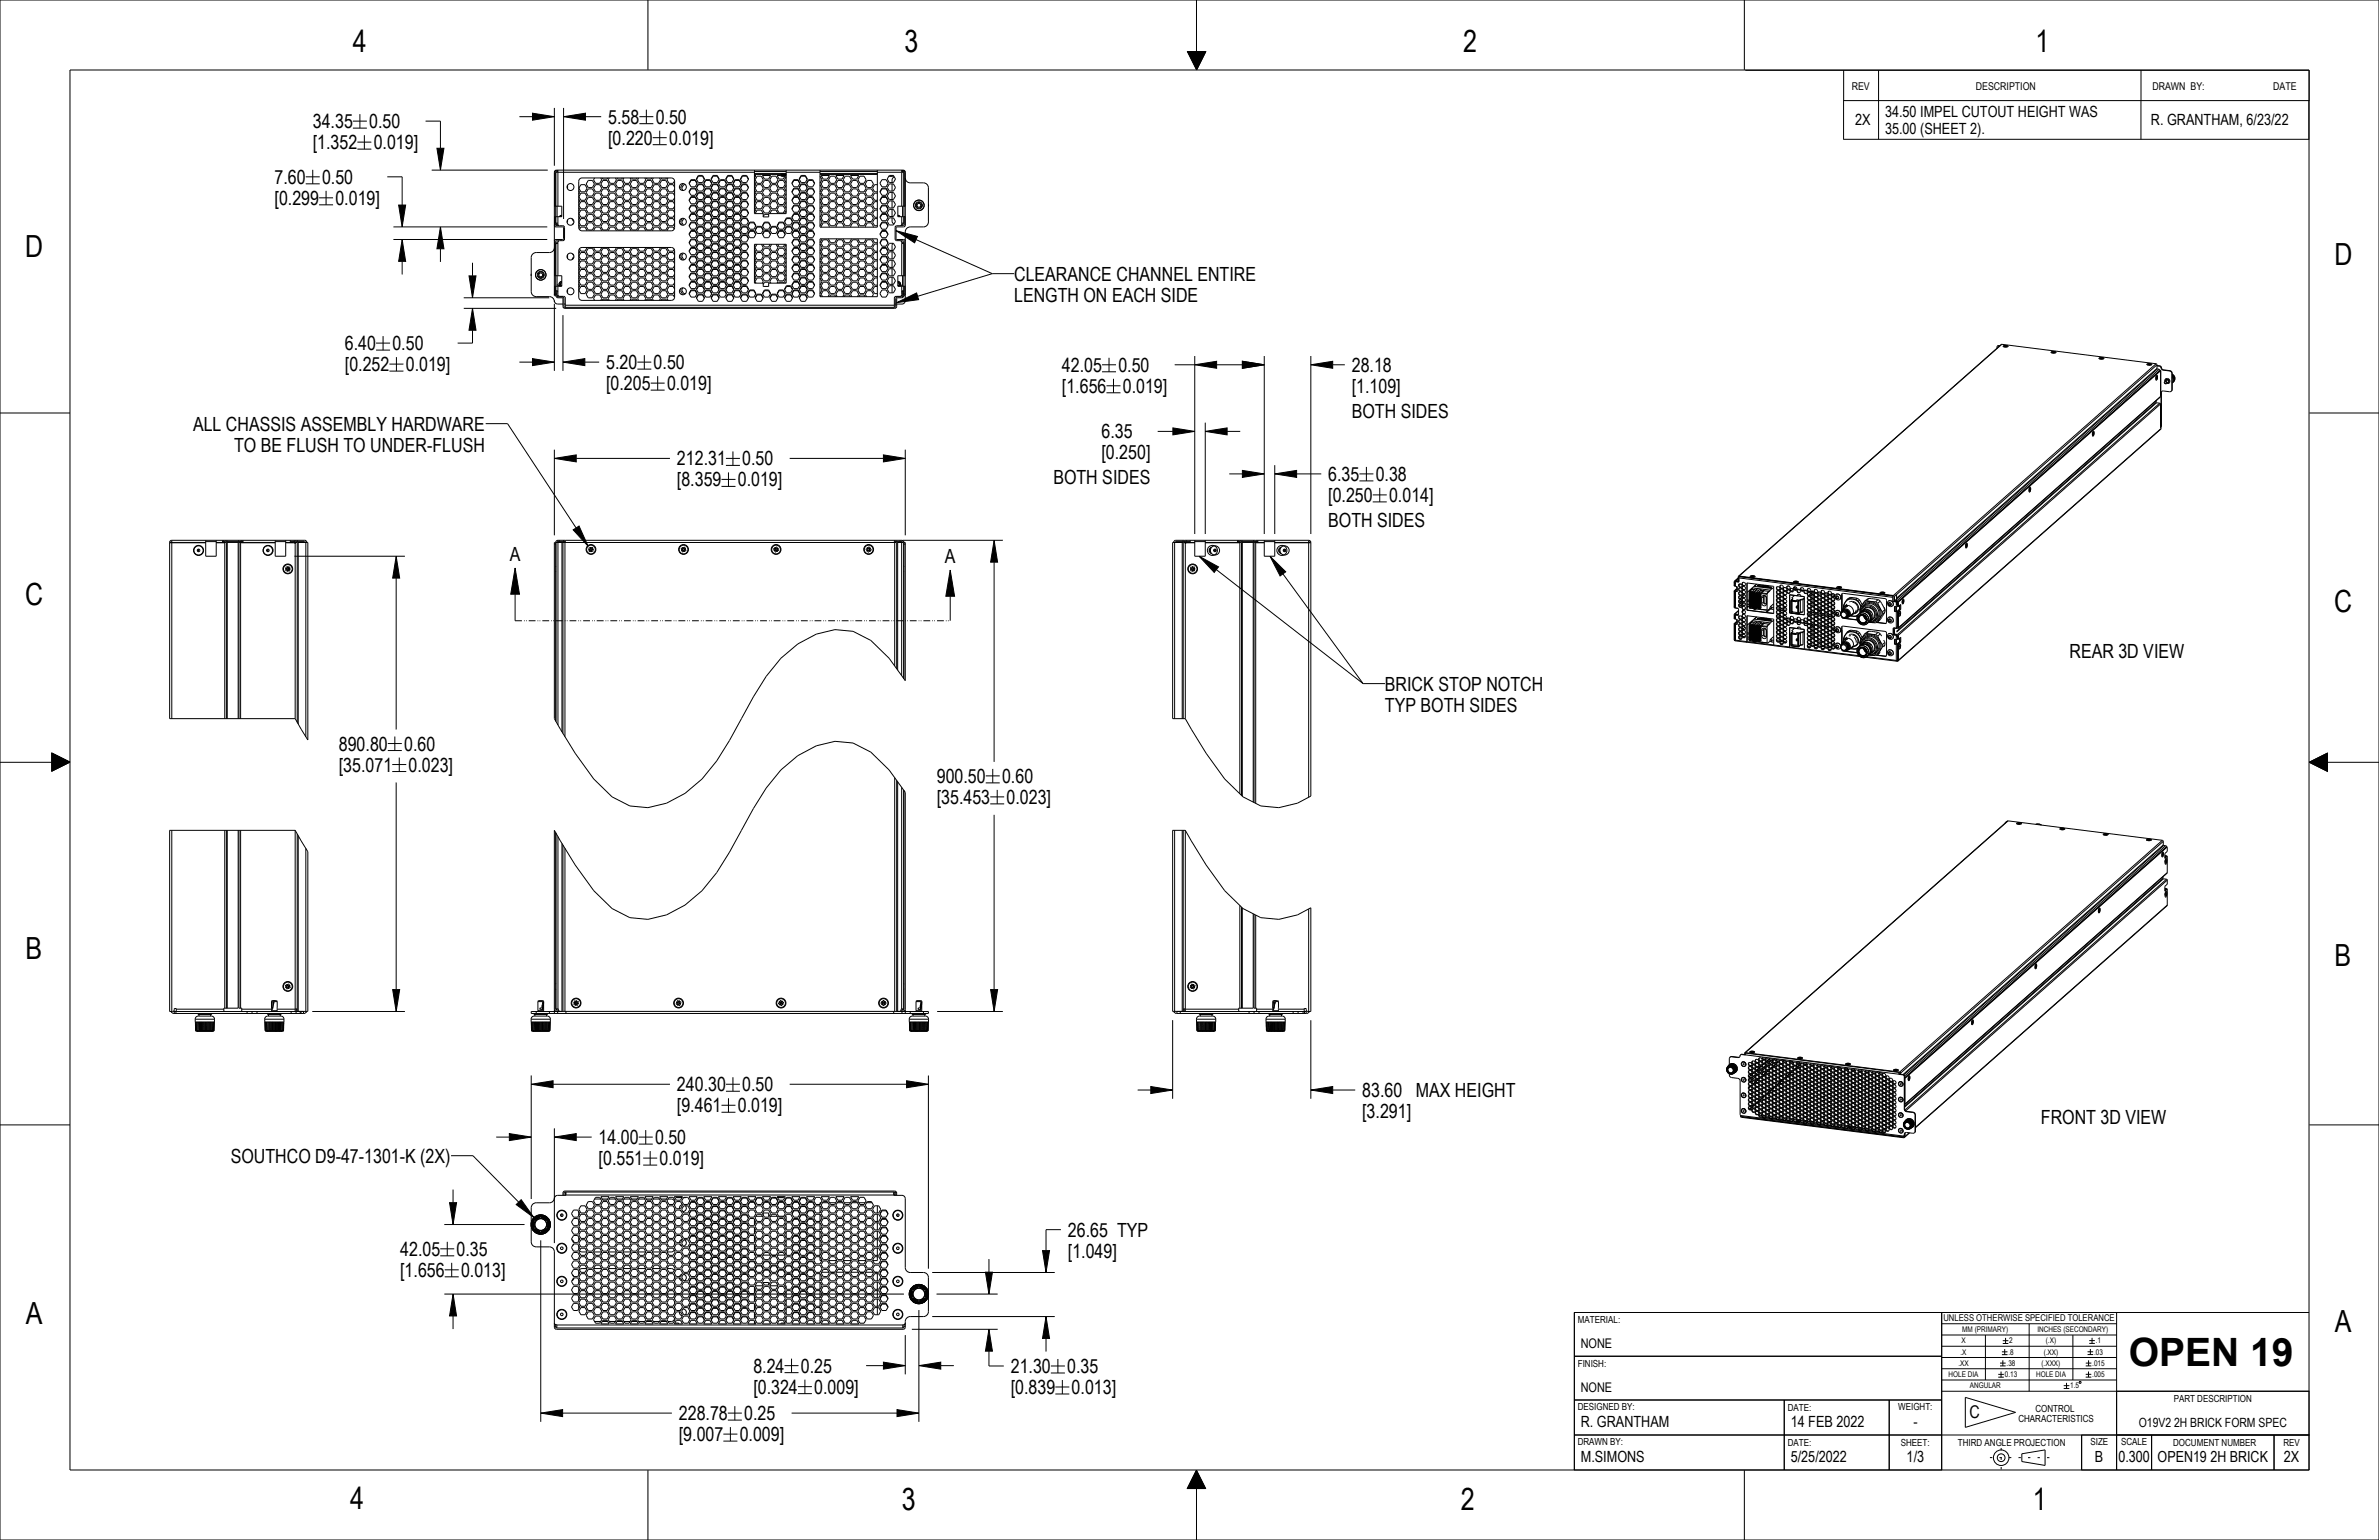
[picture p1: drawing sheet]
<svg xmlns="http://www.w3.org/2000/svg" width="432mm" height="279mm" viewBox="0 0 432 279" stroke-linecap="round" stroke-linejoin="round" font-family="sans-serif">
<defs><g id="words">
<text font-size="7.1" x="386.4" y="247.8">OPEN 19</text>
<g font-size="5.5">
<text x="64.1" y="9.4">4</text>
<text x="164.2" y="9.4">3</text>
<text x="265.6" y="9.4">2</text>
<text x="369.4" y="9.4">1</text>
<text x="4.6" y="46.7">D</text>
<text x="423.7" y="48">D</text>
<text x="4.6" y="109.8">C</text>
<text x="423.7" y="111.1">C</text>
<text x="4.6" y="174">B</text>
<text x="423.7" y="175.3">B</text>
<text x="4.7" y="240.3">A</text>
<text x="423.8" y="241.6">A</text>
<text x="63.6" y="273.9">4</text>
<text x="163.7" y="273.9">3</text>
<text x="265.1" y="273.9">2</text>
<text x="369" y="273.9">1</text>
</g>
<g font-size="3.5">
<text x="56.8" y="23.2">34.35</text>
<text x="67" y="23.2">0.50</text>
<text x="110.4" y="22.4">5.58</text>
<text x="119" y="22.4">0.50</text>
<text x="56.8" y="27.1">[1.352</text>
<text x="67.8" y="27.1">0.019]</text>
<text x="110.4" y="26.3">[0.220</text>
<text x="121.4" y="26.3">0.019]</text>
<text x="49.8" y="33.4">7.60</text>
<text x="58.5" y="33.4">0.50</text>
<text x="49.8" y="37.2">[0.299</text>
<text x="60.9" y="37.2">0.019]</text>
<text x="184.1" y="50.9">CLEARANCE CHANNEL ENTIRE</text>
<text x="184.1" y="54.7">LENGTH ON EACH SIDE</text>
<text x="62.6" y="63.5">6.40</text>
<text x="71.2" y="63.5">0.50</text>
<text x="62.6" y="67.3">[0.252</text>
<text x="73.6" y="67.3">0.019]</text>
<text x="110" y="67">5.20</text>
<text x="110" y="70.8">[0.205</text>
<text x="118.6" y="67">0.50</text>
<text x="121.1" y="70.8">0.019]</text>
<text x="192.8" y="67.5">42.05</text>
<text x="192.8" y="71.3">[1.656</text>
<text x="203" y="67.5">0.50</text>
<text x="203.8" y="71.3">0.019]</text>
<text x="245.4" y="67.5">28.18</text>
<text x="245.4" y="71.3">[1.109]</text>
<text x="245.4" y="75.8">BOTH SIDES</text>
<text x="35" y="78.1">ALL CHASSIS ASSEMBLY HARDWARE</text>
<text x="42.5" y="81.9">TO BE FLUSH TO UNDER-FLUSH</text>
<text x="199.9" y="79.5">6.35</text>
<text x="199.9" y="83.3">[0.250]</text>
<text x="122.9" y="84.4">212.31</text>
<text x="122.9" y="88.2">[8.359</text>
<text x="133.9" y="88.2">0.019]</text>
<text x="134.7" y="84.4">0.50</text>
<text x="191.2" y="87.9">BOTH SIDES</text>
<text x="241.1" y="87.2">6.35</text>
<text x="249.7" y="87.2">0.38</text>
<text x="241.1" y="91.1">[0.250</text>
<text x="241.1" y="95.6">BOTH SIDES</text>
<text x="252.1" y="91.1">0.014]</text>
<text x="92.5" y="101.8">A</text>
<text x="171.5" y="102.1">A</text>
<text x="375.6" y="119.3">REAR 3D VIEW</text>
<text x="251.4" y="125.3">BRICK STOP NOTCH</text>
<text x="251.4" y="129.1">TYP BOTH SIDES</text>
<text x="61.5" y="136.2">890.80</text>
<text x="73.4" y="136.2">0.60</text>
<text x="61.5" y="140">[35.071</text>
<text x="74.2" y="140">0.023]</text>
<text x="170" y="142">900.50</text>
<text x="181.9" y="142">0.60</text>
<text x="170" y="145.8">[35.453</text>
<text x="182.7" y="145.8">0.023]</text>
<text x="122.9" y="198">240.30</text>
<text x="134.7" y="198">0.50</text>
<text x="122.9" y="201.8">[9.461</text>
<text x="133.9" y="201.8">0.019]</text>
<text x="247.2" y="199">83.60 MAX HEIGHT</text>
<text x="247.2" y="202.8">[3.291]</text>
<text x="370.4" y="204">FRONT 3D VIEW</text>
<text x="108.7" y="207.6">14.00</text>
<text x="118.9" y="207.6">0.50</text>
<text x="41.9" y="210.9">SOUTHCO D9-47-1301-K (2X)</text>
<text x="108.7" y="211.4">[0.551</text>
<text x="119.7" y="211.4">0.019]</text>
<text x="72.6" y="227.8">42.05</text>
<text x="82.9" y="227.8">0.35</text>
<text x="193.8" y="224.4">26.65 TYP</text>
<text x="72.6" y="231.7">[1.656</text>
<text x="83.7" y="231.7">0.013]</text>
<text x="193.8" y="228.2">[1.049]</text>
<text x="136.7" y="249">8.24</text>
<text x="145.4" y="249">0.25</text>
<text x="183.5" y="249.1">21.30</text>
<text x="193.7" y="249.1">0.35</text>
<text x="123.2" y="257.6">228.78</text>
<text x="135.1" y="257.6">0.25</text>
<text x="136.7" y="252.8">[0.324</text>
<text x="147.8" y="252.8">0.009]</text>
<text x="183.5" y="252.9">[0.839</text>
<text x="194.5" y="252.9">0.013]</text>
<text x="123.2" y="261.5">[9.007</text>
<text x="134.3" y="261.5">0.009]</text>
</g>
<text font-size="3.2" x="357.5" y="257.3">C</text>
<g font-size="2.8">
<text x="336.7" y="22.8">2X</text>
<text x="342.1" y="21.3">34.50 IMPEL CUTOUT HEIGHT WAS</text>
<text x="390.4" y="22.8">R. GRANTHAM, 6/23/22</text>
<text x="342.1" y="24.3">35.00 (SHEET 2).</text>
<text x="286.9" y="258.8">R. GRANTHAM</text>
<text x="325" y="258.8">14 FEB 2022</text>
<text x="347.3" y="258.8">-</text>
<text x="286.9" y="265.2">M.SIMONS</text>
<text x="325" y="265.2">5/25/2022</text>
<text x="346.1" y="265.2">1/3</text>
<text x="380.2" y="265.2">B</text>
<text x="384.5" y="265.2">0.300</text>
<text x="391.6" y="265.2">OPEN19 2H BRICK</text>
<text x="414.5" y="265.2">2X</text>
</g>
<g font-size="2.4">
<text x="286.9" y="244.5">NONE</text>
<text x="286.9" y="252.5">NONE</text>
</g>
<text font-size="2.3" x="388.2" y="258.8">O19V2 2H BRICK FORM SPEC</text>
<g font-size="1.9">
<text x="336.1" y="16.3">REV</text>
<text x="358.6" y="16.3">DESCRIPTION</text>
<text x="390.7" y="16.3">DRAWN BY:</text>
<text x="412.6" y="16.3">DATE</text>
</g>
<g font-size="1.8">
<text x="286.4" y="240.1">MATERIAL:</text>
<text x="286.4" y="248">FINISH:</text>
<text x="286.4" y="255.9">DESIGNED BY:</text>
<text x="324.5" y="255.9">DATE:</text>
<text x="344.5" y="255.9">WEIGHT:</text>
<text x="369.4" y="256.1">CONTROL</text>
<text x="394.5" y="254.3">PART DESCRIPTION</text>
<text x="286.4" y="262.3">DRAWN BY:</text>
<text x="324.5" y="262.3">DATE:</text>
<text x="345" y="262.3">SHEET:</text>
<text x="355.4" y="262.3">THIRD ANGLE PROJECTION</text>
<text x="366.3" y="258">CHARACTERISTICS</text>
<text x="379.4" y="262.3">SIZE</text>
<text x="385" y="262.3">SCALE</text>
<text x="394.4" y="262.3">DOCUMENT NUMBER</text>
<text x="414.4" y="262.3">REV</text>
</g>
<text font-size="1.7" x="352.7" y="239.7">UNLESS OTHERWISE SPECIFIED TOLERANCE</text>
<g font-size="1.4">
<text x="355.8" y="245.8">.X</text>
<text x="356" y="243.7">X</text>
<text x="356.2" y="241.7">MM (PRIMARY)</text>
<text x="364.5" y="245.8">.8</text>
<text x="364.7" y="243.7">2</text>
<text x="369.8" y="241.7">INCHES (SECONDARY)</text>
<text x="370.9" y="245.8">(.XX)</text>
<text x="371.3" y="243.7">(.X)</text>
<text x="380.1" y="245.8">.03</text>
<text x="380.4" y="243.7">.1</text>
<text x="353.7" y="249.9">HOLE DIA</text>
<text x="355.5" y="247.8">.XX</text>
<text x="357.5" y="251.9">ANGULAR</text>
<text x="363.9" y="249.9">0.13</text>
<text x="364.2" y="247.8">.38</text>
<text x="369.6" y="249.9">HOLE DIA</text>
<text x="370.5" y="247.8">(.XXX)</text>
<text x="375.8" y="251.9">1.5</text>
<text x="379.8" y="249.8">.005</text>
<text x="379.8" y="247.8">.015</text>
</g>
</g></defs>
<g fill="#000">
<path d="M215.5 9.4h3.3l-1.6 3.3zM79.3 26.9h1.3l-.7 4zM96.7 20.5l3.9 .7-3.9 .6zM102.3 21.2l4-.7v1.3zM72.4 37.2h1.2l-.6 4zM73 43.4l.6 4h-1.2zM79.9 41.2l.7 3.9h-1.3zM85.1 50.1h1.3l-.6 3.9zM85.8 55.9l.6 4h-1.3zM96.7 65.1l3.9 .6-3.9 .6zM102.2 65.7l3.9-.6v1.2zM212.9 77.6l4 .7-4 .6z"/>
<path d="M216.9 66.2l3.9-.7v1.3zM218.8 78.3l3.9-.7v1.3zM225.5 65.5l4 .7-4 .6zM237.9 66.2l4-.7v1.3zM100.6 83.2l4-.7v1.3zM160.3 82.5l4 .7-4 .6zM180.4 98l.7 4h-1.3zM225.5 85.3l4 .7-4 .6zM231.4 86l3.9-.7v1.3zM71.9 100.9l.6 4h-1.2zM93.5 103l.8 4.8h-1.6zM172.5 103.4l.8 4.8h-1.6z"/>
<path d="M9.4 136.6l3.3 1.7-3.3 1.6zM419.1 138.3l3.3-1.7v3.3zM71.3 179.5h1.2l-.6 4zM96.4 196.7l4-.6v1.2zM164.5 196.1l4 .6-4 .6zM179.8 179.5h1.3l-.7 4zM208.9 197.1l3.9 .7-3.9 .6zM237.9 197.8l4-.7v1.3zM92.5 205.7l3.9 .6-3.9 .6zM100.6 206.3l4-.6v1.2zM82.2 234.8l.7 4h-1.3zM81.6 218.2h1.3l-.7 4z"/>
<path d="M178.9 230.8h1.2l-.6 4zM189.2 226.9h1.3l-.6 4zM189.9 238.9l.6 3.9h-1.3zM98.1 256.4l4-.7v1.3zM160.3 247.1l4 .7-4 .6zM166.8 247.8l4-.7v1.3zM162.8 255.7l4 .7-4 .6zM179.5 241.2l.6 3.9h-1.2zM217.2 266.8l1.6 3.3h-3.3z"/>
</g>
<g fill="none" stroke="#000" stroke-width=".18">
<path d="M0 0h431.8v279.4h-431.8zM100.6 19.6v10.5M102.3 19.6v20.1M117.3 19.9v2.5M117.6 0v12.7M215.5 9.4h3.3l-1.6 3.3zM217.2 0v12.7M316.6 0v12.7M316.8 12.8h102.3v5.5M334.6 18.3h84.5M334.6 18.3v7M334.6 12.7v5.6"/>
<path d="M341 12.7v12.6M388.6 12.8v12.5M55.5 32.1h2.5M55.5 33.4h2.5M56.8 30.8v2.6M57.9 35.9h2.6M57.9 37.2h2.6M59.2 34.6v2.6M64.1 22h2.5M64.1 23.2h2.5M64.9 25.8h2.5M64.9 27.1h2.5"/>
<path d="M65.3 20.7v2.5M66.1 24.5v2.6M70.3 32.1h2.7v5.1M72.4 37.2h1.2l-.6 4zM77.2 22h2.7v4.9M78.4 30.9h21M79.3 26.9h1.3l-.7 4zM94.3 21.2h2.4M96.7 20.5l3.9 .7-3.9 .6zM102.3 21.2l4-.7v1.3zM106.3 21.2h2.8M116 21.2h2.6"/>
<path d="M116 22.4h2.6M118.5 25h2.5M118.5 26.3h2.5M119.7 23.7v2.6M334.6 25.3h84.5M71.4 43.4h27.9M71.4 41.2h27.9M73 43.4l.6 4h-1.2zM73 47.4v2.4M79.9 41.2l.7 3.9h-1.3zM79.9 45.1v2.4M84.2 55.9h16.8"/>
<path d="M84.2 54h15.5M85.1 50.1h1.3l-.6 3.9zM85.8 55.9l.6 4h-1.3zM85.8 59.9v2.3h-2.7M85.8 47.7v2.4M100.6 55.1v12.2M102.2 57.2v10.1M0 74.9h12.7M68.3 62.2h2.5M68.3 63.5h2.5M69.5 61v2.5M70.7 66.1h2.5"/>
<path d="M70.7 67.3h2.5M72 64.8v2.5M94.3 65.7h2.4M96.7 65.1l3.9 .6-3.9 .6zM102.2 65.7l3.9-.6v1.2zM106.1 65.7h2.7M115.7 65.7h2.5M115.7 67h2.5M116.9 64.4v2.6M118.1 69.5h2.5M118.1 70.8h2.5M119.4 68.2v2.6"/>
<path d="M200 66.2h2.6M200 67.5h2.6M200.8 70h2.6M200.8 71.3h2.6M201.3 64.9v2.6M202.1 68.7v2.6M210.1 78.3h2.8M212.9 77.6l4 .7-4 .6zM213.2 66.2h3.7M216.9 66.2l3.9-.7v1.3zM216.9 64.6v32.3M218.8 78.3l3.9-.7v1.3z"/>
<path d="M218.8 76.7v20.2M220.8 66.2h4.7M222.7 78.3h2.4M225.5 65.5l4 .7-4 .6zM229.5 64.6v32.3M237.9 66.2l4-.7v1.3zM237.9 64.6v32.3M241.9 66.2h2.2M419.2 74.9h12.6M100.6 83.2l4-.7v1.3zM100.6 81.6v15.5M104.6 83.2h17"/>
<path d="M131 87h2.5M131 88.2h2.5M131.8 83.2h2.5M131.8 84.4h2.5M132.2 85.7v2.5M133 81.9v2.5M143.3 83.2h17M160.3 82.5l4 .7-4 .6zM163.9 98h18.1M164.3 81.6v15.5M180.4 98l.7 4h-1.3zM223.1 86h2.4"/>
<path d="M225.5 85.3l4 .7-4 .6zM231.4 86l3.9-.7v1.3zM231.4 84.4v12.5M235.3 86h4.5M246.7 86h2.6M246.7 87.2h2.6M248 84.7v2.5M249.2 89.8h2.5M249.2 91.1h2.5M250.4 88.5v2.6M53.4 100.9h20.1M71.9 100.9l.6 4h-1.2z"/>
<path d="M71.9 104.9v27.5M93.5 103l.8 4.8h-1.6zM93.5 107.8v4.8M172.5 103.4l.8 4.8h-1.6zM172.5 108.2v4.4M180.4 102v36.2M0 138.3h12.7M9.4 136.6l3.3 1.7-3.3 1.6zM30.8 130.4h22.8l2.3 3.9M70.4 134.9h2.5M70.4 136.2h2.5M71.2 138.7h2.5"/>
<path d="M71.2 140h2.5M71.7 133.6v2.6M72.5 137.4v2.6M164.3 123.5l-2.9-4.1-3.3-3.2-3.3-1.7-3.2-.3-3.4 .8-3.4 1.8-3.1 2.6-2.6 3.3-2.4 3.7-4.3 7.9-2.3 3.8-2.7 3.2-3.1 2.6-3.3 1.8-3.4 .8-3.3-.3-3.2-1.6-3.3-3.3-3.4-4.6-3.8-6.3M180.2 139.5v2.5M212.8 130.4h2.3l3.8 6.3 3.4 4.6 3.3 3.3 3.2 1.6 3.3 .3 3.4-.8 2.4-1.3M419.1 138.3l3.3-1.7v3.3zM419.2 138.3h12.6M30.8 150.6h22.8l2.3 3.9M71.9 142v37.5M164.3 143.8l-2.9-4.1-3.3-3.2-3.3-1.7-3.2-.3-3.4 .8-3.4 1.8-3.1 2.6-2.6 3.3-2.4 3.7-4.3 7.9-2.3 3.7-2.7 3.3-3.1 2.6-3.3 1.8-3.4 .8-3.3-.3-3.2-1.7-3.3-3.2-3.4-4.7-3.8-6.3M178.9 140.8h2.6"/>
<path d="M178.9 142h2.6M179.7 144.6h2.6M179.7 145.8h2.6M180.4 147.8v31.7M181 143.3v2.5M212.8 150.6h2.3l3.8 6.3 3.4 4.7 3.3 3.2 3.2 1.7 3.3 .3 3.4-.8 2.4-1.3M71.3 179.5h1.2l-.6 4zM179.8 179.5h1.3l-.7 4zM56.7 183.5h16.8M96.4 196.7l4-.6v1.2zM96.4 195.1v22.4M100.4 196.7h21.2"/>
<path d="M131.8 196.7h2.5M131.8 198h2.5M132.2 199.3v2.5M133 195.4v2.6M143.3 196.7h21.2M164.5 196.1l4 .6-4 .6zM168.5 195.1v35.1M170.1 183.5h11.9M206.5 197.8h2.4M208.9 197.1l3.9 .7-3.9 .6zM212.8 185.1v14.3M237.9 197.8l4-.7v1.3z"/>
<path d="M237.9 185.1v14.3M241.9 197.8h4.1M0 204.1h12.7M81.6 218.2h1.3l-.7 4zM82.2 215.8v2.4M90.1 206.3h2.4M92.5 205.7l3.9 .6-3.9 .6zM100.6 206.3l4-.6v1.2zM100.6 204.7v20.8M104.6 206.3h2.8M115.9 206.3h2.6M115.9 207.6h2.6"/>
<path d="M116.7 210.1h2.6M116.7 211.4h2.6M117.2 205v2.6M118 208.8v2.6M131 200.5h2.5M131 201.8h2.5M419.2 204.1h12.6M79.9 226.6h2.5M79.9 227.8h2.5M80.6 234.8h83.5M80.6 222.2h14.6M80.7 230.4h2.6"/>
<path d="M80.7 231.7h2.6M81.2 225.3v2.5M82 229.1v2.6M82.2 234.8l.7 4h-1.3zM82.2 238.8v2.3M98.1 225v33M166.8 237.7v20.3M169.2 238.9h22.2M169.2 230.9h22.2M170 234.8h11.1M178.9 230.8h1.2l-.6 4zM179.5 228.4v2.4"/>
<path d="M189.2 226.9h1.3l-.6 4zM189.9 238.9l.6 3.9h-1.3zM192.6 223.1h-2.7v3.8M285.7 238.1h133.4M285.8 238.1v28.6M352.4 238.1v28.6M384.2 238.1v28.6M98.1 256.4l4-.7v1.3zM102.1 256.4h19.8M132.1 256.4h2.5M132.1 257.6h2.5M132.6 258.9v2.6"/>
<path d="M133.4 255.1v2.5M142.4 247.8h2.5M142.4 249h2.5M143.7 246.5v2.5M143.7 256.4h19.1M144.8 251.6h2.6M144.8 252.8h2.6M146.1 250.3v2.5M157.2 247.8h3.1M160.3 247.1l4 .7-4 .6zM162.8 255.7l4 .7-4 .6zM164.3 242.2v7.2"/>
<path d="M165.5 241.2h15.6M166.8 247.8l4-.7v1.3zM170.8 247.8h2.3M179.5 241.2l.6 3.9h-1.2zM179.5 245.1v2.7h2.7M189.9 242.8v2.4M190.7 247.8h2.6M190.7 249.1h2.6M191.5 251.6h2.6M191.5 252.9h2.6M192 246.6v2.5M192.8 250.4v2.5"/>
<path d="M285.8 254h66.6M285.8 246.1h66.6M323.8 254v12.7M342.9 254v12.7M352.4 252.4h66.8M352.4 250.4h31.8M352.4 248.3h31.8M352.4 246.3h31.8M352.4 244.2h31.8M352.4 242.2h31.8M352.4 240.2h31.8M356.7 253.5l9.1 2.7-9.1 2.8z"/>
<path d="M360.4 242.2v8.2M362.7 249.4h1M362.7 249.9h1M363 247.3h1M363 247.8h1M363.2 248.8v1.1M363.4 245.3h1M363.4 245.8h1M363.5 243.2h1M363.5 243.7h1M363.5 246.8v1M363.9 244.8v1"/>
<path d="M364 242.7v1M368.3 240.2v12.2M374.6 251.4h1M374.6 251.9h1M375.1 250.9v1M376.2 242.2v8.2M377.5 250.6l.2 .1-.1 .3-.2-.1zM378.6 249.3h1M378.6 249.8h1M378.6 247.3h1M378.6 247.8h1M378.9 245.3h1"/>
<path d="M378.9 245.8h1M379.1 248.8v1M379.1 246.8v1M379.2 243.2h1M379.2 243.7h1M379.4 244.7v1.1M379.7 242.7v1M117.6 266.7v12.7M131.3 260.2h2.5M131.3 261.5h2.5M217.2 266.8l1.6 3.3h-3.3zM217.2 266.7v12.7"/>
<path d="M285.8 260.3h133.4M316.6 266.7v12.7M367 263.8l4.2-.7v2.8l-4.2-.7zM377.8 260.3v6.4M390.5 260.3v6.4M412.7 260.3v6.4M419.1 266.7v-254h-406.4v254h406.5"/>
<circle cx="363.2" cy="264.5" r="1.41"/>
<circle cx="363.2" cy="264.5" r=".7"/>
</g>
<path d="M93.5 112.6h79" fill="none" stroke="#000" stroke-width=".18" stroke-dasharray="1.2 .4 .1 .2 .1 .4" stroke-linecap="butt"/>
<path d="M363.2 266.6v-4.2M372 264.5h-10.9" fill="none" stroke="#000" stroke-width=".18" stroke-dasharray=".4 1.3" stroke-linecap="butt"/>
<!-- layer: COMPONENTS -->
<g fill="none" stroke="#000" stroke-width=".18">
<path d="M315.6 109.8l.6 .1M315.6 114.8v.1M315.6 115.7l.6 .1M315.7 115.4h.3M315.7 115.2h.1M315.8 114.6l-.1 .1M316.1 115.2h-.1M316.2 108.3l-.4 .4M316.2 115.1h-.5M316.2 114.2l-.3 .3M316.2 109.5l.6 .1M316.2 109.2h-.5h.5"/>
<path d="M316.3 115.5h.5M316.7 107.9l-.4 .3M316.7 113.8l-.4 .3M316.8 108.9v.1M317.1 114.8l.4 .1M317.1 108.9h.4M317.1 115.9l.4 .1M317.1 115.6h.4M317.1 110h.4M317.1 109.6l.4 .1M317.5 116.2l1.1 .2M317.5 107.4v2.9"/>
<path d="M317.5 113.4v2.8M317.5 110.3l1.1 .1M317.5 116.2l3.2 .4M317.5 113.4l.7 .1M317.5 110.3l3.2 .4M317.5 107.4l.7 .1M317.5 115l-.4 .1M317.5 109l-.4 .1M317.5 114.1l.1 .1M317.5 116.1h.1M317.5 114.8l.1 .1M317.5 115.5h.1"/>
<path d="M317.5 108.2l.1 .1M317.5 110.2h.1M317.5 108.9h.1M317.5 109.5l.1 .1M317.5 107.7v.5M317.5 108.3v.6M317.5 109v.5M317.5 109.7v.5M317.5 113.6v.5M317.5 114.3v.5M317.5 114.9v.6M317.5 115.6v.5"/>
<path d="M317.6 114.8h.1M317.6 114.1v.1M317.6 115.4v.1M317.6 116.1h.1M317.6 108.8h.1M317.6 108.2h.1M317.6 109.5h.1M317.6 110.2h.1M317.6 116.1h-.1M317.6 115.6h-.1M317.6 115.4l-.1 .1M317.6 114.9h-.1"/>
<path d="M317.6 114.8h-.1M317.6 114.3h-.1M317.6 114.1h-.1M317.6 113.6h-.1M317.6 110.2h-.1M317.6 109.6l-.1 .1M317.6 109.5h-.1M317.6 109h-.1M317.6 108.8l-.1 .1M317.6 108.3h-.1M317.6 108.2h-.1M317.6 107.7h-.1"/>
<path d="M317.6 108.9h.1M317.6 114.2l-.1 .1M317.6 107.6l-.1 .1M317.6 108.9l-.1 .1M317.6 115.6h.1M317.6 114.9h.1M317.6 114.2h.1M317.6 113.6h.1M317.6 109.6h.1M317.6 108.9v.1M317.6 108.3h.1M317.6 107.6h.1"/>
<path d="M317.6 115.5l.1 .1M317.6 108.9l.1 .1M317.6 107.1l-.1 .3M317.6 113.1l-.1 .3M317.6 113.1h.1M317.6 107.1l.1 .1M317.6 109h.1M317.6 114.1h.1M317.6 114.2v.1M317.6 115.4h.1M317.6 107.6v.6M317.6 108.3v.5"/>
<path d="M317.6 109v.5M317.6 109.6v.6M317.6 113.6v.5M317.6 114.2v.6M317.6 114.9v.6M317.6 115.6v.5M317.6 109.6l.1 .1M317.6 108.2v.1M317.6 109.5v.1M317.6 115.5h.1M317.6 114.2l.1 .1M317.6 114.8v.1"/>
<path d="M317.6 109.5l.1 .1M317.6 108.3l.1 .1M317.6 116.1l.1 .1M317.6 114.1l.1 .1M317.6 108.8l.1 .1M317.6 116.3h.1M317.6 110.3h.1M317.6 113.2l.5 .1M317.6 107.3h.5M317.6 113.5h.1M317.6 115h.1M317.6 114.7v.1"/>
<path d="M317.6 114.3h.1M317.6 113.6v.1M317.6 110.1h.1M317.6 109.7h.1M317.6 108.4h.1M317.6 108.1h.1M317.6 107.7h.1M317.6 107.7v.4M317.6 108.4v.4M317.6 109.7v.4M317.6 114.3v.5M317.6 115v.4"/>
<path d="M317.6 107.5h.1M317.6 108.1v.1M317.6 110.1v.1M317.6 115.8l.1 .1M317.6 115.2h.1M317.6 114.5h.1M317.6 113.8v.1M317.6 109.9h.1M317.6 109.2l.1 .1M317.6 108.5l.1 .1M317.6 107.9h.1M317.6 115.9h.1"/>
<path d="M317.6 115.8h.1M317.6 115.2l.1 .1M317.6 114.6h.1M317.6 113.9h.1M317.6 110h.1M317.6 109.3h.1M317.6 109.2h.1M317.6 108.6h.1M317.6 108.5h.1M317.6 108h.1M317.6 113.4l.1 .1M317.6 113.4v.1"/>
<path d="M317.6 107.5v.1M317.6 113.4h.1M317.6 115.6l.1 .1M317.6 113.6l.1 .1M317.7 114.3h.1M317.7 108.3h.1M317.6 107.7l.1 .1M317.6 109l.1 .2M317.6 113.7l.1 .1M317.6 115l.1 .1M317.6 115.7h.1M317.6 113.7h.1"/>
<path d="M317.6 109l.1 .1M317.7 114.9h-.1M317.7 115.6h-.1M317.7 113.6h-.1M317.7 109h-.1M317.7 109.7h-.1M317.7 107.7h-.1M317.7 108.3h-.1M317.7 114.3h-.1M317.7 114.9l-.1 .1M317.7 107.2l-.1 .1M317.7 113.1l-.1 .1"/>
<path d="M317.7 108v.1M317.7 108.4v.1M317.7 108.6v.1M317.7 109.3v.1M317.7 109.7v.1M317.7 110v.1M317.7 113.9v.1M317.7 114.3v.1M317.7 114.6v.1M317.7 115.3v.1M317.7 115.7v.1M317.7 115.9v.1"/>
<path d="M317.7 116h.1M317.7 115.9h.1M317.7 115.3h.1M317.7 114.6h.1M317.7 113.9h.1M317.7 115.7h.1M317.7 115.4h.1M317.7 114.7h.1M317.7 114h.1M317.7 110h.1M317.7 110.1h.1M317.7 109.7h.1"/>
<path d="M317.7 109.4h.1M317.7 109.3h.1M317.7 108.6h.1M317.7 108h.1M317.7 108.7v.1M317.7 108.4h.1M317.7 108.1h.1M317.7 108.1h-.1M317.7 108.7l-.1 .1M317.7 109.4l-.1 .1M317.7 110.1h-.1M317.7 114l-.1 .1"/>
<path d="M317.7 114.7h-.1M317.7 115.4h-.1M317.7 116l-.1 .1M317.7 115.8v.1M317.7 115.1v.1M317.7 114.4v.1M317.7 113.8v.1M317.7 109.8v.1M317.7 109.2v.1M317.7 108.5v.1M317.7 107.8v.1M317.7 108.5h.1"/>
<path d="M317.7 109.2h.1M317.7 109.8h.1M317.7 114.4h.1M317.7 115.1h.1M317.7 107.8l-.1 .1M317.7 108.5h-.1M317.7 109.2h-.1M317.7 109.8l-.1 .1M317.7 108.7h.1M317.7 113.8h-.1M317.7 114.4l-.1 .1M317.7 115.1l-.1 .1"/>
<path d="M317.7 115.8h-.1M317.7 113.5h.1M317.7 107.5v.1M317.7 108.8h.1M317.7 116v.1M317.7 114.7v.1M317.7 109.4v.1M317.7 116.2h.1M317.7 115.5h.1M317.7 114.8h.1M317.7 114.2h.1M317.7 110.2h.1"/>
<path d="M317.7 109.5v.1M317.7 108.9h.1M317.7 108.2h.1M317.7 115h.1M317.7 113.6v.1M317.7 109h.1M317.7 107.7h.1M317.7 115.5v.1M317.7 114.8v.1M317.7 109.6h.1M317.7 108.2v.1M317.7 109.1h.1"/>
<path d="M317.7 109.5h.1M317.7 113.7h.1M317.7 114.1h.1M317.7 115.4v.1M317.7 116.1h.1M317.7 115.9v.3M317.7 110v.2M317.7 107.6v.3M317.7 108v.6M317.7 108.6v.7M317.7 109.3v.6M317.7 113.6v.3"/>
<path d="M317.7 113.9v.6M317.7 114.6v.6M317.7 115.3v.6M317.7 107.6h.1M317.7 113.6h.1M317.7 114.2v.1M317.7 114.9h.1M317.7 115.6h.1M317.8 114.7v.1M317.8 114v.1M317.8 116v.1M317.8 115.3v.1"/>
<path d="M317.8 108.7v.1M317.8 108.1h.1M317.8 110.1h.1M317.8 109.4v.1M317.8 107.5v.6M317.8 108.2v.5M317.8 108.9v.5M317.8 109.5v.6M317.8 113.5v.5M317.8 114.2v.5M317.8 114.8v.5M317.8 115.5v.5"/>
<path d="M317.8 115.3h.1M317.8 114.7h.1M317.8 114h.1M317.8 116h.1M317.8 109.4h.1M317.8 108.7h.1M317.8 110l.1 .1M317.8 115.5h.1M317.8 114.8h.1M317.8 114.1v.1M317.8 113.5h.1M317.8 110v.1"/>
<path d="M317.8 109.5h.1M317.8 108.9h.1M317.8 108.2h.1M317.8 107.5h.1M317.9 115.4h.1M317.9 109.4h.1M317.8 113.4v.1M317.8 115.4v.1M317.8 108.8v.1M317.8 115.4h.1M317.8 114.1h.1M317.8 113.4l.1 .1"/>
<path d="M317.8 108.8h.1M317.8 116.1h.2M317.8 115.4l.2 .1M317.8 114.8h.2M317.8 114.1h.2M317.8 110.1l.2 .1M317.8 109.5h.2M317.8 108.8h.2M317.8 108.1l.2 .1M317.9 114.8h.1M317.9 115.5h.1M317.9 113.5h.1"/>
<path d="M317.9 114.1h.1M317.9 113.5h-.1M317.9 115.5h-.1M317.9 108.8h.1M317.9 109.5h.1M317.9 107.5h.1M317.9 108.2h.1M317.9 107.5h-.1M317.9 109.5h-.1M317.9 114.6v.1M317.9 114h.1M317.9 116h.1"/>
<path d="M317.9 108.7h.1M317.9 108v.1M317.9 110v.1M317.9 108l-.1 .1M317.9 108.7h-.1M317.9 108.8l-.1 .1M317.9 110h-.1M317.9 114h-.1M317.9 114.6l-.1 .1M317.9 114.8h-.1M317.9 116h-.1M317.9 107.5v.6"/>
<path d="M317.9 108.2v.5M317.9 108.8v.6M317.9 109.5v.5M317.9 113.5v.5M317.9 114.1v.6M317.9 114.8v.5M317.9 115.4v.6M317.9 108.1h-.1M317.9 108.7l-.1 .1M317.9 109.4l-.1 .1M317.9 110.1h-.1M317.9 114.7h.1"/>
<path d="M317.9 113.5h.4M317.9 114l-.1 .1M317.9 114.7l-.1 .1M317.9 115.4h-.1M317.9 116l-.1 .1M317.9 110.1h.1M317.9 108.8l.1 .1M317.9 108.7l.1 .1M317.9 107.5l.4 .1M317.9 115.3l.1 .1M317.9 108.1h.1M317.9 115.3h.1"/>
<path d="M317.9 114.9h.1M317.9 114.6h.1M317.9 114.2h.1M317.9 110h.1M317.9 109.6h.1M317.9 109.3h.1M317.9 108.9h.1M317.9 108h.1M317.9 107.6h.1M317.9 107.6v.4M317.9 108.9v.4M317.9 109.6v.4"/>
<path d="M317.9 114.2v.4M317.9 114.9v.4M317.9 115.5v.5M317.9 115.7l.1 .1M317.9 115l.1 .1M317.9 114.4h.1M317.9 113.7l.1 .1M317.9 109.7v.1M317.9 109.1h.1M317.9 108.4v.1M317.9 107.8h.1M317.9 115.8h.1"/>
<path d="M317.9 115.7h.1M317.9 115.1h.1M317.9 115h.1M317.9 114.5h.1M317.9 113.8h.1M317.9 113.7h.1M317.9 109.8l.1 .1M317.9 109.7l.1 .1M317.9 109.2h.1M317.9 108.5h.1M317.9 108.4l.1 .1M317.9 107.8l.1 .1"/>
<path d="M317.9 109.8h.1M317.9 114.8l.1 .1M317.9 113.5l.1 .1M317.9 107.5v.1M317.9 109.5v.1M317.9 108.3l.1 .1M317.9 109.6l.1 .1M317.9 114.2l.1 .1M317.9 114.9l.1 .1M317.9 115.5l.1 .2M317.9 108.3h.1M317.9 107.9h.1"/>
<path d="M317.9 109.5l.1 .1M318 113.9l-.1 .1M318 107.6v.1M318 107.9v.1M318 108.5v.1M318 108.9v.1M318 109.2v.1M318 109.9v.1M318 113.6v.1M318 113.8v.1M318 114.5v.1M318 115.1v.1"/>
<path d="M318 115.8v.1M318 115.8h.1M318 115.1h.1M318 114.5h.1M318 113.8h.1M318 115.9h.1M318 115.2h.1M318 114.6h.1M318 113.9h.1M318 110h.1M318 109.9h.1M318 109.2h.1"/>
<path d="M318 108.5h.1M318 107.9h.1M318 109.3h.1M318 108.9h.1M318 108.6h.1M318 108h.1M318 108h-.1M318 108.6l-.1 .1M318 109.3h-.1M318 110h-.1M318 114.6h-.1M318 115.2l-.1 .1"/>
<path d="M318 115.9l-.1 .1M318 107.7l-.1 .1M318 108.4h-.1M318 109l-.1 .1M318 109.7l-.1 .1M318 113.7h-.1M318 114.3l-.1 .1M318 115h-.1M318 115.7h-.1M318 115.7v.1M318 115v.1M318 114.3v.1"/>
<path d="M318 113.7v.1M318 109.7v.1M318 109v.1M318 108.4v.1M318 107.7v.1M318 107.7h.1M318 108.4h.1M318 109h.1M318 109.7h.1M318 113.7h.1M318 114.3h.1M318 115h.1"/>
<path d="M318 115.7h.1M318 115.9v.1M318 115.2v.1M318 113.9v.1M318 109.3v.1M318 106.8v-.1l3.3 .4M318 112.7h.1M318 112.7v-.1l3.3 .4M318 106.8h.1M318 106.8l-.4 .3M318 112.7l-.4 .4M318 116h.1"/>
<path d="M318 115.4h.1M318 114.7h.1M318 114h.1M318 110.1h.1M318 109.4h.1M318 108.8h.1M318 108.1h.1M318 115.5h.1M318 114.8v.1M318 114.2h.1M318 113.5h.1M318 109.6h.1"/>
<path d="M318 108.2h.1M318 107.6h.1M318 116v.1M318 114.7v.1M318 114v.1M318 110.1v.1M318 109.4v.1M318 108.1v.1M318 113.6h.1M318 108v.1M318 108.3h.1M318 108.7h.1"/>
<path d="M318 114.9h.1M318 115.3h.1M318 115.5v.1M318 107.5v.1M318 113.4v.1M318 107.5h.1M318 107.5v.3M318 113.4v.4M318 107.9v.6M318 108.5v.6M318 109.2v.6M318 109.9v.3"/>
<path d="M318 113.8v.6M318 114.5v.6M318 115.1v.7M318 115.8v.3M318 115.5h-.1M318 108.8v.1M318 109.5h.1M318 114.1h.1M318 114.8h.1M318 112.9h.4M318 106.9l.4 .1M318 106.9l-.4 .4"/>
<path d="M318 112.9l-.4 .3M318.1 114.2v.1M318.1 116.2h.1M318.1 114.9h.1M318.1 115.5v.1M318.1 108.3h.1M318.1 110.3h.1M318.1 108.9v.1M318.1 109.6v.1M318.1 107.7v.6M318.1 108.4v.5M318.1 109.1v.5"/>
<path d="M318.1 109.7v.6M318.1 113.7v.5M318.1 114.3v.6M318.1 115v.5M318.1 115.7v.5M318.1 106.8l-.1 .1M318.1 112.7l-.1 .2M318.1 106.8l-.4 .4M318.1 112.7l-.4 .4M318.1 113.2v.1M318.1 107.3h.1M318.1 107.3l-.1 .2"/>
<path d="M318.1 113.2l-.1 .2M318.1 115.5h.1M318.1 114.2h.1M318.1 109.6h.1M318.1 108.9h.1M318.1 110.2v.1M318.1 108.2v.1M318.1 107.7v.5M318.1 109v.6M318.1 109.7v.5M318.1 115.7h.1M318.1 115h.1"/>
<path d="M318.1 114.3h.1M318.1 113.7h.1M318.1 109.7h.1M318.1 109v.1M318.1 108.4h.1M318.1 107.7h.1M318.1 113.6v.1M318.1 115.6v.1M318.1 108.3v.1M318.1 115.6h.1M318.1 113.6h.1M318.1 109h.1"/>
<path d="M318.1 114.9l.2 .1M318.1 114.3h.2M318.1 113.6h.2M318.1 109.7h.2M318.1 109h.2M318.1 108.3l.2 .1M318.1 107.7h.2M318.1 113.3h.2M318.1 113.3l-.1 .1M318.1 107.3h.2M318.1 114.8h.1M318.1 110.2l.1 .1"/>
<path d="M318.1 108.2l.1 .1M318.1 108.2h.1M318.1 110.2h.1M318.1 114.8v.1M318.1 113.6v.6M318.1 115.6v.6M318.1 114.3l.2 .1M318.1 108.4h.2M318.1 115.6l.2 .1M318.1 115.5l.2 .1M318.1 114.2h.2M318.1 109.6h.2"/>
<path d="M318.1 108.3h.2M318.1 116.2h.2M318.1 115.5h.2M318.1 114.9h.2M318.1 110.2l.2 .1M318.1 108.9l.2 .1M318.2 116.1h.1M318.2 115.7h.1M318.2 115.5h.1M318.2 115v.1M318.2 114.8h.1M318.2 114.4h.1"/>
<path d="M318.2 114.1v.1M318.2 113.7h.1M318.2 110.2h.1M318.2 109.8h.1M318.2 109.5h.1M318.2 109.1h.1M318.2 108.9h.1M318.2 108.4h.1M318.2 108.2h.1M318.2 107.8h.1M318.2 108.3h-.1M318.2 108.9h-.1"/>
<path d="M318.2 109.6h-.1M318.2 110.3h-.1M318.2 114.2h-.1M318.2 114.9h-.1M318.2 115.5h-.1M318.2 116.2h-.1M318.2 116.1v.1M318.2 114.2h.1M318.2 109.5v.1M318.2 114.6h.1M318.2 108.6h.1M318.2 109.4h.1"/>
<path d="M318.2 115h.1M318.2 109.7v.1M318.2 107.7v.1M318.2 115.3h.1M318.2 108.6l.1 .1M318.2 116.2h.1M318.2 109.6h.1M318.2 114.8l.1 .1M318.2 108.4l.1 .1M318.2 114.3h.1M318.2 109.7h.1M318.2 107.7h.1"/>
<path d="M318.2 107.8v.4M318.2 109.1v.4M318.2 109.8v.4M318.2 113.7v.5M318.2 114.4v.4M318.2 115.1v.4M318.2 115.7v.4M318.2 107.8v.1M318.2 109.1v.1M318.2 113.7v.2M318.2 115.1v.1M318.2 115.1h.1"/>
<path d="M318.2 114.3v.1M318.2 108.5v.3M318.2 108v.2M318.2 108.5v.1M318.2 108.7v.1M318.2 109.4v.1M318.2 109.8v.1M318.2 110v.1M318.2 114v.1M318.2 114.4v.1M318.2 114.7v.1M318.2 115.3v.1"/>
<path d="M318.2 115.7v.1M318.2 116v.1M318.2 116h.1M318.2 114.7h.1M318.2 114h.1M318.2 115.4h.1M318.2 114.1h.1M318.2 110h.1M318.2 110.1l.1 .1M318.2 108.7h.1M318.2 108l.1 .1M318.2 108h.1"/>
<path d="M318.2 108.8h.1M318.2 108.5h.1M318.2 110.1v.1M318.2 115.4v.1M318.2 115.8l.1 .1M318.2 115.2l.1 .1M318.2 114.5l.1 .1M318.2 113.8l.1 .1M318.2 109.9l.1 .1M318.2 109.2l.1 .1M318.2 107.9l.1 .1M318.2 107.9h.1"/>
<path d="M318.2 109.2h.1M318.2 109.9h.1M318.2 113.8v.1M318.2 114.5h.1M318.2 115.2h.1M318.2 115.8h.1M318.2 115.8v.1h.1M318.2 113.8v.1h.1M318.2 109.9v.1h.1M318.2 109.2v.1h.1M318.2 107.9v.1h.1M318.2 108.1v.1"/>
<path d="M318.2 110.1h.1M318.2 114.5v.1M318.2 113.5h.1M318.2 107.5h.1M318.3 107.5v.1M318.3 113.5h.1M318.3 107.6h.1M318.3 116.1h.1M318.3 115.4h.1M318.3 114.8h.1M318.3 114.1h.1M318.3 110.1v.1"/>
<path d="M318.3 109.5h.1M318.3 108.8h.1M318.3 108.2h.1M318.3 116.1v.1M318.3 115.4l-.1 .1M318.3 114.1v.1M318.3 110.2h.1M318.3 109.5h-.1M318.3 108.8v.1M318.3 116.2h.1M318.3 115.6h.1M318.3 114.9h.1"/>
<path d="M318.3 110.3h.1M318.3 109.6h.1M318.3 109h.1M318.3 108.3h.1M318.3 115.7h.1M318.3 115h.1M318.3 113.7h.1M318.3 109.7v.1M318.3 109.1h.1M318.3 107.8h.1M318.3 114.9v.1M318.3 114.2v.1"/>
<path d="M318.3 109.6v.1M318.3 109h-.2M318.3 114.4h-.1M318.3 108.5h.1M318.3 108.9h.1M318.3 109.8h.1M318.3 113.7v.1M318.3 114.2h.1M318.3 115.1h.1M318.3 115.5h.1M318.3 116.3h.1M318.3 110.4h.1"/>
<path d="M318.3 116.3v.1M318.3 110.4v.1M318.3 116v.2M318.3 110v.3M318.3 107.7v.3M318.3 108.1v.6M318.3 108.7v.6M318.3 109.4v.6M318.3 113.6v.3M318.3 114v.6M318.3 114.7v.6M318.3 115.3v.6"/>
<path d="M318.3 116h.1M318.3 115.3h.1M318.3 114.7h.1M318.3 114h.1M318.3 107.7h.1M318.3 108.4h.1M318.3 113.6v.1M318.3 114.3h.1M318.3 115.6v.1M318.3 110h.1M318.3 109.4h.1M318.3 108.7h.1"/>
<path d="M318.3 108.1h.1M318.3 116.4h.1M318.3 110.5h.1M318.3 116.4h.2M318.3 107.3l-.1 .2M318.3 113.3l-.1 .2M318.3 116.4l.3 .1M318.3 110.5l.3 .1M318.3 116.4l.2 .1M318.3 110.5h.2M318.3 114.7l.1 .1M318.3 114.1l.1 .1"/>
<path d="M318.3 115.4l.1 .1M318.3 108.8l.1 .1M318.3 108.1l.1 .1M318.3 110.1l.1 .1M318.3 107.6v.5M318.3 108.3v.5M318.3 108.9v.6M318.3 109.6v.5M318.3 114.2v.5M318.3 114.9v.5M318.3 115.6v.5M318.3 113.5v.6"/>
<path d="M318.3 107.5h.1M318.4 112.3l3.2 .4M318.4 106.4l3.2 .4M318.4 113.5h.1M318.4 107.5h.1M318.4 113.5l.6 .1M318.4 107.5l.6 .1M318.4 107.5l-.1 .1M318.4 113.5h-.1M318.4 115.4h.1M318.4 114.1h.1M318.4 116.1h.1"/>
<path d="M318.4 114.7v.1M318.4 109.4v.1M318.4 108.1v.1M318.4 110.1h.1M318.4 108.8h.1M318.4 107.6v.5M318.4 108.3v.5M318.4 108.9v.5M318.4 109.6v.5M318.4 113.5v.6M318.4 114.2v.5M318.4 114.9v.5"/>
<path d="M318.4 115.5v.6M318.4 116.1h-.1M318.4 115.5l-.1 .1M318.4 115.4h-.1M318.4 114.9h-.1M318.4 114.7h-.1M318.4 114.2h-.1M318.4 114.1h-.1M318.4 110.1h-.1M318.4 109.6h-.1M318.4 109.4l-.1 .1M318.4 108.9h-.1"/>
<path d="M318.4 108.8h-.1M318.4 108.3h-.1M318.4 108.1h-.1M318.4 107.6h-.1M318.4 108.2l-.1 .1M318.4 115.5h.1M318.4 114.2h.1M318.4 109.6h.1M318.4 108.2h.1M318.4 107.6h.1M318.4 116.1l.1 .1M318.4 114.8l.1 .1"/>
<path d="M318.4 110.2h.1M318.4 109.5l.1 .1M318.4 108.9h.1M318.4 114.9h.1M318.4 108.2v.1M318.4 114.7h.1M318.4 116v.1M318.4 108.1h.1M318.4 109.4h.1M318.4 108.2v.6M318.4 108.9v.6M318.4 114.8v.6"/>
<path d="M318.4 114.8l-.1 .1M318.4 108.9l.1 .1M318.4 108.8v.1M318.4 109.5h.1M318.4 110.1v.1M318.4 114.8h.1M318.4 113.5l.1 .1M318.4 114.1v.1M318.4 115.4v.1M318.4 110.1l.1 .1M318.4 108.1l.1 .1M318.4 116h.1"/>
<path d="M318.4 115.6h.1M318.4 114.3h.1M318.4 114h.1M318.4 113.6h.1M318.4 109h.1M318.4 108.7h.1M318.4 108.3h.1M318.4 107.6v.1M318.4 114v.1M318.4 108.7v.1M318.4 115.1h.1M318.4 109.2h.1"/>
<path d="M318.4 107.4v.1M318.4 113.3l.5 .1M318.4 113.3v.2M318.4 107.4h.5M318.4 114.5h.1M318.4 109.9h.1M318.4 108.5h.1M318.4 115.1l.1 .1M318.4 107.3l-.1 .2M318.4 113.2l-.1 .3M318.4 107.3h-.1M318.4 113.2l-.1 .1"/>
<path d="M318.4 114.2v.1M318.4 114.2l.1 .1M318.4 109.6l.1 .1M318.4 107.6l.1 .1M318.4 108.3v.4M318.4 114.3v.4M318.4 114.9l.1 .4M318.4 108.3l.1 .1M318.4 114.3l.1 .1M318.4 114.9l.1 .2M318.4 108.7l.1 .1M318.4 108.9v.1"/>
<path d="M318.5 115.5l-.1 .1M318.5 109.6h-.1M318.5 107.6h-.1M318.5 108.3h-.1M318.5 108.9l-.1 .1M318.5 107.6h.1M318.5 108.3h.1M318.5 109.6h.1M318.5 114.2h-.1M318.5 114.9h-.1M318.5 107.7l-.1 .4M318.5 109v.4"/>
<path d="M318.5 109.8l-.1-.1v.4M318.5 113.6l-.1 .4M318.5 115.7l-.1-.1v.4M318.5 107.7v.1M318.5 107.9v.1M318.5 108.6v.1M318.5 109v.1M318.5 109.3v.1M318.5 109.9v.1M318.5 113.6v.1M318.5 113.9v.1M318.5 114.5v.1"/>
<path d="M318.5 115.2v.1M318.5 115.9v.1M318.5 115.9h.1M318.5 115.2h.1M318.5 114.5h.1M318.5 113.9h.1M318.5 116h.1M318.5 115.3h.1M318.5 114.6h.1M318.5 114h.1M318.5 113.6h.1M318.5 110h.1"/>
<path d="M318.5 109.9h.1M318.5 109.3h.1M318.5 108.6h.1M318.5 107.9h.1M318.5 109.4h.1M318.5 109h.1M318.5 108.7h.1M318.5 108h.1M318.5 107.7h.1M318.5 108l-.1 .1M318.5 108.7h-.1M318.5 110l-.1 .1"/>
<path d="M318.5 114h-.1M318.5 114.6l-.1 .1M318.5 116h-.1M318.5 108.4l-.1 .1M318.5 115.1h-.1M318.5 115.7v.1M318.5 115.1v.1M318.5 114.4v.1M318.5 113.7v.1M318.5 109.8v.1M318.5 109.1v.1M318.5 108.4v.1"/>
<path d="M318.5 107.8v.1M318.5 107.8h.1M318.5 108.4h.1M318.5 109.1h.1M318.5 109.8h.1M318.5 113.7h.1M318.5 114.4h.1M318.5 115.1h.1M318.5 115.7h.1M318.5 115.7l-.1 .1h.1M318.5 113.7l-.1 .1h.1M318.5 107.8l-.1 .1h.1"/>
<path d="M318.5 109.1l-.1 .1M318.5 109.8h-.1M318.5 114.4h-.1M318.5 116.5h.1M318.5 110.5l.1 .1M318.5 110.5h.1M318.5 116.4v.1M318.5 115.3v.1M318.5 114.6v.1M318.5 108.7v.1M318.5 108v.1M318.5 116.1h.1"/>
<path d="M318.5 115.4h.1M318.5 114.8h.1M318.5 114.1h.1M318.5 110.2h.1M318.5 109.5h.1M318.5 108.8h.1M318.5 108.2h.1M318.5 115.6h.1M318.5 114.2v.1M318.5 107.6v.1M318.5 116.1v.1M318.5 115.4v.1"/>
<path d="M318.5 114.1v.1M318.5 109.5v.1M318.5 108.8v.1M318.5 108.1h.1M318.5 109.7h.1M318.5 110.1h.1M318.5 114.3h.1M318.5 114.7h.1M318.5 114.9v.1M318.5 107.6v.3M318.5 107.9v.6M318.5 108.6v.6"/>
<path d="M318.5 109.3v.6M318.5 109.9v.3M318.5 113.5v.3M318.5 113.9v.6M318.5 114.5v.7M318.5 115.2v.6M318.5 115.9v.3M318.5 108.2v.1M318.5 108.9h.1M318.5 113.5h.1M318.5 114.2h.1M318.5 114.9h.1"/>
<path d="M318.5 115.5h.1M318.6 116.4h.1M318.6 110.4h.1M318.6 116.3h.1M318.6 114.3h.1M318.6 115.6v.1M318.6 114.9v.1M318.6 110.3v.1M318.6 108.3v.1M318.6 109.7h.1M318.6 109v.1M318.6 107.8v.5"/>
<path d="M318.6 108.5v.5M318.6 109.1v.6M318.6 109.8v.5M318.6 113.8v.5M318.6 114.4v.5M318.6 115.1v.5M318.6 115.7v.6M318.6 110.4l-.1 .1M318.6 116.3l-.1 .1M318.6 116.4l.1 .1M318.6 110.4v.1M318.6 110.5h.1"/>
<path d="M318.6 110.5h-.1M318.6 116.4l-.1 .1M318.6 116.4l1.2 .2M318.6 110.4l1.2 .2M318.6 115.6h.1M318.6 114.9l.1 .1M318.6 116.2l.1 .1M318.6 109.6l.1 .1M318.6 109h.1M318.6 110.3h.1M318.6 108.3h.1M318.6 109.1v.5"/>
<path d="M318.6 113.7v.6M318.6 115.7v.5M318.6 116.2v.1M318.6 115.7h.1M318.6 115.1h.1M318.6 114.9h.1M318.6 114.4h.1M318.6 113.7v.1M318.6 109.8h.1M318.6 109.6v.1M318.6 109.1h.1M318.6 108.5h.1"/>
<path d="M318.6 107.8h.1M318.6 115v.1M318.6 109.7v.1M318.6 107.7v.1M318.6 108.4v.1M318.6 115h.1M318.6 113.7h.1M318.6 109.7l.1 .1M318.6 108.4h.1M318.6 107.7l.1 .1M318.6 115.7h.2M318.6 115h.2"/>
<path d="M318.6 114.3l.2 .1M318.6 113.7h.2M318.6 109.7l.2 .1M318.6 109.1h.2M318.6 108.4h.2M318.6 107.7l.2 .1M318.7 115l-.1 .1M318.7 109.1h-.1M318.7 115.6h.1M318.7 114.9h.1M318.7 116.2h.1M318.7 114.2h.1"/>
<path d="M318.7 109.6h.1M318.7 109h.1M318.7 110.3h.1M318.7 108.3h.1M318.7 108.3h-.1M318.7 108.4l-.1 .1M318.7 109h-.1M318.7 109.6h-.1M318.7 109.8h-.1M318.7 110.3h-.1M318.7 114.2l-.1 .1M318.7 114.4h-.1"/>
<path d="M318.7 114.9h-.1M318.7 115.6h-.1M318.7 116.2h-.1M318.7 113.7h.1M318.7 115.7h.1M318.7 114.4h.1M318.7 115h.1M318.7 107.8h.1M318.7 109.8h.1M318.7 108.4h.1M318.7 109.1h.1M318.7 107.8v.5"/>
<path d="M318.7 108.4v.6M318.7 109.1v.5M318.7 109.8v.5M318.7 113.7v.6M318.7 114.4v.5M318.7 115v.6M318.7 115.7v.6M318.7 109.6v.1M318.7 115.7l.1 .1M318.7 108.3l-.1 .1M318.7 109l-.1 .1M318.7 109.7h-.1"/>
<path d="M318.7 110.3l-.1 .1M318.7 114.3h.1M318.7 114.3h-.1M318.7 115h-.1M318.7 115.6l-.1 .1M318.7 116.3h-.1M318.7 109.7h.1M318.7 108.4l.1 .1M318.7 108.3l.1 .1M318.7 116.3h.1M318.7 114.9l.1 .1M318.7 110.3l.1 .1"/>
<path d="M318.7 109.6l.1 .1M318.7 115.5v.1M318.7 115.1h.1M318.7 114.4v.1M318.7 109.2h.1M318.7 108.9h.1M318.7 108.5h.1M318.7 114.9v.1M318.7 108.9v.1M318.7 116l.1 .1M318.7 115.4h.1M318.7 114.7h.1"/>
<path d="M318.7 114.1h.1M318.7 110.1h.1M318.7 109.4h.1M318.7 108.8h.1M318.7 108.1h.1M318.7 113.8h.1M318.7 115.8h.1M318.7 109.1v.1M318.7 115.3h.1M318.7 116h.1M318.7 110.5l-.1 .1M318.7 116.5h-.1"/>
<path d="M318.7 114.4l.1 .1M318.7 109.8l.1 .1M318.7 114.6l.1 .1M318.7 114h.1M318.7 110l.1 .1M318.7 109.3l.1 .1M318.7 108.7h.1M318.7 108l.1 .1M318.7 107.8v.2M318.7 108.5v.2M318.7 109.2v.1M318.7 109.4v.2"/>
<path d="M318.7 113.8v.2M318.7 114.1v.1M318.7 114.5v.1M318.7 115.1l.1 .1M318.7 107.8l.1 .2M318.7 109.2l.1 .1M318.7 113.8l.1 .1M318.7 114.5h.1M318.7 115.5l.1 .1M318.7 107.8l.1 .1M318.7 115.7v.1M318.7 113.7v.1"/>
<path d="M318.8 108.1l-.1 .2M318.8 108.8l-.1 .1M318.8 109.9l-.1 .1M318.8 110.1v.1M318.8 114.7l-.1 .2M318.8 115.4l-.1 .1M318.8 115.8l-.1 .2M318.8 116.1v.1M318.8 108.1v.1M318.8 108.5v.1M318.8 108.8v.1M318.8 109.4v.1"/>
<path d="M318.8 109.9v.1M318.8 114.1v.1M318.8 114.5v.1M318.8 114.7v.1M318.8 115.4v.1M318.8 115.8v.1M318.8 116.2h.1M318.8 116.1h.1M318.8 115.4h.1M318.8 114.7h.1M318.8 114.1h.1M318.8 115.8h.1"/>
<path d="M318.8 115.5h.1M318.8 114.8h.1M318.8 114.5h.1M318.8 114.2h.1M318.8 110.1h.1M318.8 110.2h.1M318.8 109.9h.1M318.8 109.5v.1M318.8 109.4h.1M318.8 108.8h.1M318.8 108.1h.1M318.8 108.9h.1"/>
<path d="M318.8 108.5h.1M318.8 108.2h.1M318.8 108.2l-.1 .1M318.8 108.9h-.1M318.8 109.5l-.1 .1M318.8 114.2h-.1M318.8 114.8l-.1 .1M318.8 115.5h-.1M318.8 108h-.1M318.8 108.6l-.1 .1M318.8 109.3h-.1M318.8 110h-.1"/>
<path d="M318.8 113.9l-.1 .1M318.8 114.6h-.1M318.8 115.9l-.1 .1M318.8 115.9v.1M318.8 115.2v.1M318.8 114.6v.1M318.8 113.9v.1M318.8 110v.1M318.8 109.3v.1M318.8 108.6v.1M318.8 108v.1M318.8 108h.1"/>
<path d="M318.8 108.6h.1M318.8 109.3h.1M318.8 110h.1M318.8 113.9h.1M318.8 114.6h.1M318.8 115.2h.1M318.8 115.9h.1M318.8 109.5h.1M318.8 110.5h-.1M318.8 116.4l-.1 .1M318.8 109.6h.1M318.8 115.5v.1"/>
<path d="M318.8 114.8v.1M318.8 110.2v.1M318.8 116.3h.1M318.8 115.6h.1M318.8 115h.1M318.8 114.3h.1M318.8 110.3v.1M318.8 109.7h.1M318.8 109h.1M318.8 108.4h.1M318.8 115.1h.1M318.8 114.4v.1"/>
<path d="M318.8 113.8h.1M318.8 107.8h.1M318.8 115.6v.1M318.8 114.3v.1M318.8 109v.1M318.8 107.9h.1M318.8 108.3h.1M318.8 109.2h.1M318.8 110.3h.1M318.8 114.9h.1M318.8 113.6h.1M318.8 107.6v.1"/>
<path d="M318.8 113.5v.1M318.8 107.6h.1M318.8 116.1v.2M318.8 107.8v.3M318.8 108.1v.6M318.8 108.8v.6M318.8 109.4v.7M318.8 110.1v.3M318.8 113.7v.3M318.8 114.1v.6M318.8 114.7v.6M318.8 115.4v.6"/>
<path d="M318.8 109.1v.1M318.8 109.8h.1M318.8 113.7h.1M318.8 114.4h.1M318.8 115v.1M318.8 115.7h.1M318.8 107.7h.1M318.8 106l-1.7 1.5M318.8 111.9l-1.7 1.5M318.8 113.6h.3M318.8 107.7h.3M318.8 113h.4"/>
<path d="M318.8 107l.4 .1M318.8 107l-.4 .4M318.8 113l-.4 .3M318.9 115.5h.1M318.9 116.1v.1M318.9 114.1v.1M318.9 114.8v.1M318.9 109.5v.1M318.9 110.2v.1M318.9 108.2v.1M318.9 108.9h.1M318.9 107.7v.5"/>
<path d="M318.9 108.3v.6M318.9 109v.5M318.9 109.7v.5M318.9 113.6v.5M318.9 114.3v.5M318.9 115v.5M318.9 115.6v.5M318.9 113.6h.1M318.9 107.7h.1M318.9 106l-.5 .4M318.9 111.9l-.5 .4M318.9 106.9h.1"/>
<path d="M318.9 112.8h.1M318.9 106.9l-.1 .1M318.9 112.8h-.3l-.5 .4M318.9 112.8l-.1 .2M318.9 106.9h-.3l-.5 .4M318.9 106.9l-.5 .4M318.9 112.8l-.5 .4M318.9 113.3v.1M318.9 107.4h.1M318.9 107.4l-.1 .2M318.9 113.3l-.1 .2M318.9 114.8h.1"/>
<path d="M318.9 109.5h.1M318.9 110.2h.1M318.9 108.2h.1M318.9 114.9v.6M318.9 116.1h.1M318.9 115.6h.1M318.9 114.9v.1M318.9 114.3h.1M318.9 114.1h.1M318.9 109.7h.1M318.9 109h.1M318.9 108.3h.1"/>
<path d="M318.9 114.2v.1M318.9 109.6v.1M318.9 114.9h.1M318.9 109.6h.1M318.9 116.2h.2M318.9 115.5l.2 .1M318.9 114.9h.2M318.9 114.2l.2 .1M318.9 110.3h.2M318.9 109.6h.2M318.9 108.9l.2 .1M318.9 108.3h.2"/>
<path d="M318.9 113.4h.2M318.9 113.4l-.1 .2M318.9 107.4h.2M318.9 108.8l.1 .1M318.9 108.8v.1M318.9 109.6v.6M318.9 114.9l.2 .1M318.9 114.8h.2M318.9 114.2h.1M318.9 116.2h.1M318.9 110.2h.2M318.9 109h.2"/>
<path d="M318.9 108.9h.2M318.9 116.1l.2 .1M318.9 115.5h.2M318.9 114.1l.2 .1M318.9 109.5l.2 .1M318.9 108.2h.2M319 115.4h.1M319 109.5h.1M319 116.1h.1M319 115.7h.1M319 115h.1M319 114.8h.1"/>
<path d="M319 114.1h.1M319 113.7h.1M319 110.1h.1M319 109.7h.1M319 109h.1M319 108.8h.1M319 108.1v.1M319 107.7h.1M319 108.2h-.1M319 108.9h-.1M319 109.5h-.1M319 110.2h-.1"/>
<path d="M319 114.1l-.1 .1M319 114.8h-.1M319 115.5h-.1M319 116.1l-.1 .1M319 110.1v.1M319 108.2h.1M319 109.9h.1M319 115.9h.1M319 115.3h.1M319 114.6h.1M319 113.9h.1M319 110h.1"/>
<path d="M319 109.3h.1M319 108.6l.1 .1M319 108h.1M319 114.3h.1M319 108.4h.1M319 113.6v.1M319 115.6v.1M319 115.4v.1M319 115.6h.1M319 114.5l.1 .1M319 108.6h.1M319 110.2h.1"/>
<path d="M319 115.6l.1 .1M319 115.4l.1 .1M319 114.3l.1 .1M319 109l.1 .1M319 108.3h.1M319 113.6h.1M319 115.8l.1 .1M319 115.2h.1M319 113.8l.1 .1M319 109.2l.1 .1M319 108.4v.1M319 109.1v.1"/>
<path d="M319 109.7v.2zM319 115v.2M319 107.9h.1M319 109.1h.1M319 110.1l.1 .1M319 108.3v.1M319 106.3h.1M319 112.2v.1M319 114.9v.1M319 107.7v.2M319 108v.1M319 108.7v.1"/>
<path d="M319 109.3v.2M319 110v.1M319 113.7v.1M319 113.9v.1M319 114.4v.1M319 114.6v.2M319 115.3v.1M319 115.9v.2M319 107.7l.1 .2M319 108l.1 .1M319 108.4l.1 .1M319 108.7l.1 .1"/>
<path d="M319 109.1l.1 .1M319 109.3l.1 .1M319 110l.1 .1M319 113.7l.1 .1M319 113.9l.1 .1M319 114.4l.1 .1M319 114.6l.1 .1M319 115l.1 .1M319 115.3l.1 .1M319 115.9l.1 .1M319 108.7h.1M319 109.4v.1"/>
<path d="M319 114.7v.1M319 116v.1M319 115.8h.1M319 115.1h.1M319 114.5h.1M319 113.8h.1M319 107.8h.1M319 108.5h.1M319 109.2h.1M319 109.8h.1M319 107.8v.1M319 109.4h.1"/>
<path d="M319 115.1v.1M319 107.6h.1M319 106.2h.1M319 112.2h.1M319 106.2v.1M319.1 107.6v.1M319.1 113.6h.1M319.1 116h.1M319.1 115.4h.1M319.1 114.7h.1M319.1 114h.1M319.1 110.1h.1"/>
<path d="M319.1 109.4h.1M319.1 108.8h.1M319.1 108.1h.1M319.1 115.8v.1M319.1 115.1v.1M319.1 114.5v.1M319.1 113.8v.1M319.1 115.8l-.1-.1v.1M319.1 109.8v.1M319.1 109.2v.1M319.1 108.5v.1M319.1 107.9h.1"/>
<path d="M319.1 116v.1M319.1 114.7l-.1 .1M319.1 114v.1M319.1 110.1v.1M319.1 109.4v.1M319.1 108.8h-.1M319.1 108.1v.1M319.1 116.2h.1M319.1 115.5h.1M319.1 114.8h.1M319.1 114.2h.1M319.1 110.2h.1"/>
<path d="M319.1 109.6h.1M319.1 108.9h.1M319.1 108.2h.1M319.1 115.6v.1M319.1 107.7v.2M319.1 113.6v.3M319.1 115h.1M319.1 113.6v.1M319.1 109h.1M319.1 108.4h.1M319.1 107.7h.1M319.1 115.5v.1"/>
<path d="M319.1 114.8v.1M319.1 110.2v.1M319.1 108.9v.1M319.1 108.2v.1M319.1 107.7h-.1M319.1 108.8v.1M319.1 109.5h.1M319.1 109.7h.1M319.1 113.7h.1M319.1 114.1h.1M319.1 114.4h.1M319.1 115.7h.1"/>
<path d="M319.1 116.1h.1M319.1 108v.6M319.1 108.7v.6M319.1 109.3v.6M319.1 110v.3M319.1 113.9v.7M319.1 114.6v.6M319.1 115.3v.6M319.1 115.9v.3M319.1 115.9h.1M319.1 115.3h.1M319.1 114.6h.1"/>
<path d="M319.1 113.9h.1M319.1 108.3h.1M319.1 109.6v.1M319.1 114.3h.1M319.1 114.9h.1M319.1 110h.1M319.1 109.3h.1M319.1 108.7h.1M319.1 108h.1M319.1 115.6h.1M319.1 107.4l-.1 .2M319.1 113.4l-.1 .2"/>
<path d="M319.1 114.3l.1 .1M319.1 115l.1 .1M319.1 116.3h.1M319.1 108.4l.1 .1M319.1 109.1h.1M319.1 109.7l.1 .1M319.1 110.4h.1M319.1 107.9v.5M319.1 108.5v.6M319.1 109.2v.5M319.1 109.9v.5M319.1 113.8v.5"/>
<path d="M319.1 114.5v.5M319.1 115.1v.6M319.1 115.8v.5M319.1 112.2h.1M319.1 106.3h.1M319.1 112.3h.1M319.1 107.6h.1M319.1 112.2v.1M319.1 106.2v.1M319.1 106.2l.1 .1M319.1 112.2l.1 .1M319.1 106.2l-.1 .1"/>
<path d="M319.1 112.2l-.1 .1M319.2 106.3h.1M319.2 112.3h.1M319.2 113.6h.1M319.2 107.6h.1M319.2 113.6l1.5 .2M319.2 107.6l1.5 .2M319.2 107.6l-.1 .1M319.2 113.6h-.1M319.2 115.7h.1M319.2 116.3h.1M319.2 114.3v.1"/>
<path d="M319.2 115h.1M319.2 109.7h.1M319.2 110.4h.1M319.2 108.4h.1M319.2 109v.1M319.2 107.9v.5M319.2 108.5v.5M319.2 109.2v.5M319.2 109.8v.6M319.2 113.8v.5M319.2 114.5v.5M319.2 115.1v.6"/>
<path d="M319.2 115.8v.5M319.2 116.3h-.1M319.2 115.8h-.1M319.2 115.7h-.1M319.2 115.1h-.1M319.2 115h-.1M319.2 114.5h-.1M319.2 114.3h-.1M319.2 113.8h-.1M319.2 110.4h-.1M319.2 109.8l-.1 .1M319.2 109.7h-.1"/>
<path d="M319.2 109.2h-.1M319.2 109l-.1 .1M319.2 108.5h-.1M319.2 108.4h-.1M319.2 107.9h-.1M319.2 114.4l-.1 .1M319.2 107.8l-.1 .1M319.2 109.1l-.1 .1M319.2 115.8h.1M319.2 115.1h.1M319.2 114.4h.1M319.2 113.8h.1"/>
<path d="M319.2 109.8h.1M319.2 109.1v.1M319.2 108.5h.1M319.2 107.8h.1M319.2 115.7l.1 .1M319.2 109.1l.1 .1M319.2 114.4v.1M319.2 109.2h.1M319.2 107.8v.1M319.2 114.3h.1M319.2 109h.1M319.2 114.5h.1"/>
<path d="M319.2 107.8v.6M319.2 114.4v.6M319.2 109.8l.1 .1M319.2 108.4v.1M319.2 109.1h.1M319.2 114.4l.1 .1M319.2 109.7v.1M319.2 115v.1M319.2 109.7l.1 .1M319.2 108.5l.1 .1M319.2 116.3l.1 .1M319.2 114.3l.1 .1"/>
<path d="M319.2 109l.1 .1M319.2 114.9v.1M319.2 115.6h.1M319.2 115.2h.1M319.2 113.8v.1M319.2 110.3h.1M319.2 109.9h.1M319.2 108.6h.1M319.2 108.3h.1M319.2 107.9h.1M319.2 116l.1 .1M319.2 115.4h.1"/>
<path d="M319.2 114.7h.1M319.2 114l.1 .1M319.2 110.1h.1M319.2 109.4h.1M319.2 108.7v.1M319.2 108.1h.1M319.2 116.1h.1M319.2 116h.1M319.2 115.4l.1 .1M319.2 114.8h.1M319.2 114.1h.1M319.2 114h.1"/>
<path d="M319.2 110.2h.1M319.2 109.5h.1M319.2 109.4l.1 .1M319.2 108.8l.1 .1M319.2 108.2h.1M319.2 108.5v.1M319.2 107.5v.1M319.2 108.8h.1M319.2 107.4l-.1 .2M319.2 113.3l-.1 .3M319.2 107.4h-.1M319.2 113.3l-.1 .1"/>
<path d="M319.2 115.8l.1 .1M319.2 115.9h.1M319.2 107.9l.1 .1M319.2 109.2l.1 .2zM319.2 113.9l.1 .1M319.2 115.2l.1 .1zM319.2 115.5h.1M319.2 108.3l.1 .1M319.2 112.2h.1M319.3 112.3h.1M319.3 106.3h.1M319.3 115.1h-.1"/>
<path d="M319.3 114.5h-.1M319.3 113.8h-.1M319.3 115.8h-.1M319.3 109.2h-.1M319.3 108.5h-.1M319.3 107.9h-.1M319.3 109.9h-.1M319.3 115.1l-.1 .1M319.3 106.3h-.1M319.3 112.2l-.1 .1M319.3 112.2h.1M319.3 108.2v.1"/>
<path d="M319.3 108.6v.1M319.3 108.8v.2M319.3 109.5v.1M319.3 109.9v.1M319.3 110.2v.1M319.3 114.1v.1M319.3 114.5v.1M319.3 114.8v.1M319.3 115.5v.1M319.3 115.9v.1M319.3 116.1v.1M319.3 116.2h.1"/>
<path d="M319.3 116.1h.1M319.3 114.8h.1M319.3 114.1h.1M319.3 115.9h.1M319.3 115.6h.1M319.3 114.9h.1M319.3 114.2h.1M319.3 110.3h.1M319.3 109.9h.1M319.3 109.6h.1M319.3 110.2h.1M319.3 108.8h.1"/>
<path d="M319.3 108.2h.1M319.3 109h.1M319.3 108.6h.1M319.3 108.3h.1M319.3 108.3h-.1M319.3 109h-.1M319.3 109.6l-.1 .1M319.3 110.3h-.1M319.3 114.2l-.1 .1M319.3 114.9l-.1 .1M319.3 115.6h-.1M319.3 116.2l-.1 .1"/>
<path d="M319.3 114h-.1M319.3 106.3v.1M319.3 116h.1M319.3 115.3h.1M319.3 114.6v.1M319.3 114h.1M319.3 110h.1M319.3 109.4h.1M319.3 108.7h.1M319.3 108h.1M319.3 114.5v.2M319.3 108l-.1 .1"/>
<path d="M319.3 108.7h-.1M319.3 109.4h-.1M319.3 110l-.1 .1M319.3 114.6l-.1 .1M319.3 115.3l-.1 .1M319.3 116h-.1M319.3 112.2l.2 .1M319.3 106.3h.2M319.3 116v.1M319.3 115.3v.1M319.3 114.7h.1M319.3 114v.1"/>
<path d="M319.3 110v.1M319.3 109.4v.1M319.3 108.7v.1M319.3 108v.1M319.3 116.2v.1M319.3 114.9v.1M319.3 114.2v.1M319.3 108.3v.1M319.3 115.7h.1M319.3 114.4h.1M319.3 109.7v.1M319.3 108.4h.1"/>
<path d="M319.3 114.5h.1M319.3 108.5v.1M319.3 107.8l-.1 .1M319.3 115.7v.1M319.3 115v.1M319.3 109.8h.1M319.3 109.1h-.1M319.3 108.4v.1M319.3 116.3v.1M319.3 115h.1M319.3 110.4h.1M319.3 114.3v.1"/>
<path d="M319.3 109.7h.1M319.3 115.6v.1M319.3 116.1v.3M319.3 110.2v.2M319.3 107.8v.3M319.3 108.2v.6M319.3 108.9v.6M319.3 109.5v.6M319.3 113.8v.3M319.3 114.1v.6M319.3 114.8v.6M319.3 115.5v.6"/>
<path d="M319.3 115.5h.1M319.3 107.8h.1M319.3 108.5h.1M319.3 109.2h.1M319.3 113.8h.1M319.3 114.4v.1M319.3 109.5h.1M319.3 108.9h.1M319.3 115.1h.1M319.3 115.8h.1M319.4 115.5v.1M319.4 116.2v.1"/>
<path d="M319.4 114.9v.1M319.4 114.2v.1M319.4 109.6v.1M319.4 110.3h.1M319.4 108.9v.1M319.4 108.3h.1M319.4 107.7v.6M319.4 108.4v.5M319.4 109.1v.5M319.4 109.7v.6M319.4 113.7v.5M319.4 114.4v.5"/>
<path d="M319.4 115v.5M319.4 115.7v.5M319.4 112.2h-.1M319.4 112.2l.1 .1M319.4 106.3h-.1M319.4 106.3h.1M319.4 112.2h.1M319.4 114.2h.1M319.4 116.2h.1M319.4 114.9h.1M319.4 115.5l.1 .1M319.4 110.2l.1 .1"/>
<path d="M319.4 108.9h.1M319.4 109.6h.1M319.4 115.7h.1M319.4 115.5h.1M319.4 115h.1M319.4 114.3v.1M319.4 113.7h.1M319.4 110.2v.1M319.4 109.7h.1M319.4 109.1h.1M319.4 108.4h.1M319.4 107.7h.1"/>
<path d="M319.5 114.2h.1M319.5 116.2h.1M319.5 108.3h.1M319.5 110.3h.1M319.4 115.6v.1M319.4 109v.1M319.4 115.6h.1M319.4 114.3h.1M319.4 109.7h.2v.2M319.4 115.6l.2 .1v.2M319.4 109h.1M319.4 116.3h.2"/>
<path d="M319.4 115h.2M319.4 114.3h.2M319.4 110.3l.2 .1M319.4 109h.2M319.4 108.3l.2 .1M319.5 115.7h.1M319.5 113.7h.1M319.5 114.3h.1M319.5 114.3h-.1M319.5 115h-.1M319.5 109.7h.1M319.5 107.7h.1"/>
<path d="M319.5 108.4h.1M319.5 108.4h-.1M319.5 109l-.1 .1M319.5 106.3h.1M319.5 112.2h.1M319.5 114.8v.1M319.5 115.5h.1M319.5 108.9h.1M319.5 109.6h.1M319.5 107.7h-.1M319.5 108.9h-.1M319.5 109.6h-.1"/>
<path d="M319.5 109.7h-.1M319.5 113.7h-.1M319.5 114.8l-.1 .1M319.5 115.5h-.1M319.5 115.7h-.1M319.5 115.6v.1M319.5 115h.1M319.5 109h.1M319.5 112.3h-.2M319.5 112.3h-.1M319.5 106.3h-.2M319.5 106.3l-.1 .1"/>
<path d="M319.5 112.3h.1M319.5 107.7v.6M319.5 108.4v.5M319.5 109v.6M319.5 109.7v.6M319.5 113.7v.5M319.5 114.3v.6M319.5 115v.5M319.5 115.6v.6M319.5 109l.1 .1M319.5 108.3h-.1M319.5 108.9l-.1 .1"/>
<path d="M319.5 114.9h.1M319.5 109.6l-.1 .1M319.5 110.3h-.1M319.5 114.2l-.1 .1M319.5 114.9l-.1 .1M319.5 115.6h-.1M319.5 116.2l-.1 .1M319.5 108.9l.1 .1M319.5 107.7l.1 .1M319.5 115.5l.1 .1M319.5 109.5v.1M319.5 115.1h.1"/>
<path d="M319.5 114.8h.1M319.5 114.4h.1M319.5 110.2h.1M319.5 109.8h.1M319.5 109.5h.1M319.5 109.1h.1M319.5 108.4v.1M319.5 108.2h.1M319.5 107.8h.1M319.5 107.8v.4M319.5 109.1v.4M319.5 109.8v.4"/>
<path d="M319.5 114.4v.4M319.5 115.1v.4M319.5 115.7v.5M319.5 115.5v.1M319.5 115.9l.1 .1M319.5 115.2v.1M319.5 114.6h.1M319.5 113.9l.1 .1M319.5 110h.1M319.5 109.3h.1M319.5 108.6v.1M319.5 108h.1"/>
<path d="M319.5 116h.1M319.5 115.9h.1M319.5 115.3h.1M319.5 114.7h.1M319.5 114h.1M319.5 113.9h.1M319.5 110l.1 .1M319.5 109.4h.1M319.5 108.7h.1M319.5 108.6l.1 .1M319.5 108l.1 .1M319.5 115v.1"/>
<path d="M319.5 115l.1 .1M319.5 113.7l.1 .1M319.5 108.2l.1 .1M319.5 108.5l.1 .1M319.5 109.1l.1 .1M319.5 109.8l.1 .1M319.5 114.4l.1 .1M319.5 115.1l.1 .1M319.5 115.7l.1 .2M319.5 108.5h.1M319.5 108.1h.1M319.5 109.7l.1 .1"/>
<path d="M319.5 114.3v.1M319.5 107.7v.1M319.5 109.7v.1M319.6 107.8v.1M319.6 108.1v.1M319.6 108.7v.1M319.6 109.4v.1M319.6 110.1v.1M319.6 113.8v.1M319.6 114v.1M319.6 114.7v.1M319.6 115.3v.1"/>
<path d="M319.6 116v.1M319.6 116h.1M319.6 115.3h.1M319.6 114.7h.1M319.6 114h.1M319.6 116.1h.1M319.6 114.8h.1M319.6 114.1h.1M319.6 113.8h.1M319.6 110.2h.1M319.6 110.1h.1M319.6 109.4h.1"/>
<path d="M319.6 108.7h.1M319.6 108.1h.1M319.6 109.5h.1M319.6 108.8h.1M319.6 108.2h.1M319.6 107.8h.1M319.6 108.2h-.1M319.6 108.8l-.1 .1M319.6 109.5h-.1M319.6 110.2h-.1M319.6 114.1l-.1 .1M319.6 114.8h-.1"/>
<path d="M319.6 115.4l-.1 .1M319.6 107.9l-.1 .1M319.6 108.6h-.1M319.6 109.2l-.1 .1M319.6 116.1l-.1 .1M319.6 109.9l-.1 .1M319.6 113.9h-.1M319.6 114.5l-.1 .1M319.6 115.2h-.1M319.6 115.9h-.1M319.6 115.9h.1M319.6 115.2h.1"/>
<path d="M319.6 114.5h.1M319.6 113.9h.1M319.6 107.9h.1M319.6 108.6h.1M319.6 109.2h.1M319.6 109.9h.1M319.6 115.4h.1M319.6 115.9v.1M319.6 115.2v.1M319.6 114.5v.1M319.6 113.9v.1M319.6 109.9v.1"/>
<path d="M319.6 109.2v.1M319.6 108.6v.1M319.6 107.9v.1M319.6 107.9v-.2v.3M319.6 113.9v-.2v.3M319.6 116.1v.1M319.6 115.4v.1M319.6 114.1v.1M319.6 109.5v.1M319.6 108.8v.1M319.6 108.2v.1M319.6 116.2h.1"/>
<path d="M319.6 115.6h.1M319.6 114.9h.1M319.6 114.2h.1M319.6 110.3h.1M319.6 109.6h.1M319.6 109h.1M319.6 108.3h.1M319.6 115.7h.1M319.6 115v.1M319.6 114.4h.1M319.6 113.7h.1M319.6 109.8h.1"/>
<path d="M319.6 108.4h.1M319.6 116.2v.1M319.6 114.9v.1M319.6 114.2v.1M319.6 110.3v.1M319.6 109.6v.1M319.6 108.3v.1M319.6 108.9v.1M319.6 110.2v.1M319.6 114.8v.1M319.6 115.5v.1M319.6 108.5h.1"/>
<path d="M319.6 108.9h.1M319.6 109.1h.1M319.6 115.1h.1M319.6 115.5h.1M319.6 115.7v.1M319.6 108.4v.2M319.6 109v.2M319.6 114.3v.2M319.6 115v.2M319.6 108.1v.6M319.6 108.7v.6M319.6 109.4v.6"/>
<path d="M319.6 110.1v.3M319.6 114v.6M319.6 114.7v.6M319.6 115.3v.7M319.6 116v.3M319.6 112.3h.1M319.6 106.4h.1M319.6 106.3h.1M319.7 112.3h.1M319.7 106.4h.1M319.6 113.1l-.4 .3 .5 .1v-.1M319.6 113.1h.4"/>
<path d="M319.6 107.1l.4 .1M319.6 107.1l-.4 .4M319.6 106.3l.1 .1M319.7 106.3h.1M319.7 112.3h-.1M319.7 106.4h-.1M319.7 106.3h-.1M319.7 106.3v.1M319.7 106.3l.1 .1M319.7 107h.1M319.7 112.9h.1M319.7 107l-.1 .1"/>
<path d="M319.7 112.9h-.3l-.5 .4M319.7 112.9l-.1 .2M319.7 107h-.3l-.5 .4M319.7 107l-.5 .4M319.7 112.9l-.5 .4M319.7 116.6h.1M319.7 107.4v.2l-.5-.1M319.7 113.4h.1M319.7 107.4h.1M319.7 116.5l1.1 .2M319.8 112.3h.1M319.8 115.4l.1 .3 .3 .2 .3-.1 .1-.3"/>
<path d="M319.8 114.4l.1-.3 .3-.1 .3 .1 .1 .4M319.8 109.4l.1 .3 .3 .2 .3-.1 .1-.3M319.8 108.4l.1-.3 .3-.1 .3 .2 .1 .3M319.8 108.4v1M319.8 114.4v1M319.8 106.4h.1M319.8 112.3h-.1M319.8 106.4h-.1M319.8 106.3h.1M319.8 106.3h-.1M319.8 106.3v.1M319.8 110.6l1 .2"/>
<path d="M319.8 107.4l-.1 .2M319.8 113.4l-.1 .1M319.8 112.3v.1M319.8 110.6h.1M319.8 116.5v.1M319.8 112.3h.2M319.8 106.4h.2M319.9 112.3h.1M319.9 106.4h.1M319.8 112.3l.1 .1M319.9 112.3h-.1M319.9 106.4h-.1"/>
<path d="M319.9 112.3l-.1 .1M319.9 112.4h.1M319.9 106.2h.1M320 112.4h-.2M320 106.4h-.2M320 112.3h.1M320 106.4h.1M320 112.3h-.1M320 106.4h-.1M320 106.2h.1M320 112.2h.1M320 112.4h.1"/>
<path d="M320 112.3v.1M320 112.1v.1M320 112.1h.1M320 106.2h-.1M320.1 112.3l-.1 .1M320.1 112.3h.1M320.1 106.4h-.1M320.1 106.4h.1M320.1 112.3h-.1M320.1 112.4h.1M320.1 114.3l.2-.2 .3 .2M320.1 115.3l.2 .2 .3-.2"/>
<path d="M320.1 108.3l.2-.2 .3 .3M320.1 109.3l.2 .3 .3-.2M320.1 108.3v1M320.1 114.3v1M320.1 115.3l-.3 .1M320.1 114.3l-.3 .1M320.1 109.3l-.3 .1M320.1 108.3l-.3 .1M320.1 112.4h-.1M320.2 112.4h-.1M320.2 106.4h-.1M320.2 112.3h.1"/>
<path d="M320.2 106.4h.1M320.2 112.3v.1M320.2 112.3l-.1 .1M320.2 113.1l.8 .1M320.2 107.2l.8 .1M320.2 107.2l-.5 .4M320.2 113.1l-.5 .4M320.2 112.2h.2zM320.2 106.3l.2-.1zM320.2 112.4h.1M320.2 106.4v.1M320.2 115.2l.1 .2h.2"/>
<path d="M320.2 109.2l.1 .3h.2M320.2 108.3v.9M320.2 114.2v1M320.2 108.3h-.1M320.2 109.2l-.1 .1M320.2 114.2l-.1 .1M320.2 115.2l-.1 .1M320.2 107.1v.1M320.2 113l-.5 .4M320.2 113v.1M320.2 107.1l-.5 .3M320.2 107.1l-.4 .3"/>
<path d="M320.2 113l-.4 .4M320.2 114.1v.1M320.2 108.1v.2M320.3 112.4h.1M320.3 106.4h.1M320.3 112.4h-.1M320.3 106.5h.1M320.3 106.4l-.1 .1M320.3 106.5h-.1M320.4 112.2h-.1M320.4 112.4h.1M320.4 106.4h.1"/>
<path d="M320.4 112.4h-.1M320.4 106.4l-.1 .1M320.4 112.4h-.2M320.4 106.4h-.2M320.4 106.2h.1M320.4 112.2h.1M320.4 112.2h.2v.1M320.4 106.2l.2 .1M320.4 106.2v.1M320.4 106.5h.1M320.4 106.4v.1M320.4 106.3h.1"/>
<path d="M320.4 112.2v.1M320.5 106.3h.1M320.5 106.2v.1M320.5 112.2h.2M320.5 112.2h.3M320.5 106.2l.3 .1M320.5 106.2h.1M320.5 112.4h-.1M320.5 106.5h-.1M320.5 112.4h.1M320.5 106.5h.1M320.5 106.4h.1"/>
<path d="M320.5 106.4h-.1M320.6 112.4v.1M320.6 106.5h.1M320.6 112.4h.1M320.6 115.3v.2M320.6 114.3v.2M320.6 109.4v.1M320.6 108.4v.1M320.6 108.4v1M320.6 114.3v1M320.6 112.4h-.1M320.6 106.4l-.1 .1"/>
<path d="M320.6 112.5h.1M320.6 112.2v.1M320.6 106.4v.1M320.6 106.4h.1M320.6 106.3h.1M320.6 108.5v1M320.6 114.5v1M320.7 112.3h.1M320.7 106.3h.1M320.7 106.3h-.2M320.7 106.2l-.1 .1M320.7 112.2l-.1 .1"/>
<path d="M320.7 112.2v.1M320.7 112.5h-.1M320.7 106.5h-.1M320.7 112.4h-.1M320.7 112.4v.1M320.7 106.5h.1M320.7 112.4h.1M320.7 112.2h.1M320.7 106.2v.1M320.7 106.4h-.1M320.7 106.4l.1 .1M320.7 116.6l.1 .1"/>
<path d="M320.7 107.8v2.9M320.7 113.8v2.8M320.7 110.7l.1 .1M320.8 112.2h.1M320.8 112.5h.1M320.8 106.5h.1M320.8 113.5l-.1 .1-1-.1M320.8 113.5h.1M320.8 107.5l-.1 .2-1-.1M320.8 107.5v.1M320.8 106.3h.1M320.8 112.2v.1"/>
<path d="M320.8 112.4h-.1M320.8 106.5h-.1M320.8 112.2h-.1M320.8 106.3h-.1M320.8 112.3h.1M320.8 112.3h-.1M320.8 112.4v.1M320.8 112.4h.1M320.8 112.2l.1 .1M320.8 107.6l-.1 .2M320.8 113.5l-.1 .3M320.9 106.5h.1"/>
<path d="M320.9 112.5h.1M320.9 106.3h-.1M320.9 112.3h-.1M320.9 112.3h-.2M320.9 106.3h-.2M320.9 112.4h-.1M320.9 112.4h.1M320.9 106.5h-.1M320.9 112.5h-.1M320.9 106.3h.1M320.9 112.2h.1M320.9 112.2l-.1 .1"/>
<path d="M320.9 106.6h.1M320.9 112.4v.1M321 112.4l.1 .1M321 112.4v.1M321 112.4h.1M321 106.5h.1M321 106.5v.1M321 106.5l-.1 .1M321.1 112.4l-.1 .1M321.1 106.5h-.1M321.1 112.5h.1M321.1 112.5h-.1"/>
<path d="M321.1 106.6h.1M321.1 106.5l-.1 .1M321.2 112.5h-.1M321.2 106.5l-.1 .1M321.2 112.5h.1M321.2 106.6h.1M321.2 106.5h.1M321.2 106.5v.1M321.2 116.4h.3M321.2 110.4h.3M321.3 116.3v.1M321.3 110.4h.1"/>
<path d="M321.3 110.4l-.5 .4M321.3 112.5h-.1M321.3 106.6h-.1M321.3 112.5h.1M321.3 106.6h.1M321.3 113.1l-.5 .4M321.3 107.2l-.5 .3M321.3 107.2l-.5 .4M321.3 116.3l-.5 .4M321.3 106.5h.1M321.3 106.5v.1M321.3 107.1v.1"/>
<path d="M321.3 113v.1M321.3 112.5v.1M321.3 116l.2 .1M321.3 110.1h.2M321.4 112.5h.1M321.4 106.6h.1M321.4 112.5h.2M321.4 106.5l.1 .1M321.4 106.5h.1M321.4 112.5h-.1M321.4 106.6h-.1M321.4 112.5v.1"/>
<path d="M321.4 112.6h.1M321.4 112.5l-.1 .1M321.5 112.5h-.2M321.5 106.6h-.2M321.5 112.5h-.1M321.5 106.6h-.1M321.5 106.5v.1M321.5 112.5h.1M321.5 106.5h.1M321.5 116.1l.1 .4M321.5 116.1h.1M321.5 110.1l.1 .4"/>
<path d="M321.5 110.1l.1 .1M321.5 110.1h.1M321.5 106.6h.1M321.6 112.5h.1M321.6 106.5h.1M321.6 110.2v.3M321.6 116.1v.4M321.6 116.5h.3M321.6 116.1l.3 .1M321.6 110.5l.3 .1M321.6 110.2h.3M321.6 106.8l-.3 .3"/>
<path d="M321.6 112.7l-.3 .3M321.9 109.5l-.6 .6v.3M321.9 115.5l-.6 .6v.2M321.9 106.6l-.3 .2M321.9 112.5l-.3 .2M322.4 110.3l.7 .1M322.4 111.7l.7 .2M322.5 106.6v.1M322.5 112.4v.1M322.5 113.1v.2M322.5 113.2h.1M322.5 107.3v.2"/>
<path d="M322.5 116.2l.5 .1M322.5 107.5v.1M322.5 107.6h.1M322.5 108v.3M322.5 108.7v.3M322.5 113.8v.3M322.5 114.5v.3M323.1 110.7l.6 .1M323.1 116.7h.6M323.2 116.3l.3 .1M323.7 110.4l.6 .1M323.7 112l.5 .2"/>
<path d="M323.7 116.4l.6 .1M324.2 112.2h.1M324.4 112.2l.5 .2M324.5 106.3l.3 .1M324.8 113.9l2.7 .3M324.8 107.9l2.7 .4M324.9 117.4l2.6 .3M324.9 107.5l-.2 .1M325.1 117.1h.1M325.1 111.2h.1M325.1 108.9v2.3M325.1 114.9v2.2"/>
<path d="M325.1 117.1v.1M325.1 114.8v.1M325.1 108.9h.1M325.1 117.2h.1M325.1 114.9h.1M325.1 117.2l1.3 .1M325.1 114.9l.7 .1M325.1 111.2l1.3 .2M325.1 108.9l.7 .1M325.1 114.9l.2 .1M325.1 109v2.2M325.1 117.1l1.3 .2"/>
<path d="M325.1 109l.2 .1M325.1 111.2l1.3 .1M325.1 109l.7 .1M325.1 114.8h.1M325.1 114.8l.8 .1M325.1 108.9l.8 .1M325.2 114.4h.1M325.2 108.5h.1M325.2 114.4l.2 .2M325.2 108.5l.2 .1M325.3 115l.7 .1M325.3 109.1l.7 .1"/>
<path d="M325.3 109.1v1.9M325.3 115v2M325.3 111l-.2 .2M325.3 117l-.2 .1M325.3 117l1 .1M325.3 111h.1M325.3 111l1 .1M325.3 117h.1M325.4 110.9l-.1 .1M325.4 116.8l-.1 .2M325.4 114.6h.1M325.4 108.6l-.3 .3"/>
<path d="M325.4 114.6l-.3 .2M325.5 107l-.4 .3M325.5 112.9l-.3 .2M325.6 106.7l.6 .1M325.6 112.6l.5 .2M325.7 106.9l.4 .1M325.7 108l-.5 .5M325.7 114l-.5 .4M325.8 115l.2 .1M325.8 109.1l.2 .1M325.8 109v.1M325.8 115h.1"/>
<path d="M325.9 109h-.1M325.9 114.9l-.1 .1M326 115.1h.1M326 109.2h.1M326 109v.2M326 114.9v.2M326 114.9h-.1M326 109h-.1M326 116l.1 .1M326 110l.1 .1M326 110v.3M326 116v.2"/>
<path d="M326 116.2h.4M326 116h.3M326 110.3h.4M326 110l.3 .1M326.1 110.1v.2M326.1 116.1v.1M326.1 116.2h.3M326.1 116.1h.3M326.1 110.3h.3M326.1 110.1l.3 .1M326.1 110.3h-.1M326.1 116.2h-.1"/>
<path d="M326.1 108.8v.2M326.1 114.8v.2M326.1 115h.2M326.1 114.8h.4l-.2 .2M326.1 109l.2 .1M326.1 108.8l.4 .1-.2 .1M326.1 108.8l-.1 .2M326.1 109l-.1 .2M326.1 114.8l-.1 .1M326.1 115l-.1 .1M326.2 112.9l.6 .1M326.3 112.8h.1"/>
<path d="M326.3 107h.4M326.3 112.8l.4 .1M326.3 115v1M326.3 115h.1M326.3 116.3l.1 1M326.3 110.3l.1 1M326.3 109v1.1M326.3 109h.1M326.3 109.8l-.3 .2M326.3 115.7l-.3 .3M326.3 116l.1 .1M326.3 109l.1 .1"/>
<path d="M326.3 110.1l.1 .1M326.4 109.1v1.1M326.4 110.3v1M326.4 115v1.1M326.4 116.2v1.1M326.4 115h.1M326.4 109.1h.1M326.4 115v.1M326.4 115l.1 .1M326.4 109l.1 .1M326.4 109v.1M326.4 117.3h.1"/>
<path d="M326.4 111.4h.1M326.4 109.1v2.3M326.4 115.1v2.2M326.5 106.9l.2 .1M326.5 117.3h-.1M326.5 111.4h-.1M326.5 117.3h.1M326.5 111.3v.1M326.5 109.1v2.2M326.5 115.1v2.2M326.5 109.1h-.1M326.5 111.3l-.1 .1"/>
<path d="M326.5 115.1h-.1M326.7 114.7l.1 .1M326.7 108.8l.1 .1M326.7 108.8l-.3 .2M326.7 114.7l-.3 .3M326.8 117.1l-.3 .2M326.8 117v.1M326.8 108.9v2.2M326.8 114.8v2.2M326.8 108.9l-.3 .2M326.8 111.1l-.3 .3M326.8 114.8l-.3 .3"/>
<path d="M326.8 117l-.3 .3M326.9 107l.4 .1h-.4M327.2 114.7h.1M327.2 108.7l.1 .1M327.2 114.7h-.5M327.2 108.7l-.5 .1M327.2 111.1h-.4M327.2 117l-.4 .1M327.3 116.9l-.1 .1M327.3 111h-.1M327.3 108.8v2.2M327.3 114.7v2.2"/>
<path d="M327.3 116.9l-.5 .1M327.3 114.7l-.5 .1M327.3 111l-.5 .1M327.3 108.8l-.5 .1M327.4 113.1l.6 .1M327.5 108.4l-.3 .3M327.5 108.6l-.2 .2M327.5 114.4l-.3 .3M327.5 114.5l-.2 .2M327.5 107.1l.5 .1M328 111.3l.7 .1M328.1 117.3l.6 .1"/>
<path d="M328.2 107.2l.4 .1M328.2 117h.3M328.2 114l-.1 .1M328.5 111.4l-.3 .2M328.5 117.3l-.2 .2M328.6 107.7l-.4 .4M328.7 111.1h.6M328.7 113.6l-.3 .3M328.7 113.2l.4 .1M328.7 117l.6 .1M328.8 107.3h.3M329.1 107.4l.2 .1"/>
<path d="M329.1 113.4h.2M329.1 107.3v.5M329.1 108v.5M329.1 108.7v.6M329.1 109.4v.6M329.1 113.3v.3M329.1 113.8v.5M329.1 114.5v.6M329.1 115.2v.6M329.1 107.3l-.4 .3M329.1 113.3l-.3 .2M329.3 111.5l.6 .1"/>
<path d="M329.4 117.5h.5M329.4 117.1l.4 .1M329.9 111.2l.6 .1M329.9 107.6h.6M330 113.5l.5 .1M330 117.2h.5M330 110.7l.5 .1M330.5 110.5l-.5 .1M330.5 116.5h-.5M330.5 111.7h.7M330.6 117.6l.5 .1M330.7 116.5l-.1 .2"/>
<path d="M330.7 117.3h.3M331.2 111.4l.6 .1M331.2 107.7l.6 .1M331.2 113.7h.6M331.2 117.3l.6 .1M331.8 111.8l.6 .1M331.8 117.8h.6M331.9 117.4l.4 .1M332.4 111.2v.1M332.4 117.3v.1M332.4 111.5l.1 .1M332.4 107.9h.1"/>
<path d="M332.4 107.9l.5 .1M332.4 117.4l.1 .1M332.5 111.5v.1M332.5 113.8l.4 .1M332.5 117.5h.1M332.5 111.3h.1M332.5 111.6v.2M332.5 117.5v.1M332.6 111.3h-.1M332.6 114.2l.3 .2M332.8 117.1l-.4 .3M332.9 111.2h-.1"/>
<path d="M332.9 111.1v.1M332.9 111.1h.1M332.9 110.8l-.4 .2M332.9 116.7l-.3 .2M332.9 108.2l-.3 .1M332.9 110.7v.4M332.9 112.1l.1 .4M332.9 107.8v.5M332.9 108.5v.5M332.9 109.2v.5M332.9 110v.5M332.9 111.4v.5"/>
<path d="M332.9 112.9v.5M332.9 113.6v.5M332.9 114.3v.5M332.9 115v.5M332.9 115.8v.5M332.9 116.5v.5M332.9 117.2v.5M333 108l-.1 .1M333.2 116.8l-.2 .4 .2 .4 .4 .2 .4-.2M333.2 110.9l-.2 .4 .2 .4 .4 .1 .4-.1M333.2 116.8h.1M333.2 113.8l-.2 .4 .2 .5 .4 .1 .4-.1"/>
<path d="M333.2 110.8v.1M333.2 107.9l-.2 .4 .2 .4 .4 .2 .4-.2M333.2 116.8l.4-.1 .3 .2 .2 .4-.1 .3M333.2 110.8h.4l.3 .2 .2 .4-.1 .3M333.2 117.1v.3l.3 .2M333.2 114.2v.3l.3 .1M333.2 111.2v.3l.3 .2M333.2 108.2v.3l.3 .2M333.2 117.2v.2M333.2 117.4l.1 .1M333.2 114.2v.2M333.2 114.4l.1 .1"/>
<path d="M333.2 111.2v.3M333.2 111.5h.1M333.2 108.3v.2M333.2 108.5h.1M333.2 117.1v.1M333.2 114.2h.1M333.2 111.2h.1M333.2 108.2v.1M333.2 117.1h.1M333.2 108.2h.1M333.3 117.1h.1M333.3 114.2h.1"/>
<path d="M333.3 111.2h.1M333.3 108.2h.1M333.3 117.5l.1 .1M333.3 114.5l.1 .1M333.3 111.5l.1 .1M333.3 108.5l.1 .2M333.3 108.2l-.1 .1M333.3 111.2h-.1M333.3 114.2h-.1M333.3 117.1l-.1 .1M333.3 117.1h-.1M333.3 114.1l-.1 .1"/>
<path d="M333.3 111.1l-.1 .1M333.3 108.2h-.1M333.3 117.3v.1M333.3 114.4h.1M333.3 111.4h.1M333.3 108.4v.1M333.3 108.4l-.1 .1M333.3 111.4l-.1 .1M333.3 114.4h-.1M333.3 117.3l-.1 .1M333.3 114.1h.1M333.3 111.1h.1"/>
<path d="M333.3 117.3h.1M333.3 114.2v.1M333.3 108.2v.1M333.3 117.1v.1M333.3 114.3v.1M333.3 111.3v.1M333.3 108.4h.1M333.3 117.2h.1M333.3 111.2v.1M333.3 114.3h.1M333.3 108.3v.1M333.3 117.2v.1"/>
<path d="M333.3 111.3h.1M333.3 117.4h.1M333.3 108.5h.1M333.3 111.4v.1M333.3 114.4v.1M333.3 117.4v.1M333.4 117.1h-.1M333.4 114.2h-.1M333.4 111.2h-.1M333.4 108.2h-.1M333.4 117.1h.1M333.4 114.1v.1"/>
<path d="M333.4 111.2h.1M333.4 108.2h.1M333.4 117.4h.1M333.4 114.4h.1M333.4 111.4h.1M333.4 108.5h.1M333.4 117.4l.1 .1M333.4 114.4l.1 .1M333.4 111.4l.1 .1M333.4 108.5l.1 .1M333.4 114.1h.1M333.4 108.1v.1"/>
<path d="M333.4 117.6h.1M333.4 114.6h.1M333.4 111.6h.1M333.4 111.1v.1M333.4 108.7h.1M333.4 108.1h.1M333.4 111.1h.1M333.4 117h.1M333.4 117l-.1 .1M333.4 114.1h-.1M333.4 111.1h-.1M333.4 108.1l-.1 .1"/>
<path d="M333.5 117l-.1 .1M333.5 114.1h-.1M333.5 111.1h-.1M333.5 108.1h-.1M333.5 117h.1M333.5 114.1h.1M333.5 111.1h.1M333.5 108.1h.1M333.5 117v.1M333.5 108.1l-.1 .1M333.5 114.1l.2 .2M333.5 111.1l.2 .2"/>
<path d="M333.5 108.1l.2 .2M333.5 117.1h.1M333.5 108.2h.1M333.5 117.5h.1M333.5 114.5h.1M333.5 111.5h.1M333.5 108.6h.1M333.5 108.7h.1M333.5 114.6h.1M333.5 111.5v.1M333.5 117l.2 .2M333.5 114.1l.1 .1"/>
<path d="M333.5 117.1l.1 .1M333.5 111.1l.1 .1M333.5 114.5v.1M333.5 111.6h.1M333.5 108.6l-.1 .1M333.5 111.6h-.1M333.5 114.5l-.1 .1M333.5 117.5l-.1 .1M333.5 117.5v.1M333.5 108.6v.1M333.6 113.7l.4 .4v.6M333.6 113.7l-.4 .1"/>
<path d="M333.6 107.8l.4 .4v.5M333.6 107.8l-.4 .1M333.6 117.2h.1M333.6 111.2h.1M333.6 117.5h-.1M333.6 111.6h-.1M333.6 114.2h.1M333.6 108.2v.1M333.6 113.7l.1 .1M333.6 107.8h.1M333.6 108.3h.1M333.7 117.2h.1"/>
<path d="M333.7 108.3h.1M333.7 114.2h.1M333.7 111.2h.1M333.7 117.5h-.1M333.7 114.5l-.2 .1M333.7 111.6h-.1M333.7 108.6h-.2M333.7 117.4h.1M333.7 114.4h.1M333.7 111.4h.1M333.7 108.4h.1M333.7 111.4v.1"/>
<path d="M333.7 108.4v.1M333.7 111.2v.1M333.7 111.5h.1M333.7 108.5h.1M333.7 114.4v.1M333.7 117.4l-.2 .1M333.7 111.5l-.2 .1M333.7 108.5l-.2 .1M333.7 114.5h.1M333.7 117.3v.1M333.7 114.3v.1M333.7 111.3v.1"/>
<path d="M333.7 117.4v.1M333.7 117.5l-.2 .1M333.7 108.6l-.2 .1M333.7 117.5h.1M333.7 111.6h.1M333.7 108.6h.1M333.7 117.3h.1M333.7 114.3h.1M333.7 111.3h.1M333.7 108.3v.1M333.7 111.6l-.2 .1M333.7 114.2v.1"/>
<path d="M333.7 117.2v.1M333.7 111.5v.1M333.7 117.2v.3M333.7 114.3v.2M333.7 111.3v.2M333.7 108.3v.3M333.7 113.8h.1M333.7 110.8h.1M333.7 110.8h-.5M333.7 107.8h.1M333.8 116.8h.1M333.8 116.8l-.3-.1-.3 .1"/>
<path d="M333.8 113.8h.1M333.8 110.8h.1M333.8 107.8h.1M333.8 116.8l.3 .3M333.8 113.8l.3 .3M333.8 110.8l.3 .3M333.8 107.8l.3 .4M334.1 117.1h.1M334.1 114.1h.1M334.1 111.1h.1M334.1 108.2h.1M334.1 114.1v.1"/>
<path d="M334.1 111.1v.1M334.1 117.1v.1M334.1 114.2h.1M334.1 111.2h.1M334.1 114.2l-.1 .5M334.1 117.2v.1M334.1 111.2v.1M334.1 108.2l-.1 .5M334.1 117.4l-.1 .2M334.1 111.4l-.1 .3M334.2 117.1l-.1 .3 .2 .4 .3 .2h.4M334.2 111.1l-.1 .4 .2 .4 .3 .2 .4-.1"/>
<path d="M334.3 117l-.1 .1M334.3 111.1h-.1M334.3 117l.4-.1 .4 .2 .1 .4-.1 .4M334.3 117l.4-.2 .5 .2 .1 .5-.2 .4M334.3 111.1l.4-.2 .4 .3 .1 .4-.1 .4M334.3 111.1l.4-.3 .5 .3 .1 .5-.2 .4M334.3 107.9v3M334.3 114.3v2.6M334.4 116.8h-.1M334.4 110.9h-.1M334.4 116.8l-.2 .3M334.4 110.9l-.2 .2"/>
<path d="M334.4 110.8v.1M334.4 116.8h.1M334.4 116.8l.4-.1 .4 .2 .2 .5-.1 .4M334.4 110.8h.4l.4 .2 .2 .4-.1 .4M334.5 116.8h-.1M334.5 110.8h-.1M334.5 116.7l.2-.1h.4l.6 .4-.1 .7-.6 .3M334.5 110.8l.2-.2h.4l.6 .5-.1 .7-.6 .2M334.5 116.6l-.1 .2M334.5 116.6l.6-.2 .5 .3 .3 .6-.3 .5M334.5 110.6l-.1 .3M334.5 110.6l.6-.1 .5 .3 .3 .6-.3 .5"/>
<path d="M334.7 116l-.3 .7M334.7 110.1l-.3 .6M334.9 115.2l-.3 .5v.4M334.9 115.2l-.2 .8M334.9 109.3l-.3 .4v.5M334.9 109.3l-.2 .8M334.9 116.7h.1M334.9 116.7l-.4 .1M334.9 110.7h.1M334.9 110.7l-.4 .1M335 116.7l.3 .1 .2 .3 .1 .3-.2 .3M335 110.7l.3 .2 .3 .3v.3l-.3 .3"/>
<path d="M335 118h.1M335 112h.1M335 116.7h.1M335 110.7h.1M335 110.7v.1M335 116.7l.4 .4v.6M335 110.8l.4 .4v.5M335 116.7l.5 .4 .1 .3-.2 .3M335 110.7l.5 .4 .1 .4-.2 .2M335 116.7l.5 .4-.1 .5 .1-.5-.4-.4M335 110.8l.5 .3-.1 .6 .1-.5-.4-.4M335.1 117.9l-.1 .1"/>
<path d="M335.1 112h-.1M335.2 114.7l-.3 .5M335.2 108.8l-.3 .5M335.2 109.6l-.5 .5M335.2 115.6l-.5 .4M335.2 116.8l.3 .3v.4M335.2 110.9l.3 .3v.3M335.3 117.8l-.3 .2M335.3 111.9l-.3 .1M335.3 117.8h.1M335.3 111.8v.1M335.3 111.9h.1"/>
<path d="M335.4 115.9l-.6 .2-.3 .5M335.4 110l-.6 .1-.3 .5M335.4 117.7l-.1 .1M335.4 111.7l-.1 .1M335.4 117.7h.1M335.4 111.7h.1M335.4 115.8h.1M335.4 109.8v.1M335.4 115.8l-.7 .2M335.4 109.8l-.7 .3M335.4 111.7v.1M335.4 109.8l-.9 .8"/>
<path d="M335.4 115.8l-.9 .8M335.4 115.8l.6 .3 .3 .4 .1 .6-.3 .5M335.4 109.9l.6 .2 .3 .5 .1 .6-.3 .4M335.6 117.8l-.6 .2M335.6 111.9l-.6 .1M335.6 115.2l.7-.1 .6 .3 .4 .6v.7M335.6 109.2l.7-.1 .6 .4 .4 .6v.6M335.7 114.5l-.5 .2M335.7 114.5l.5 .1M335.7 108.6l-.5 .2M335.7 108.6l.5 .1M335.9 114.3l1.2 .2"/>
<path d="M335.9 114.3l-.7 .4M335.9 108.4l1.2 .1M335.9 108.4l-.7 .4M335.9 108.4l-.2 .2M335.9 114.3l-.2 .2M335.9 115.4h-.3M335.9 117.7h.3M335.9 111.7l.3 .1M336 117.7h.2M336 111.7l.2 .1M336.1 117.4l-.2 .2M336.1 111.5l-.2 .2"/>
<path d="M336.1 117.6l-.4 .2M336.1 111.6l-.4 .2M336.2 115.2l.6 .3 .4 .7-.1 .6-.5 .4M336.2 109.3l.6 .3 .4 .6-.1 .7-.5 .3M336.2 114.6l-.7 .1-.6 .5M336.2 114.6l.8 .3 .6 .7M336.2 114.6l.6 .1M336.2 108.7l-.7 .1-.6 .5M336.2 108.7l.8 .3 .6 .6M336.2 108.7h.6M336.3 111.3l-.7 .6M336.3 117.2l-.7 .6"/>
<path d="M336.5 115.6l.3 .5 .1 .5M336.6 117.1l-.5 .5M336.8 114.7l.5 .3M336.8 108.7l.5 .4M336.9 110.6l-.2 .5-.6 .5M337.1 114.5l.4 .3M337.1 108.5l.4 .4M337.1 108.5l-.3 .2M337.1 114.5l-.3 .2M337.1 117.7l-.3 .1-.6-.1M337.1 111.7l-.3 .2-.6-.1M337.3 116.7l-.4 .4-.5 .2"/>
<path d="M337.3 110.8l-.4 .4-.5 .2M337.3 116.7h.1M337.3 110.7v.1M337.3 115l.3 .6M337.3 109.1l.3 .5M337.3 117.4l-.5 .3h-.6M337.3 111.5l-.5 .2-.6 .1M337.4 117.4l-.3 .5v.6l.4 .6 .6 .2M337.4 111.4l-.3 .5v.7l.4 .5 .6 .3M337.4 117.4l-.3 .5v.6l.4 .5 .6 .3M337.5 108.9l.5 .8M337.5 114.8l.5 .9"/>
<path d="M337.5 108.9l-.2 .2M337.5 114.8l-.2 .2M337.5 117.7l-.2 .5 .2 .5 .6 .3 .5-.1M337.5 111.7l-.2 .5 .2 .6 .6 .3 .5-.2M337.5 117.7l-.2 .5 .3 .5 .5 .3 .5-.1M337.5 111.7l-.2 .5 .3 .6 .5 .3 .5-.2M337.6 117.7h-.1M337.6 111.7h-.1M337.6 117.1l-.2 .2M337.6 111.2l-.2 .2M337.6 117.1l-.1 .1M337.6 111.2l-.1 .1"/>
<path d="M337.6 115.6l.2 .5M337.6 115.6l.2 .4M337.6 109.6l.2 .5M337.6 109.6l.2 .4M337.6 117.6l-.1 .1M337.6 117.6h.1M337.6 111.7h.1M337.6 117.1h.1M337.6 111.2h.1M337.7 111.2l-.3 .2M337.7 117.1l-.3 .3M337.7 117.6l-.1 .1"/>
<path d="M337.7 111.6l-.1 .1M337.7 117.1h.1M337.7 111.1v.1M337.7 117v-.6l.2-.6 .8-.6 .6-.1h.6l1 .7 .5 1.1v.6l-.2 .5-.3 .5-.4 .2-.6 .2-.6-.1M337.7 111v-.6l.2-.5 .8-.7 .6-.1 .6 .1 1 .7 .5 1v.6l-.2 .6-.3 .4-.4 .3-.6 .1h-.6M337.7 117.6h-.1M337.7 117.5h.5l.4 .3 .2 .5v.4M337.7 111.6h.5l.4 .3 .2 .4v.5M337.7 117.5l-.4 .3v.6l.3 .5 .5 .2M337.7 111.6l-.4 .3v.5l.3 .5 .5 .2M337.8 117.5h.4l.4 .3 .2 .4v.5M337.8 117.5l-.1 .1"/>
<path d="M337.8 111.6h.4l.4 .3 .2 .4v.4M337.8 111.6h-.1M337.8 117l.3-.7 .6-.4 .8 .1 .7 .4 .4 .8-.1 .7-.5 .6-.7 .2M337.8 111.1l.3-.7 .6-.4h.8l.7 .5 .4 .7-.1 .8-.5 .6-.7 .2M337.8 117l-.1 .1M337.8 111.1h-.1M337.9 116.9l-.1 .1M337.9 116.9l.4-.3h.5l.5 .1 .4 .4M337.9 111l-.1 .1M337.9 111l.4-.3 .5-.1 .5 .2 .4 .4M337.9 116.9l.8-.2 .7 .4 .3 .8-.3 .7M337.9 111l.8-.3 .7 .5 .3 .7-.3 .8"/>
<path d="M338 116.7l.8-.2 .8 .4 .3 .8v.5l-.3 .3M338 116.7l-.1 .2M338 110.8l.8-.3 .8 .5 .3 .8v.4l-.3 .4M338 110.8l-.1 .1M338 116.7l.5-.4 .5-.1 .5 .1 .4 .3 .3 .5 .1 .6-.2 .4-.5 .4M338 110.8l.5-.4 .5-.2 .5 .1 .4 .4 .3 .5 .1 .5-.2 .4-.5 .5M338.1 117.4l.6 .5 .2 .4-.1 .4M338.1 117.4l-.6 .2-.3 .6 .3 .6 .6 .3M338.1 111.5l.6 .4 .2 .4-.1 .4M338.1 111.5l-.6 .2-.3 .5 .3 .7 .6 .3M338.1 117.4l-.5 .1-.3 .3-.1 .5 .2 .4 .3 .3 .5 .1 .4-.1 .3-.4M338.1 117.4l.6 .5 .2 .7"/>
<path d="M338.1 111.5l-.5 .1-.3 .3-.1 .4 .2 .5 .3 .3 .5 .1 .4-.1 .3-.4M338.1 111.5l.6 .4 .2 .8M338.1 116.9l.6-.1 .6 .4 .3 .6-.2 .6M338.1 111l.6-.1 .6 .3 .3 .7-.2 .6M338.1 116.7l.4-.4 .5-.2 .5 .1 .5 .4 .3 .5v.6l-.2 .4-.4 .3M338.1 110.7l.4-.4 .5-.2 .5 .2 .5 .3 .3 .5v.6l-.2 .5-.4 .3M338.1 117.2l-.7 .2M338.1 111.2l-.7 .2M338.1 117.1h.1M338.1 111.2h.1M338.1 117.1l-.7 .3M338.1 117.1l.8 .5 .3 .8"/>
<path d="M338.1 111.2l.8 .4 .3 .8M338.1 116l-.3 .5-.1 .6M338.1 116l.6-.4 .6-.1 .7 .1 .6 .5 .4 .6v.7l-.2 .6-.5 .5M338.1 116l.5-.3h.6l.7 .2 .4 .4 .4 .5 .1 .6-.1 .6-.4 .5M338.1 110.1l-.3 .4-.1 .6M338.1 110.1l.6-.5 .6-.1 .7 .2 .6 .4 .4 .6v.7l-.2 .6-.5 .5M338.1 110.1l.5-.3 .6-.1 .7 .3 .4 .4 .4 .5 .1 .6-.1 .6-.4 .4M338.2 117.6l.1 .2M338.2 111.7l.1 .2M338.2 117.6l-.5 .1-.2 .3-.1 .4 .3 .4 .4 .1 .4-.1 .2-.3v-.4M338.2 111.7h-.5l-.2 .3-.1 .4 .3 .4 .4 .2 .4-.1 .2-.4v-.4M338.2 117.6l.5 .5"/>
<path d="M338.2 111.7l.5 .4M338.3 117.8v.1M338.3 111.9h.1M338.3 117.7l.1 .4 .3 .3M338.3 111.7l.1 .4 .3 .3M338.3 117.8h.1M338.3 111.8v.1M338.3 117.9h.1M338.4 115.1l-.6 .8a1.02 1.02 0 0 0-.2 1.2M338.4 109.2l-.6 .8a1.02 1.02 0 0 0-.2 1.2M338.4 116.9l.6 .2 .4 .6 .1 .6-.3 .5M338.4 110.9l.6 .3 .4 .5 .1 .6-.3 .6"/>
<path d="M338.4 116.9l-.7 .2M338.4 110.9l-.7 .3M338.4 116.9h.1M338.4 116.9l-.6 .1M338.4 110.9l.1 .1M338.4 110.9l-.6 .2M338.5 117.8l.2 .4M338.5 111.8l.2 .5M338.5 111.9l.2 .3M338.5 117.8l.2 .3-.2-.2M338.5 111.9l.2 .3-.2-.3M338.5 116.9l.7 .4 .3 .7"/>
<path d="M338.5 111l.7 .3 .3 .7M338.5 116.9l.5 .3 .4 .5 .1 .5-.2 .5M338.5 111l.5 .2 .4 .5 .1 .6-.2 .5M338.6 117.9l.1 .2M338.6 111.9l.1 .2M338.6 118.9h.1M338.6 112.9h.1M338.6 118.8v.1M338.7 112.9h-.1M338.7 118.8h-.1M338.7 118.8l-.1 .1M338.7 112.8l-.1 .1"/>
<path d="M338.7 118.7v.1M338.7 112.8v.1M338.7 118.7h.1M338.7 112.8h.1M338.7 118.4h.1M338.7 112.4h.1M338.8 118.7h-.1M338.8 112.7l-.1 .1M338.8 114.9l-.4 .2M338.8 114.9l1.6 .2M338.8 109l-.4 .2M338.8 109l1.6 .2"/>
<path d="M338.8 118.7l-.3 .3-.4 .1M338.8 112.8l-.3 .3h-.4M338.8 112.7l-.3 .4-.4 .1M338.9 119.1l-.8 .2M338.9 113.1l-.8 .3M339.2 112.9l-.3 .2M339.2 118.8l-.3 .3M339.2 118.8h.1M339.2 112.9h.1M339.2 118.4l-.3 .7M339.2 112.4l-.3 .7M339.2 115.3l-.8 .3-.4 .6"/>
<path d="M339.2 109.3l-.8 .3-.4 .7M339.2 115.3h.1M339.2 109.3h.1M339.2 115.3h.6l.7 .4 .4 .4 .3 .7v.6l-.2 .6-.4 .4-.5 .2M339.2 109.3l.6 .1 .7 .3 .4 .5 .3 .6v.6l-.2 .6-.4 .5-.5 .2M339.2 114.5l1.7 .2M339.2 108.6l1.7 .2M339.2 114.5l-.8 .6M339.2 108.6l-.8 .6M339.2 108.6l-.4 .4M339.2 114.5l-.4 .4M339.3 118.7l-.1 .1"/>
<path d="M339.3 112.8l-.1 .1M339.4 118.7h-.1M339.4 112.7l-.1 .1M339.4 118.6v.1M339.4 112.7h.1M339.4 118.6h.1M339.6 118.5l-.2 .1M339.6 112.6l-.2 .1M339.8 118.2l-.4 .4M339.8 112.3l-.4 .4M340.3 118.5l-.5 .3h-.6M340.3 112.5l-.5 .3-.6 .1"/>
<path d="M340.4 115.1l.4 .3M340.4 109.2l.4 .3M340.8 118.8l-.4 .1-1.2-.1M340.8 112.8l-.4 .2-1.2-.1M340.8 115.4l.9 1.6M340.8 109.5l.9 1.5M340.9 114.7l.4 .3M340.9 108.8l.4 .3M340.9 108.8l-.5 .4M340.9 114.7l-.5 .4M341.3 109.1l.8 1.5M341.3 115l.2 .4"/>
<path d="M341.3 109.1l-.5 .4M341.3 115l-.5 .4M341.3 118.4l-.5 .4M341.7 117v.4M341.7 111v.5M341.7 117.4l-.9 1.4M341.7 111.5l-.9 1.3M341.9 116.1l.2 .5M342 110.2l.1 .3M342.1 116.6v.4M342.1 110.6v.5M342.1 117l-.2 .4"/>
<path d="M342.1 111.1l-.8 1.3-.5 .4M342.1 110.6l-.4 .4M342.1 111.1l-.4 .4M342.1 116.6l-.4 .4M342.1 117l-.4 .4M342.1 110.5v.4M342.1 110.5h.1M342.1 116.4v.1M342.7 115l-.1 .4 .2 .5 .3 .1 .4-.1M342.7 109.1l-.1 .4 .2 .4 .3 .2 .4-.2M342.7 118l-.1 .4 .2 .4 .4 .2 .3-.1M342.7 115h.1"/>
<path d="M342.7 112l-.1 .5 .2 .4 .4 .1 .3-.1M342.7 109.1h.1M342.7 118l.4-.1 .4 .2 .1 .4-.1 .4M342.7 115l.4-.1 .4 .2 .1 .4-.1 .4M342.7 112h.4l.4 .2 .1 .4-.1 .3M342.7 109.1l.4-.1 .4 .2 .1 .4-.1 .3M342.8 118.3v.4h.4M342.8 115.4v.4l.4-.1M342.8 112.4v.4h.4M342.8 109.4v.4h.4M342.8 118.4v.2M342.8 118.6v.1"/>
<path d="M342.8 115.4v.2M342.8 115.6v.1M342.8 112.4v.3M342.8 112.7h.1M342.8 109.5v.2M342.8 109.7h.1M342.8 118.4h.1M342.8 115.4h.1M342.8 112.4h.1M342.8 109.4v.1M342.8 118.3h.1M342.8 109.4h.1"/>
<path d="M342.8 118.7l.2 .1M342.8 115.7l.2 .1M342.8 112.7l.2 .1M342.8 109.7l.2 .2M342.8 118.3v.1M342.8 115.3v.1M342.8 112.3v.1M342.8 118.5l.1 .1M342.8 115.6h.1M342.8 112.6h.1M342.8 109.6l.1 .1M342.8 109.6v.1"/>
<path d="M342.8 112.6v.1M342.8 118.5v.1M342.8 115.3h.1M342.8 112.3h.1M342.9 118.5h-.1M342.9 115.5l-.1 .1M342.9 112.6h-.1M342.9 109.6h-.1M342.9 118.3v.2M342.9 112.4v.1M342.9 115.4h.1M342.9 109.4v.1"/>
<path d="M342.9 118.5h.1M342.9 115.5h.1M342.9 112.5v.1M342.9 109.6h.1M342.9 115.4v.1M342.9 109.5h.1M342.9 112.5h.1M342.9 109.5v.1M342.9 118.6l.1 .1M342.9 115.6h.1M342.9 112.6l.1 .1M342.9 109.7h.1"/>
<path d="M342.9 109.7h-.1M342.9 112.6l-.1 .1M342.9 115.6l-.1 .1M342.9 118.6l-.1 .1M342.9 118.3h.1M342.9 112.4h.1M342.9 109.4h.1M342.9 115.6l.1 .1M342.9 109.7l.1 .1M342.9 115.3v.1M343 118.8h.1M343 112.8v.1"/>
<path d="M343 118.3h-.1M343 115.3h-.1M343 112.3l-.1 .1M343 109.3l-.1 .1M343 118.2l-.2 .1M343 115.3h-.2M343 112.3h-.2M343 109.3l-.2 .1M343 115.3h.1M343 118.2h.1M343 112.3h.1M343 109.3h.1"/>
<path d="M343 118.2l-.1 .1M343 118.3h.1M343 118.2v.1M343 109.3l.2 .2v.3M343 109.3v.1M343 118.7h.1M343 115.7h.1M343 112.7h.1M343 109.8h.1M343 109.4h.1M343 115.3l.3 .2-.1 .2M343 118.3l.2 .1"/>
<path d="M343 112.3l.2 .1M343 112.7l.1 .1M343 118.3l.1 .1M343 115.3l.1 .1M343.1 118.7h.1M343.1 115.7v.1M343.1 112.8h.1M343.1 112.8h-.1M343.1 115.7l-.1 .1M343.1 118.7l-.1 .1M343.1 115.8h-.1M343.1 115.8h.1"/>
<path d="M343.1 109.8l-.1 .1M343.1 109.8h.1M343.1 118.4h.1M343.1 115.4h.1M343.1 109.4v.1M343.1 109.5h.1M343.2 118.4h.1M343.2 112.4h.1M343.2 118.7h-.1M343.2 118.7h.1M343.2 115.7l-.1 .1M343.2 115.7h.1"/>
<path d="M343.2 112.8h-.1M343.2 112.8h.1M343.2 109.8h-.1M343.2 118.6h.1M343.2 115.6h.1M343.2 109.6h.1M343.2 112.6h.1M343.2 109.6v.1M343.2 112.4v.1M343.2 112.6v.1M343.2 109.7h.1M343.2 115.5h.1"/>
<path d="M343.2 109.5h.1M343.2 112.7h.1M343.2 115.6v.1M343.2 118.6l-.1 .1M343.2 112.7l-.1 .1M343.2 109.7l-.2 .2M343.2 118.4v.3M343.2 112.4v.3M343.2 115.5v.1M343.2 118.6v.1M343.2 109.8h.1M343.2 118.5v.1"/>
<path d="M343.2 112.5v.1M343.2 109.5v.1M343.2 112.5h.1M343.2 118.5h.1M343.2 112.7v.1M343.3 117.9h.1M343.3 117.9l-.6 .1M343.3 112h.1M343.3 112h-.6M343.3 109h.1M343.3 109l-.6 .1M343.3 117.9l.3 .4"/>
<path d="M343.3 112l.3 .3M343.3 115h.1M343.3 115l-.3-.1-.3 .1M343.3 115l.3 .3M343.3 109l.2 .2M343.5 109.2h.1M343.5 115.9h.1M343.5 109.9h.1M343.5 109.2l.1 .2M343.6 118.3h.1M343.6 115.3h.1M343.6 112.3h.1"/>
<path d="M343.6 109.4h.1M343.6 115.3v.1M343.6 112.3v.1M343.6 118.3v.1M343.6 115.4h.1M343.6 112.4h.1M343.6 118.4l-.1 .5M343.6 115.4l-.1 .5M343.6 112.4l-.1 .5M343.6 109.4l-.1 .5M343.7 114.1l.2 .1M343.7 108.2h.2"/>
<path d="M343.9 108.2v.9M343.9 114.2v1M344 110v.9M344 116v.8M344 114l-.1 .2M344.1 107.9h.1M344.1 110.1v.8M344.1 116v.9M344.2 115.2v.2M344.2 107.9v1.7M344.2 110.1v.8M344.2 116v.9"/>
<path d="M344.2 107.9l-.3 .3M344.2 109.2h.1M363.9 149.3v.1M363.9 149.3h.1M364.3 149l-.4 .3M369.5 149.6h.1M369.7 149.5l-.2 .1M369.7 149.5h.1M370 149.5h.1M370 149.5h-.3M370 149.5l.5 .2M370 149.5l-.5 .1"/>
<circle cx="334.6" cy="111.5" r=".49"/>
<circle cx="334.6" cy="117.5" r=".49"/>
<circle cx="338.1" cy="118.2" r=".73"/>
<circle cx="338.1" cy="112.3" r=".73"/>
</g>
<!-- layer: PVZ_LAYER -->
<path d="M162.6 41.9l3.9 1-.5 1.2zM162.8 54.9l3.6-1.8 .3 1.3zM104 96.1l1.1-.7 1.6 3.7zM217.6 100.9l3.6 1.9-.8 1.1zM230.5 100.9l2.9 2.8-1.1 .8zM93.7 218.5l.9-.8 2.3 3.2z" fill="#000"/>
<g fill="none" stroke="#000" stroke-width=".18">
<path d="M162.6 41.9l3.9 1-.5 1.2zM162.8 54.9l3.6-1.8 .3 1.3zM166.3 43.5l13.8 6.2M180.1 49.7h4M180.1 49.7l-13.5 4.1M88.2 76.9h3.9l12.5 18.9M104 96.1l1.1-.7 1.6 3.7zM217.6 100.9l3.6 1.9-.8 1.1zM220.8 103.4l26.6 20.6M230.5 100.9l2.9 2.8-1.1 .8zM232.9 104.1l14.5 19.9M247.4 124h4"/>
<path d="M81.9 209.7h3.9l8.3 8.4M93.7 218.5l.9-.8 2.3 3.2z"/>
</g>
<!-- layer: SOLID_MODELS -->
<g fill="none" stroke="#000" stroke-width=".18">
<path d="M100.6 31.3v22.3h.3v-9.9h.6M100.6 37.4h1.4v1.9h-1.4M100.6 31.3h.1M100.7 39.3v1.7l.2 .2h1.2l.2 .1-.1 2.1h-1.3l-.3 .3 .1 6.3M100.7 31.3v6.1M100.9 31.3v9.6h.6M100.9 31.3h36M101 30.9l-.3 .1-.1 .3M101 30.9l-.2 .1-.1 .3M101 30.9h.1M101 30.9h.3M101 30.9h62.9"/>
<path d="M101.1 31.1v.2M101.1 37.4v1.9M101.3 39.3v1.5l.3 .2h.7l.2 .3-.1 2.2-.2 .2h-.8l-.1 .3M101.3 31.1l-.4 .2M101.3 30.9v6.5M101.5 39.3l.5-.2-.4 .2M102 39.2l-.2 .1M103 39.9v.5M103 33.6v.7M103.8 39.7l.4 .5M105 34.6l.2 .3-.2 .3M105 36.1l.2 .4-.2 .3"/>
<path d="M105 37.7l.2 .3-.2 .3M105 39.2l.2 .3-.2 .4M105.2 32.5l.4-.2h16.2a.6 .6 0 0 1 .6 .6v8.4a.6 .6 0 0 1-.6 .6h-16.2a.6 .6 0 0 1-.6-.6v-8.4zM105.4 33.5h.8l.4 .7-.4 .6h-.8l-.3-.6zM105.4 35h.8l.4 .7-.4 .6h-.8l-.3-.6zM105.4 36.6h.8l.4 .6-.4 .7h-.8l-.3-.7zM105.4 38.1h.8l.4 .7-.4 .6h-.8l-.3-.6zM105.4 39.7h.8l.4 .6-.4 .7h-.8l-.3-.7zM106.8 32.7h.7l.4 .7-.4 .6h-.7l-.4-.6zM106.8 34.3h.7l.4 .6-.4 .7h-.7l-.4-.7zM106.8 35.8h.7l.4 .7-.4 .6h-.7l-.4-.6zM106.8 37.4h.7l.4 .6-.4 .6h-.7l-.4-.6z"/>
<path d="M106.8 38.9h.7l.4 .6-.4 .7h-.7l-.4-.7zM107.9 32.3l-.2 .3 .4 .7h.7l.4-.7-.2-.3M108.1 33.5h.7l.4 .7-.4 .6h-.7l-.4-.6zM108.1 35h.7l.4 .7-.4 .6h-.7l-.4-.6zM108.1 36.6h.7l.4 .6-.4 .7h-.7l-.4-.7zM108.1 38.1h.7l.4 .7-.4 .6h-.7l-.4-.6zM108.1 39.7h.7l.4 .6-.4 .7h-.7l-.4-.7zM109.3 32.3l.1 .2h.8l.1-.2M109.4 32.7h.8l.4 .7-.4 .6h-.8l-.3-.6zM109.4 34.3h.8l.4 .6-.4 .7h-.8l-.3-.7zM109.4 35.8h.8l.4 .7-.4 .6h-.8l-.3-.6zM109.4 37.4h.8l.4 .6-.4 .6h-.8l-.3-.6z"/>
<path d="M109.4 38.9h.8l.4 .6-.4 .7h-.8l-.3-.7zM110.6 32.3l-.2 .3 .4 .7h.7l.4-.7-.2-.3M110.8 33.5h.7l.4 .7-.4 .6h-.7l-.4-.6zM110.8 35h.7l.4 .7-.4 .6h-.7l-.4-.6zM110.8 36.6h.7l.4 .6-.4 .7h-.7l-.4-.7zM110.8 38.1h.7l.4 .7-.4 .6h-.7l-.4-.6zM110.8 39.7h.7l.4 .6-.4 .7h-.7l-.4-.7zM112 32.3l.1 .2h.7l.2-.2M112.1 32.7h.7l.4 .7-.4 .6h-.7l-.4-.6zM112.1 34.3h.7l.4 .6-.4 .7h-.7l-.4-.7zM112.1 35.8h.7l.4 .7-.4 .6h-.7l-.4-.6zM112.1 37.4h.7l.4 .6-.4 .6h-.7l-.4-.6z"/>
<path d="M112.1 38.9h.7l.4 .6-.4 .7h-.7l-.4-.7zM113.2 32.3l-.1 .3 .3 .7h.8l.4-.7-.2-.3M113.4 33.5h.8l.4 .7-.4 .6h-.8l-.3-.6zM113.4 35h.8l.4 .7-.4 .6h-.8l-.3-.6zM113.4 36.6h.8l.4 .6-.4 .7h-.8l-.3-.7zM113.4 38.1h.8l.4 .7-.4 .6h-.8l-.3-.6zM113.4 39.7h.8l.4 .6-.4 .7h-.8l-.3-.7zM114.6 32.3l.2 .2h.7l.1-.2M114.8 32.7h.7l.4 .7-.4 .6h-.7l-.4-.6zM114.8 34.3h.7l.4 .6-.4 .7h-.7l-.4-.7zM114.8 35.8h.7l.4 .7-.4 .6h-.7l-.4-.6zM114.8 37.4h.7l.4 .6-.4 .6h-.7l-.4-.6z"/>
<path d="M114.8 38.9h.7l.4 .6-.4 .7h-.7l-.4-.7zM115.9 32.3l-.2 .3 .4 .7h.7l.4-.7-.2-.3M116.1 33.5h.7l.4 .7-.4 .6h-.7l-.4-.6zM116.1 35h.7l.4 .7-.4 .6h-.7l-.4-.6zM116.1 36.6h.7l.4 .6-.4 .7h-.7l-.4-.7zM116.1 38.1h.7l.4 .7-.4 .6h-.7l-.4-.6zM116.1 39.7h.7l.4 .6-.4 .7h-.7l-.4-.7zM117.3 32.3l.1 .2h.8l.1-.2M117.4 32.7h.8l.4 .7-.4 .6h-.8l-.3-.6zM117.4 34.3h.8l.4 .6-.4 .7h-.8l-.3-.7zM117.4 35.8h.8l.4 .7-.4 .6h-.8l-.3-.6zM117.4 37.4h.8l.4 .6-.4 .6h-.8l-.3-.6z"/>
<path d="M117.4 38.9h.8l.4 .6-.4 .7h-.8l-.3-.7zM118.6 32.3l-.2 .3 .4 .7h.7l.4-.7-.2-.3M118.8 33.5h.7l.4 .7-.4 .6h-.7l-.4-.6zM118.8 35h.7l.4 .7-.4 .6h-.7l-.4-.6zM118.8 36.6h.7l.4 .6-.4 .7h-.7l-.4-.7zM118.8 38.1h.7l.4 .7-.4 .6h-.7l-.4-.6zM118.8 39.7h.7l.4 .6-.4 .7h-.7l-.4-.7zM120 32.3l.1 .2h.7l.2-.2M120.1 32.7h.7l.4 .7-.4 .6h-.7l-.4-.6zM120.1 34.3h.7l.4 .6-.4 .7h-.7l-.4-.7zM120.1 35.8h.7l.4 .7-.4 .6h-.7l-.4-.6zM120.1 37.4h.7l.4 .6-.4 .6h-.7l-.4-.6z"/>
<path d="M120.1 38.9h.7l.4 .6-.4 .7h-.7l-.4-.7zM121.2 32.3l-.1 .3 .3 .7h.8l.2-.4M122.4 34l-.2-.5h-.8l-.3 .7 .3 .6h.8l.2-.5M122.4 33.3v.2M122.4 35.5l-.2-.5h-.8l-.3 .7 .3 .6h.8l.2-.4M122.4 34.8v.2M122.4 37l-.2-.4h-.8l-.3 .6 .3 .7h.8l.2-.5M122.4 36.4v.2M122.4 38.6l-.2-.5h-.8l-.3 .7 .3 .6h.8l.2-.4M122.4 37.9v.2M122.4 39.4v.2M123.4 34.3l.2 .2"/>
<path d="M123.8 39.6l-.3 .6h-.2M123.8 33.3l-.3 .7h-.2M124.2 39.7l-.5 .6 .3 .5M124.4 33.5h-.3l-.4 .7 .2 .3M125.4 32.6h.8l.3 .6-.3 .7h-.8l-.3-.7zM125.4 34.1h.8l.3 .7-.3 .6h-.8l-.3-.6zM125.4 35.7h.8l.3 .6-.3 .7h-.8l-.3-.7zM125.4 37.2h.8l.3 .7-.3 .6h-.8l-.3-.6zM125.4 38.8h.8l.3 .6-.3 .7h-.8l-.3-.7zM126.5 33.3l-.3-.6h-.8l-.3 .6M126.5 34.9l-.3-.6h-.8l-.3 .6M126.5 36.4l-.3-.6h-.8l-.3 .6"/>
<path d="M126.5 37.9l-.3-.5h-.8l-.3 .5M126.5 39.5l-.3-.6h-.8l-.3 .6M126.8 31.8h.7l.4 .7-.4 .6h-.7l-.4-.6zM126.8 33.4h.7l.4 .6-.4 .7h-.7l-.4-.7zM126.8 34.9h.7l.4 .7-.4 .6h-.7l-.4-.6zM126.8 36.4h.7l.4 .7-.4 .6h-.7l-.4-.6zM126.8 38h.7l.4 .6-.4 .7h-.7l-.4-.7zM126.8 39.5h.7l.4 .7-.4 .6h-.7l-.4-.6zM127.8 32.5l-.3-.5h-.7l-.4 .5M127.8 34.1l-.3-.6h-.7l-.4 .6M127.8 35.6l-.3-.6h-.7l-.4 .6M127.8 37.2l-.3-.6h-.7l-.4 .6"/>
<path d="M127.8 38.7l-.3-.6h-.7l-.4 .6M128.1 32.6h.7l.4 .6-.4 .7h-.7l-.4-.7zM128.1 34.1h.7l.4 .7-.4 .6h-.7l-.4-.6zM128.1 35.7h.7l.4 .6-.4 .7h-.7l-.4-.7zM128.1 37.2h.7l.4 .7-.4 .6h-.7l-.4-.6zM128.1 38.8h.7l.4 .6-.4 .7h-.7l-.4-.7zM129.2 33.3l-.4-.6h-.7l-.3 .6M129.2 34.9l-.4-.6h-.7l-.3 .6M129.2 36.4l-.4-.6h-.7l-.3 .6M129.2 37.9l-.4-.5h-.7l-.3 .5M129.2 39.5l-.4-.6h-.7l-.3 .6M129.4 31.8h.8l.3 .7-.3 .6h-.8l-.3-.6z"/>
<path d="M129.4 33.4h.8l.3 .6-.3 .7h-.8l-.3-.7zM129.4 34.9h.8l.3 .7-.3 .6h-.8l-.3-.6zM129.4 36.4h.8l.3 .7-.3 .6h-.8l-.3-.6zM129.4 38h.8l.3 .6-.3 .7h-.8l-.3-.7zM129.4 39.5h.8l.3 .7-.3 .6h-.8l-.3-.6zM130.5 32.5l-.3-.5h-.8l-.3 .5M130.5 34.1l-.3-.6h-.8l-.3 .6M130.5 35.6l-.3-.6h-.8l-.3 .6M130.5 37.2l-.3-.6h-.8l-.3 .6M130.5 38.7l-.3-.6h-.8l-.3 .6M130.8 32.6h.7l.4 .6-.4 .7h-.7l-.4-.7zM130.8 34.1h.7l.4 .7-.4 .6h-.7l-.4-.6z"/>
<path d="M130.8 35.7h.7l.4 .6-.4 .7h-.7l-.4-.7zM130.8 37.2h.7l.4 .7-.4 .6h-.7l-.4-.6zM130.8 38.8h.7l.4 .6-.4 .7h-.7l-.4-.7zM131.8 33.3l-.3-.6h-.7l-.4 .6M131.8 34.9l-.3-.6h-.7l-.4 .6M131.8 36.4l-.3-.6h-.7l-.4 .6M131.8 37.9l-.3-.5h-.7l-.4 .5M131.8 39.5l-.3-.6h-.7l-.4 .6M132.1 31.8h.7l.4 .7-.4 .6h-.7l-.4-.6zM132.1 33.4h.7l.4 .6-.4 .7h-.7l-.4-.7zM132.1 34.9h.7l.4 .7-.4 .6h-.7l-.4-.6zM132.1 36.4h.7l.4 .7-.4 .6h-.7l-.4-.6z"/>
<path d="M132.1 38h.7l.4 .6-.4 .7h-.7l-.4-.7zM132.1 39.5h.7l.4 .7-.4 .6h-.7l-.4-.6zM133.2 32.5l-.4-.5h-.7l-.3 .5M133.2 34.1l-.4-.6h-.7l-.3 .6M133.2 35.6l-.4-.6h-.7l-.3 .6M133.2 37.2l-.4-.6h-.7l-.3 .6M133.2 38.7l-.4-.6h-.7l-.3 .6M133.4 32.6h.8l.3 .6-.3 .7h-.8l-.4-.7zM133.4 34.1h.8l.3 .7-.3 .6h-.8l-.4-.6zM133.4 35.7h.8l.3 .6-.3 .7h-.8l-.4-.7zM133.4 37.2h.8l.3 .7-.3 .6h-.8l-.4-.6zM133.4 38.8h.8l.3 .6-.3 .7h-.8l-.4-.7z"/>
<path d="M134.5 33.3l-.3-.6h-.8l-.3 .6M134.5 34.9l-.3-.6h-.8l-.3 .6M134.5 36.4l-.3-.6h-.8l-.3 .6M134.5 37.9l-.3-.5h-.8l-.3 .5M134.5 39.5l-.3-.6h-.8l-.3 .6M134.8 31.8h.7l.4 .7-.4 .6h-.7l-.4-.6zM134.8 33.4h.7l.4 .6-.4 .7h-.7l-.4-.7zM134.8 34.9h.7l.4 .7-.4 .6h-.7l-.4-.6zM134.8 36.4h.7l.4 .7-.4 .6h-.7l-.4-.6zM134.8 38h.7l.4 .6-.4 .7h-.7l-.4-.7zM134.8 39.5h.7l.4 .7-.4 .6h-.7l-.4-.6zM135.8 32.5l-.3-.5h-.7l-.4 .5"/>
<path d="M135.8 34.1l-.3-.6h-.7l-.4 .6M135.8 35.6l-.3-.6h-.7l-.4 .6M135.8 37.2l-.3-.6h-.7l-.4 .6M135.8 38.7l-.3-.6h-.7l-.4 .6M136.9 31.8h.3l-.3 .5M136.9 32.9l.3 .5-.3 .5M136.9 34.4l.3 .5-.3 .5M136.9 36l.3 .5-.3 .4M136.9 37.5l.3 .5-.3 .5M136.9 30.9v7.9h1.6M136.9 31.6h4.9M136.9 31.5h5.8"/>
<path d="M136.9 31.1h5.8M137.1 38.8l.3-.7h.8l.3 .7M137.4 32h.8l.3 .6-.3 .7h-.8l-.4-.7zM137.4 33.5h.8l.3 .7-.3 .6h-.8l-.4-.6zM137.4 35h.8l.3 .7-.3 .6h-.8l-.4-.6zM137.4 36.6h.8l.3 .6-.3 .7h-.8l-.4-.7zM138.4 31.8h1.5l-.4 .7h-.7zM138.8 32.7h.7l.4 .7-.4 .6h-.7l-.4-.6zM138.8 34.3h.7l.4 .6-.4 .7h-.7l-.4-.7zM138.8 35.8h.7l.4 .7-.4 .6h-.7l-.4-.6zM138.8 37.4h.7l.4 .6-.4 .6h-.7l-.4-.6zM139.5 38.9h-.7l-.3 .4"/>
<path d="M139.7 38.8l.4-.7h.7l.4 .7M140.1 32h.7l.4 .6-.4 .7h-.7l-.4-.7zM140.1 33.5h.7l.4 .7-.4 .6h-.7l-.4-.6zM140.1 35h.7l.4 .7-.4 .6h-.7l-.4-.6zM140.1 36.6h.7l.4 .6-.4 .7h-.7l-.4-.7zM141.4 32.7h.8l.3 .7-.3 .6h-.8l-.4-.6zM141.4 34.3h.8l.3 .6-.3 .7h-.8l-.4-.7zM141.4 35.8h.8l.3 .7-.3 .6h-.8l-.4-.6zM141.4 37.4h.8l.3 .6-.3 .6h-.8l-.4-.6zM141.7 31.8l.2 .2h.7M141.7 31.8h1M141.8 31.7l-.1 .1"/>
<path d="M141.8 31.7h.8M141.8 31.7h.1M141.8 31.6v.1M141.8 31.5v.1M141.8 31.6h.8M142.6 31.6v.1M142.6 31.5v.1M142.6 31.6h.1M142.6 31.7h.1M142.7 31.8h-1.7l.4 .7h.8l.3-.5M142.7 32.1l-.3 .5 .3 .6M142.7 33.6l-.3 .6 .3 .5"/>
<path d="M142.7 35.1l-.3 .6 .3 .5M142.7 30.9v7.9h-3.2v.6h-1v-.6M142.7 36.7l-.3 .5 .3 .6M142.7 38.2l-.3 .6M142.7 31.3h6.1M142.8 39.5h.7l.4 .7-.4 .6h-.7l-.4-.6zM144.1 32.6h.7l.4 .6-.4 .7h-.7l-.4-.7zM144.1 34.1h.7l.4 .7-.4 .6h-.7l-.4-.6zM144.1 38.8h.7l.4 .6-.4 .7h-.7l-.4-.7zM144.1 37.2h.7l.4 .7-.4 .6h-.7l-.4-.6zM144.1 35.7h.7l.4 .6-.4 .7h-.7l-.4-.7zM145.2 33.3l-.4-.6h-.7l-.3 .6"/>
<path d="M145.2 39.5l-.4-.6h-.7l-.3 .6M145.2 34.9l-.4-.6h-.7l-.3 .6M145.2 36.4l-.4-.6h-.7l-.3 .6M145.2 37.9l-.4-.5h-.7l-.3 .5M145.4 39.5h.8l.3 .7-.3 .6h-.8l-.4-.6zM145.4 31.8h.8l.3 .7-.3 .6h-.8l-.4-.6zM145.4 38h.8l.3 .6-.3 .7h-.8l-.4-.7zM145.4 33.4h.8l.3 .6-.3 .7h-.8l-.4-.7zM145.4 34.9h.8l.3 .7-.3 .6h-.8l-.4-.6zM145.4 36.4h.8l.3 .7-.3 .6h-.8l-.4-.6zM146.5 38.7l-.3-.6h-.8l-.3 .6M146.5 32.5l-.3-.5h-.8l-.3 .5"/>
<path d="M146.5 34.1l-.3-.6h-.8l-.3 .6M146.5 35.6l-.3-.6h-.8l-.3 .6M146.5 37.2l-.3-.6h-.8l-.3 .6M146.8 38.8h.7l.4 .6-.4 .7h-.7l-.4-.7zM146.8 37.2h.7l.4 .7-.4 .6h-.7l-.4-.6zM146.8 32.6h.7l.4 .6-.4 .7h-.7l-.4-.7zM146.8 34.1h.7l.4 .7-.4 .6h-.7l-.4-.6zM146.8 35.7h.7l.4 .6-.4 .7h-.7l-.4-.7zM147.8 39.5l-.3-.6h-.7l-.4 .6M147.8 33.3l-.3-.6h-.7l-.4 .6M147.8 34.9l-.3-.6h-.7l-.4 .6M147.8 37.9l-.3-.5h-.7l-.4 .5"/>
<path d="M147.8 36.4l-.3-.6h-.7l-.4 .6M148.8 30.9v10.3h10.4v-10.3M148.8 31.6h10.4M148.8 31.5h10.4M148.8 31.1h10.4M148.8 32l.4 .6-.4 .7M148.8 33.5l.4 .7-.4 .6M148.8 35l.4 .7-.4 .6M148.8 36.6l.4 .6-.4 .7M148.8 38.1l.4 .7-.4 .6M148.8 39.7l.4 .6-.4 .7M149 31.8h1.5l-.3 .7h-.8z"/>
<path d="M149.4 38.9h.8l.3 .6-.3 .7h-.8l-.4-.7zM149.4 37.4h.8l.3 .6-.3 .6h-.8l-.4-.6zM149.4 35.8h.8l.3 .7-.3 .6h-.8l-.4-.6zM149.4 34.3h.8l.3 .6-.3 .7h-.8l-.4-.7zM149.4 32.7h.8l.3 .7-.3 .6h-.8l-.4-.6zM150.8 39.7h.7l.4 .6-.4 .7h-.7l-.4-.7zM150.8 38.1h.7l.4 .7-.4 .6h-.7l-.4-.6zM150.8 36.6h.7l.4 .6-.4 .7h-.7l-.4-.7zM150.8 35h.7l.4 .7-.4 .6h-.7l-.4-.6zM150.8 32h.7l.4 .6-.4 .7h-.7l-.4-.7zM150.8 33.5h.7l.4 .7-.4 .6h-.7l-.4-.6zM151.7 31.8h1.5l-.4 .7h-.7z"/>
<path d="M152.1 38.9h.7l.4 .6-.4 .7h-.7l-.4-.7zM152.1 37.4h.7l.4 .6-.4 .6h-.7l-.4-.6zM152.1 35.8h.7l.4 .7-.4 .6h-.7l-.4-.6zM152.1 34.3h.7l.4 .6-.4 .7h-.7l-.4-.7zM152.1 32.7h.7l.4 .7-.4 .6h-.7l-.4-.6zM153.4 39.7h.8l.3 .6-.3 .7h-.8l-.4-.7zM153.4 38.1h.8l.3 .7-.3 .6h-.8l-.4-.6zM153.4 36.6h.8l.3 .6-.3 .7h-.8l-.4-.7zM153.4 35h.8l.3 .7-.3 .6h-.8l-.4-.6zM153.4 33.5h.8l.3 .7-.3 .6h-.8l-.4-.6zM153.4 32h.8l.3 .6-.3 .7h-.8l-.4-.7zM154.4 31.8h1.5l-.4 .7h-.8z"/>
<path d="M154.7 38.9h.8l.4 .6-.4 .7h-.8l-.3-.7zM154.7 37.4h.8l.4 .6-.4 .6h-.8l-.3-.6zM154.7 35.8h.8l.4 .7-.4 .6h-.8l-.3-.6zM154.7 34.3h.8l.4 .6-.4 .7h-.8l-.3-.7zM154.7 32.7h.8l.4 .7-.4 .6h-.8l-.3-.6zM156.1 39.7h.7l.4 .6-.4 .7h-.7l-.4-.7zM156.1 38.1h.7l.4 .7-.4 .6h-.7l-.4-.6zM156.1 36.6h.7l.4 .6-.4 .7h-.7l-.4-.7zM156.1 35h.7l.4 .7-.4 .6h-.7l-.4-.6zM156.1 33.5h.7l.4 .7-.4 .6h-.7l-.4-.6zM156.1 32h.7l.4 .6-.4 .7h-.7l-.4-.7zM157.4 38.9h.8l.3 .6-.3 .7h-.8l-.4-.7z"/>
<path d="M157.4 37.4h.8l.3 .6-.3 .6h-.8l-.4-.6zM157.4 35.8h.8l.3 .7-.3 .6h-.8l-.4-.6zM157.4 34.3h.8l.3 .6-.3 .7h-.8l-.4-.7zM157.4 32.7h.8l.3 .7-.3 .6h-.8l-.4-.6zM159.2 31.3h4.9v6.1M159.2 39.7h-.5l-.3 .6 .3 .7h.5M159.2 38.1h-.5l-.3 .7 .3 .6h.5M159.2 36.6h-.5l-.3 .6 .3 .7h.5M159.2 35h-.5l-.3 .7 .3 .6h.5M159.2 33.5h-.5l-.3 .7 .3 .6h.5M160.1 38.8h.7l.4 .6-.4 .7h-.7l-.4-.7zM160.1 37.2h.7l.4 .7-.4 .6h-.7l-.4-.6z"/>
<path d="M160.1 35.7h.7l.4 .6-.4 .7h-.7l-.4-.7zM160.1 34.1h.7l.4 .7-.4 .6h-.7l-.4-.6zM160.1 32.6h.7l.4 .6-.4 .7h-.7l-.4-.7zM161.2 39.5l-.4-.6h-.7l-.4 .6M161.2 37.9l-.4-.5h-.7l-.4 .5M161.2 36.4l-.4-.6h-.7l-.4 .6M161.2 34.9l-.4-.6h-.7l-.4 .6M161.4 39.5h.8l.3 .7-.3 .6h-.8l-.4-.6zM161.4 38h.8l.3 .6-.3 .7h-.8l-.4-.7zM161.4 36.4h.8l.3 .7-.3 .6h-.8l-.4-.6zM161.4 34.9h.8l.3 .7-.3 .6h-.8l-.4-.6zM161.4 33.4h.8l.3 .6-.3 .7h-.8l-.4-.7z"/>
<path d="M161.4 31.8h.8l.3 .7-.3 .6h-.8l-.4-.6zM161.9 39.5l.1 .8 .3 .3M161.9 33.4v1.3M161.9 34.9v1.3M161.9 36.4v1.3M161.9 38v1.3M162.2 31.9l-.2 .1h-.7M162.3 32.1a.81 .81 0 0 0-.4 1M163 39.2l.1 .1M163.4 39.3l-.4-.2 .4 .2M163.7 39.3l-.1 1.5-.2 .2h-.8l-.1 .3v2.2l.3 .2h.7l.2 .3M163.7 31.1h.3l.1 .2v9.6h-.6"/>
<path d="M163.7 30.9v6.5M163.7 30.9h.2M163.8 37.4v1.9M163.9 31.1v.2M163.9 30.9l.3 .1 .1 .3M163.9 30.9h.1M164.1 39.3v1.2h-.4M164.3 39.3v1.6M164.3 31.3h.1M164.3 31.3v6.1M164.3 32.3a.9 .9 0 0 0 .9 .9h2.4a.9 .9 0 0 1 .9 .9v6.2a.9 .9 0 0 1-.9 .9h-2.4a.9 .9 0 0 0-.9 .9v12.5a.6 .6 0 0 1-.6 .6h-.9M164.3 37.4h-1.3v1.9h1.3"/>
<path d="M164.3 31.3v9.6M166.3 37.3a.52 .52 0 0 0 .3 .4 .52 .52 0 0 0 .6-.1M166.3 37.2a.52 .52 0 0 1 .5-.5 .52 .52 0 0 1 .5 .6M166.3 37.3h.1M166.4 36.9l.1 .3M166.4 36.9l.1 .2M166.4 36.9h.1M166.4 37.2a.35 .35 0 0 0 .3 .4 .35 .35 0 0 0 .4-.2M166.5 37.1l-.2 .2M166.5 37.1a.35 .35 0 0 1 .4-.2 .35 .35 0 0 1 .2 .4M167.1 37.4l.1 .2M167.1 37.3l.1 .3"/>
<path d="M167.2 37.6h.1M167.3 37.3l-.2 .1M167.3 37.3h.1M167.3 37.3l-.1 .3M168.5 37.1v.4M96.4 49.7v.4M97.6 49.9a.52 .52 0 0 0 .4 .5 .52 .52 0 0 0 .5-.2M97.6 49.9a.52 .52 0 0 1 .6-.5 .52 .52 0 0 1 .5 .5M97.6 49.9h.1M97.7 49.6l.1 .2M97.8 49.5v.2M97.8 49.5h.1"/>
<path d="M97.8 49.8a.35 .35 0 0 0 .2 .4 .35 .35 0 0 0 .5-.2M97.8 49.7a.35 .35 0 0 1 .5-.2 .35 .35 0 0 1 .2 .4M97.8 49.7l.1 .1M97.9 49.8l-.3 .1M98.4 50h.1M98.5 50v.2M98.5 49.9l.1 .3M98.5 50.2h.1M98.7 49.9l-.3 .1M98.7 49.9h.1M98.7 49.9l-.2 .3M100.6 50h1.4v1.9"/>
<path d="M100.6 51.9h1.4M100.6 44.9a.9 .9 0 0 1-.9 .9h-2.4a.9 .9 0 0 0-.9 .9v6.2a.9 .9 0 0 0 .9 .9h2.4a.9 .9 0 0 1 .9 .9v-.1a.6 .6 0 0 0 .6 .6h1M100.7 53.3l-.1 .2M100.7 51.9v1.4M100.7 53.3h.2M100.9 40.7h.4M100.9 52.8h.4M100.9 44.2h.4M100.9 40.5h.4M100.9 53.5h.2M100.9 53.2h.2M101 40.5v.2"/>
<path d="M101.1 52.8v1a1.34 1.34 0 0 1 1.2 .2l.1 1.6 .1 .2h59.9l.2-.2v-1.6l.3-.2h.9v-1M101.1 53.6h.2M101.1 51.6l.3 .2M101.1 50v1.9M101.3 52.9h-.1M101.3 51.9v1.7l1.3 .3v1.9M101.3 44v6M101.3 44h-.3v.2M101.4 51.8v.1M101.4 51.8h.1v.1M101.5 51.9h.3M101.8 51.9h.1"/>
<path d="M102 51.1l-.5 .2 .1 .6M102 51.2a.32 .32 0 0 0-.4 .4 .32 .32 0 0 0 .4 .3M102 51.3l-.3 .3 .3 .2M102 51.1l-.5 .3 .1 .5M102.4 55.2h.2M102.6 55.4h59.7M103 52.5v.7M103 46.2v.7M103.9 46.1l.2 .2M104.1 40.4l-.2 .3M104.2 46.6l-.4 .5M105 51.5l.2 .4-.2 .3"/>
<path d="M105 50l.2 .3-.2 .3M105 48.5l.2 .3-.2 .3M105 46.9l.2 .3-.2 .3M105 40.8l.2 .3-.1 .3M105.1 45.4l.1 .3-.2 .3M105.2 41.6l.2-.4h.8l.4 .6M105.2 45.1l.4-.2h16.2a.6 .6 0 0 1 .6 .6v8.4a.6 .6 0 0 1-.6 .6h-16.2a.6 .6 0 0 1-.6-.6v-8.4zM105.4 52h.8l.4 .6-.4 .7h-.8l-.3-.7zM105.4 50.4h.8l.4 .7-.4 .6h-.8l-.3-.6zM105.4 48.9h.8l.4 .6-.4 .7h-.8l-.3-.7zM105.4 47.4h.8l.4 .6-.4 .7h-.8l-.3-.7zM105.4 45.8h.8l.4 .7-.4 .6h-.8l-.3-.6z"/>
<path d="M106.6 44.9l-.4 .7h-.8l-.2-.5M106.8 52.7h.7l.4 .7-.4 .6h-.7l-.4-.6zM106.8 51.2h.7l.4 .7-.4 .6h-.7l-.4-.6zM106.8 49.7h.7l.4 .6-.4 .7h-.7l-.4-.7zM106.8 48.1h.7l.4 .7-.4 .6h-.7l-.4-.6zM106.8 40.4h.7l.4 .7-.4 .6h-.7l-.4-.6zM106.8 46.6h.7l.4 .6-.4 .7h-.7l-.4-.7zM106.8 45h.7l.4 .7-.4 .6h-.7l-.4-.6zM107.7 41.8l.4-.6h.7l.4 .6M107.7 44.9l.4 .7h.7l.4-.7M107.9 54.5l-.2-.3 .4-.7h.7l.4 .7-.2 .3M108.1 52h.7l.4 .6-.4 .7h-.7l-.4-.7z"/>
<path d="M108.1 50.4h.7l.4 .7-.4 .6h-.7l-.4-.6zM108.1 48.9h.7l.4 .6-.4 .7h-.7l-.4-.7zM108.1 47.4h.7l.4 .6-.4 .7h-.7l-.4-.7zM108.1 45.8h.7l.4 .7-.4 .6h-.7l-.4-.6zM109.3 54.5l.1-.2h.8l.1 .2M109.4 52.7h.8l.4 .7-.4 .6h-.8l-.3-.6zM109.4 51.2h.8l.4 .7-.4 .6h-.8l-.3-.6zM109.4 49.7h.8l.4 .6-.4 .7h-.8l-.3-.7zM109.4 48.1h.8l.4 .7-.4 .6h-.8l-.3-.6zM109.4 40.4h.8l.4 .7-.4 .6h-.8l-.3-.6zM109.4 46.6h.8l.4 .6-.4 .7h-.8l-.3-.7zM109.4 45h.8l.4 .7-.4 .6h-.8l-.3-.6z"/>
<path d="M110.4 41.8l.4-.6h.7l.4 .6M110.4 44.9l.4 .7h.7l.4-.7M110.6 54.5l-.2-.3 .4-.7h.7l.4 .7-.2 .3M110.8 52h.7l.4 .6-.4 .7h-.7l-.4-.7zM110.8 50.4h.7l.4 .7-.4 .6h-.7l-.4-.6zM110.8 48.9h.7l.4 .6-.4 .7h-.7l-.4-.7zM110.8 47.4h.7l.4 .6-.4 .7h-.7l-.4-.7zM110.8 45.8h.7l.4 .7-.4 .6h-.7l-.4-.6zM112 54.5l.1-.2h.7l.2 .2M112.1 52.7h.7l.4 .7-.4 .6h-.7l-.4-.6zM112.1 51.2h.7l.4 .7-.4 .6h-.7l-.4-.6zM112.1 49.7h.7l.4 .6-.4 .7h-.7l-.4-.7z"/>
<path d="M112.1 48.1h.7l.4 .7-.4 .6h-.7l-.4-.6zM112.1 40.4h.7l.4 .7-.4 .6h-.7l-.4-.6zM112.1 46.6h.7l.4 .6-.4 .7h-.7l-.4-.7zM112.1 45h.7l.4 .7-.4 .6h-.7l-.4-.6zM113.1 41.8l.3-.6h.8l.4 .6M113.1 44.9l.3 .7h.8l.4-.7M113.3 54.5l-.2-.3 .3-.7h.8l.4 .7-.2 .3M113.4 52h.8l.4 .6-.4 .7h-.8l-.3-.7zM113.4 50.4h.8l.4 .7-.4 .6h-.8l-.3-.6zM113.4 48.9h.8l.4 .6-.4 .7h-.8l-.3-.7zM113.4 47.4h.8l.4 .6-.4 .7h-.8l-.3-.7zM113.4 45.8h.8l.4 .7-.4 .6h-.8l-.3-.6z"/>
<path d="M114.6 54.5l.2-.2h.7l.1 .2M114.8 52.7h.7l.4 .7-.4 .6h-.7l-.4-.6zM114.8 51.2h.7l.4 .7-.4 .6h-.7l-.4-.6zM114.8 49.7h.7l.4 .6-.4 .7h-.7l-.4-.7zM114.8 48.1h.7l.4 .7-.4 .6h-.7l-.4-.6zM114.8 46.6h.7l.4 .6-.4 .7h-.7l-.4-.7zM114.8 40.4h.7l.4 .7-.4 .6h-.7l-.4-.6zM114.8 45h.7l.4 .7-.4 .6h-.7l-.4-.6zM115.7 41.8l.4-.6h.7l.4 .6M115.7 44.9l.4 .7h.7l.4-.7M115.9 54.5l-.2-.3 .4-.7h.7l.4 .7-.2 .3M116.1 52h.7l.4 .6-.4 .7h-.7l-.4-.7z"/>
<path d="M116.1 50.4h.7l.4 .7-.4 .6h-.7l-.4-.6zM116.1 48.9h.7l.4 .6-.4 .7h-.7l-.4-.7zM116.1 47.4h.7l.4 .6-.4 .7h-.7l-.4-.7zM116.1 45.8h.7l.4 .7-.4 .6h-.7l-.4-.6zM117.3 54.5l.1-.2h.8l.1 .2M117.4 52.7h.8l.4 .7-.4 .6h-.8l-.3-.6zM117.4 51.2h.8l.4 .7-.4 .6h-.8l-.3-.6zM117.4 49.7h.8l.4 .6-.4 .7h-.8l-.3-.7zM117.4 48.1h.8l.4 .7-.4 .6h-.8l-.3-.6zM117.4 46.6h.8l.4 .6-.4 .7h-.8l-.3-.7zM117.4 40.4h.8l.4 .7-.4 .6h-.8l-.3-.6zM117.4 45h.8l.4 .7-.4 .6h-.8l-.3-.6z"/>
<path d="M118.4 41.8l.4-.6h.7l.4 .6M118.4 44.9l.4 .7h.7l.4-.7M118.6 54.5l-.2-.3 .4-.7h.7l.4 .7-.2 .3M118.8 52h.7l.4 .6-.4 .7h-.7l-.4-.7zM118.8 50.4h.7l.4 .7-.4 .6h-.7l-.4-.6zM118.8 48.9h.7l.4 .6-.4 .7h-.7l-.4-.7zM118.8 47.4h.7l.4 .6-.4 .7h-.7l-.4-.7zM118.8 45.8h.7l.4 .7-.4 .6h-.7l-.4-.6zM120 54.5l.1-.2h.7l.2 .2M120.1 52.7h.7l.4 .7-.4 .6h-.7l-.4-.6zM120.1 51.2h.7l.4 .7-.4 .6h-.7l-.4-.6zM120.1 49.7h.7l.4 .6-.4 .7h-.7l-.4-.7z"/>
<path d="M120.1 48.1h.7l.4 .7-.4 .6h-.7l-.4-.6zM120.1 46.6h.7l.4 .6-.4 .7h-.7l-.4-.7zM120.1 40.4h.7l.4 .7-.4 .6h-.7l-.4-.6zM120.1 45h.7l.4 .7-.4 .6h-.7l-.4-.6zM121.1 44.9l.3 .7h.8l.2-.4M122.4 41.5l-.2-.3h-.8l-.3 .6M122.4 53.9l-.2-.4h-.8l-.3 .7 .2 .3M122.4 52.4l-.2-.4h-.8l-.3 .6 .3 .7h.8l.2-.5M122.4 50.9l-.2-.5h-.8l-.3 .7 .3 .6h.8l.2-.4M122.4 53.3v.2M122.4 49.4l-.2-.5h-.8l-.3 .6 .3 .7h.8l.2-.5M122.4 51.8v.1"/>
<path d="M122.4 40.1l-.2-.4h-.8l-.3 .6 .3 .7h.8l.2-.5M122.4 41v.2M122.4 47.8l-.2-.4h-.8l-.3 .6 .3 .7h.8l.2-.5M122.4 50.2v.2M122.4 46.3l-.2-.5h-.8l-.3 .7 .3 .6h.8l.2-.4M122.4 48.7v.2M122.4 47.1v.2M122.4 45.6v.2M123.3 46.6h.2l.3 .6M123.3 52.7h.2l.3 .8M123.4 40.4h.1l.2 .4M123.6 52.3l-.2 .2"/>
<path d="M123.7 46l-.2 .3h-.1M123.9 52.2l-.2 .4 .4 .7h.3M124 45.9l-.3 .6 .5 .6M125.4 52.6h.8l.3 .7-.3 .6h-.8l-.3-.6zM125.4 51.1h.8l.3 .6-.3 .7h-.8l-.3-.7zM125.4 40.3h.8l.3 .6-.3 .7h-.8l-.3-.7zM125.4 49.5h.8l.3 .7-.3 .6h-.8l-.3-.6zM125.4 48h.8l.3 .6-.3 .7h-.8l-.3-.7zM125.4 46.4h.8l.3 .7-.3 .6h-.8l-.3-.6zM125.4 44.9h.8l.3 .7-.3 .6h-.8l-.3-.6zM125.4 41.8h.8l.3 .7-.3 .6h-.8l-.3-.6zM125.4 43.4h.8l.3 .6-.3 .7h-.8l-.3-.7z"/>
<path d="M126.5 53.3l-.3-.6h-.8l-.3 .6M126.5 41l-.3-.6h-.8l-.3 .6M126.5 51.8l-.3-.6h-.8l-.3 .6M126.5 50.2l-.3-.5h-.8l-.3 .5M126.5 48.7l-.3-.6h-.8l-.3 .6M126.5 42.5l-.3-.5h-.8l-.3 .6M126.5 44.1l-.3-.6h-.8l-.3 .6M126.5 45.6l-.3-.6h-.8l-.3 .6M126.5 47.2l-.3-.6h-.8l-.3 .6M126.8 53.4h.7l.4 .6-.4 .7h-.7l-.4-.7zM126.8 51.8h.7l.4 .7-.4 .6h-.7l-.4-.6zM126.8 50.3h.7l.4 .6-.4 .7h-.7l-.4-.7z"/>
<path d="M126.8 48.8h.7l.4 .6-.4 .7h-.7l-.4-.7zM126.8 47.2h.7l.4 .7-.4 .6h-.7l-.4-.6zM126.8 41.1h.7l.4 .6-.4 .7h-.7l-.4-.7zM126.8 42.6h.7l.4 .7-.4 .6h-.7l-.4-.6zM126.8 45.7h.7l.4 .6-.4 .7h-.7l-.4-.7zM126.8 44.1h.7l.4 .7-.4 .6h-.7l-.4-.6zM127.8 54.1l-.3-.6h-.7l-.4 .6M127.8 52.6l-.3-.6h-.7l-.4 .6M127.8 51l-.3-.6h-.7l-.4 .6M127.8 40.2l-.3-.5h-.7l-.4 .5M127.8 41.8l-.3-.6h-.7l-.4 .6M127.8 43.3l-.3-.6h-.7l-.4 .6"/>
<path d="M127.8 49.5l-.3-.6h-.7l-.4 .6M127.8 47.9l-.3-.5h-.7l-.4 .5M127.8 46.4l-.3-.6h-.7l-.4 .6M127.8 44.9l-.3-.6h-.7l-.4 .6M128.1 52.6h.7l.4 .7-.4 .6h-.7l-.4-.6zM128.1 51.1h.7l.4 .6-.4 .7h-.7l-.4-.7zM128.1 49.5h.7l.4 .7-.4 .6h-.7l-.4-.6zM128.1 40.3h.7l.4 .6-.4 .7h-.7l-.4-.7zM128.1 48h.7l.4 .6-.4 .7h-.7l-.4-.7zM128.1 46.4h.7l.4 .7-.4 .6h-.7l-.4-.6zM128.1 44.9h.7l.4 .7-.4 .6h-.7l-.4-.6zM128.1 41.8h.7l.4 .7-.4 .6h-.7l-.4-.6z"/>
<path d="M128.1 43.4h.7l.4 .6-.4 .7h-.7l-.4-.7zM129.2 53.3l-.4-.6h-.7l-.3 .6M129.2 51.8l-.4-.6h-.7l-.3 .6M129.2 41l-.4-.6h-.7l-.3 .6M129.2 50.2l-.4-.5h-.7l-.3 .5M129.2 48.7l-.4-.6h-.7l-.3 .6M129.2 42.5l-.4-.5h-.7l-.3 .6M129.2 44.1l-.4-.6h-.7l-.3 .6M129.2 45.6l-.4-.6h-.7l-.3 .6M129.2 47.2l-.4-.6h-.7l-.3 .6M129.4 53.4h.8l.3 .6-.3 .7h-.8l-.3-.7zM129.4 51.8h.8l.3 .7-.3 .6h-.8l-.3-.6z"/>
<path d="M129.4 50.3h.8l.3 .6-.3 .7h-.8l-.3-.7zM129.4 48.8h.8l.3 .6-.3 .7h-.8l-.3-.7zM129.4 47.2h.8l.3 .7-.3 .6h-.8l-.3-.6zM129.4 41.1h.8l.3 .6-.3 .7h-.8l-.3-.7zM129.4 42.6h.8l.3 .7-.3 .6h-.8l-.3-.6zM129.4 44.1h.8l.3 .7-.3 .6h-.8l-.3-.6zM129.4 45.7h.8l.3 .6-.3 .7h-.8l-.3-.7zM130.5 54.1l-.3-.6h-.8l-.3 .6M130.5 52.6l-.3-.6h-.8l-.3 .6M130.5 51l-.3-.6h-.8l-.3 .6M130.5 49.5l-.3-.6h-.8l-.3 .6M130.5 40.2l-.3-.5h-.8l-.3 .5"/>
<path d="M130.5 41.8l-.3-.6h-.8l-.3 .6M130.5 43.3l-.3-.6h-.8l-.3 .6M130.5 47.9l-.3-.5h-.8l-.3 .5M130.5 46.4l-.3-.6h-.8l-.3 .6M130.5 44.9l-.3-.6h-.8l-.3 .6M130.8 52.6h.7l.4 .7-.4 .6h-.7l-.4-.6zM130.8 51.1h.7l.4 .6-.4 .7h-.7l-.4-.7zM130.8 49.5h.7l.4 .7-.4 .6h-.7l-.4-.6zM130.8 48h.7l.4 .6-.4 .7h-.7l-.4-.7zM130.8 40.3h.7l.4 .6-.4 .7h-.7l-.4-.7zM130.8 41.8h.7l.4 .7-.4 .6h-.7l-.4-.6zM130.8 46.4h.7l.4 .7-.4 .6h-.7l-.4-.6z"/>
<path d="M130.8 44.9h.7l.4 .7-.4 .6h-.7l-.4-.6zM130.8 43.4h.7l.4 .6-.4 .7h-.7l-.4-.7zM131.8 53.3l-.3-.6h-.7l-.4 .6M131.8 51.8l-.3-.6h-.7l-.4 .6M131.8 50.2l-.3-.5h-.7l-.4 .5M131.8 41l-.3-.6h-.7l-.4 .6M131.8 48.7l-.3-.6h-.7l-.4 .6M131.8 47.2l-.3-.6h-.7l-.4 .6M131.8 42.5l-.3-.5h-.7l-.4 .6M131.8 44.1l-.3-.6h-.7l-.4 .6M131.8 45.6l-.3-.6h-.7l-.4 .6M132.1 53.4h.7l.4 .6-.4 .7h-.7l-.4-.7z"/>
<path d="M132.1 51.8h.7l.4 .7-.4 .6h-.7l-.4-.6zM132.1 50.3h.7l.4 .6-.4 .7h-.7l-.4-.7zM132.1 48.8h.7l.4 .6-.4 .7h-.7l-.4-.7zM132.1 47.2h.7l.4 .7-.4 .6h-.7l-.4-.6zM132.1 45.7h.7l.4 .6-.4 .7h-.7l-.4-.7zM132.1 41.1h.7l.4 .6-.4 .7h-.7l-.4-.7zM132.1 42.6h.7l.4 .7-.4 .6h-.7l-.4-.6zM132.1 44.1h.7l.4 .7-.4 .6h-.7l-.4-.6zM133.2 54.1l-.4-.6h-.7l-.3 .6M133.2 52.6l-.4-.6h-.7l-.3 .6M133.2 51l-.4-.6h-.7l-.3 .6M133.2 49.5l-.4-.6h-.7l-.3 .6"/>
<path d="M133.2 47.9l-.4-.5h-.7l-.3 .5M133.2 46.4l-.4-.6h-.7l-.3 .6M133.2 40.2l-.4-.5h-.7l-.3 .5M133.2 41.8l-.4-.6h-.7l-.3 .6M133.2 43.3l-.4-.6h-.7l-.3 .6M133.2 44.9l-.4-.6h-.7l-.3 .6M133.4 52.6h.8l.3 .7-.3 .6h-.8l-.4-.6zM133.4 51.1h.8l.3 .6-.3 .7h-.8l-.4-.7zM133.4 49.5h.8l.3 .7-.3 .6h-.8l-.4-.6zM133.4 48h.8l.3 .6-.3 .7h-.8l-.4-.7zM133.4 46.4h.8l.3 .7-.3 .6h-.8l-.4-.6zM133.4 44.9h.8l.3 .7-.3 .6h-.8l-.4-.6z"/>
<path d="M133.4 40.3h.8l.3 .6-.3 .7h-.8l-.4-.7zM133.4 41.8h.8l.3 .7-.3 .6h-.8l-.4-.6zM133.4 43.4h.8l.3 .6-.3 .7h-.8l-.4-.7zM134.5 53.3l-.3-.6h-.8l-.3 .6M134.5 51.8l-.3-.6h-.8l-.3 .6M134.5 50.2l-.3-.5h-.8l-.3 .5M134.5 48.7l-.3-.6h-.8l-.3 .6M134.5 47.2l-.3-.6h-.8l-.3 .6M134.5 41l-.3-.6h-.8l-.3 .6M134.5 42.5l-.3-.5h-.8l-.3 .6M134.5 45.6l-.3-.6h-.8l-.3 .6M134.5 44.1l-.3-.6h-.8l-.3 .6"/>
<path d="M134.8 53.4h.7l.4 .6-.4 .7h-.7l-.4-.7zM134.8 51.8h.7l.4 .7-.4 .6h-.7l-.4-.6zM134.8 50.3h.7l.4 .6-.4 .7h-.7l-.4-.7zM134.8 48.8h.7l.4 .6-.4 .7h-.7l-.4-.7zM134.8 47.2h.7l.4 .7-.4 .6h-.7l-.4-.6zM134.8 45.7h.7l.4 .6-.4 .7h-.7l-.4-.7zM134.8 44.1h.7l.4 .7-.4 .6h-.7l-.4-.6zM134.8 42.6h.7l.4 .7-.4 .6h-.7l-.4-.6zM134.8 41.1h.7l.4 .6-.4 .7h-.7l-.4-.7zM135.8 54.1l-.3-.6h-.7l-.4 .6M135.8 52.6l-.3-.6h-.7l-.4 .6M135.8 51l-.3-.6h-.7l-.4 .6"/>
<path d="M135.8 49.5l-.3-.6h-.7l-.4 .6M135.8 47.9l-.3-.5h-.7l-.4 .5M135.8 46.4l-.3-.6h-.7l-.4 .6M135.8 40.2l-.3-.5h-.7l-.4 .5M135.8 44.9l-.3-.6h-.7l-.4 .6M135.8 41.8l-.3-.6h-.7l-.4 .6M135.8 43.3l-.3-.6h-.7l-.4 .6M136.1 52.6h.7l.4 .7-.4 .6h-.7l-.4-.6zM136.1 41.8h.7l.4 .7-.4 .6h-.7l-.4-.6zM136.1 40.3h.7l.4 .6-.4 .7h-.7l-.4-.7zM136.9 44.3h5.8v7.1h-3.2v.6h-1v-.6h-1.6zM136.9 49.8l.3 .5-.3 .5"/>
<path d="M136.9 48.3l.3 .5-.3 .5M136.9 46.8l.3 .4-.3 .5M136.9 45.2l.3 .5-.3 .5M137.1 44.3l-.2 .3M137.2 53.3l-.4-.6h-.7l-.3 .6M137.2 41l-.4-.6h-.7l-.3 .6M137.2 42.5l-.4-.5h-.7l-.3 .6M137.2 51.4l-.2-.3 .4-.7h.8l.3 .7-.1 .3M137.4 44.3l-.4 .6 .4 .7h.8l.3-.7-.3-.6M137.4 53.4h.8l.3 .6-.3 .7h-.8l-.4-.7zM137.4 41.1h.8l.3 .6-.3 .7h-.8l-.4-.7zM137.4 48.9h.8l.3 .6-.3 .7h-.8l-.4-.7z"/>
<path d="M137.4 47.4h.8l.3 .6-.3 .7h-.8l-.4-.7zM137.4 45.8h.8l.3 .7-.3 .6h-.8l-.4-.6zM138.5 44.3l.3 .5h.7l.3-.5M138.5 54.1l-.3-.6h-.8l-.3 .6M138.5 41.8l-.3-.6h-.8l-.3 .6M138.8 52.6h.7l.4 .7-.4 .6h-.7l-.4-.6zM138.8 41.8h.7l.4 .7-.4 .6h-.7l-.4-.6zM138.8 40.3h.7l.4 .6-.4 .7h-.7l-.4-.7zM138.8 49.7h.7l.4 .6-.4 .7h-.7l-.4-.7zM138.8 48.1h.7l.4 .7-.4 .6h-.7l-.4-.6zM138.8 46.6h.7l.4 .6-.4 .7h-.7l-.4-.7zM138.8 45h.7l.4 .7-.4 .6h-.7l-.4-.6z"/>
<path d="M139.6 51.4l-.1-.2h-.7l-.3 .4M139.8 53.3l-.3-.6h-.7l-.4 .6M139.8 42.5l-.3-.5h-.7l-.4 .6M139.8 41l-.3-.6h-.7l-.4 .6M139.9 51.4l-.2-.3 .4-.7h.7l.4 .7-.2 .3M140.1 44.3l-.4 .6 .4 .7h.7l.4-.7-.3-.6M140.1 53.4h.7l.4 .6-.4 .7h-.7l-.4-.7zM140.1 41.1h.7l.4 .6-.4 .7h-.7l-.4-.7zM140.1 48.9h.7l.4 .6-.4 .7h-.7l-.4-.7zM140.1 47.4h.7l.4 .6-.4 .7h-.7l-.4-.7zM140.1 45.8h.7l.4 .7-.4 .6h-.7l-.4-.6zM141.1 44.3l.3 .5h.8l.2-.5"/>
<path d="M141.2 54.1l-.4-.6h-.7l-.3 .6M141.2 41.8l-.4-.6h-.7l-.3 .6M141.3 51.4l.1-.2h.8l.1 .2M141.4 52.6h.8l.3 .7-.3 .6h-.8l-.4-.6zM141.4 41.8h.8l.3 .7-.3 .6h-.8l-.4-.6zM141.4 40.3h.8l.3 .6-.3 .7h-.8l-.4-.7zM141.4 49.7h.8l.3 .6-.3 .7h-.8l-.4-.7zM141.4 48.1h.8l.3 .7-.3 .6h-.8l-.4-.6zM141.4 46.6h.8l.3 .6-.3 .7h-.8l-.4-.7zM141.4 45h.8l.3 .7-.3 .6h-.8l-.4-.6zM142.5 53.3l-.3-.6h-.8l-.3 .6M142.5 42.5l-.3-.5h-.8l-.3 .6"/>
<path d="M142.5 41l-.3-.6h-.8l-.3 .6M142.7 50.5l-.3 .6 .1 .3M142.7 49l-.3 .5 .3 .6M142.7 47.5l-.3 .5 .3 .5M142.7 45.9l-.3 .6 .3 .5M142.7 44.4l-.3 .5 .3 .6M142.8 53.4h.7l.4 .6-.4 .7h-.7l-.4-.7zM142.8 51.8h.7l.4 .7-.4 .6h-.7l-.4-.6zM142.8 41.1h.7l.4 .6-.4 .7h-.7l-.4-.7zM143.8 54.1l-.3-.6h-.7l-.4 .6M143.8 52.6l-.3-.6h-.7l-.4 .6M143.8 41.8l-.3-.6h-.7l-.4 .6"/>
<path d="M143.8 40.2l-.3-.5h-.7l-.4 .5M144.1 52.6h.7l.4 .7-.4 .6h-.7l-.4-.6zM144.1 51.1h.7l.4 .6-.4 .7h-.7l-.4-.7zM144.1 49.5h.7l.4 .7-.4 .6h-.7l-.4-.6zM144.1 48h.7l.4 .6-.4 .7h-.7l-.4-.7zM144.1 46.4h.7l.4 .7-.4 .6h-.7l-.4-.6zM144.1 44.9h.7l.4 .7-.4 .6h-.7l-.4-.6zM144.1 43.4h.7l.4 .6-.4 .7h-.7l-.4-.7zM144.1 41.8h.7l.4 .7-.4 .6h-.7l-.4-.6zM144.1 40.3h.7l.4 .6-.4 .7h-.7l-.4-.7zM145.2 53.3l-.4-.6h-.7l-.3 .6M145.2 51.8l-.4-.6h-.7l-.3 .6"/>
<path d="M145.2 50.2l-.4-.5h-.7l-.3 .5M145.2 48.7l-.4-.6h-.7l-.3 .6M145.2 47.2l-.4-.6h-.7l-.3 .6M145.2 45.6l-.4-.6h-.7l-.3 .6M145.2 44.1l-.4-.6h-.7l-.3 .6M145.2 42.5l-.4-.5h-.7l-.3 .6M145.2 41l-.4-.6h-.7l-.3 .6M145.4 53.4h.8l.3 .6-.3 .7h-.8l-.4-.7zM145.4 51.8h.8l.3 .7-.3 .6h-.8l-.4-.6zM145.4 50.3h.8l.3 .6-.3 .7h-.8l-.4-.7zM145.4 48.8h.8l.3 .6-.3 .7h-.8l-.4-.7zM145.4 47.2h.8l.3 .7-.3 .6h-.8l-.4-.6z"/>
<path d="M145.4 45.7h.8l.3 .6-.3 .7h-.8l-.4-.7zM145.4 44.1h.8l.3 .7-.3 .6h-.8l-.4-.6zM145.4 42.6h.8l.3 .7-.3 .6h-.8l-.4-.6zM145.4 41.1h.8l.3 .6-.3 .7h-.8l-.4-.7zM146.5 54.1l-.3-.6h-.8l-.3 .6M146.5 52.6l-.3-.6h-.8l-.3 .6M146.5 51l-.3-.6h-.8l-.3 .6M146.5 49.5l-.3-.6h-.8l-.3 .6M146.5 47.9l-.3-.5h-.8l-.3 .5M146.5 46.4l-.3-.6h-.8l-.3 .6M146.5 44.9l-.3-.6h-.8l-.3 .6M146.5 43.3l-.3-.6h-.8l-.3 .6"/>
<path d="M146.5 41.8l-.3-.6h-.8l-.3 .6M146.5 40.2l-.3-.5h-.8l-.3 .5M146.8 52.6h.7l.4 .7-.4 .6h-.7l-.4-.6zM146.8 51.1h.7l.4 .6-.4 .7h-.7l-.4-.7zM146.8 49.5h.7l.4 .7-.4 .6h-.7l-.4-.6zM146.8 48h.7l.4 .6-.4 .7h-.7l-.4-.7zM146.8 46.4h.7l.4 .7-.4 .6h-.7l-.4-.6zM146.8 44.9h.7l.4 .7-.4 .6h-.7l-.4-.6zM146.8 43.4h.7l.4 .6-.4 .7h-.7l-.4-.7zM146.8 41.8h.7l.4 .7-.4 .6h-.7l-.4-.6zM146.8 40.3h.7l.4 .6-.4 .7h-.7l-.4-.7zM147.8 53.3l-.3-.6h-.7l-.4 .6"/>
<path d="M147.8 51.8l-.3-.6h-.7l-.4 .6M147.8 50.2l-.3-.5h-.7l-.4 .5M147.8 48.7l-.3-.6h-.7l-.4 .6M147.8 47.2l-.3-.6h-.7l-.4 .6M147.8 45.6l-.3-.6h-.7l-.4 .6M147.8 44.1l-.3-.6h-.7l-.4 .6M147.8 42.5l-.3-.5h-.7l-.4 .6M147.8 41l-.3-.6h-.7l-.4 .6M148.8 43.3h10.4v10.5h-10.4zM148.8 53.5l.2 .3M148.8 52l.4 .6-.4 .7M148.8 50.4l.4 .7-.4 .6"/>
<path d="M148.8 48.9l.4 .6-.4 .7M148.8 47.4l.4 .6-.4 .7M148.8 45.8l.4 .7-.4 .6M148.8 44.3l.4 .6-.4 .7M149.1 41.2l-.1-.1 .4-.7h.8l.3 .7v.1M149.2 43.3l-.4 .7M149.3 53.8l-.3-.4 .4-.7h.8l.3 .7-.2 .4M149.4 51.2h.8l.3 .7-.3 .6h-.8l-.4-.6zM149.4 49.7h.8l.3 .6-.3 .7h-.8l-.4-.7zM149.4 48.1h.8l.3 .7-.3 .6h-.8l-.4-.6zM149.4 46.6h.8l.3 .6-.3 .7h-.8l-.4-.7zM149.4 45h.8l.3 .7-.3 .6h-.8l-.4-.6z"/>
<path d="M149.4 43.5h.8l.3 .7-.3 .6h-.8l-.4-.6zM150.4 43.3l.4 .7h.7l.3-.7M150.6 53.8l.2-.3h.7l.2 .3M150.8 52h.7l.4 .6-.4 .7h-.7l-.4-.7zM150.8 50.4h.7l.4 .7-.4 .6h-.7l-.4-.6zM150.8 48.9h.7l.4 .6-.4 .7h-.7l-.4-.7zM150.8 47.4h.7l.4 .6-.4 .7h-.7l-.4-.7zM150.8 45.8h.7l.4 .7-.4 .6h-.7l-.4-.6zM150.8 44.3h.7l.4 .6-.4 .7h-.7l-.4-.7zM151.8 41.2l-.1-.1 .4-.7h.7l.4 .7-.1 .1M152 53.8l-.3-.4 .4-.7h.7l.4 .7-.2 .4M152.1 51.2h.7l.4 .7-.4 .6h-.7l-.4-.6z"/>
<path d="M152.1 49.7h.7l.4 .6-.4 .7h-.7l-.4-.7zM152.1 48.1h.7l.4 .7-.4 .6h-.7l-.4-.6zM152.1 46.6h.7l.4 .6-.4 .7h-.7l-.4-.7zM152.1 45h.7l.4 .7-.4 .6h-.7l-.4-.6zM152.1 43.5h.7l.4 .7-.4 .6h-.7l-.4-.6zM153.1 43.3l.3 .7h.8l.3-.7M153.2 53.8l.2-.3h.8l.1 .3M153.4 52h.8l.3 .6-.3 .7h-.8l-.4-.7zM153.4 50.4h.8l.3 .7-.3 .6h-.8l-.4-.6zM153.4 48.9h.8l.3 .6-.3 .7h-.8l-.4-.7zM153.4 47.4h.8l.3 .6-.3 .7h-.8l-.4-.7zM153.4 45.8h.8l.3 .7-.3 .6h-.8l-.4-.6z"/>
<path d="M153.4 44.3h.8l.3 .6-.3 .7h-.8l-.4-.7zM154.5 41.2l-.1-.1 .3-.7h.8l.4 .7-.1 .1M154.6 53.8l-.2-.4 .3-.7h.8l.4 .7-.3 .4M154.7 51.2h.8l.4 .7-.4 .6h-.8l-.3-.6zM154.7 49.7h.8l.4 .6-.4 .7h-.8l-.3-.7zM154.7 48.1h.8l.4 .7-.4 .6h-.8l-.3-.6zM154.7 46.6h.8l.4 .6-.4 .7h-.8l-.3-.7zM154.7 45h.8l.4 .7-.4 .6h-.8l-.3-.6zM154.7 43.5h.8l.4 .7-.4 .6h-.8l-.3-.6zM155.7 43.3l.4 .7h.7l.4-.7M155.9 53.8l.2-.3h.7l.2 .3M156.1 52h.7l.4 .6-.4 .7h-.7l-.4-.7z"/>
<path d="M156.1 50.4h.7l.4 .7-.4 .6h-.7l-.4-.6zM156.1 48.9h.7l.4 .6-.4 .7h-.7l-.4-.7zM156.1 47.4h.7l.4 .6-.4 .7h-.7l-.4-.7zM156.1 45.8h.7l.4 .7-.4 .6h-.7l-.4-.6zM156.1 44.3h.7l.4 .6-.4 .7h-.7l-.4-.7zM157.1 41.2l-.1-.1 .4-.7h.8l.3 .7v.1M157.3 53.8l-.3-.4 .4-.7h.8l.3 .7-.2 .4M157.4 51.2h.8l.3 .7-.3 .6h-.8l-.4-.6zM157.4 49.7h.8l.3 .6-.3 .7h-.8l-.4-.7zM157.4 48.1h.8l.3 .7-.3 .6h-.8l-.4-.6zM157.4 46.6h.8l.3 .6-.3 .7h-.8l-.4-.7zM157.4 45h.8l.3 .7-.3 .6h-.8l-.4-.6z"/>
<path d="M157.4 43.5h.8l.3 .7-.3 .6h-.8l-.4-.6zM158.4 43.3l.3 .7h.5M159.2 52h-.5l-.3 .6 .3 .7h.5M159.2 50.4h-.5l-.3 .7 .3 .6h.5M159.2 48.9h-.5l-.3 .6 .3 .7h.5M159.2 47.4h-.5l-.3 .6 .3 .7h.5M159.2 45.8h-.5l-.3 .7 .3 .6h.5M159.2 44.3h-.5l-.3 .6 .3 .7h.5M160.1 52.6h.7l.4 .7-.4 .6h-.7l-.4-.6zM160.1 51.1h.7l.4 .6-.4 .7h-.7l-.4-.7zM160.1 49.5h.7l.4 .7-.4 .6h-.7l-.4-.6zM160.1 48h.7l.4 .6-.4 .7h-.7l-.4-.7z"/>
<path d="M160.1 46.4h.7l.4 .7-.4 .6h-.7l-.4-.6zM160.1 44.9h.7l.4 .7-.4 .6h-.7l-.4-.6zM160.1 43.4h.7l.4 .6-.4 .7h-.7l-.4-.7zM160.1 41.8h.7l.4 .7-.4 .6h-.7l-.4-.6zM160.1 40.3h.7l.4 .6-.4 .7h-.7l-.4-.7zM161.2 51.8l-.4-.6h-.7l-.4 .6M161.2 50.2l-.4-.5h-.7l-.4 .5M161.2 48.7l-.4-.6h-.7l-.4 .6M161.2 47.2l-.4-.6h-.7l-.4 .6M161.2 45.6l-.4-.6h-.7l-.4 .6M161.2 44.1l-.4-.6h-.7l-.4 .6M161.2 42.5l-.4-.5h-.7l-.4 .6"/>
<path d="M161.2 41l-.4-.6h-.7l-.4 .6M161.4 51.8h.8l.3 .7-.3 .6h-.8l-.4-.6zM161.4 50.3h.8l.3 .6-.3 .7h-.8l-.4-.7zM161.4 48.8h.8l.3 .6-.3 .7h-.8l-.4-.7zM161.4 47.2h.8l.3 .7-.3 .6h-.8l-.4-.6zM161.4 45.7h.8l.3 .6-.3 .7h-.8l-.4-.7zM161.4 44.1h.8l.3 .7-.3 .6h-.8l-.4-.6zM161.9 51.8v1.3M161.9 45.7v1.3M161.9 47.2v1.3M161.9 48.8v1.3M161.9 50.3v1.3"/>
<path d="M162.1 44.1l-.2 .3v1M162.3 55.2h.3M163 51.1l.4 .3v.5v-.1M163 51.1l.4 .2v.5M163 51.9h1.3M163 51.2a.32 .32 0 0 1 .3 .4 .32 .32 0 0 1-.3 .3M163 51.3l.2 .3-.2 .2M163.2 51.9h.2M163.2 51.9h-.1M163.2 51.9h.1M163.4 51.8h.2M163.4 51.8v.1"/>
<path d="M163.5 43.7h.6v6.3M163.6 51.8v.1M163.6 53.6h.2M163.7 44h.4M163.7 44.2h.4l-.1 9.5-.2 .3-1 .1v1.5l-.1 .2-.3 .1h-59.9l-.3-.2-.1-1.6a1.34 1.34 0 0 1-1.1-.3l-.1-1v.1M163.7 51.9l-.1 1.7-1.2 .3-.1 1.9M163.7 44v6M163.7 52.8l.4 .1M163.7 52.9h.1M163.8 50v1.9M163.8 51.6l-.2 .2M163.8 53.5h.2"/>
<path d="M163.8 53.2h.2M163.9 40.5v.2h-.2M163.9 44v.2M164.1 51.9v1.7h.2M164.1 53.3h.2M164.3 51.9v1.4M164.3 53.3v.2M164.3 40.9l-.3 .3h-1.2l-.2 .1 .1 2.1h1.3l.3 .3v6.3M164.3 50h-1.3v1.9M362.5 62.8v.4M362.7 62.8h-.2M362.7 62.8h.2"/>
<path d="M362.8 62.7l-.3 .1M362.8 62.7l-.1 .1M362.8 62.7h.2M363.3 62.5l-47.8 42.1M363.3 62.5l-47.6 42M363.3 62.5l28 3.5M363.6 62.8l.4-.1 .4 .1M363.6 62.8l.2 .1M363.6 62.8v.1M363.6 62.9h.1M363.6 62.9l.1-.2h.4l.3 .1v.1M363.7 62.9h.1"/>
<path d="M363.8 62.9l.1 .1M363.8 62.8h.1M363.8 62.8h.2M363.9 62.8h.1M363.9 63h.1M363.9 62.9h.1M363.9 62.8l-.1 .1M363.9 63h.2M363.9 62.8v.1M364 62.9h.1M364 62.8h.1M364 62.8v.1"/>
<path d="M364.1 62.9h.1M364.1 62.7l-.1 .2M364.1 62.7v.1M364.1 62.7l-.1 .1M364.1 63h.1M364.1 62.8v.1M364.1 62.8h.1M364.1 62.8h.1h-.1M364.1 62.8h.2M364.3 62.8h.1M364.3 62.8h-.1M364.4 62.9l-.3 .1"/>
<path d="M364.4 62.9h-.6M364.4 62.8v.1M364.4 62.8h.1M364.4 62.9h.1M372.3 63.9v.1M372.3 63.9l.4-.1 .4 .1M372.3 63.9l.2 .1M372.3 63.9h.1M372.3 64h.1M372.3 64h.2M372.5 64l.1 .1M372.5 63.9h.1"/>
<path d="M372.5 64h.1M372.6 63.9h.1M372.6 64.1h.1M372.6 64h.1M372.6 63.9l-.1 .1M372.7 63.9l-.1 .1M372.7 64v.1M372.7 63.9h.1M372.7 64.1h.1M372.7 63.9h-.1M372.7 64h.1M372.7 63.9v.1"/>
<path d="M372.7 63.8l.1 .1M372.7 63.8v.2M372.7 63.8v.1M372.8 64h-.1M372.8 63.9h.1M372.8 64.1h.1M372.8 64h.1M372.8 64.1h-.1M372.8 63.9l.1 .1M372.8 63.9h.2M372.9 63.9h-.1M373 63.9h.1"/>
<path d="M373 63.9l-.1 .1M373.1 64l-.3 .1M373.1 64h.1M373.1 63.9l-.3 .2M373.1 63.9h.1M373.1 63.9v.1M373.1 64v-.2h-.4h-.4v.2M379.8 79h.1M379.8 78.7v.3M379.8 78.7h.1M379.8 79v.1M379.8 78.6v.1"/>
<path d="M379.8 78.6h.1M379.9 79.1h.1M379.9 78.6v.1M379.9 78.6h.1M379.9 78.9h.1M379.9 78.3l-.1 .7M379.9 78.3h.1M379.9 78.7h.1M379.9 78.7v.2M379.9 78.7v.1M379.9 78.5v.1M379.9 78.8v.1"/>
<path d="M379.9 78.8h.1M380 78.3h.1M380 78.6h.1M380 78.6h-.1l.1 .1M380 78.6v.1M380 78.5h.1M380 78.5l-.1 .1M380 78.3l-.2 .3M380 78.5h-.1M380 78.5v.1M380 78.3l.1 .4-.2 .4M380 78.7h-.1"/>
<path d="M380 78.3v.6l-.1 .2-.1-.1M381 65l.4-.1 .4 .1M381 65v.1M381 65l.3 .1M381 65h.1M381 65.1h.1M381 65.1v-.2h.4h.4v.2M381.1 65.1l.2 .1M381.2 65h.1M381.3 65h.1M381.3 65.2h.2M381.3 65.1h.1"/>
<path d="M381.4 65h.1M381.4 65.1h.1M381.4 65l.1 .1M381.5 64.9l-.1 .1M381.5 64.9v.1M381.5 65v.1M381.5 65h.1M381.5 65.1h.1M381.5 65l.1 .1-.1-.1M381.6 65h.1M381.7 65h.1M381.8 65.1l-.3 .1"/>
<path d="M381.8 65l-.3 .1M381.8 65h.1M381.8 65v.1M389.7 66.1l.4-.1 .4 .1M389.7 66.1h.1M389.7 66.1l.1 .1M389.8 66.2l-.1-.2h.4h.4v.2M389.8 66.2h.1M389.8 66.2h.3M389.8 66.2l.3 .1M389.9 66.1h.1M389.9 66.1h.2"/>
<path d="M390 66.1h-.1M390 66.1h.1M390 66.1h-.1h.1M390.1 66.1h.1M390.1 66.1l-.1 .1M390.1 66.2h.1M390.1 66.1v.1M390.1 66l-.1 .1M390.1 66v.1M390.1 66l.1 .1M390.2 66.1h.1M390.2 66.1v.1"/>
<path d="M390.2 66.2h-.1M390.2 66.2h.1M390.2 66.1h.1h-.1M390.3 66.3h-.2M390.3 66.2h-.1M390.3 66.1h.1M390.3 66.1h-.1M390.4 66.2l-.1 .1M390.5 66.2h.1M390.5 66.2h-.2M390.5 66.1v.1M390.5 66.1h.1"/>
<path d="M391.3 68.6v.2M391.3 68.5v.1M391.3 68.8h.1M391.3 68.5h.1M391.3 68.9h.1M391.3 68.6l.1 .3M391.3 68.6h.1M391.3 68.4v.2M391.3 68.4h.1M391.3 66l.2 .2M391.3 66l-47.6 42M391.4 73v.1"/>
<path d="M391.4 73l-47.2 41.5M391.4 72.7v.3M391.4 68.9h.1M391.4 68.5h.1M391.4 68.5v.1M391.4 68.2l-.1 .3M391.4 68.2h.1M391.4 68.7h.1M391.4 68.8h.1M391.4 68.6h.1M391.4 68.6v.1M391.4 68.1h.2v.4l-.1 .4h-.2"/>
<path d="M391.4 68.4h.1M391.4 73.1l-47.2 41.6M391.4 73.1h.6M391.4 68.4v.1M391.4 68.1h.1M391.4 68.3l.1 .2M391.5 68.3h.1M391.5 68.3h-.1M391.5 68.6v.1M391.5 68.1h.1M391.5 68.5h.1M391.5 68.1l-.2 .3"/>
<path d="M391.5 68.1l.1 .5-.2 .3M391.5 66.8l.1 .1M391.5 66.2l-47.3 41.7M391.5 66.8l-47.3 41.7M391.5 66.4h.5M391.5 66.3l.5 .1M391.5 66.2v.6M391.5 68.4v.1M391.5 68.5v.1M391.6 66.9l.2 .1M391.6 66.9l-47.7 42.1h.4M391.8 67h.1"/>
<path d="M391.9 67l.1 .2M391.9 67l-47.6 42M392 66.4l.2 .4M392 73.1l.1 .2M392 73.1l-47.6 42M392 67.2h.2M392 67.2h.1M392 67.2l-47.6 42M392 67.2v.1M392 66.4l.3 .3M392 66.4h.1M392.1 67.2l-47.6 42"/>
<path d="M392.1 67.2h.1M392.1 73.3h.1M392.1 71.9l-47.6 42.1M392.1 71.9l-47.5 42M392.1 73.3l-47.5 42M392.1 77.6h.1M392.2 67.3l-47.6 41.9M392.2 71.8l-.1 .1M392.2 77.4v.2M392.2 67.2v.1M392.2 71.8h.1M392.2 77.4h.1"/>
<path d="M392.2 67.2v4.6M392.2 73.3v4.1M392.2 77.5h-.1M392.2 77.6v.1M392.2 77.6h.1M392.2 66.7v.1M392.2 66.7l.5 .4M392.2 77.4v.1M392.2 71.3v6.1M392.2 77.7l-47.7 42.2M392.2 77.7l-47.6 42.1M392.2 66.8l.2 .2 .3 .2"/>
<path d="M392.3 77.3l-.1 .2M392.3 71.2l-.1 .1M392.3 77.3l-.1 .1M392.3 71.2v6.1M392.4 71l-.2 .3M392.4 71l-.1 .2M392.7 67.2l1.1 .1M392.7 67.1v.1M392.7 67.1l1.1 .1M392.8 69.4l.2 .2h.2M392.8 69.4h.1M392.9 69.4l.1 .2 .2-.1"/>
<path d="M392.9 69.3h.1M392.9 69.3l-.1 .1M392.9 69.4h.1M392.9 69.4h-.1M392.9 69.2v.1M392.9 69.3h.2l.1 .2M392.9 69.2h.1M392.9 69.2h.3l.1 .2M392.9 69.1l.1 .1M392.9 69.1h.1M393 69.1l-.1 .1M393.1 69.1h-.1"/>
<path d="M393.1 69.1h.1M393.1 68.8l-.1 .3M393.1 68.8l-.2 .3M393.1 69h.1M393.1 69v.1M393.1 68.7h.3l.3 .1 .1 .3-.1 .3M393.1 68.7v.1M393.2 69h-.1M393.2 69h.1M393.2 69.5h.1M393.2 69.5l.1 .1M393.2 68.9v.1"/>
<path d="M393.2 68.9h.1M393.2 68.9l-.1 .1M393.2 68.9l.1 .1M393.2 68.8v.1M393.2 68.8l-.1 .2M393.2 69.6h.1M393.3 69.5h-.1M393.3 69.6h-.1M393.3 69h.1M393.3 69.5l.1 .1M393.3 69.5v.1M393.3 68.9h-.1"/>
<path d="M393.3 69.4l-.1 .1M393.3 69.4h.1M393.3 69.5h.1M393.3 68.9h.1M393.4 68.9h-.2M393.4 68.9h.1M393.4 68.9v.1M393.4 69.4v.1M393.4 69.4h.1M393.4 69h-.1M393.4 68.9l.2 .1v.2M393.4 69.5h-.1"/>
<path d="M393.4 69.5h.1M393.4 68.9l.2 .3M393.4 69h.1M393.4 69.6h.1M393.4 68.8h.1M393.4 68.8h-.2M393.4 68.8l-.1 .1M393.4 68.8l.3 .3M393.5 69.4h-.1M393.5 68.9l.1 .1M393.5 69.4h.1M393.5 69.3v.1"/>
<path d="M393.5 69.3h.1M393.6 69.2v.1M393.6 69.2h.1M393.7 69.3h-.1M393.7 69.3l-.3 .1M393.7 69.5h-.3M393.7 69.1l-.1 .1M393.7 69.1v.2M393.7 69.5l-.3 .1M393.7 69.5h.1M393.7 69.4v.1M393.8 67.3l.3 .2 .1 .3"/>
<path d="M393.8 69.4h-.1M393.8 67.2l.3 .2 .2 .3M393.8 67.2v.1M394.1 71h-1.7M394.2 70.7l-.1 .3M394.2 67.8v2.9M394.3 67.9h.1M394.3 70.6l-.2 .4M394.3 67.7l-.1 .1M394.3 70.6l-.1 .1M394.3 67.7v2.9M394.3 68.4l.2 .6-.2 .4"/>
<path d="M394.3 69.4h.1M394.4 67.9h-.1M394.4 67.9v.1M394.4 67.9l-.1 .1M394.4 68h.1M394.4 68l-.1 .1M394.4 69.4h-.1M394.4 69.4h.1M394.4 69.3v.1M394.5 68v.1M394.5 68l-.2 .2M394.5 68.6v.1"/>
<path d="M394.5 69.2l-.1 .1M394.5 68.7h.1M394.5 68.7v.2M394.5 68.1l-.2 .2 .2 .3M394.5 68.1h.1M394.5 69.1v.1M394.5 69.1h.1M394.5 68.1l-.2 .2M394.5 69v.1M394.5 68.9h.1M394.5 69h.1M394.5 68.9v.1"/>
<path d="M394.6 69.2l-.2 .2M394.6 68.1v.1M394.6 68.1l-.3 .3M394.6 68.2h.1M394.6 68.2l-.2 .2M394.7 68.3h.1M394.7 69.1h.1M394.7 68.2v.1M394.7 68.2l-.3 .3 .3-.2M394.7 68.4h.1M394.7 68.4l-.2 .2M394.7 69l-.3 .3"/>
<path d="M394.7 68.3v.1M394.7 68.3l-.2 .2M394.7 68.5h.1M394.7 68.9l-.2 .3M394.7 68.4v.1M394.7 68.4l-.2 .3 .2-.2M394.7 68.8l-.2 .3M394.8 68.7l-.3 .3M394.8 68.5l-.3 .4M394.8 68.5l-.3 .3M30.8 98.5h6.5M30.8 98.5v31.9"/>
<path d="M30.8 98.4v.1M31.1 98.3l-.1 .1M31.2 98l-.3 .1-.1 .3M31.2 98h24.1l.3 .1 .1 .3M31.2 98v32.4M35.9 99.7v.3M36 99.6v.5M37.3 98.4h-6.5M37.3 98.3h1.9M37.3 98v2.9h1.9v-2.9M39.2 98.4h10.8M39.2 98.5h1.6"/>
<path d="M40.4 98.3h3.7M40.4 98v.4M40.6 98v.3M40.8 98.4v32M40.9 98v.3M41.1 98.4v32M41.2 98v.3M41.2 98.4v32M43.2 98.4v32M43.3 98v.3M43.4 98.4v32M43.6 98v.3"/>
<path d="M43.7 98.5h6.3M43.7 98.4v32M43.9 98v.3M44.1 98v.4M48.4 99.8v.2M48.5 99.7v.3M48.6 99.6v.5M50 98.3h1.9M50 98v2.9h1.9v-2.9M51.9 98.4h1.4l.3 .3M51.9 98.5h1.6M52.7 98.3h2.6l.1 .1"/>
<path d="M52.7 98v.4M53.4 98v.3M53.4 98.4h2.5v35.9M53.6 98.4v32M53.7 98v.3M53.9 98.4v32.6M54 98v.3M54.1 98.4v33M55.5 98.4v35.3M100.6 98.7h.3M100.9 98.4l-.3 .1v31.9M100.9 98.4v32.4"/>
<path d="M101.3 98l-.3 .1-.1 .3M101.3 98v33.5M101.3 98h62.4M101.6 98v.3M102 98.4v34.4M102.2 98.4v34.7M102.3 98v.3M102.5 98.4v35.2M102.6 98.3h-1.3l-.2 .1M102.6 98v.4M107 99.7h.1M107 99.7h-.2"/>
<path d="M107.1 99.7h.1M107.1 99.7h-.1M107.1 99.7h-.3M107.1 99.7l-.2 .3 .1 .1h.1l.2-.2M107.2 99.2v.3M107.2 99.2l.1 .3M107.2 99.5l-.2-.2-.1 .1v.1l.2 .2M107.2 99.5h.1M107.3 99.5l.2-.2h.1v.1l-.1 .2M107.3 99.9h.1M107.3 99.9v.3v-.3M107.5 99.7h.1"/>
<path d="M107.5 99.6v.1M107.5 99.7l.2 .2-.1 .1-.1 .1-.2-.2M107.7 99.7h-.2M123.8 99.8h.1M123.8 99.8h-.2M123.9 99.7l-.3 .1M123.9 99.8h-.1M123.9 99.8l-.1 .2 .1 .1 .1 .1 .1-.3M123.9 99.8h-.3M123.9 99.3l.1 .2M124 99.5l-.3-.1v.1l-.1 .1 .3 .2M124 99.5h.1"/>
<path d="M124 99.5l.2-.2h.1l.1 .1-.2 .2M124.1 99.9l.1 .2M124.1 99.9h.1M124.2 99.9v.2M124.2 99.6h.1M124.3 99.6h.2l-.2 .1M124.3 99.6h.1M124.3 99.7l.2 .1v.1l-.1 .1-.3-.1M124.3 99.6v.1M140.6 99.3l.1 .2M140.6 99.3l.2 .2M140.7 99.8h.1"/>
<path d="M140.7 99.8l-.2 .1M140.7 99.8l-.1 .3h.1l.2 .1 .1-.3M140.8 99.5h-.3l-.1 .1v.1l.3 .1M140.8 99.5h.1M140.8 99.5l.1-.3 .1 .1h.1l-.1 .3M140.9 99.9l.2 .2M141 99.9h.1M141 99.9l.1 .2M141 99.6l.3-.1-.2 .1M141 99.6h.1M141.1 99.6l.2 .1v.1v.1h-.3M141.1 99.6h.1"/>
<path d="M157.5 99.8v.3l.1 .1h.1l.1-.3M157.5 99.8h.1M157.5 99.8l-.2 .2M157.5 99.5h.1M157.5 99.5v.1M157.5 99.6l-.3-.1v.1v.2h.3M157.6 99.5v-.3h.1l.1 .1v.2M157.6 99.5l-.2-.2 .1 .3M157.8 99.9l.1 .2M157.8 99.9h.1M157.8 99.5v.1M157.8 99.8l.1 .3"/>
<path d="M157.8 99.8v.1M157.8 99.6h.3v.2v.1l-.3-.1M157.8 99.6h.1M158 99.4l-.2 .2M162.3 98v.4M162.4 98.3h1.3l.1 .1M162.4 98.4v22.4M162.6 98v.3M162.8 98.4h1.2M162.9 98.4v23.2M163.4 98v.3M163.7 98l.2 .1 .2 .3"/>
<path d="M163.7 98v24.6M164 98.4v24.7M164.1 98.7h.2M213.2 98.4v32M214.6 98.4v32M214.7 98v.3M214.8 98.4v32M215 98v.3M215.1 98.4v32M215.3 98.5h1.6M215.3 98.4h-2.5v32M215.3 98v.3"/>
<path d="M216 98.3h-2.6l-.1 .1M216 98v.4M216.9 98.4h-1.5l-.3 .3M216.9 98.3h1.9M216.9 98v2.9h1.9v-2.9M218.8 98.4h10.7M218.8 98.5h6.2M219.8 99.5a.48 .48 0 0 0 0 .7M219.8 99.4l-.2 .5 .2 .4M219.9 99.3a.6 .6 0 0 0-.4 .6 .6 .6 0 0 0 .4 .5M220.3 99.8v.2M220.4 99.7v.3"/>
<path d="M220.5 99.6v.5M220.6 99.6v.5M224.6 98.3h3.7M224.6 98v.4M224.8 98v.3M225 98.4v45.6M225.1 98v.3M225.3 98.4v45.9M225.4 98v.3M225.5 98.4v46.1M227.5 98.4v47.1M227.5 98v.3"/>
<path d="M227.6 98.4v47.2M227.8 98v.3M227.9 98.4v47.4M227.9 98.5h1.6M228.1 98v.3M228.3 98v.4M229.5 98.3h1.9M229.5 98v2.9h1.9v-2.9M231.4 98.4l6.5 .1M231.4 98.5h6.5M232.4 99.4l-.2 .5 .2 .4M232.6 99.3a.6 .6 0 0 0-.5 .6 .6 .6 0 0 0 .4 .5"/>
<path d="M233 99.7v.3M233.1 99.6v.5M233.2 99.6v.5M237.5 98h-24.1l-.2 .1-.2 .3M237.5 98l.3 .1 .1 .3M237.5 98.3l.2 .1M237.5 98v46.6M237.9 98.5v45.9M356.8 99.3h.1M356.8 99v.3M356.8 99h.1M356.8 98.9v.1"/>
<path d="M356.8 98.9h.1M356.8 99.3l.1 .1M356.8 98.9l.1 .1M356.8 98.9l.2 .1M356.8 98.9h.2M356.9 98.6l-.1 .7M356.9 98.9h-.1M356.9 98.6h.1M356.9 99.2h.1M356.9 98.9h.1M356.9 99h.1M356.9 99v.2"/>
<path d="M356.9 99h-.1M356.9 99.1v.1M356.9 99.1h.1M356.9 98.8v.1M357 98.9h.1M357 99h.1M357 98.6l-.2 .3M357 98.6h.1M357 98.8h.1M357 98.8l-.1 .1M357 98.8h-.1M357 98.8v.1"/>
<path d="M357 99l-.1 .1M357 98.6v.5l-.1 .3M357 98.6v.6l-.1 .2-.1-.1M368.3 89v.1M368.3 88.9v.1M368.3 89.1h.1M368.3 89.1v.1M368.3 89v.2M368.3 88.9h.1M368.3 88.7v.2M368.3 88.7h.1M368.3 89.2h.1"/>
<path d="M368.3 88.8h.1M368.4 88.8h.1M368.4 88.8h-.1M368.4 88.5l-.1 .4M368.4 88.7v.1M368.4 88.7h.1M368.4 88.5h.1M368.4 89h.1M368.4 88.9h.1M368.4 88.5l-.1 .2M368.4 88.9h-.1M368.4 88.9v.1"/>
<path d="M368.4 88.4v.1M368.4 88.4h.1l.1 .4-.1 .4h-.2M368.4 88.7v-.1v.1M368.4 88.4h.1M368.5 88.8h.1M368.5 88.8h-.1M368.5 88.4l.1 .4-.2 .4M368.5 88.4l-.1 .1M368.5 88.6l-.1 .1M368.5 88.6v.2M368.5 88.8l-.1 .1M51.8 103.2h.2"/>
<path d="M52 103.2h.1M52 103.2l-.2 .2 .1 .1 .1 .1 .2-.2M52 103.2h-.2M52.2 103.4v.3M52.2 103l.1-.2v.2M52.2 103l-.2-.2-.1 .1v.1l.1 .2M52.2 103.4h.1M52.2 103h.1M52.3 103.4l-.1 .3M52.3 103l.2-.2 .1 .1v.1l-.2 .2M52.3 103h.1M52.4 103.2l.2 .3-.1 .1-.2-.2"/>
<path d="M52.5 103.2h-.1M52.7 103.2l-.3 .1M100.9 102.7v.1M100.9 103.7v.1M164 103.7l.1 .1M164.1 102.7l-.1 .1M216.2 103.2h.1M216.3 103.2h-.3M216.3 103.2l-.2 .3 .1 .1h.1l.1-.2M216.4 103l-.2-.2-.1 .1v.1l.2 .2M216.5 103.4v.3M216.5 103h-.1"/>
<path d="M216.5 103h.1M216.5 103.4v.1M216.5 103.4h-.1M216.5 103.5v.2M216.5 103v-.2l-.1 .2M216.5 103l.2-.2 .1 .1 .1 .1-.2 .2M216.7 103.2h.2M216.7 103.2h.1M216.7 103.2l.2 .2-.1 .1-.1 .1-.2-.2M216.9 103.2h-.2M314.8 110.2l.1 .1 .6 .1M314.8 111.5h.1"/>
<path d="M314.8 110.2h.1M314.8 116l.2 .2M314.8 116h.1M314.8 112.2h.1M314.8 106.3h.1M314.8 113.1l.1 .1M314.8 105.5l.1 .1M314.8 107.2h.1M314.8 105.5v.8M314.8 107.2v3M314.8 111.5v.7M314.8 113.1v2.9"/>
<path d="M314.8 112.2l.1 .1M314.8 116l.1 .2M314.8 111.4v.1M314.8 105.4v.1M314.8 105.4l.1 .1M314.9 113.2v2.9h.1M314.9 107.2v3M314.9 110h.1M314.9 112.3h.1M314.9 106.3l.1 .1M314.9 107.2l.1 .1M314.9 111.7l.1 .1"/>
<path d="M314.9 113.2h.1M314.9 110.2h.1M314.9 105.6v.7M314.9 111.5v.8M314.9 107.2h.1M314.9 111.7h.1M314.9 105.5v.1M314.9 105.6l.1 .1M314.9 111.5h.1M314.9 111.4h-.1M314.9 111.5l.6 .1M314.9 111.4l.6 .1"/>
<path d="M314.9 116.2h.1M315 105.4l-.1 .1M315 116.2l12.5 1.6M315 105.5l-.1 .1M315 113.2h.3M315 107.2l.3 .1M315 107.2h.1M315 113.2h.1M315 107.3v2.9l.5 .2M315 116.1v.2M315 105.8l-.1 .1 .1 .1M315 105.7v.7"/>
<path d="M315 113.2v2.9M315 106.4h.3v.9M315 112.3l.3 .1v.9l-.3-.1M315 116.1l2.1 .3M315 107.3h.3M315 110.1l-.1 .1M315 116.3h.1M315.1 105.4l-.1 .1M315.1 105.3l-.1 .1M315.1 105.4l.3 .1M315.1 105.3l.3 .1M315.1 111.6h.1"/>
<path d="M315.1 111.5l-.2 .2M315.1 111.6l-.1 .1v.6M315.1 105.5l-.1 .2M315.1 111.6h.3M315.1 105.5l.4 .1M315.2 105.5h-.1M315.2 105.5l.3 .1M315.2 106.4v.4M315.2 112.4v.4M315.2 112.8h.1l-.4 .4M315.2 106.8h.1l-.4 .4M315.2 106.8l-.4 .4"/>
<path d="M315.2 112.8l-.4 .3M315.3 105.5h-.1M315.3 106.9l-.3 .3M315.3 112.9l-.3 .3M315.4 105.5h-.1M315.5 111.6h.1M315.5 111.5v-.1zM315.5 105.3l-.1 .1M315.5 104.8l-.7 .6M315.5 104.9l-.5 .5M315.5 105l-.4 .3M315.5 110.4v1.2"/>
<path d="M315.5 111.6h-.1M315.5 105.5v.1M315.5 105.5h-.1M315.5 105.6h.1M315.5 104.6v.7M315.5 110.8l-.7 .6M315.5 110.8l-.6 .6M315.6 114.9l.1 .3M315.6 114.1l.1 .4M315.6 112.7l.1 .3M315.6 109.1l.1 .3M315.6 107.6l.1 .3"/>
<path d="M315.6 106.9l.1 .3M315.6 106.2l.1 .3M315.6 105.3l-.1 .2M315.6 104.7v.6M315.6 105.6h-.1M315.6 106.2h.1M315.6 105.4v.1M315.6 106.1v.1M315.6 105.5l-.1 .1M315.6 105.5v.1M315.6 105.4l-.2 .1M315.6 104.9v.6"/>
<path d="M315.6 104.9l28 3.5M315.6 105.3h.1M315.7 106.2h-.1M315.7 104.6l28 3.6M315.7 104.6l-.1 .1M315.7 104.5l-.2 .1M315.7 104.5l28 3.5M315.7 104.6l-.1 .3M315.7 116l-.2-.4 .2-.2h.4l.1 .3-.1 .3M315.7 114.6l.4 .1 .1 .3-.1 .3-.4-.1M315.7 113.2h.4l.1 .3-.1 .3h-.4l-.2-.3zM315.7 113.9h.4l.1 .4-.1 .3-.4-.1"/>
<path d="M315.7 111.7l.4 .1 .1 .3-.1 .3-.4-.1-.2-.3zM315.7 112.4l.4 .1 .1 .3-.1 .3h-.4M315.7 109.5l.4 .1 .1 .3-.1 .3h-.4l-.2-.4zM315.7 108.1h.4l.1 .4-.1 .3-.4-.1-.2-.3zM315.7 108.8l.4 .1 .1 .3-.1 .3-.4-.1M315.7 107.4h.4l.1 .3-.1 .3h-.4M315.7 105.9l.4 .1 .1 .3-.1 .3-.4-.1-.2-.3zM315.7 106.6l.4 .1 .1 .3-.1 .3h-.4M315.7 116h.4M315.7 115.4l-.1 .2 .1 .4M315.7 114.6l-.2 .3 .2 .3M315.7 113.9l-.2 .3 .2 .3"/>
<path d="M315.7 113.2l-.1 .2 .1 .3M315.7 112.5l-.2 .2 .2 .4M315.7 111.7l-.1 .3 .1 .3M315.7 109.5l-.1 .3 .1 .3M315.7 108.8l-.2 .3 .2 .3M315.7 108.1l-.1 .2 .1 .4M315.7 107.4l-.2 .3 .2 .3M315.7 106.6l-.2 .3 .2 .4M315.7 105.9l-.1 .3M315.7 115.2h.4M315.7 114.5h.4M315.7 113.7l.4 .1"/>
<path d="M315.7 113l.4 .1M315.7 112.3h.4M315.7 110.1l.4 .1M315.7 109.4h.4M315.7 108.7h.4M315.7 107.9l.4 .1M315.7 107.2l.4 .1M315.7 106.5h.4M315.7 106.5h.1M315.7 107.2v.1M315.7 107.9v.1M315.7 108.7h.1"/>
<path d="M315.7 109.4h.1M315.7 110.1v.1M315.7 112.3h.1M315.7 113v.1M315.7 113.7v.1M315.7 114.5h.1M315.7 115.2h.1M315.9 106l-.2 .2M316 109.8l-.3 .3M316.1 110.1l-.1 .1M316.2 115.3l.2 .3M316.2 113.9l.2 .3"/>
<path d="M316.2 113.1l.2 .4M316.2 111.7l.2 .3M316.2 110.2l.1 .4M316.2 109.5l.2 .3M316.2 108.1l.2 .3M316.2 106.6l.2 .3M316.2 105.9l.2 .3M316.3 114.3l.4 .1 .2 .3-.2 .3h-.4l-.1-.4zM316.3 115.1h.4l.2 .3-.2 .3h-.4M316.3 113.6l.4 .1 .2 .3-.2 .3-.4-.1M316.3 112.2h.4l.2 .3-.2 .3h-.4l-.1-.4zM316.3 112.9h.4l.2 .4-.2 .2h-.4"/>
<path d="M316.3 110.7l.4 .1 .2 .3-.2 .3-.4-.1-.1-.3zM316.3 111.4l.4 .1 .2 .3-.2 .3h-.4M316.3 110h.4l.2 .4M316.3 109.1l-.1-.3 .1-.3 .4 .1 .2 .3-.2 .3M316.3 109.3h.4l.2 .3-.2 .3h-.4M316.3 107.7l-.1-.3 .1-.3h.4l.2 .4-.2 .2M316.3 107.8l.4 .1 .2 .3-.2 .3M316.3 106.4h.4l.2 .3-.2 .3M316.3 105.6l.4 .1 .2 .3-.2 .3M316.3 110.6h.4M316.3 109.1l.4 .1M316.3 108.4l.4 .1"/>
<path d="M316.3 107.7h.4M316.3 107h.4M316.3 106.2l.4 .1M316.3 115.1l-.1 .3 .1 .3M316.3 114.3l-.1 .3 .2 .3M316.3 113.6l-.1 .3 .1 .3M316.3 112.9l-.1 .3 .1 .3M316.3 112.2l-.1 .2 .2 .3M316.3 111.4l-.1 .3 .1 .4M316.3 110.7l-.1 .3 .2 .3M316.3 110l-.1 .3 .1 .3M316.3 109.3l-.1 .2 .1 .4"/>
<path d="M316.3 108.5l-.1 .3 .2 .3M316.3 107.8l-.1 .3 .1 .3M316.3 107.1l-.1 .2 .2 .4M316.3 106.4l-.1 .2 .1 .4M316.3 105.6l-.1 .3 .1 .3M316.4 115.6l.3 .1M316.4 114.9l.3 .1M316.4 114.2h.3M316.4 113.5h.3M316.4 112.7l.3 .1M316.4 112l.3 .1M316.4 111.3h.3"/>
<path d="M316.4 109.8l.3 .1M316.4 109.1l.3 .1M316.4 108.4h.3M316.4 107.7h.3M316.4 106.9l.3 .1M316.4 106.2l.3 .1M316.4 106.2h-.1M316.4 106.9l-.1 .1M316.4 107.7h-.1M316.4 108.4h-.1M316.4 109.1h-.1M316.4 109.8l-.1 .1"/>
<path d="M316.4 111.3h-.1M316.4 112l-.1 .1M316.4 112.7l-.1 .1M316.4 113.5h-.1M316.4 114.2h-.1M316.4 114.9l-.1 .1M316.4 115.6l-.1 .1M316.4 110.7l-.2 .2M316.5 110.7l-.3 .3M316.7 110.6h.1M316.8 110.4l-.2 .2M316.9 110.4l-.2 .2"/>
<path d="M317.1 116.4v.1M317.1 105.8l4.8 .6v4.9l-4.8-.6zM317.1 116.4v-4.7l4.8 .6v4.7M317.1 110.7l4.8 .6M317.1 116.4h.1M317.1 116.4l4.8 .6M317.1 116.5h.1M317.3 110l-.2 .1M317.4 110l-.3 .2M317.7 104.6h.1M317.7 104.6l.4-.1 .4 .1M317.7 104.6l.1 .1"/>
<path d="M317.7 104.7h.1M317.8 104.7h.2M317.8 104.7h.3M317.9 104.5l.1 .1M318 104.6h.1M318 104.7h.1M318 104.6v.1M318 104.6h-.1M318.1 104.6h.1M318.1 104.6v.1M318.1 104.6l-.1 .1M318.1 104.7h.1"/>
<path d="M318.1 104.6l.1 .1M318.2 104.5l-.1 .1M318.2 104.5v.1M318.2 104.6h-.1M318.2 104.6h.1M318.3 104.6h-.1M318.4 104.7h-.3M318.4 104.7h.1M318.5 104.7h-.1M318.5 104.7h.1M318.5 104.6v.1M318.5 104.6l-.1 .1"/>
<path d="M318.5 104.6h.1M318.5 104.7v-.2h-.4h-.4v.2M321.3 110.4l-.8 .7M321.4 110.4l-.8 .7M321.9 117l.1 .2M321.9 117l2.9 .4M322.4 116.1l.2 .3M322.4 114.6l.2 .4M322.4 113.9l.2 .3M322.4 112.5l.2 .3M322.4 111l.2 .3M322.4 110.3l.2 .3"/>
<path d="M322.4 108.8l.2 .4M322.4 107.4l.2 .3M322.4 106.7l.2 .3M322.6 115.1l-.2 .3 .2 .3M322.6 115.1l.3 .1 .2 .3-.2 .3-.3-.1M322.6 113l-.2 .2 .2 .4M322.6 113h.3l.2 .3-.2 .3h-.3M322.6 111.5l-.2 .3 .2 .3M322.6 111.5h.3l.2 .4-.2 .3-.3-.1M322.6 109.3l-.2 .3 .2 .3M322.6 109.3l.3 .1 .2 .3-.2 .3-.3-.1M322.6 107.9l-.2 .3 .2 .3"/>
<path d="M322.6 107.9h.3l.2 .3-.2 .3h-.3M322.6 107l-.2-.3 .2-.3 .3 .1 .2 .3-.2 .3M322.6 107h.3M322.6 115.9h.3l.2 .3-.2 .3h-.3l-.2-.4zM322.6 114.4h.3l.2 .4-.2 .3-.3-.1-.2-.3zM322.6 113.7h.3l.2 .3-.2 .3h-.3l-.2-.3zM322.6 113l-.2 .2 .2 .3M322.6 112.2l.3 .1 .2 .3-.2 .3-.3-.1-.2-.3zM322.6 111.5l-.2 .2 .2 .4M322.6 110.8h.3l.2 .3-.2 .3h-.3l-.2-.3zM322.6 110.1h.3l.2 .3-.2 .3h-.3l-.2-.4zM322.6 108.6h.3l.2 .4-.2 .3-.3-.1-.2-.3z"/>
<path d="M322.6 107.9l-.2 .2 .2 .3M322.6 107.1l.3 .1 .2 .3-.2 .3h-.3l-.2-.4zM322.6 116.4l.3 .1M322.6 115.7h.3M322.6 115h.3M322.6 114.2l.3 .1M322.6 113.5l.3 .1M322.6 112.8h.3M322.6 112.1h.3M322.6 111.3l.3 .1M322.6 110.6l.3 .1M322.6 109.9h.3"/>
<path d="M322.6 109.2h.3M322.6 108.4l.3 .1M322.6 107.7l.3 .1M322.6 107.7v.1M322.6 108.4v.1M322.6 109.2h.1M322.6 109.9h.1M322.6 110.6v.1M322.6 111.3v.1M322.6 112.1h.1M322.6 112.8h.1M322.6 113.5v.1"/>
<path d="M322.6 114.2v.1M322.6 115h.1M322.6 115.7h.1M322.6 116.4v.1M323.1 116.5l.1 .4M323.1 115.1l.1 .3M323.1 113.6l.1 .4M323.1 112.9l.1 .3M323.1 111.5l.1 .3M323.1 110l.1 .3M323.1 109.3l.1 .3M323.1 107.8l.1 .4"/>
<path d="M323.1 106.4l.1 .3M323.2 115.6h.3l.2 .3-.2 .3h-.3l-.2-.3zM323.2 116.3h.3l.2 .4-.2 .2h-.3M323.2 114.1l.3 .1 .2 .3-.2 .3-.3-.1-.2-.3zM323.2 114.8l.3 .1 .2 .3-.2 .3h-.3M323.2 113.4h.3l.2 .4-.2 .2h-.3M323.2 112.6l-.2-.4 .2-.3 .3 .1 .2 .3-.2 .3M323.2 112.7h.3l.2 .3-.2 .3h-.3M323.2 110.5h.3l.2 .4-.2 .2h-.3l-.2-.3zM323.2 111.2l.3 .1 .2 .3-.2 .3-.3-.1M323.2 109.8h.3l.2 .3-.2 .3h-.3M323.2 108.3l.3 .1 .2 .3-.2 .3-.3-.1-.2-.3z"/>
<path d="M323.2 109l.3 .1 .2 .3-.2 .3-.3-.1M323.2 106.9h.3l.2 .3-.2 .3h-.3l-.2-.4zM323.2 107.6h.3l.2 .4-.2 .2h-.3M323.2 106.1l.3 .1 .2 .3-.2 .3-.3-.1M323.2 112.6h.4M323.2 116.3l-.2 .3 .2 .3M323.2 115.6l-.1 .2 .1 .3M323.2 114.8l-.2 .3 .2 .4M323.2 114.1l-.1 .3 .1 .3M323.2 113.4l-.2 .3 .2 .3M323.2 112.7l-.2 .2 .2 .4M323.2 111.9l-.1 .3 .1 .4"/>
<path d="M323.2 111.2l-.2 .3 .2 .3M323.2 110.5l-.1 .2 .1 .4M323.2 109.8l-.2 .2 .2 .4M323.2 109l-.2 .3 .2 .3M323.2 108.3l-.1 .3 .1 .3M323.2 107.6l-.2 .3 .2 .3M323.2 106.9l-.1 .2 .1 .3M323.2 106.1l-.2 .3 .2 .3M323.2 116.9h.4M323.2 116.1l.4 .1M323.2 115.4l.4 .1M323.2 114.7h.4"/>
<path d="M323.2 114h.4M323.2 113.2l.4 .1M323.2 111.8h.4M323.2 111.1h.4M323.2 110.3l.4 .1M323.2 109.6l.4 .1M323.2 108.9h.4M323.2 108.2h.4M323.2 107.4l.4 .1M323.2 106.7l.4 .1M323.2 106.7h.1M323.2 107.4v.1"/>
<path d="M323.2 108.2h.1M323.2 108.9h.1M323.2 109.6h.1M323.2 110.3v.1M323.2 111.1h.1M323.2 111.8h.1M323.2 113.2v.1M323.2 114h.1M323.2 114.7h.1M323.2 115.4v.1M323.2 116.1v.1M323.2 116.9h.1"/>
<path d="M323.7 116.3l.1 .3M323.7 115.5l.1 .4M323.7 114.1l.1 .3M323.7 112.6l.1 .4M323.7 111.9l.1 .3M323.7 110.5l.1 .3M323.7 109l.1 .3M323.7 108.3l.1 .3M323.7 106.8l.1 .4M323.8 114.6l-.2 .2 .2 .4M323.8 114.6h.4l.1 .3-.1 .3h-.4M323.8 113.1l-.2 .3 .2 .3"/>
<path d="M323.8 113.1l.4 .1 .1 .3-.1 .3-.4-.1M323.8 110.9l-.2 .3 .2 .3M323.8 110.9l.4 .1 .1 .3-.1 .3-.4-.1M323.8 109.5l-.2 .3 .2 .3M323.8 109.5h.4l.1 .4-.1 .2h-.4M323.8 107.3l-.2 .3 .2 .3M323.8 107.2l-.2-.3 .2-.3h.4l.1 .3-.1 .3M323.8 107.3h.4l.1 .4-.1 .3-.4-.1M323.8 107.2h.4M323.8 116l.4 .1 .1 .3-.1 .3-.4-.1-.2-.3zM323.8 115.3h.4l.1 .4-.1 .2h-.4l-.2-.3zM323.8 114.6l-.1 .2 .1 .3"/>
<path d="M323.8 113.8l.4 .1 .1 .3-.1 .3-.4-.1-.2-.3zM323.8 113.1l-.1 .3 .1 .3M323.8 112.4h.4l.1 .4-.1 .2h-.4l-.2-.3zM323.8 111.7h.4l.1 .3-.1 .3h-.4l-.2-.4zM323.8 110.9l-.1 .3 .1 .3M323.8 110.2h.4l.1 .4-.1 .3-.4-.1-.2-.3zM323.8 109.5l-.1 .2 .1 .4M323.8 108.8h.4l.1 .3-.1 .3h-.4l-.2-.4zM323.8 108l.4 .1 .1 .3-.1 .3-.4-.1-.2-.3zM323.8 107.3l-.1 .2 .1 .4M323.8 116.6h.4M323.8 115.9h.4"/>
<path d="M323.8 115.1l.4 .1M323.8 114.4h.4M323.8 113.7h.4M323.8 113h.4M323.8 112.2l.4 .1M323.8 111.5h.4M323.8 110.8h.4M323.8 110.1h.4M323.8 109.3l.4 .1M323.8 108.6h.4M323.8 107.9h.4M323.8 107.9h.1"/>
<path d="M323.8 108.6h.1M323.8 109.3v.1M323.8 110.1h.1M323.8 110.8h.1M323.8 111.5h.1M323.8 112.2v.1M323.8 113h.1M323.8 113.7h.1M323.8 114.4h.1M323.8 115.1v.1M323.8 115.9h.1M323.8 116.6h.1"/>
<path d="M324.3 113.1l.2 .3M324.3 107.3l.1 .3M324.4 112.1l-.1 .3 .1 .3M324.4 112.1h.4l.2 .4-.2 .3M324.4 106.3h.4l.2 .4-.2 .2h-.4l-.1-.3zM324.4 107l.4 .1 .2 .3-.2 .3M324.4 112.7h.4M324.4 107.6h.4M324.4 112.8l.4 .1 .2 .3-.2 .3-.4-.1-.1-.3zM324.4 112.1l-.1 .2 .1 .4M324.4 107l-.1 .3 .1 .3M324.4 106.3l-.1 .2 .2 .4"/>
<path d="M324.5 113.4h.3M324.5 106.9h.3M324.5 106.9h-.1M324.5 113.4h-.1M324.8 117.4h.1M324.8 117.4l.1 .1v-.1M324.8 113.8l.1 3.6M324.8 107.9v3.3M324.8 111.2h.3M324.8 111.2h.1M324.9 112.1l.2 .3M324.9 107l.2 .3"/>
<path d="M325.1 112.5l-.2 .3 .2 .3M325.1 112.5l.3 .1 .2 .3-.2 .3M325.1 113.1l.3 .1M325.1 111.8l.3 .1 .2 .3-.2 .3-.3-.1-.2-.3zM325.1 106.7l.3 .1 .2 .3-.2 .3-.3-.1-.2-.3zM325.1 112.4h.3M325.1 107.3l.3 .1M325.1 107.3h.1M325.1 112.4h.1M325.5 112.5l.2 .3M325.6 105.6h.1M325.6 105.6l.4-.1 .4 .1"/>
<path d="M325.6 105.6v.1M325.6 105.7h.1M325.6 105.7h.2M325.6 105.7h.4M325.7 112.3h.3l.2 .3-.2 .3h-.3M325.7 106.5h.3l.2 .3-.2 .3h-.3l-.2-.4zM325.7 112.3l-.2 .2 .2 .4M325.7 106.5l-.2 .2 .2 .3M325.7 112.8l.4 .1M325.7 107l.4 .1M325.7 107v.1M325.7 112.8v.1"/>
<path d="M325.7 105.6h.1M325.7 105.6h.2M325.8 106.5l-.2 .1M325.8 105.5v.1M325.8 105.5h.1M325.8 105.5l.1 .1M325.9 105.6h.1M325.9 105.7h.1M325.9 105.6v.1M325.9 105.6l-.1 .1M325.9 105.6h-.2M325.9 106.5l-.2 .2"/>
<path d="M325.9 105.5l.1 .1M326 105.6h.1M326 105.6l-.1 .1M326 105.6v.1M326 105.7h.1M326 105.5v.1M326 105.5l.1 .1M326.1 105.6h.1M326.2 105.6h.1M326.2 112.2l.1 .3M326.2 105.6h-.1M326.2 105.7h-.2"/>
<path d="M326.3 105.7h-.3M326.3 105.7h.1M326.3 108.1l-1.5-.2v3.3M326.3 114l-1.5-.2v3.6M326.3 108.1v-.3l.5 .1v.2l.7 .1v3.4l-2.7-.4M326.3 114v-.3l.5 .1v.3l.7 .1v3.5M326.3 112.7l-.2 .3 .2 .3M326.3 112.7h.4l.1 .4-.1 .3M326.3 106.9l-.2 .3 .2 .3M326.3 106.9h.4l.1 .4-.1 .2h-.4M326.3 113.3h.4M326.3 105.7l.1-.2-.4-.1-.4 .1v.2"/>
<path d="M326.3 112.7l-.1 .2 .1 .4M326.3 112h.4l.1 .3-.1 .3h-.4l-.2-.3zM326.3 106.9l-.1 .2 .1 .4M326.3 107.8v.3M326.3 113.8v.2M326.3 112.5l.4 .1M326.3 107.5h.4M326.3 107.5h.1M326.3 112.5v.1M326.4 105.6l-.1 .1M326.4 105.6h.1M326.5 111.4l1 .1"/>
<path d="M326.8 112.7l.2 .3M326.8 106.9l.2 .3M326.9 112.4l.4 .1 .1 .3-.1 .3-.4-.1-.2-.3zM326.9 106.6l.4 .1 .1 .3-.1 .3-.4-.1-.2-.3zM327 113h.3M327 107.2h.3M327 107.2h-.1M327 113h-.1M327.4 113.1l.2 .3M327.5 117.7v.1M327.5 117.7l9.9 1.3M327.5 117.8h.1"/>
<path d="M327.5 117.9l10.1 1.2M327.5 112.1l.4 .1 .2 .3-.2 .3-.4-.1-.1-.3zM327.5 112.9h.4l.2 .3-.2 .3h-.4M327.5 107l.4 .1 .2 .3-.2 .3h-.4l-.1-.4zM327.6 112.9l-.2 .2 .1 .4M327.6 112.1l-.2 .3 .2 .3M327.6 107.1l-.2 .2 .2 .3M327.6 113.4l.3 .1M327.6 112.7h.3M327.6 107.6l.3 .1M327.6 107.6l-.1 .1M327.6 112.7h-.1"/>
<path d="M327.6 113.4l-.1 .1M328 116.4l.2 .4M328 115.7l.2 .3M328 114.3l.2 .3M328 112.8l.2 .3M328 112.1l.2 .3M328 110.6l.2 .4M328 109.2l.2 .3M328 108.5l.2 .3M328 107.7l.2 .4M328 107l.2 .3M328.2 116.9l.3 .1 .2 .3-.2 .3-.3-.1-.2-.3z"/>
<path d="M328.2 116.2h.3l.2 .4-.2 .3-.3-.1M328.2 114.7l.3 .1 .2 .3-.2 .3h-.3l-.2-.4zM328.2 115.5h.3l.2 .3-.2 .3h-.3M328.2 113.9l-.2-.3 .2-.3h.3l.2 .4-.2 .2M328.2 114l.3 .1 .2 .3-.2 .3-.3-.1M328.2 112.6h.3l.2 .3-.2 .3h-.3M328.2 111.1l.3 .1 .2 .3-.2 .3-.3-.1-.2-.3zM328.2 111.8l.3 .1 .2 .3-.2 .3h-.3M328.2 109.7h.3l.2 .3-.2 .3h-.3l-.2-.3zM328.2 110.4h.3l.2 .4-.2 .2h-.3M328.2 108.9l.3 .1 .2 .3-.2 .3h-.3M328.2 108.2l.3 .1 .2 .3-.2 .3-.3-.1"/>
<path d="M328.2 107.5h.3l.2 .4-.2 .2h-.3M328.2 106.8h.3l.2 .3-.2 .3h-.3M328.2 113.9h.3M328.2 116.9l-.2 .3 .2 .3M328.2 116.2l-.2 .3 .2 .3M328.2 115.5l-.2 .3 .2 .3M328.2 114.7l-.2 .3 .2 .3M328.2 114l-.2 .3 .2 .3M328.2 113.3l-.2 .2 .2 .4M328.2 112.6l-.2 .3 .2 .3M328.2 111.8l-.2 .3 .2 .4M328.2 111.1l-.2 .3 .2 .3"/>
<path d="M328.2 110.4l-.2 .3 .2 .3M328.2 109.7l-.2 .2 .2 .3M328.2 108.9l-.2 .3 .2 .4M328.2 108.2l-.2 .3 .2 .3M328.2 107.5l-.2 .3 .2 .3M328.2 106.8l-.2 .2 .2 .4M328.2 117.5h.3M328.2 116.8h.3M328.2 116l.3 .1M328.2 115.3l.3 .1M328.2 114.6h.3M328.2 113.1l.3 .1"/>
<path d="M328.2 112.4l.3 .1M328.2 111.7h.3M328.2 111h.3M328.2 110.2l.3 .1M328.2 109.5l.3 .1M328.2 108.8h.3M328.2 108.1h.3M328.2 107.3l.3 .1M328.2 107.3v.1M328.2 108.1h.1M328.2 108.8h.1M328.2 109.5v.1"/>
<path d="M328.2 110.2v.1M328.2 111h.1M328.2 111.7h.1M328.2 112.4v.1M328.2 113.1v.1M328.2 114.6h.1M328.2 115.3v.1M328.2 116v.1M328.2 116.8h.1M328.2 117.5h.1M328.7 116.9l.1 .3M328.7 115.4l.1 .4"/>
<path d="M328.7 114.7l.1 .3M328.7 113.3l.1 .3M328.7 111.8l.1 .3M328.7 111.1l.1 .3M328.7 110.4l.1 .3M328.7 109.6l.1 .4M328.7 108.2l.1 .3M328.7 107.5l.1 .3M328.8 115.9l.3 .1 .2 .3-.2 .3-.3-.1-.2-.3zM328.8 116.6l.3 .1 .2 .3-.2 .3-.3-.1M328.8 115.2h.3l.2 .4-.2 .2h-.3M328.8 113.7l-.2 .3 .2 .3"/>
<path d="M328.8 114.5h.3l.2 .3-.2 .3h-.3M328.8 113.7l.3 .1 .2 .3-.2 .3-.3-.1M328.8 112.3l-.2 .3 .2 .3M328.8 112.3h.3l.2 .4-.2 .2h-.3M328.8 108.7l-.2 .2 .2 .4M328.8 108.7h.3l.2 .3-.2 .3h-.3M328.8 116.6l-.2 .3 .2 .3M328.8 115.9l-.1 .3 .1 .3M328.8 115.2l-.2 .3 .2 .3M328.8 114.5l-.2 .2 .2 .4M328.8 113.7l-.1 .3 .1 .3M328.8 113l.3 .1 .2 .3-.2 .3-.3-.1-.2-.3z"/>
<path d="M328.8 112.3l-.1 .2 .1 .4M328.8 111.6h.3l.2 .3-.2 .3h-.3l-.2-.4zM328.8 110.8l.3 .1 .2 .3-.2 .3-.3-.1-.2-.3zM328.8 110.1l.3 .1 .2 .3-.2 .3-.3-.1-.2-.3zM328.8 109.4h.3l.2 .4-.2 .2h-.3l-.2-.3zM328.8 108.7l-.1 .2 .1 .3M328.8 107.9l.3 .1 .2 .3-.2 .3-.3-.1-.2-.3zM328.8 107.2l.3 .1 .2 .3-.2 .3-.3-.1-.2-.3zM328.8 117.2l.4 .1M328.8 116.5h.4M328.8 115.8h.4M328.8 115l.4 .1"/>
<path d="M328.8 114.3l.4 .1M328.8 113.6h.4M328.8 112.9h.4M328.8 112.1l.4 .1M328.8 111.4h.4M328.8 110.7h.4M328.8 110h.4M328.8 109.2l.4 .1M328.8 108.5h.4M328.8 107.8h.4M328.8 107.8h.1M328.8 108.5h.1"/>
<path d="M328.8 109.2v.1M328.8 110h.1M328.8 110.7h.1M328.8 111.4h.1M328.8 112.1v.1M328.8 112.9h.1M328.8 113.6h.1M328.8 114.3h.1M328.8 115v.1M328.8 115.8h.1M328.8 116.5h.1M328.8 117.2h.1"/>
<path d="M329.3 117.3l.2 .4M329.3 115.9l.2 .3M329.3 114.4l.2 .4M329.3 113.7l.2 .3M329.3 112.2l.2 .4M329.3 110.8l.2 .3M329.3 110.1l.2 .3M329.3 109.3l.2 .4M329.3 108.6l.1 .4M329.3 107.2l.2 .3M329.4 116.4l-.2 .2 .2 .4M329.4 116.4h.4l.1 .3-.1 .3h-.4"/>
<path d="M329.4 114.9l-.2 .3 .2 .3M329.4 114.9h.4l.1 .4-.1 .3-.4-.1M329.4 112.7l-.2 .3 .2 .3M329.4 112.7l.4 .1 .1 .3-.1 .3-.4-.1M329.4 111.3l-.2 .3 .2 .3M329.4 111.3h.4l.1 .3-.1 .3h-.4M329.4 109l-.2-.3 .2-.3h.4l.1 .3-.1 .3M329.4 107.6l-.2 .3 .2 .4M329.4 107.6l.4 .1 .1 .3-.1 .3h-.4M329.4 109h.4M329.4 117.1h.4l.1 .4-.1 .2h-.4l-.2-.3zM329.4 116.4l-.1 .2 .2 .3"/>
<path d="M329.4 115.6l.4 .1 .1 .3-.1 .3-.4-.1-.2-.3zM329.4 114.9l-.1 .2 .2 .4M329.4 114.2h.4l.1 .3-.1 .3h-.4l-.2-.3zM329.4 113.5h.4l.1 .3-.1 .3h-.4l-.2-.4zM329.4 112.7l-.1 .3 .2 .3M329.4 112h.4l.1 .4-.1 .3-.4-.1-.2-.3zM329.4 111.3l-.1 .2 .2 .3M329.4 110.6h.4l.1 .3-.1 .3h-.4l-.2-.4zM329.4 109.8l.4 .1 .1 .3-.1 .3-.4-.1-.2-.3zM329.4 109.1h.4l.1 .4-.1 .3-.4-.1-.2-.3zM329.4 107.6l-.1 .3 .2 .3M329.4 106.9l.4 .1 .1 .3-.1 .3-.4-.1-.2-.3z"/>
<path d="M329.5 117.7h.3M329.5 116.9l.3 .1M329.5 116.2h.3M329.5 115.5h.3M329.5 114.8h.3M329.5 114l.3 .1M329.5 113.3h.3M329.5 112.6h.3M329.5 111.8l.3 .1M329.5 111.1l.3 .1M329.5 110.4h.3M329.5 109.7h.3"/>
<path d="M329.5 108.2l.3 .1M329.5 107.5h.3M329.5 107.5h-.1M329.5 108.2l-.1 .1M329.5 109.7h-.1M329.5 110.4h-.1M329.5 111.1l-.1 .1M329.5 111.8l-.1 .1M329.5 112.6h-.1M329.5 113.3h-.1M329.5 114l-.1 .1M329.5 114.8h-.1"/>
<path d="M329.5 115.5h-.1M329.5 116.2h-.1M329.5 116.9l-.1 .1M329.5 117.7h-.1M329.9 117l.2 .4M329.9 116.3l.2 .3M329.9 114.9l.2 .3M329.9 113.4l.2 .3M329.9 112.7l.2 .3M329.9 112l.2 .3M329.9 111.2l.2 .4M329.9 109.8l.2 .3"/>
<path d="M329.9 109.1l.2 .3M329.9 108.3l.2 .4M329.9 107.6l.2 .3M330 116.8h.4l.2 .4-.2 .2h-.4M330 115.3l.4 .1 .2 .3-.2 .3h-.4l-.1-.4zM330 116.1h.4l.2 .3-.2 .3h-.4M330 114.5l-.1-.3 .1-.3h.4l.2 .4-.2 .2M330 114.6l.4 .1 .2 .3-.2 .3-.4-.1M330 113.2h.4l.2 .3-.2 .3h-.4M330 112.4l.4 .1 .2 .3-.2 .3h-.4M330 111.7l.4 .1 .2 .3-.2 .3-.4-.1M330 110.3h.4l.2 .3-.2 .3h-.4l-.1-.4z"/>
<path d="M330 111h.4l.2 .4-.2 .2h-.4M330 109.5l.4 .1 .2 .3-.2 .3h-.4M330 108.8l.4 .1 .2 .3-.2 .3-.4-.1M330 108.1h.4l.2 .4-.2 .2h-.4M330 107.4h.4l.2 .3-.2 .3h-.4M330 114.5h.4M330.1 116.8l-.2 .3 .1 .3M330.1 116.1l-.2 .3 .1 .3M330.1 115.3l-.2 .3 .2 .3M330.1 114.6l-.2 .3 .1 .3M330.1 113.9l-.2 .2 .1 .4M330.1 113.2l-.2 .3 .1 .3"/>
<path d="M330.1 112.4l-.2 .3 .1 .4M330.1 111.7l-.2 .3 .1 .3M330.1 111l-.2 .3 .1 .3M330.1 110.3l-.2 .2 .2 .3M330.1 109.5l-.2 .3 .1 .4M330.1 108.8l-.2 .3 .1 .3M330.1 108.1l-.2 .3 .1 .3M330.1 107.4l-.2 .2 .1 .4M330.1 117.4h.3M330.1 116.6l.3 .1M330.1 115.9l.3 .1M330.1 115.2h.3"/>
<path d="M330.1 113.7l.3 .1M330.1 113l.3 .1M330.1 112.3h.3M330.1 111.6h.3M330.1 110.8l.3 .1M330.1 110.1l.3 .1M330.1 109.4h.3M330.1 108.7h.3M330.1 107.9l.3 .1M330.1 107.9l-.1 .1M330.1 108.7h-.1M330.1 109.4h-.1"/>
<path d="M330.1 110.1l-.1 .1M330.1 110.8l-.1 .1M330.1 111.6h-.1M330.1 112.3h-.1M330.1 113l-.1 .1M330.1 113.7l-.1 .1M330.1 115.2h-.1M330.1 115.9l-.1 .1M330.1 116.6l-.1 .1M330.1 117.4h-.1M330.5 117.5l.2 .3M330.5 116l.2 .4"/>
<path d="M330.5 115.3l.2 .3M330.5 114.6l.2 .3M330.5 113.9l.2 .3M330.5 112.4l.2 .3M330.5 111.7l.2 .3M330.5 111l.2 .3M330.5 110.2l.2 .4M330.5 108.8l.2 .3M330.5 108.1l.2 .3M330.5 107.3l.2 .4M330.7 116.5l.3 .1 .2 .3-.2 .3-.3-.1-.2-.3zM330.7 117.2l.3 .1 .2 .3-.2 .3-.3-.1"/>
<path d="M330.7 115.8h.3l.2 .4-.2 .2h-.3M330.7 115.1h.3l.2 .3-.2 .3h-.3M330.7 114.3l.3 .1 .2 .3-.2 .3-.3-.1M330.7 112.9h.3l.2 .4-.2 .2h-.3l-.2-.3zM330.7 113.6l.3 .1 .2 .3-.2 .3-.3-.1M330.7 112.2h.3l.2 .3-.2 .3h-.3M330.7 111.4l.3 .1 .2 .3-.2 .3-.3-.1M330.7 110.7l.3 .1 .2 .3-.2 .3-.3-.1M330.7 109.3h.3l.2 .3-.2 .3h-.3l-.2-.4zM330.7 110h.3l.2 .4-.2 .2h-.3M330.7 108.5l.3 .1 .2 .3-.2 .3M330.7 107.8h.3l.2 .4-.2 .3-.3-.1"/>
<path d="M330.7 107.1h.3l.2 .4-.2 .2h-.3M330.7 109.1h.3M330.7 117.2l-.2 .3 .2 .3M330.7 116.5l-.2 .3 .2 .3M330.7 115.8l-.2 .3 .2 .3M330.7 115.1l-.2 .2 .2 .4M330.7 114.3l-.2 .3 .2 .3M330.7 113.6l-.2 .3 .2 .3M330.7 112.9l-.2 .2 .2 .4M330.7 112.2l-.2 .2 .2 .4M330.7 111.4l-.2 .3 .2 .3M330.7 110.7l-.2 .3 .2 .3"/>
<path d="M330.7 110l-.2 .3 .2 .3M330.7 109.3l-.2 .2 .2 .3M330.7 108.5l-.2 .3 .2 .3M330.7 107.8l-.2 .3 .2 .3M330.7 107.1l-.2 .3 .2 .3M330.7 117.8l.3 .1M330.7 117.1h.3M330.7 116.4h.3M330.7 115.6l.3 .1M330.7 114.9h.3M330.7 114.2h.3M330.7 113.5h.3"/>
<path d="M330.7 112.7l.3 .1M330.7 112h.3M330.7 111.3h.3M330.7 110.6h.3M330.7 109.8l.3 .1M330.7 108.4h.3M330.7 107.7h.3M330.7 107.7h.1M330.7 108.4h.1M330.7 109.8v.1M330.7 110.6h.1M330.7 111.3h.1"/>
<path d="M330.7 112h.1M330.7 112.7v.1M330.7 113.5h.1M330.7 114.2h.1M330.7 114.9h.1M330.7 115.6v.1M330.7 116.4h.1M330.7 117.1h.1M330.7 117.8h.1M331.2 117.2l.1 .3M331.2 116.5l.1 .3M331.2 115l.1 .3"/>
<path d="M331.2 114.3l.1 .4M331.2 113.6l.1 .3M331.2 112.8l.1 .4M331.2 111.4l.1 .3M331.2 110.7l.1 .3M331.2 109.9l.1 .4M331.2 109.2l.1 .4M331.2 107.8l.1 .3M331.3 115.5l-.2 .3 .2 .3M331.3 115.5h.3l.2 .4-.2 .3-.3-.1M331.3 114.7l-.2-.4 .2-.2h.3l.2 .3-.2 .3M331.3 111.9h.3l.2 .3-.2 .3h-.3l-.2-.3z"/>
<path d="M331.3 111.1l.3 .1 .2 .3-.2 .3h-.3M331.3 110.4l.3 .1 .2 .3-.2 .3-.3-.1M331.3 109.6l-.2-.3 .2-.3h.3l.2 .3-.2 .3M331.3 109.7h.3l.2 .4-.2 .3-.3-.1M331.3 114.7h.4M331.3 108.2l-.2 .3 .2 .4M331.3 108.2l.3 .1 .2 .3-.2 .3h-.3M331.3 109.6h.4M331.3 117h.3l.2 .3-.2 .3h-.3l-.2-.4zM331.3 116.2l.3 .1 .2 .3-.2 .3-.3-.1-.2-.3zM331.3 115.5l-.1 .2 .1 .4M331.3 114.8h.3l.2 .3-.2 .3h-.3l-.2-.3z"/>
<path d="M331.3 113.3l.3 .1 .2 .3-.2 .3-.3-.1-.2-.3zM331.3 112.6h.3l.2 .4-.2 .3-.3-.1-.2-.3zM331.3 111.9l-.1 .2 .1 .3M331.3 111.1l-.2 .3 .2 .4M331.3 110.4l-.2 .3 .2 .3M331.3 109.7l-.2 .3 .2 .3M331.3 108.2l-.1 .3 .1 .3M331.3 107.5l.3 .1 .2 .3-.2 .3-.3-.1-.2-.3zM331.3 117.5l.4 .1M331.3 116.8h.4M331.3 116.1h.4M331.3 115.3l.4 .1"/>
<path d="M331.3 113.9h.4M331.3 113.2h.4M331.3 112.4l.4 .1M331.3 111.7l.4 .1M331.3 111h.4M331.3 110.3h.4M331.3 108.8l.4 .1M331.3 108.1h.4M331.3 108.1h.1M331.3 108.8v.1M331.3 110.3h.1M331.3 111h.1"/>
<path d="M331.3 111.7v.1M331.3 112.4v.1M331.3 113.2h.1M331.3 113.9h.1M331.3 115.3v.1M331.3 116.1h.1M331.3 116.8h.1M331.3 117.5v.1M331.8 117.6l.2 .4M331.8 116.9l.2 .3M331.8 116.2l.2 .3M331.8 115.5l.2 .3"/>
<path d="M331.8 114l.2 .3M331.8 113.3l.2 .3M331.8 112.6l.2 .3M331.8 111.8l.2 .4M331.8 110.4l.2 .3M331.8 109.7l.2 .3M331.8 108.9l.2 .4M331.8 108.2l.2 .3M331.9 114.5l-.2 .3 .2 .3M331.9 114.5h.4l.1 .4-.1 .2M331.9 110.9l-.2 .2 .2 .4M331.9 110.9h.4l.1 .3-.1 .3h-.4"/>
<path d="M331.9 115.1h.4M331.9 107.2l-.2 .3 .2 .3M331.9 107.2l.4 .1 .1 .3-.1 .3-.4-.1M331.9 117.4h.4l.1 .4-.1 .2h-.4l-.2-.3zM331.9 116.7h.4l.1 .3-.1 .3h-.4l-.2-.3zM331.9 115.9l.4 .1 .1 .3-.1 .3h-.4l-.2-.4zM331.9 115.2l.4 .1 .1 .3-.1 .3-.4-.1-.2-.3zM331.9 114.5l-.1 .2 .1 .4M331.9 113.8h.4l.1 .3-.1 .3h-.4l-.2-.4zM331.9 113l.4 .1 .1 .3-.1 .3h-.4l-.2-.4zM331.9 112.3l.4 .1 .1 .3-.1 .3-.4-.1-.2-.3zM331.9 111.6h.4l.1 .4-.1 .2h-.4l-.2-.3z"/>
<path d="M331.9 110.9l-.1 .2 .2 .3M331.9 110.1l.4 .1 .1 .3-.1 .3-.4-.1-.2-.3zM331.9 109.4l.4 .1 .1 .3-.1 .3-.4-.1-.2-.3zM331.9 108.7h.4l.1 .4-.1 .2h-.4l-.2-.3zM331.9 108h.4l.1 .3-.1 .3h-.4l-.2-.4zM331.9 107.2l-.1 .3 .2 .3M332 118h.3M332 117.2l.3 .1M332 116.5l.3 .1M332 115.8h.3M332 114.3l.3 .1M332 113.6l.3 .1"/>
<path d="M332 112.9h.3M332 112.2h.3M332 111.4l.3 .1M332 110.7l.3 .1M332 110h.3M332 109.3h.3M332 108.5l.3 .1M332 107.8l.3 .1M332 107.8h-.1M332 108.5l-.1 .1M332 109.3h-.1M332 110h-.1"/>
<path d="M332 110.7h-.1M332 111.4l-.1 .1M332 112.2h-.1M332 112.9h-.1M332 113.6l-.1 .1M332 114.3l-.1 .1M332 115.8h-.1M332 116.5l-.1 .1M332 117.2l-.1 .1M332 118h-.1M332.4 116.6l.2 .4M332.4 115.9l.2 .3"/>
<path d="M332.4 115.2l.2 .3M332.4 114.5l.2 .3M332.4 113l.2 .3M332.4 112.3l.2 .3M332.4 111.6l.2 .3M332.4 110.8l.2 .4M332.4 109.4l.1 .3M332.4 108.6l.2 .4M332.4 107.9l.2 .4M332.5 117.1l.4 .1 .2 .3-.2 .3-.4-.1-.1-.3zM332.5 116.4h.4l.2 .4-.2 .2h-.4M332.5 115.7h.4l.2 .3-.2 .3h-.4"/>
<path d="M332.5 114.9l.4 .1 .2 .3-.2 .3-.4-.1M332.5 113.5h.4l.2 .4-.2 .2h-.4l-.1-.3zM332.5 114.2l.4 .1 .2 .3-.2 .3-.4-.1M332.5 112.8h.4l.2 .3-.2 .3h-.4M332.5 112l.4 .1 .2 .3-.2 .3-.4-.1M332.5 111.3h.4l.2 .4-.2 .3-.4-.1M332.5 109.9h.4l.2 .3-.2 .3h-.4l-.1-.4zM332.5 110.6h.4l.2 .4-.2 .2h-.4M332.5 109.1l.4 .1 .2 .3-.2 .3M332.5 108.4h.4l.2 .4-.2 .3-.4-.1M332.5 107.7h.4l.2 .3-.2 .3h-.4M332.5 109.7h.4"/>
<path d="M332.6 117.1l-.2 .3 .2 .3M332.6 116.4l-.2 .3 .1 .3M332.6 115.7l-.2 .2 .1 .4M332.6 114.9l-.2 .3 .1 .3M332.6 114.2l-.2 .3 .1 .3M332.6 113.5l-.2 .2 .2 .4M332.6 112.8l-.2 .2 .1 .4M332.6 112l-.2 .3 .1 .3M332.6 111.3l-.2 .3 .1 .3M332.6 110.6l-.2 .3 .1 .3M332.6 109.9l-.2 .2 .2 .3M332.6 109.1l-.2 .3 .1 .3"/>
<path d="M332.6 108.4l-.2 .3 .1 .3M332.6 107.7l-.2 .3 .1 .3M332.6 117.7h.3M332.6 117h.3M332.6 116.2l.3 .1M332.6 115.5h.3M332.6 114.8h.3M332.6 114.1h.3M332.6 113.3l.3 .1M332.6 112.6h.3M332.6 111.9h.3M332.6 111.2h.3"/>
<path d="M332.6 110.4l.3 .1M332.6 109h.3M332.6 108.3h.3M332.6 108.3h-.1M332.6 109h-.1M332.6 110.4l-.1 .1M332.6 111.2h-.1M332.6 111.9h-.1M332.6 112.6h-.1M332.6 113.3l-.1 .1M332.6 114.1h-.1M332.6 114.8h-.1"/>
<path d="M332.6 115.5h-.1M332.6 116.2l-.1 .1M332.6 117h-.1M332.6 117.7h-.1M333.4 106.6l.4-.2 .4 .2M333.4 106.6h.1M333.4 106.6l.4 .1M333.4 106.6l.1 .1M333.4 106.7h.1M333.5 106.7h.1M333.5 106.7h.3M333.6 106.6h.1"/>
<path d="M333.7 106.5v.1M333.7 106.5h.1M333.7 106.6h.1M333.8 106.6h-.1M333.8 106.6h.1M333.8 106.5h.1M333.8 106.5v.1M333.8 106.6v.1M333.9 106.7h-.1M333.9 106.6h.1M333.9 106.7h.1M333.9 106.5v.1"/>
<path d="M333.9 106.5h-.1M334.1 106.7h-.2M334.1 106.7h-.3M334.1 106.7h.1M334.2 106.7h.1M334.2 106.6l-.1 .1M334.2 106.6h.1M334.2 106.6v.1M334.2 106.6l-.1-.1-.3-.1-.4 .1v.2M334.3 107.9v3.1M334.3 113.8v3.1M334.3 117.8l.3 .3"/>
<path d="M334.3 111.9l.3 .3M334.3 107.9v3M334.3 107.9h.1M334.3 113.8h.1M334.4 117.9l.2 .2M334.4 112l.2 .1M334.4 107.7l-.1 .2M334.4 113.6l-.1 .2M334.4 107.7l7.9 1 .1 .2v4.2M334.4 113.6l7.9 1 .1 .3v4.1M334.6 118.1l2.5 .3M334.6 112.2l2.5 .3"/>
<path d="M334.6 112.1l2.5 .4M334.6 112.1v.1M334.6 118.1h.1M338.6 119.2l5.6 .8M338.8 119.1l5.4 .7M340.6 118.9l1.6 .1M340.6 112.9l1.6 .2M341.3 107.5v.2M341.3 107.5h.1M341.3 107.5l.5-.1 .3 .2M341.3 107.6h.1M341.3 107.6l.4-.2 .4 .2"/>
<path d="M341.3 107.6l.1 .1M341.3 107.6v.1M341.3 107.7h.1M341.4 107.7h.2M341.5 107.5l.1 .1M341.6 107.6h-.1h.1M341.6 107.6h.1M341.6 107.5h.1M341.6 107.7h.1M341.7 107.6h-.1M341.7 107.6h.1M341.7 107.5h.1"/>
<path d="M341.7 107.5v.1M341.8 107.6h-.1M341.8 107.7h-.2M341.8 107.6h.1M341.8 107.7h.1M341.8 107.5v.1M341.8 107.5h-.1M342 107.7h-.6M342.1 107.6l-.3 .1M342.1 107.6l-.1 .1M342.1 107.6h.1M342.4 119h-.2"/>
<path d="M342.4 113.1h-.2M343.6 109l.1 .1M343.6 108.4v.6M343.6 108.9l.1 .2M343.6 108.9v.1M343.6 115l.2 .2M343.6 114v1M343.6 108.2v.7M343.6 108.1v.3M343.7 108l.1 .2M343.7 113.9l-.1 .1M343.7 115l.1 .2"/>
<path d="M343.7 114v1M343.7 114h-.1M343.7 115h-.1M343.7 113.9v.1M343.7 113.9h.1M343.7 109.1l.3 .1M343.7 109.1l.4 .1M343.7 109.1h.1M343.8 115.2h.2M343.8 114h.1M343.8 115.2h.6v.8M343.8 115.2h.1"/>
<path d="M343.8 114h.7M343.8 115l.6 .1M343.9 116.9h.3M343.9 110.9l.3 .1M343.9 110v.9M343.9 116v.8M343.9 110.9h.1M343.9 116.8v.1M343.9 109.1h.4v.2M344 115.2l.2 .1M344 109.2l.2 .1M344 115.2l.2 .2"/>
<path d="M344.1 109.2l.1 .1M344.1 109.2h-.1M344.2 113.8l-.1 .2-.4-.1M344.2 113.7h.1M344.2 119.8v.2M344.2 116h-.3v.9M344.2 110.1l-.3-.1v.9M344.2 109.3v.8M344.2 111v2.8M344.2 115.4v.6M344.2 116.9v2.9M344.2 113.8v.1h.2"/>
<path d="M344.2 109.3v.3M344.2 113.7v.1M344.2 115.3v.1M344.2 109.3h.1M344.2 113.8h.1M344.3 109l.1 .2M344.3 119.9h.1M344.3 119.9l-.1 .1M344.3 109.3l.2 .1-.1-.1M344.3 109.3h.1M344.4 119.8l-.1 .1M344.4 115.1l.2 .2"/>
<path d="M344.4 109.2v.1M344.4 113.9h.1M344.4 113.7h-.2M344.4 119.8h-.2M344.4 116h-.2M344.4 110l-.2 .1M344.4 116.9h-.2M344.4 115.4h-.2M344.4 110.9l-.2 .1M344.4 109.6h-.2M344.4 110.9v3M344.4 116.9v2.9"/>
<path d="M344.4 116.9h.1M344.4 116h.1M344.4 110.9h.1M344.4 110h.1M344.4 109.4h.1M344.4 119.8h.1M344.4 115.3l-.2 .1M344.4 109.5l-.2 .1M344.4 109.4v.6M344.4 109.6h.1M344.4 113.7h.1M344.4 115.4h.1"/>
<path d="M344.5 109.2l-.1 .2M344.5 109.2h.1M344.5 119.9h-.1M344.5 115.3h.1M344.5 113.9h.1M344.5 109.4v.6M344.5 110.9v3M344.5 115.3v.7M344.5 116.9v2.9M344.5 119.8l-.1 .1M344.6 113.9l-.1 .1M344.6 116h-.1"/>
<path d="M344.6 110h-.1M344.6 116.9h-.1M344.6 109.3l-.1 .1M344.6 113.9h-.1M344.6 119.8h-.1M344.6 119.8l-.1 .1M344.6 110.9h-.1M344.6 109.3v.7M344.6 110.9v3M344.6 115.3v.7M344.6 116.9v2.9M344.6 110l.4-.3v.9"/>
<path d="M344.6 116l.4-.4v.9M344.6 115.3h.1M344.6 109.2v.1M344.7 111.3v.5M344.7 111.3h.1M344.7 117.6h.1M344.7 111.6h.1M344.7 111.6v.2M344.7 117.6v.1M344.7 111.8h.1M344.7 117.7h.1M344.7 117v.6"/>
<path d="M344.7 111.1v.2M344.7 117h.1M344.7 111v.1M344.7 111.1v.5M344.7 111h.1M344.7 111l.2-.1 .1 .3-.1 .5-.2 .1M344.8 111l-.1 .1M344.8 111h.1M344.8 116.5l-.5 .4-.4-.1M344.8 110.5l-.5 .4h-.4M344.8 116.5h.2M344.8 110.5l.2 .1"/>
<path d="M344.8 109.9v.6M344.8 115.8v.7M344.8 111.5h.1M344.8 117.4h.1M344.8 117.2v.2M344.8 117.2h.1M344.8 116.9l-.1 .1M344.8 116.9l.2 .1M344.8 111.2v.2M344.8 111.2h.1M344.8 116.9h.1M344.8 111.2v.3"/>
<path d="M344.8 110.9l-.1 .1M344.8 110.9h.1M344.9 116.9h.1M344.9 116.9l-.2 .1M344.9 110.9l.1 .5-.2 .4M344.9 110.9l-.1 .1M344.9 109.8v.7l-.5 .4M344.9 115.7v.8l-.5 .4M344.9 116.9v.5l-.1 .3M345 117l-.1 .6-.1 .1-.1-.1M345 110.6l-.4 .3M345 116.5l-.4 .4"/>
<path d="M345.2 109.3l.1 .1M345.3 109.1l-.1 .2M345.3 109.4h.1M345.3 109.5h.1M345.3 109.3v.1M345.3 109.1v.2M345.3 109.1h.1M345.3 109.4l.1 .1M345.3 109v.1M345.3 109h.1M345.3 108.8v.3M345.4 109.3h.1"/>
<path d="M345.3 108.8h.1M345.4 109h-.1M345.4 109h.1M345.4 109.2h.1M345.4 109.1h.1M345.4 108.8l-.1 .2M345.4 109.2l-.1 .1M345.4 109.1l.1 .1M345.4 109.1v.1M345.4 109.2v.1M345.4 108.7v.1M345.4 108.7l.1 .1v.4l-.1 .3h-.1"/>
<path d="M345.4 108.9v.1M345.4 108.7h.1M345.4 108.9h.1M345.5 108.7v.4l-.1 .4M345.5 108.7l-.1 .1M345.5 108.9v.1M345.5 109.2h-.1M345.5 109h-.1M345.5 109l-.1 .1M345.5 109.1h-.1M162.8 121.3v-22.9h-61.9v32.5M164.1 123.2v-24.8h.2v25.1"/>
<path d="M30.8 150.6v32.9h.7l.1-.5h.4v.5M31.2 150.6v32.9M40.8 150.6v32.3M41.1 150.6v32.3M41.2 150.6v32.3M43.2 150.6v32.3h-2.6v.6M43.4 150.6v32.3h.5v.6M43.7 150.6v32.3M53.6 150.6v32.9M53.9 151.3v32.2M54.1 151.6v31.9M55.5 153.9v29.6"/>
<path d="M55.9 154.5v29h-24.4M100.6 150.6v32.5l.1 .2 .3 .2M100.9 151.1v32l.1 .2M100.9 151.2v31.8h.5v.3l.3 .2M101.3 151.8v31.2M102 153v30.5M102.2 153.3v30.2M102.5 153.9v29.6M162.4 141.1v42.4M162.8 141.6v41.9M162.9 141.8v41.7M163.7 142.8v40.2"/>
<path d="M164 143.3v39.7h-.4l-.1 .3-.2 .2M164.1 143.4v39.7l-.2 .2h-.4M164.3 143.8v39.3v.2l-.4 .2M212.8 150.6v32.9h24.4M213.2 150.6v32.9M214.6 150.6v32.9M214.8 150.6v32.9M215.1 150.6v32.9M364.5 148.9l-47.8 42.1M364.5 148.9l-47.7 42.1M364.5 148.9l28 3.6M366.1 149.4h.1"/>
<path d="M366.1 149.4l.4-.1 .4 .1M366.1 149.4v.1M366.1 149.5h.1M366.1 149.5l.3 .1M366.1 149.5h.3M366.4 149.4h-.2h.2M366.4 149.4h.1M366.4 149.3v.1M366.4 149.3l.1 .1M366.4 149.4v.1M366.4 149.5h.1M366.5 149.4h-.1"/>
<path d="M366.5 149.4l-.1 .1M366.5 149.4h.1M366.5 149.4v.1M366.5 149.3v.1M366.6 149.5h.1M366.6 149.5h-.2M366.6 149.4h.1M366.6 149.4v.1M366.6 149.4h-.1M366.8 149.5l-.4 .1M366.8 149.5h.1M366.8 149.5h-.2"/>
<path d="M366.9 149.5h-.1M366.9 149.4l-.1 .1M366.9 149.4h.1M366.9 149.5l-.1-.2h-.4h-.3v.2M366.9 149.5h.1M373.9 150.4l.4-.1 .4 .1M373.9 150.4l.1 .1M373.9 150.4h.1M373.9 150.5h.1M373.9 150.5v-.2l.4-.1 .4 .1v.2M374 150.5h.1M374.1 150.5h.3"/>
<path d="M374.2 150.3v.1M374.2 150.3l.1 .1M374.2 150.4v.1M374.2 150.4h.1M374.2 150.4h-.1M374.3 150.4l-.1 .1M374.3 150.4h.1M374.3 150.4l.1 .1M374.4 150.4h.1M374.4 150.4v.1M374.4 150.4h.2M374.4 150.5h.1"/>
<path d="M374.4 150.3v.1M374.5 150.4l-.1 .1M374.6 150.4h-.2M374.7 150.5h-.3M374.7 150.5h.1M374.7 150.5h-.6M374.7 150.4v.1M374.7 150.4h.1M381.8 151.4h.1M381.8 151.4l.4-.1 .4 .1M381.8 151.4v.1M381.8 151.5h.1"/>
<path d="M381.9 151.5h.2M381.9 151.5h.3M382 151.3l.1 .1M382.1 151.4h.1M382.1 151.5h.1M382.1 151.4h-.1M382.1 151.4v.1M382.1 151.3l.1 .1M382.2 151.4h.1M382.2 151.4l-.1 .1M382.2 151.5h.1M382.2 151.4v.1"/>
<path d="M382.2 151.4h.2M382.3 151.3l-.1 .1M382.3 151.3v.1M382.3 151.4h.1M382.4 151.4h.1M382.4 151.4h-.1M382.5 151.5h-.3M382.5 151.5h.1M382.6 151.5h.1M382.6 151.5v-.2l-.4-.1-.4 .1v.2M382.6 151.4l-.1 .1M382.6 151.4h.1"/>
<path d="M389.6 152.4h.1M389.6 152.4l.4-.2 .4 .2M389.6 152.4l.1 .1M389.7 152.5h.7M389.7 152.4v.1M389.7 152.5h.2M389.9 152.3v.1M389.9 152.3h.1M389.9 152.4h.1M389.9 152.5h.1M389.9 152.4h-.1M390 152.4h.1"/>
<path d="M390 152.4v.1M390 152.5h.1M390 152.3h.1M390 152.3v.2M390 152.3v.1M390.1 152.4l-.1 .1M390.1 152.4h.1M390.1 152.5h.1M390.1 152.3v.1M390.1 152.3h-.1M390.1 152.4h.2h-.2M390.4 152.5h-.3"/>
<path d="M390.4 152.5h.1M390.4 152.4h.1M390.4 152.4v-.1l-.4-.1-.3 .1v.2M392.4 155.2h.1M392.4 155.2v.1M392.4 155.1v.1M392.4 155v.1M392.4 155.3h.1M392.4 155.2v.2M392.4 155.3v.1M392.4 155.1h.1M392.4 155.4h.1"/>
<path d="M392.4 154.9v.2M392.4 154.9h.1M392.5 155.4h.1M392.5 155h.1M392.5 155.2v.1M392.5 154.7l-.1 .3M392.5 154.9v.1M392.5 154.9h.1M392.5 154.7h.1M392.5 152.5l.1 .1M392.5 152.5l-47.7 42M392.5 155.1h.1"/>
<path d="M392.5 155.3h.1M392.5 154.7l-.1 .2M392.5 155.1v.2M392.5 154.6l.2 .1-.1 .5M392.5 155l.1 .1M392.5 154.9v-.1v.1M392.5 155.1v.1v-.1M392.5 154.6v.1M392.5 154.6h.1M392.5 154.9l.1 .1M392.6 154.6h.1M392.6 155h.1"/>
<path d="M392.6 155h-.1M392.6 155v.1M392.6 154.6v.6M392.6 154.6l-.1 .1M392.6 159.4h.1M392.6 159.4l-46.9 41.3M392.6 159.1v.3M392.6 155.1h-.1M392.6 154.9v.1M392.6 155.2l-.1 .2M392.6 153.3l.1 .1M392.6 152.6l-47.6 42.1"/>
<path d="M392.6 153.3l-47.2 41.7M392.6 152.6v.7M392.6 155.2l-.1 .2h-.1M392.7 159.4l-47 41.5M392.7 159.4l.5 .1M392.7 153.4l-47.2 41.6M392.7 153.4h.4M392.9 155.2l.4 .1M392.9 155.3h.2M393 156.3v.1M393 156.4v.1M393 156.2v.1"/>
<path d="M393 156.2h.1M393 156.5h.1M393 155.9v.3M393 155.9l.1 .1M393 155.9h.1M393 155.9l.2-.1 .1 .4-.2 .4-.1-.1M393.1 156.1l-.1 .1M393.1 155.9h-.1M393.1 155.9v.1M393.1 153.4l.1 .2M393.1 153.4l-47.4 41.8M393.1 156.4h.1"/>
<path d="M393.1 155.3h.1M393.1 155.3v.1M393.1 156v.1M393.1 156l-.1 .5M393.1 156.3v.2zM393.1 155.3l-.2 .2M393.2 155.3h-.1M393.2 156h-.1M393.2 156h.1M393.2 156l.1 .4-.2 .4-.1-.3M393.2 153.7h.1M393.2 159.5l.2 .2"/>
<path d="M393.2 159.5l-47.4 41.9M393.2 153.6l-47.5 42 47.5-41.9M393.2 153.6v.1M393.3 155.3l-.4 .3M393.3 155.3l.1 .1M393.3 155.3h.1M393.3 153.7l.1 .8-.5 .3v.9l.5-.3M393.3 153.7l-47.5 41.9M393.4 155.4h.1M393.4 158.3l-47.6 42M393.4 159.7v.7l-.5 .4v.9l.5-.4M393.4 155.4v2.9"/>
<path d="M393.4 158.3l-47.6 42.1M393.4 158.3h.1M393.4 159.7l-47.5 41.8M52 179.1h.1M52 179l-.2 .2M52.1 179.1l-.1 .2 .1 .1h.1l.1-.2M52.1 178.8l-.2-.1-.1 .1v.1l.2 .1M52.1 178.8h.1M52.2 178.8h.1M52.2 178.8h-.1M52.2 178.8l-.1-.2 .1 .2M52.2 178.8l.1-.3 .1 .1h.1l-.1 .3"/>
<path d="M52.3 179.2h.1M52.3 179.2l.1 .2-.1-.2M52.4 178.9h.1M52.4 178.9l.3 .1v.2l-.1 .1-.3-.1M52.5 178.9h-.1M52.7 178.8l-.3 .1M52.7 178.8l-.2 .1M100.9 178.4v.1M100.9 179.4v.1M164 179.4l.1 .1M164.1 178.4l-.1 .1M216 178.8l.3 .1"/>
<path d="M216.3 178.9h.1M216.3 178.9l-.3 .1v.2l.1 .1 .2-.1M216.3 179.2h.1M216.4 179.2l-.1 .2 .1-.2M216.4 179.2h.1M216.5 178.8l.1-.2v.2M216.5 178.8l-.1-.3-.1 .1h-.1l.1 .3M216.6 178.8h-.1M216.6 178.8h.1M216.6 178.8l.2-.1 .1 .1v.1l-.2 .1M216.6 179.1l.3 .1M216.7 179.1v.2l-.1 .1h-.1l-.1-.2"/>
<path d="M216.7 179.1h.1M225 164.3v18.6M225.3 164.6v18.3M225.5 164.7v18.2M227.5 165.8v17.1h-2.7v.6M227.6 165.9v17h.5v.6M227.9 166v16.9M237.5 164.9v18.6M237.9 164.7v18.8h-.7l-.1-.5h-.4v.5M369.4 175.5v.2M369.4 175.3v.2M369.4 175.5v.1"/>
<path d="M369.4 175.3h.1M369.4 175.7h.1M369.4 175.6h.1M369.4 175.2v.1M369.4 175.2h.1M369.4 175.6l.1 .1M369.5 175l-.1 .3M369.5 175.3h.1M369.5 175.2h.1M369.5 175.7h.1M369.5 175h.1M369.5 175.3l-.1 .1"/>
<path d="M369.5 175.3v.1M369.5 175l-.1 .2M369.5 175.4v.1v-.1M369.5 175.4h.1M369.5 175.4h-.1M369.5 174.9v.1M369.5 175.4v.1M369.5 174.9l.1 .1 .1 .4-.2 .3h-.1M369.5 174.9h.1M369.5 175.1v.1M369.5 175.3l.1 .1M369.6 174.9v.4l-.1 .4"/>
<path d="M369.6 174.9l-.1 .1M369.6 175.4h-.1M369.6 175.2h-.1M369.6 175.2l-.1 .1M380.9 165.2v.3M380.9 165.5h.1M380.9 165.2h.1M380.9 165.5l.1 .1M380.9 165.1v.1M380.9 165.1h.1M381 165.1v.1M381 165.1l.1 .1"/>
<path d="M381 165.1h.1M381 164.8l-.1 .4M381 164.8h.1M381 165.4h.1M381 165.2h.1M381 164.9l-.1 .2M381 165.2v.2M381 165.2h-.1M381 165.3h.1M381 165.3v.1M381 165v.1M381 164.8l.2 .1-.1 .5"/>
<path d="M381.1 165.1h.1M381.1 165.2h.1M381.1 165.1v.1M381.1 164.8v.6M381.1 164.8l-.1 .1M381.1 165.2l-.1 .1M381.1 165h-.1M381.1 165l-.1 .1M381.1 165v.1M381.1 165.4l-.1 .2M381.1 165.4l-.1 .2-.1-.1M392.9 161.2l.4 .1"/>
<path d="M392.9 161.2h.2M393 162.4h.1M393 162.2v.2M393 162.2h.1M393 162.2v.1M393 161.9v.3M393 161.9l.1 .1M393 161.9h.1M393 161.8h.1M393 161.8l.2-.1 .1 .5-.2 .4-.1-.2M393.1 162l-.1 .2M393.1 161.8h-.1"/>
<path d="M393.1 161.8v.1M393.1 161.8v.2M393.1 161.2l.1 .1M393.1 161.2v.1M393.1 162h.1M393.1 161.3l-.2 .2M393.2 161.3h-.1M393.2 161.9l-.1 .1M393.2 161.9v.1M393.2 162l.1 .4-.2 .4-.1-.4M393.2 162h-.1M393.3 161.3l-.4 .3"/>
<path d="M393.3 161.3h.1M393.4 161.3h.1M393.4 164.2l-45.7 40.4M393.4 164.2l-45.7 40.3M393.4 161.3v2.9M31.6 183.5v.4M31.9 183.5v.4M32 183.1h8.6M35.4 184.9l.2-.4 .4-.2 2.5 .1 .4 .2v.3M35.4 184.9v.5h3.5v-.5M35.4 184.9h3.5M35.5 185.4l.1 1.6"/>
<path d="M35.5 185.4l.1 1.5M35.6 187h.1M35.6 187l-.1-.1 .1 .1M35.6 186.9l.1 .1v-.1M35.6 186.9l.1 .1M35.6 185.4l.1 1.5M35.7 187h3M35.7 186.9l.1 .1v-.1M35.7 185.4l.1 1.5M35.8 186.9h.1M35.9 185.4v1.5M35.9 186.9h.2"/>
<path d="M35.9 183.9v.2h2.5v-.2M36 185.4l.1 1.5M36.1 186.9l.1 .1M36.1 184.1v.2M36.2 186.9l.2 .1M36.2 186.9v.1M36.2 186.9v-1.5v1.6M36.4 186.9l.2 .1M36.4 186.9v.1M36.4 186.9v-1.5v1.6M36.6 185.4v1.6M36.6 185.4v1.5"/>
<path d="M36.6 186.9l.2 .1M36.6 186.9v.1M36.8 185.4v1.6M36.8 185.4v1.5M36.8 186.9l.2 .1M36.8 186.9v.1M37 185.4v1.6M37.1 185.4v1.5M37.1 186.9l.1 .1M37.1 186.9l-.1 .1M37.2 185.4v1.6M37.3 186.9l.1 .1"/>
<path d="M37.3 186.9l-.1 .1M37.3 185.4v1.5M37.4 185.4v1.6M37.5 186.9l.1 .1M37.5 186.9l-.1 .1M37.5 185.4v1.5M37.6 185.4v1.6M37.7 186.9l.1 .1M37.7 186.9l-.1 .1M37.7 185.4v1.5M37.8 185.4v1.6M37.9 186.9l.1 .1"/>
<path d="M37.9 186.9l-.1 .1M37.9 185.4v1.5M38 185.4v1.6M38.1 186.9v.1M38.1 186.9l-.1 .1M38.1 185.4v1.5M38.2 185.4l-.1 1.6M38.3 184.1v.2M38.3 186.9v.1M38.3 186.9l-.2 .1M38.3 186.9v-1.5v1.6M38.4 186.9h.2"/>
<path d="M38.4 186.9l-.1 .1M38.5 185.4l-.1 1.5M38.6 186.9l-.1 .1 .2-.1M38.6 185.4v1.5M38.6 187v.1l-2.9-.1M38.7 186.9l-.1 .1M38.7 185.4v1.5M38.8 186.9l-.1 .1M38.8 187h-.1M38.8 185.4v1.5M38.8 186.9v.1M38.9 186.9l-.2 .1"/>
<path d="M38.9 186.9l-.1 .1M38.9 185.4l-.1 1.5M43.9 183.1h5.5M44.8 183.5v.4M45.7 183.5v.4M46.6 183.5v.4M48 184.9l.2-.4 .4-.2 2.5 .1 .4 .2v.3M48 184.9l.1 .5h3.4v-.5M48 184.9h3.5M48.1 185.4l.1 1.6M48.2 185.4v1.5M48.2 187h.1"/>
<path d="M48.2 187l-.1-.1 .1 .1M48.2 186.9l.2 .1-.1-.1M48.2 186.9l.1 .1M48.2 185.4l.1 1.5M48.3 187h3M48.3 186.9l.1 .1v-.1M48.4 185.4v1.5M48.4 186.9h.1M48.5 185.4v1.5M48.5 186.9h.2M48.6 183.9v.2h2.4v-.2M48.7 185.4v1.5"/>
<path d="M48.7 186.9l.1 .1M48.7 184.1v.2M48.9 186.9l.1 .1M48.9 186.9l-.1 .1M48.9 186.9l-.1-1.5v1.6M49 186.9l.2 .1M49 186.9v.1M49 186.9v-1.5v1.6M49.2 185.4v1.6M49.2 185.4v1.5M49.2 186.9l.2 .1M49.2 186.9v.1"/>
<path d="M49.3 181.7l.1-.2h.7l.2 .2M49.3 183.4h1M49.3 182.9h.2M49.3 181.7h.1M49.3 183.4l.1 .1M49.3 181.7v1.2M49.3 183.2v.2M49.3 182.9h.1M49.3 182.9v.3M49.3 182.8v.1M49.3 182.8h.2M49.4 185.4v1.6"/>
<path d="M49.4 181.7l-.1 1.1M49.4 183.5h.7M49.4 183.5h.1M49.5 185.4v1.5M49.5 186.9l.1 .1M49.5 186.9l-.1 .1M49.5 182.9v.1M49.5 183l-.2 .2M49.5 182.8v.1M49.6 185.4v1.6M49.6 181.5l-.2 .2M49.7 181.7l-.2 1.1"/>
<path d="M49.7 181.7v.4M49.7 185.4v1.5M49.7 186.9l.1 .1M49.7 186.9l-.1 .1M49.7 181.5v.2M49.7 181.5l.1 .2M49.8 181.7l-.3 1.3M49.8 181.7h.5M49.8 185.4v1.6M49.8 181.7h.1M49.9 186.9l.1 .1M49.9 186.9l-.1 .1"/>
<path d="M49.9 185.4v1.5M50 185.4v1.6M50.1 186.9l.1 .1M50.1 186.9l-.1 .1M50.1 185.4v1.5M50.1 183.5h.1M50.2 185.4v1.6M50.3 183.1v.3M50.3 183.1h3.3M50.3 181.7v1.4M50.3 183.4l-.2 .1M50.3 186.9l.1 .1"/>
<path d="M50.3 186.9l-.1 .1M50.3 185.4v1.5M50.4 185.4v1.6M50.5 186.9l.1 .1M50.5 186.9l-.1 .1M50.5 185.4v1.5M50.6 185.4v1.6M50.7 186.9v.1M50.7 186.9l-.1 .1M50.7 185.4v1.5M50.7 187h.2M50.8 185.4l-.1 1.6"/>
<path d="M50.9 184.1v.2M50.9 185.4v1.6M51.1 186.9h.1M51.1 186.9l-.2 .1M51.1 185.4v1.5M51.2 186.9l-.1 .1 .2-.1M51.2 185.4v1.5M51.3 187l-.1 .1-2.9-.1M51.3 186.9v.1M51.3 185.4v1.5M51.4 186.9l-.1 .1M51.4 187h-.1"/>
<path d="M51.4 185.4v1.5M51.4 186.9v.1M51.5 186.9l-.2 .1M51.5 186.9l-.1 .1M51.5 185.4l-.1 1.5M52.8 183.5v.4M53.6 183h.3M53.7 183.5v.4M53.8 183.2h.1M53.8 183v.5M54.5 183.5v.4M54.6 183.5v.4"/>
<path d="M55.1 183.5v.4M55.7 183.5l-.3 .3-.3 .1h-23.5l-.5-.4M96.4 184.9l.2-.4 .3-.2 2.6 .1 .3 .2 .1 .3M96.4 184.9v.5M96.4 184.9h3.5M96.4 185.4h3.5M96.4 183.5h72.1v.4h-72.1zM96.4 185.4l.1 1.5M96.5 185.4v1.6M96.5 186.9l.1 .1M96.5 185.4l.1 1.5M96.5 187h.1"/>
<path d="M96.6 186.9v.1h-.1M96.6 186.9l.1 .1M96.6 187h.1M96.6 185.4v1.5M96.6 187h3.1M96.6 186.9l.2 .1v-.1M96.7 187h2.9M96.7 185.4l.1 1.5M96.8 186.9h.1M96.9 185.4v1.5M96.9 186.9h.1M96.9 183.9v.2h2.5v-.2"/>
<path d="M97 185.4v1.5M97 186.9l.2 .1M97.1 184.1v.2M97.2 185.4v1.6M97.2 187h.2M97.3 183.5v.4M97.3 185.4l.1 1.6M97.4 185.4v1.5M97.4 186.9l.2 .1M97.4 186.9v.1M97.5 185.4l.1 1.6M97.6 185.4v1.5"/>
<path d="M97.6 186.9l.1 .1M97.6 186.9v.1M97.6 183.4l.2 .1M97.6 181.7v1.7M97.6 183.4h1.1M97.6 181.7h.9M97.6 181.7h.1M97.7 185.4v1.6M97.8 183.5h.1M97.8 183.5h.7M97.8 185.4v1.5M97.8 186.9l.1 .1"/>
<path d="M97.8 186.9l-.1 .1M97.9 185.4v1.6M98 185.4v1.5M98 186.9l.1 .1M98 186.9l-.1 .1M98 182.9v.2M98.1 185.4v1.6M98.3 186.9l.1 .1M98.3 186.9l-.2 .1M98.3 185.4v1.5M98.4 185.4v1.6M98.4 183.1l-.1 .1"/>
<path d="M98.4 182.4v.7M98.5 181.5v.2M98.5 186.9l.1 .1M98.5 186.9l-.1 .1M98.5 183l-.1 .1M98.5 183h.1M98.5 185.4v1.5M98.5 183.5h.1M98.5 181.7l-.1 1.1-.4 .1v.2l.4 .1 .2-.2M98.6 185.4v1.6M98.7 181.7l-.2-.1-.7-.1-.2 .2M98.7 181.7h.1"/>
<path d="M98.7 181.7l-.2 1.3M98.7 181.7l-.1 1.3M98.7 181.7v1.7M98.7 183.4l-.2 .1M98.7 186.9v.1M98.7 186.9l-.1 .1M98.7 185.4v1.5M98.8 185.4l-.1 1.6M98.9 186.9v.1M98.9 186.9l-.2 .1M98.9 185.4v1.5M99 185.4l-.1 1.6"/>
<path d="M99.1 186.9v.1M99.1 186.9l-.2 .1M99.1 185.4v1.5M99.1 187h.2M99.1 185.4v1.6M99.2 184.1v.2M99.3 185.4v1.6M99.4 186.9h.1M99.4 186.9l-.1 .1M99.4 185.4v1.5M99.5 186.9v.1l.1-.1M99.6 185.4l-.1 1.5"/>
<path d="M99.6 186.9v.1M99.7 185.4l-.1 1.5M99.7 187h.1M99.7 183.5v.4M99.7 186.9v.1l.1-.1M99.7 186.9l-.1 .1M99.8 187h-.1M99.8 185.4l-.1 1.5M99.8 186.9l-.1 .1M99.8 186.9v.1M99.9 185.4l-.1 1.5M99.9 184.9v.5"/>
<path d="M100.6 183.2v.7M100.9 183.5h.1M101 183v.3M101 183.3h.4M101.1 183v.3M101.2 183.5v.4M102.7 183.5v.4M104.1 181.9l.3 .1M104.1 181.9h.3M104.4 182l-.3 .2 .1 .1h.1l.2-.1M104.4 181.9h.1M104.5 182.2v.2"/>
<path d="M104.5 182.2h.1M104.6 182.2h-.1M104.6 182.2l-.1 .2M104.6 181.8l-.2-.2h-.1l-.1 .1 .2 .2M104.6 181.8h.1M104.6 181.8v-.3v.3M104.6 181.8l.3-.2v.1l.1 .1-.2 .2M104.8 182v.1M104.8 182.1l.1 .2-.1 .1h-.1l-.1-.2M104.8 182h.2h-.2M104.8 182h.1M122.7 181.8l.3 .1"/>
<path d="M123 181.9h.1M123 181.9l-.3 .2v.1l.1 .1 .3-.1M123.1 182.2l-.1 .2 .1-.2M123.1 182.2h.1M123.2 181.8l-.1-.3-.1 .1h-.1l.1 .3M123.3 181.8h.1M123.3 181.8h-.1M123.3 181.8v-.2v.2M123.3 181.8l.2-.1 .1 .1v.1l-.2 .1M123.3 182.1l.1 .2-.1 .1h-.1l-.1-.2M123.3 182.1h.1M123.4 182v.1"/>
<path d="M123.4 182.1h-.1M123.4 182.1l.2 .1-.3-.1M141.6 181.9h.1M141.6 181.9l-.3 .1v.1l.1 .1 .2-.1M141.6 182.1h.1M141.6 181.9l-.2-.2 .2 .2M141.6 182.1l-.1 .3M141.6 182.2l-.1 .2M141.6 182.1v.1M141.7 182.2l-.2 .2M141.9 181.8l-.1-.3h-.1l-.1 .1v.3M141.9 181.8h.3v.1v.1l-.3 .1"/>
<path d="M141.9 181.8h.1M141.9 182.1l.2 .1M141.9 182.1l.1 .3h-.1h-.2l-.1-.2M141.9 182.1h.1M142 181.6l-.1 .2M160.2 181.8v.1M160.2 181.8h.1M160.2 182.1l-.2 .2 .2-.2M160.2 181.9h-.3v.1v.1h.3M160.2 182.1h.1M160.2 182.1l.1 .3h.1h.1v-.3M160.2 181.8l-.2-.1 .2 .2"/>
<path d="M160.5 181.8v-.3h-.1h-.1l-.1 .3M160.5 181.8h.1M160.5 182.1l.2 .2M160.5 182.1h.1M160.5 181.9h.1M160.5 181.8v.1M160.5 181.9h.3v.1v.1h-.3M160.7 181.7l-.2 .2M160.7 181.7l-.2 .1M162.2 183.5v.4M163.7 183.5v.4M163.9 183v.3"/>
<path d="M164.1 183.5h.1M164.3 183.2v.7M165 184.9l.2-.4 .4-.2 2.5 .1 .4 .2v.3M165 184.9v.5h3.5v-.5M165 184.9h3.5M165.1 185.4v1.5M165.1 186.9l.1 .1M165.2 185.4v1.5M165.2 187h.1M165.2 186.9l.1 .1M165.2 183.5v.4M165.2 185.4l.1 1.5"/>
<path d="M165.3 187h3M165.3 186.9l.1 .1v-.1M165.3 186.9v.1M165.3 187h2.9M165.3 185.4l.1 1.5M165.4 186.9h.1M165.5 185.4v1.5M165.5 186.9h.2M165.6 183.9v.2h2.4v-.2M165.6 185.4l.1 1.5M165.7 186.9l.1 .1M165.7 184.1v.2"/>
<path d="M165.8 186.9l.2 .1M165.8 186.9v.1M165.8 186.9v-1.5v1.6M166 185.4v1.6M166 185.4v1.5M166 186.9l.2 .1M166 186.9v.1M166.2 185.4v1.6M166.2 185.4v1.5M166.2 186.9l.2 .1M166.2 186.9v.1M166.3 183.4h1"/>
<path d="M166.3 181.7h.9M166.3 183.4l.1 .1M166.3 181.7v1.7M166.3 181.7h.1M166.4 185.4v1.6M166.4 183.5h.7M166.4 183.5h.1M166.4 185.4v1.5M166.4 186.9l.2 .1M166.4 186.9v.1M166.6 185.4v1.6M166.7 183.1l.3 .1"/>
<path d="M166.7 185.4v1.5M166.7 186.9l.1 .1M166.7 186.9l-.1 .1M166.7 182.9v.2M166.8 185.4v1.6M166.9 186.9l.1 .1M166.9 186.9l-.1 .1M166.9 185.4v1.5M167 183.2h-.1M167 185.4v1.6M167.1 183.1l-.1 .1M167.1 182.4v.7"/>
<path d="M167.1 181.5l.1 .2M167.1 186.9l.1 .1M167.1 186.9l-.1 .1M167.1 183v.1M167.1 183h.1M167.1 185.4v1.5M167.1 183.5h.1M167.2 181.7l-.2 1.1-.3 .1M167.2 185.4v1.6M167.2 183l-.2 .2M167.3 181.7l-.1-.1-.8-.1-.1 .2M167.3 181.7h.1"/>
<path d="M167.3 181.7l-.2 1.3M167.3 181.7l-.1 1.3M167.3 181.7v1.7M167.3 183.4l-.2 .1M167.3 186.9l.1 .1M167.3 186.9l-.1 .1M167.3 185.4v1.5M167.4 185.4v1.6M167.5 186.9l.1 .1M167.5 186.9l-.1 .1M167.5 185.4v1.5M167.6 185.4v1.6"/>
<path d="M167.6 183.5v.4M167.7 186.9v.1M167.7 186.9l-.1 .1M167.7 185.4v1.5M167.7 187h.2M167.8 185.4l-.1 1.6M167.9 184.1v.2M167.9 185.4v1.6M168 186.9h.2M168 186.9l-.1 .1M168.1 185.4l-.1 1.5M168.2 186.9l-.1 .1 .2-.1"/>
<path d="M168.2 185.4v1.5M168.3 186.9l-.1 .1 .2-.1M168.3 185.4v1.5M168.3 187h.1M168.4 186.9l-.1 .1M168.4 187h-.1M168.4 185.4v1.5M168.4 186.9v.1M168.5 186.9l-.2 .1M168.5 186.9l-.1 .1M168.5 185.4l-.1 1.5M213 183.5l.3 .3 .3 .1h23.5l.5-.4"/>
<path d="M213.6 183.5v.4M214.2 183.5v.4M214.8 183.2h.1M214.8 183h.3M214.9 183v.5M215.1 183.1h9.7M217.2 184.9l.1-.4 .4-.2 2.6 .1 .2 .1 .2 .4M217.2 184.9h3.5M217.2 184.9v2M217.2 185.4l.1 1.5M217.2 186.9l.2 .1M217.2 186.9l.1 .1"/>
<path d="M217.3 186.9v.1M217.3 185.4v1.5M217.3 187h.1M217.3 186.9l.2 .1M217.3 186.9l.1 .1M217.4 187h.1M217.4 185.4v1.5M217.4 187h3M217.4 186.9l.2 .1-.1-.1M217.4 186.9l.1 .1M217.5 187h2.9M217.5 185.4v1.5"/>
<path d="M217.5 186.9h.2M217.6 185.4l.1 1.5M217.7 186.9h.1M217.7 183.9v.2h2.4v-.2M217.8 185.4v1.5M217.8 186.9l.2 .1M217.8 184.1v.2M217.9 185.4l.1 1.6M218 187h.1M218.1 185.4v1.6M218.1 185.4l.1 1.5M218.2 186.9l.1 .1"/>
<path d="M218.2 186.9l-.1 .1M218.3 185.4v1.6M218.4 185.4v1.5M218.4 186.9l.1 .1M218.4 186.9l-.1 .1M218.5 185.4v1.6M218.6 185.4v1.5M218.6 186.9l.1 .1M218.6 186.9l-.1 .1M218.7 185.4v1.6M218.8 185.4v1.5M218.8 186.9l.1 .1"/>
<path d="M218.8 186.9l-.1 .1M218.9 185.4v1.6M219 186.9l.1 .1M219 186.9l-.1 .1M219 185.4v1.5M219.1 185.4v1.6M219.2 186.9l.1 .1M219.2 186.9l-.1 .1M219.2 185.4v1.5M219.3 185.4v1.6M219.4 186.9l.1 .1M219.4 186.9l-.1 .1"/>
<path d="M219.5 185.4l-.1 1.5M219.5 185.4v1.6M219.7 186.9v.1M219.7 186.9l-.2 .1M219.7 185.4v1.5M219.7 185.4v1.6M219.8 186.9l.1 .1M219.8 186.9l-.1 .1M219.9 185.4l-.1 1.5M219.9 187h.1M219.9 185.4v1.6M220 184.1v.2"/>
<path d="M220 185.4v1.6M220.2 186.9h.1M220.2 186.9l-.2 .1M220.2 185.4v1.5M220.3 186.9v.1l.1-.1M220.3 185.4v1.5M220.4 186.9v.1M220.5 185.4l-.1 1.5M220.5 187h-.1M220.5 186.9l-.1 .1M220.5 187h.1M220.5 185.4v1.5"/>
<path d="M220.6 186.9l-.2 .1M220.6 186.9l-.1 .1M220.6 185.4v1.5M220.7 184.9v.5h-3.5M226.7 183.5v.4M227.6 183.5v.4M228.1 183.1h3.1M228.5 183.5v.4M229.8 184.9l.1-.4 .4-.2 2.6 .1 .3 .2 .1 .3M229.8 184.9h3.5M229.8 184.9l.1 2M229.8 185.4l.1 1.5"/>
<path d="M229.9 186.9l.1 .1M229.9 186.9v.1M229.9 185.4v1.5M229.9 187h.1M229.9 186.9l.2 .1M230 187h.1M230 185.4v1.5M230 187h3.1M230 186.9l.2 .1-.1-.1M230 186.9l.1 .1M230.1 187h2.9M230.1 185.4v1.5"/>
<path d="M230.1 186.9h.2M230.2 185.4l.1 1.5M230.3 186.9h.1M230.3 183.9v.2h2.5v-.2M230.4 185.4v1.5M230.4 186.9l.2 .1M230.5 184.1v.2M230.6 185.4v1.6M230.6 187h.1M230.7 185.4v1.6M230.8 185.4v1.5M230.8 186.9l.1 .1"/>
<path d="M230.8 186.9l-.1 .1M230.9 185.4v1.6M231 185.4v1.5M231 186.9l.1 .1M231 186.9l-.1 .1M231 181.7l.2-.2h.7l.1 .2M231 183.4h1M231 182.9h.2M231 181.7h.2M231 183.4l.2 .1M231 181.7v1.2M231 183.2v.2"/>
<path d="M231 182.9h.1M231 182.9v.3M231.1 182.8l-.1 .1M231.1 182.8h.1M231.1 185.4v1.6M231.2 181.7l-.1 1.1M231.2 183.5h.7M231.2 183.5h.1M231.2 185.4v1.5M231.2 186.9l.1 .1M231.2 186.9l-.1 .1M231.2 182.9v.1"/>
<path d="M231.2 183l-.2 .2M231.2 182.8v.1M231.3 185.4v1.6M231.4 181.5l-.2 .2M231.4 181.7l-.2 1.1M231.4 181.7v.4M231.4 185.4v1.5M231.4 186.9l.1 .1M231.4 186.9l-.1 .1M231.4 181.5v.2M231.5 181.5v.2M231.5 181.7l-.3 1.3"/>
<path d="M231.5 181.7h.5M231.5 185.4v1.6M231.5 181.7h.1M231.6 186.9l.1 .1M231.6 186.9l-.1 .1M231.6 185.4v1.5M231.7 185.4v1.6M231.9 186.9v.1M231.9 186.9l-.2 .1M231.9 185.4v1.5M231.9 183.5h.1M231.9 185.4v1.6"/>
<path d="M232 183.1v.3M232 183.1h4.7M232 181.7v1.4M232 183.4l-.1 .1M232.1 186.9v.1M232.1 186.9l-.2 .1M232.1 185.4v1.5M232.1 185.4v1.6M232.3 186.9v.1M232.3 186.9l-.2 .1M232.3 185.4v1.5M232.3 185.4v1.6"/>
<path d="M232.5 186.9v.1M232.5 186.9l-.2 .1M232.5 185.4v1.5M232.5 187h.1M232.5 185.4v1.6M232.6 184.1v.2M232.7 185.4l-.1 1.6M232.8 186.9h.1M232.8 186.9l-.2 .1M232.8 185.4v1.5M232.9 186.9v.1l.1-.1M233 185.4l-.1 1.5"/>
<path d="M233 186.9v.1M233.1 185.4l-.1 1.5M233.1 187h.1M233.1 186.9l-.1 .1M233.2 185.4l-.1 1.5M233.2 186.9l-.2 .1M233.2 186.9l-.1 .1M233.2 185.4v1.5M233.3 184.9v.5h-3.5M234.7 183.5v.4M235.6 183.5v.4M236.5 183.5v.4"/>
<path d="M236.8 183.5v.4M237.1 183.5v.4M313.4 194h.1M313.4 193.9h.1M313.4 194l.1 .3M313.4 193.9v.1M313.4 193.8h.1M313.4 193.8v.1M313.4 194v.1M313.4 194.1l.1 .2M313.4 193.7h.1M313.4 193.7l.1 .1"/>
<path d="M313.4 193.7v.1M313.5 194.3v.1M313.5 193.8h-.1M313.5 193.8l-.1 .2M313.5 193.6v.1M313.5 193.6h.1M313.5 193.7h.1M313.5 194.4l.2 .3M313.5 194.4l.2 .2M313.5 193.5v.1M313.6 193.5h.1M313.6 193.8v.5"/>
<path d="M313.6 194.3h-.1M313.6 194.3h.1M313.6 193.6l.3-.2 .5 .1 .3 .3 .1 .4M313.6 193.6l-.1 .2M313.6 194.5l.5 .3zM313.6 193.7l.5-.2-.4 .3M313.6 193.7l.1 .1M313.6 193.7h.1M313.6 194.3l-.1-.5v.5M313.6 193.6l-.2 .5M313.6 193.6l.4-.1 .5 .1 .2 .4v.5l-.3 .3h-.4l-.4-.3-.2-.4M313.6 193.6l.4-.2 .4 .1 .3 .3 .1 .4"/>
<path d="M313.6 194l.1 .4 .4 .2M313.6 194h.1M313.7 194.7h.1M313.7 194.6l.1 .1M313.7 193.8l-.1 .2M313.7 193.8h.1M313.7 193.3h.1M313.7 193.7l-.1 .6 .5 .4M313.7 193.7h.1M313.8 193.7l-.1 .1M313.8 193.7h.1M313.8 194.7l.1 .1"/>
<path d="M313.8 193.8h-.1M313.8 193.8h.1M313.8 193.8l.3-.1 .4 .1 .1 .4-.1 .3M313.8 193.7h-.1M313.8 193.7h.4l.4 .3M313.8 193.4l-.2 .1M313.8 193.3h.1M313.8 193.3h-.1M313.9 193.2l-.1 .1M313.9 193.7l-.1 .1M313.9 194.8v.4l.2 .2 1.4 .3 .3 .3v6.2l.3 .2M313.9 193.2h.1"/>
<path d="M313.9 193.3l-.1 .1M313.9 194.8l.1 .1M313.9 194.8h.1M313.9 193.1l.5-.1 .4 .1 .4 .3 .1 .5M313.9 193.1v.1M314 193.1l-.1 .1M314 193.1h.1M314 193.2h.1M314 193.2l-.6 .5M314 193.3h-.1M314 191.8l-.1 .3v1.1M314 194.9h.1"/>
<path d="M314 194.7h.1M314.1 193.1h.1M314.1 193.1l-.3 .3M314.1 193.5l-.5 .2M314.1 193.3h-.1M314.1 194.6h.1M314.1 194.9h.1M314.1 193.1h-.1M314.2 193.1h.1M314.2 193.1l-.3 .2M314.2 194.7h.1M314.2 193.5l.4 .3"/>
<path d="M314.2 193.6l.4 .3M314.2 194.7l.4-.1-.4 .2M314.2 193.5v.1M314.2 194.7v.1M314.2 193.5h.1M314.2 193.3v.1M314.2 194.6h.1M314.2 194.9h.1M314.2 193.4h.1M314.3 193.1h-.2M314.3 193.1h.1M314.3 193.1l-.3 .2"/>
<path d="M314.3 191.7l-.3 .1M314.3 191.7l1.1 .2M314.3 194.9h.1M314.3 193.4l.1 .1M314.4 193.1h.1M314.4 193.1l-.3 .2M314.4 193.1h-.1M314.4 191.7l-.4 .1M314.4 191.7l1.1 .1M314.4 191.7h-.1M314.4 194.6h-.2M314.4 194.6h.1"/>
<path d="M314.4 194.8v.1M314.4 193.5h.1M314.4 194.8h-.4M314.4 194.9h.1M314.5 194.5l-.1 .1M314.5 194.5h.1M314.5 193.1l-.4 .2M314.5 193.1h.1M314.5 193.1l.5 .3 .2 .6M314.5 194.6h-.1M314.5 194.6h.1M314.5 194.6l-.4 .1"/>
<path d="M314.5 194.5v.1M314.5 194.8h.1M314.5 194.8v.1M314.6 194.5h-.1M314.6 193.1h.1M314.6 193.1l-.4 .3M314.6 194.8h-.1M314.6 194.8h.1M314.6 193.5h-.1M314.6 193.5v.1M314.6 194.7l-.2 .1M314.6 194h.1"/>
<path d="M314.6 194l-.1 .5M314.6 194.6l-.4 .1M314.6 193.8v.1M314.6 194.4l.1 .1M314.6 193.8h.1M314.6 194.8l-.1 .1M314.7 193.6h-.1M314.7 193.6l-.1 .1M314.7 194.8h-.1M314.7 194.7h-.1M314.7 193.1l.1 .1M314.7 193.1l-.4 .3"/>
<path d="M314.7 194.5h.1M314.7 194v.2M314.7 193.9v.3M314.7 193.9l-.1 .5M314.7 194.7h.1M314.7 193.8h.1M314.7 194.2v.3M314.7 193.7h-.1M314.7 193.7v.1M314.7 194.7v.1M314.8 193.8v.1M314.8 193.2v.1"/>
<path d="M314.8 193.2l-.4 .3M314.8 193.3l-.3 .2M314.8 193.8h.1M314.8 193.9v.1M314.8 194.2l-.2 .5M314.8 194.4l-.1 .3M314.8 194.4h.1M314.8 194.4l.1 .1M314.8 194l.1 .1M314.8 194.2v.2M314.8 193.9h.1M314.8 194.6l-.1 .1"/>
<path d="M314.9 194.1v.1M314.9 193.3h.1M314.9 193.3l-.3 .2M314.9 193.3h-.1M314.9 194.2v.1M314.9 194.6h.1M314.9 193.3l-.3 .3M314.9 194.5l-.1 .1M314.9 194.4h-.1M314.9 194.3v.1M314.9 193.3v.1M314.9 193.3l-.2 .3"/>
<path d="M314.9 193.4h.1M314.9 193.4l-.3 .3M314.9 194.5v.1M314.9 194.6l-.2 .2M315 194.6h-.1M315 193.5h.1M315 193.5l-.3 .3M315 193.4v.1M315 193.4l-.3 .3M315 194.5h.1M315 194.5v.1M315.1 194.5l-.1 .1"/>
<path d="M315.1 193.6h.1M315.1 193.6l-.3 .2M315.1 194.4h.1M315.1 193.5v.1M315.1 193.5l-.3 .3M315.1 194.4l-.4 .3M315.1 194.4l-.1 .1M315.1 193.7h.1M315.1 193.7l-.3 .2M315.1 194.4v.1M315.1 194.3h.1M315.1 193.6v.1"/>
<path d="M315.1 193.6l-.3 .3M315.1 194.3l-.3 .3M315.1 194.3v.1M315.1 194.2h.1M315.2 194.1l-.3 .3M315.2 193.7v.1M315.2 193.7l-.4 .3M315.2 194.2l-.3 .3M315.2 194.2l-.1 .1M315.2 193.8v.1M315.2 193.8l-.3 .3M315.2 193.9v.1"/>
<path d="M315.2 193.9l-.3 .3M315.2 194l-.3 .3M315.2 194v.2M315.3 193.9l-.2 .6M315.3 193.9l-.2 .5M315.5 191.8l-.1 .1M315.7 191.8h-.2M315.7 191.8h.1M315.7 191.8l-.3 .1M315.8 191.5l-.1 .3M315.9 191.5h.1M315.9 191.5h-.1"/>
<path d="M315.9 191.4v.1M316.1 191.3l-.2 .1M316.1 191.3l28.5 3.6M316.1 195.6l-.1 .3 .2 .3 .3 .1 .3-.1M316.1 192.8l-.1 .3 .2 .3 .3 .1 .3-.1M316.1 195.6v.3l.1 .3 .3 .1 .2-.1M316.2 192.7l.2-.1 .3 .2 .2 .3-.1 .3M316.2 192.7l-.1 .1M316.2 198.4l-.2 .3 .2 .3 .3 .2 .3-.1M316.2 195.6l.2-.1 .3 .1 .2 .3-.1 .3M316.2 195.6h-.1M316.2 198.4l.4-.1 .3 .3"/>
<path d="M316.2 198.4h.1M316.2 191.3l-.3 .1M316.2 191.3l.6 .1M316.2 191.3h-.1M316.2 192.8l-.1 .2 .1 .3 .3 .2 .2-.1M316.2 195.6l.3-.1 .3 .2M316.2 192.7h.3l.3 .2M316.2 192.7v.1M316.2 198.4l-.1 .3 .1 .3 .3 .1 .2-.1M316.2 195.6h.1M316.4 193h.1M316.4 193v.1l.2 .1"/>
<path d="M316.4 195.8h.1M316.4 195.8v.2h.2M316.4 195.8l.2 .2M316.4 193l.2 .1M316.5 198.3l.3 .3M316.5 198.3l-.3 .1M316.6 193.1v.1M316.6 196h.1M316.6 198.8h.1M316.6 191.3h.1M316.7 191l-.1 .3M316.7 191.1v.2"/>
<path d="M316.8 193.4h-.1M316.8 199h-.1M316.8 196.2h-.1M316.8 199.1h.1M316.8 196.2h.1M316.8 193.3v.1M316.8 193.3h.1M316.8 192.9l.1 .1M316.8 196.1v.1M316.8 191.1l28.1 3.5M316.8 191.1h-.1M316.8 191h-.1"/>
<path d="M316.8 191l28 3.5M316.8 199h.1M316.8 198.6l.1 .2M316.8 195.7l.1 .2M316.8 198.6l.1 .1M316.8 191.4h.1M316.8 193.4h.1M316.9 193.2l-.1 .1M316.9 196l-.1 .1M316.9 198.8l-.1 .2M316.9 198.7v.1M316.9 193h.1"/>
<path d="M316.9 195.9v.1M316.9 193v.2M316.9 198.6l-.1 .5M316.9 191.1l-.1 .3M316.9 191.1h.1M317.3 199.6l.2 .3M317.3 198.8l.2 .4M317.3 199.6l.2-.3h.3l.2 .4-.2 .2h-.3M317.3 198.1l.2 .3M317.3 198.8l.2-.2h.3l.2 .3-.2 .3h-.3M317.3 197.4l.2 .3M317.3 196.7l.2 .3"/>
<path d="M317.3 196.7l.2 .2M317.3 197.4l.2-.3h.3l.2 .4-.2 .3-.3-.1M317.3 195.9l.2 .4M317.3 195.2l.2 .3M317.3 194.5l.2 .3M317.3 195.2l.2-.3 .3 .1 .2 .3-.2 .3-.3-.1M317.3 193.8l.2 .3M317.3 193l.2 .4M317.3 193l.2 .3M317.3 193.8l.2-.3h.3l.2 .3-.2 .3h-.3M317.4 199.5l.1 .3M317.4 198.8l.1 .3"/>
<path d="M317.4 197.3l.1 .4M317.4 195.9l.1 .3M317.4 195.2l.1 .3M317.4 193.7l.1 .3M317.4 193.7l-.1 .1M317.4 195.2h-.1M317.4 195.9h-.1M317.4 197.3l-.1 .1M317.4 198.8h-.1M317.4 199.5l-.1 .1M317.5 197.8l.3 .1 .2 .3-.2 .3-.3-.1M317.5 196.4h.3l.2 .4-.2 .2h-.3"/>
<path d="M317.5 194.2h.3l.2 .4-.2 .3-.3-.1M317.5 192.8h.3l.2 .3-.2 .3h-.3M317.5 192.8l-.2 .2M317.5 193.5l-.1 .2M317.5 194.2l-.2 .3M317.5 194.9l-.1 .3M317.5 195.7l-.1 .2M317.5 196.4l-.2 .3M317.5 197.1l-.1 .2M317.5 197.8l-.2 .3M317.5 198.6l-.1 .2M317.5 199.3l-.1 .2"/>
<path d="M317.5 199.8l.4 .1M317.5 199.1l.4 .1M317.5 198.4h.4M317.5 197.7h.4M317.5 196.9l.4 .1M317.5 196.2l.4 .1M317.5 195.5h.4M317.5 194.8h.4M317.5 194l.4 .1M317.5 193.3h.4M317.5 193.3v.1M317.5 194v.1"/>
<path d="M317.5 194.8h.1M317.5 195.5h.1M317.5 196.2v.1M317.5 196.9v.1M317.5 197.7h.1M317.5 198.4h.1M317.5 199.1v.1M317.5 199.8v.1M317.6 190.9h.1M317.7 190.9h.1M317.6 197.1l-.2 .3M317.7 190.9v.1"/>
<path d="M317.7 190.9l.3 .1M317.7 191h.3M317.7 197.1l-.3 .3M317.8 190.9h.1M317.8 195.7l-.4 .3M317.8 195.7l.2 .3-.2 .3h-.3M317.8 195.7h-.3l-.2 .2M317.8 195l-.3 .4M317.9 195.1l-.4 .3M317.9 196.9l-.1 .1M317.9 190.9h-.1M317.9 199.3l.2 .3"/>
<path d="M317.9 199.3l.3 .3M317.9 198.6l.2 .3M317.9 197.8l.2 .4M317.9 198.6l.2-.3h.3l.2 .3-.2 .3h-.3M317.9 197.1l.2 .3M317.9 197.1l.3 .3M317.9 197.8l.2-.3 .3 .1 .2 .3-.2 .3h-.3M317.9 196.4l.2 .3M317.9 195.7l.2 .3M317.9 195.7l.3 .2M317.9 196.4l.2-.3h.3l.2 .4-.2 .3-.3-.1M317.9 194.9l.2 .4"/>
<path d="M317.9 194.2l.2 .3M317.9 194.9l.2-.3 .3 .1 .2 .3-.2 .3h-.3M317.9 193.5l.2 .3M317.9 193.5l.3 .2M317.9 194.2l.2-.3 .3 .1 .2 .3-.2 .3-.3-.1M317.9 192.8l.2 .3M317.9 192.8l.2-.3h.3l.2 .3-.2 .3h-.3M317.9 190.8h.1M317.9 190.8v.1M317.9 190.8h-.1h.1M317.9 195.9l-.3 .3M318 190.9h.1"/>
<path d="M318 191h.1M318 200l.2 .3M318 198.5l.2 .3M318 197.8l.2 .3M318 196.3l.2 .4M318 194.9l.2 .3M318 194.1l.2 .4M318 192.7l.2 .3M318 192.7l-.1 .1M318 194.1l-.1 .1M318 194.9h-.1M318 196.3l-.1 .1"/>
<path d="M318 197.8h-.1M318 198.5l-.1 .1M318 200h-.1M318 190.7l-.4 .2M318 190.7l.4 .2M318 190.8h.1M318 190.7l.4 .1v.1M318 190.7l-.4 .1v.1M318 190.8v.1M318.1 190.8h.1M318.1 195.4l-.2 .3M318.1 190.9h-.1"/>
<path d="M318.1 190.9h.1M318.1 190.8v.1M318.1 199h.3l.2 .4-.2 .3-.3-.1M318.1 196.8l.3 .1 .2 .3-.2 .3-.3-.1M318.1 195.4h.3l.2 .3-.2 .3h-.3M318.1 193.2h.3l.2 .4-.2 .2h-.3M318.1 191h-.1M318.1 190.9h.1h-.1M318.1 192.5l-.1 .2M318.1 193.2l-.2 .3M318.1 193.9l-.1 .2M318.1 194.6l-.1 .3"/>
<path d="M318.1 196.1l-.1 .2M318.1 196.8l-.2 .3M318.1 197.6l-.1 .2M318.1 198.3l-.1 .2M318.1 199l-.2 .3M318.1 199.7l-.1 .3M318.1 191h.1M318.2 199.6h.3M318.2 198.8l.3 .1M318.2 198.1h.3M318.2 197.4h.3M318.2 196.7h.3"/>
<path d="M318.2 195.9l.3 .1M318.2 195.2h.3M318.2 194.5h.3M318.2 193.7l.3 .1M318.2 193l.3 .1M318.2 193l-.1 .1M318.2 193.7l-.1 .1M318.2 194.5h-.1M318.2 195.2l-.1 .1M318.2 195.9l-.1 .1M318.2 196.7h-.1M318.2 197.4h-.1"/>
<path d="M318.2 198.1l-.1 .1M318.2 198.8l-.1 .1M318.2 199.6h-.1M318.2 191h-.2M318.2 191h-.1M318.2 190.8v.1M318.2 190.8l-.1 .1M318.2 190.8h-.1M318.2 194.7l-.2 .2M318.3 194.7l-.3 .2M318.3 191h-.1M318.4 190.9h.1"/>
<path d="M318.4 190.9l-.2 .1M318.5 195.5l-.4 .3M318.5 199.7l.2 .4M318.5 199.7l.3 .3M318.5 199l.2 .3M318.5 199.7l.2-.3 .4 .1 .1 .3-.1 .3h-.4M318.5 198.3l.2 .3M318.5 198.3l.3 .2M318.5 197.5l.2 .4M318.5 198.3l.2-.3h.4l.1 .4-.1 .2h-.4M318.5 196.8l.2 .3M318.5 196.1l.2 .3"/>
<path d="M318.5 196.1l.3 .3M318.5 195.4l.2 .3M318.5 194.6l.2 .4M318.5 194.6l.3 .3M318.5 193.9l.2 .3M318.5 194.6l.2-.2h.4l.1 .3-.1 .3h-.4M318.5 193.2l.2 .3M318.5 193.2l.3 .3M318.5 192.5l.2 .3M318.5 192.5l.3 .2M318.5 193.2l.2-.3 .4 .1 .1 .3-.1 .3-.4-.1M318.5 192.5l.2-.3h.4l.1 .4-.1 .2h-.4"/>
<path d="M318.5 196.3l-.3 .4M318.6 194.4l-.2 .1M318.6 196.4l-.3 .3M318.6 195l-.3 .2M318.6 198.9l.2 .4M318.6 197.5l.2 .3M318.6 196.8l.2 .3M318.6 193.9l.2 .3h.3M318.6 193.9h-.1M318.6 196.8h-.1M318.6 197.5h-.1M318.6 198.9l-.1 .1"/>
<path d="M318.7 198.7l.4 .1 .1 .3-.1 .3-.4-.1M318.7 197.3h.4l.1 .3-.1 .3h-.4M318.7 196.5l.4 .1 .1 .3-.1 .3-.4-.1M318.7 195.1h.4l.1 .4-.1 .2h-.4M318.7 193.6l.4 .1 .1 .3-.1 .3-.4-.1M318.7 193.6l-.2 .3M318.7 195.1l-.2 .3M318.7 196.5l-.2 .3M318.7 197.3l-.2 .2M318.7 198.7l-.2 .3M318.7 195.1l-.1 .2 .2 .3M318.7 193.6l-.1 .3"/>
<path d="M318.7 196.5l-.1 .3M318.7 197.3l-.1 .2M318.7 198.7l-.1 .2M318.8 200h.3M318.8 199.3h.3M318.8 198.5l.3 .1M318.8 197.8l.3 .1M318.8 197.1h.3M318.8 196.4h.3M318.8 195.6l.3 .1M318.8 194.9l.3 .1M318.8 193.5h.3"/>
<path d="M318.8 192.7l.3 .1M318.8 192.7l-.1 .1M318.8 193.5h-.1M318.8 194.9l-.1 .1M318.8 195.6l-.1 .1M318.8 196.4h-.1M318.8 197.1h-.1M318.8 197.8l-.1 .1M318.8 198.5l-.1 .1M318.8 199.3h-.1M318.8 200l-.1 .1M318.9 195.1l-.4 .3"/>
<path d="M319.1 195.9l.1 .3-.1 .3-.4-.1M319.1 195.9l-.4-.1-.2 .3M319.1 195.9l-.4 .3M319.1 195.9l-.4 .4M319.1 194.5l-.4 .4M319.2 193.9l-.5 .3M319.2 199.4l.1 .4M319.2 198.7l.1 .3M319.2 198.7l.2 .3M319.2 198l.1 .3M319.2 198.7l.1-.3 .4 .1 .2 .3-.2 .3-.4-.1M319.2 197.3l.1 .3"/>
<path d="M319.2 197.3l.2 .2M319.2 196.5l.1 .4M319.2 197.3l.1-.3h.4l.2 .4-.2 .2h-.4M319.2 195.8l.1 .3M319.2 195.8l.2 .3M319.2 195.1l.1 .3M319.2 195.1l.2 .3M319.2 195.8l.1-.3 .4 .1 .2 .3-.2 .3-.4-.1M319.2 194.4l.1 .3M319.2 195.1l.1-.3h.4l.2 .4M319.2 193.6l.1 .4M319.2 193.6l.2 .3"/>
<path d="M319.2 192.9l.1 .3M319.2 192.2l.1 .3M319.2 192.2l.2 .3M319.2 192.2l.1-.3h.4l.2 .4-.2 .3-.4-.1M319.2 194.9l-.1 .1M319.2 193.9l-.4 .3M319.2 199.7l-.3 .3M319.2 199.4l.2 .3M319.2 197.9l.2 .4M319.2 196.5l.2 .3M319.2 194.3l.2 .3 .3 .1M319.2 192.9l.2 .3"/>
<path d="M319.2 192.9h.1M319.2 194.3v.1M319.2 196.5h.1M319.2 197.9v.1M319.2 199.4h.1M319.2 199.8l-.2 .2M319.3 199.9h.4l.2 .4-.2 .2h-.4M319.3 199.2h.4l.2 .3-.2 .3h-.4M319.3 197.7h.4l.2 .4-.2 .3-.4-.1M319.3 196.3h.4l.2 .3-.2 .3h-.4M319.3 194.1h.4l.2 .3-.2 .3h-.4M319.3 192.6l.4 .1 .2 .3-.2 .3-.4-.1"/>
<path d="M319.3 192.6l-.1 .3M319.3 194.1l-.1 .3M319.3 196.3l-.1 .2M319.3 197.7l-.1 .3M319.3 199.2l-.1 .2M319.3 199.9l-.1 .3M319.4 192.6l-.2 .3M319.4 194.1l-.2 .2M319.4 196.3l-.2 .2M319.4 197.7l-.2 .2M319.4 199.2l-.2 .2M319.4 199.9l-.2 .2"/>
<path d="M319.4 199.7l.3 .1M319.4 199h.3M319.4 198.3h.3M319.4 197.5l.3 .1M319.4 196.8h.3M319.4 196.1h.3M319.4 193.9h.3M319.4 193.2h.3M319.4 192.5h.3M319.4 192.5h-.1M319.4 193.2h-.1M319.4 193.9l-.1 .1"/>
<path d="M319.4 195.4h-.1M319.4 196.1h-.1M319.4 196.8l-.1 .1M319.4 197.5l-.1 .1M319.4 198.3h-.1M319.4 199h-.1M319.4 199.7l-.1 .1M319.4 195.5l-.1 .2M319.5 195.6l-.3 .2M319.6 194.1l-.3 .3M319.7 193.4l-.4 .3M319.7 193.4l.2 .3-.2 .3h-.4"/>
<path d="M319.7 193.4h-.3l-.2 .2M319.7 193.4l-.4 .4M319.7 199.3l-.4 .3M319.8 195.3l-.4 .1M319.8 199.4l-.4 .3M319.8 194.3l-.5 .4M319.8 199.9l.2 .3M319.8 199.2l.2 .3M319.8 198.4l.2 .4M319.8 198.4l.2 .3M319.8 199.2l.2-.3h.3l.2 .3-.2 .3h-.3M319.8 197.7l.2 .3"/>
<path d="M319.8 197l.2 .3M319.8 196.3l.2 .3M319.8 196.3l.2 .2M319.8 197l.2-.3h.3l.2 .4-.2 .2h-.3M319.8 195.5l.2 .4M319.8 194.8l.2 .3M319.8 195.5l.2-.3 .3 .1 .2 .3-.2 .3h-.3M319.8 194.1l.2 .3M319.8 194.1l.2 .2M319.8 193.4l.2 .3M319.8 192.6l.2 .4M319.8 192.6l.2 .3"/>
<path d="M319.8 193.4l.2-.3h.3l.2 .3-.2 .3h-.3M319.8 191.9l.7 .1-.2 .3-.3-.1zM319.9 199.1l.1 .3M319.9 196.9l.1 .3M319.9 195.5l.1 .3M319.9 193.3l.1 .3M319.9 193.3l-.1 .1M319.9 195.5h-.1M319.9 196.9l-.1 .1M319.9 199.1l-.1 .1M319.9 195.2l-.3 .2M319.9 195.2l-.2 .3-.4-.1"/>
<path d="M319.9 191.9l.1 .3M320 199.6h.3l.2 .4-.2 .3-.3-.1M320 198.1l.3 .1 .2 .3-.2 .3h-.3M320 197.4l.3 .1 .2 .3-.2 .3-.3-.1M320 196h.3l.2 .3-.2 .3h-.3M320 194.5l.3 .1 .2 .3-.2 .3-.3-.1M320 192.3l.3 .1 .2 .3M320 193.8h.3M320 192.3l-.2 .3M320 193.1l-.1 .2M320 193.8l-.2 .3M320 194.5l-.2 .3"/>
<path d="M320 195.2l-.1 .3M320 196l-.2 .3M320 196.7l-.1 .2M320 197.4l-.2 .3M320 198.1l-.2 .3M320 198.9l-.1 .2M320 199.6l-.2 .3M320 199.4l.4 .1M320 198.7h.4M320 198h.4M320 197.2l.4 .1M320 196.5l.4 .1"/>
<path d="M320 195.8h.4M320 195.1h.4M320 194.3l.4 .1M320 193.6l.4 .1M320 192.9h.4M320 192.2h.4M320 192.2h.1M320 192.9v.1M320 193.6v.1M320 194.3v.1M320 195.8v.1M320 196.5v.1"/>
<path d="M320 197.2v.1M320 198h.1M320 198.7v.1M320 199.4v.1M320 193.1l-.1 .1M320.1 193.1l-.2 .2M320.1 198.9l-.2 .2M320.3 198.9l-.4 .3M320.3 193.8l.2 .4-.2 .2h-.3M320.3 193.8l-.4 .4M320.4 194.7l-.4 .4M320.4 198.6l-.1 .1"/>
<path d="M320.4 199.6l.2 .3M320.4 198.9l.2 .3M320.4 198.9l.3 .2M320.4 199.6l.2-.3 .3 .1 .2 .3-.2 .3-.3-.1M320.4 198.1l.2 .4M320.4 197.4l.2 .3M320.4 197.4l.3 .3M320.4 198.1l.2-.2h.3l.2 .3-.2 .3h-.3M320.4 196.7l.2 .3M320.4 196.7l.3 .3M320.4 196l.2 .3M320.4 195.2l.2 .4"/>
<path d="M320.4 195.2l.3 .3M320.4 196l.2-.3h.3l.2 .4-.2 .2h-.3M320.4 194.5l.2 .3M320.4 193.8l.2 .3M320.4 193.8l.3 .3M320.4 194.5l.2-.3 .3 .1 .2 .3-.2 .3-.3-.1M320.4 193.1l.2 .3M320.4 193.1l.3 .2M320.4 192.3l.2 .4M320.4 192.3l.2-.2h.3l.2 .3-.2 .3h-.3M320.4 194.8l-.3 .3M320.4 193.4l-.3 .2"/>
<path d="M320.4 192.8l-.1 .1M320.5 192.7l-.3 .2M320.5 199.5l.2 .4M320.5 198.1l.2 .3 .3 .1M320.5 195.9l.2 .3M320.5 194.5l.2 .3M320.5 192.3l.2 .3 .3 .1M320.5 192.3h-.1M320.5 194.5h-.1M320.5 195.9l-.1 .1M320.5 198.1h-.1M320.5 199.5l-.1 .1"/>
<path d="M320.5 192.7l-.2 .3h-.3M320.6 198.6h.3l.2 .4-.2 .2h-.3M320.6 197.1l.3 .1 .2 .3-.2 .3-.3-.1M320.6 196.4l.3 .1 .2 .3-.2 .3-.3-.1M320.6 195h.3l.2 .3-.2 .3h-.3M320.6 193.5l.3 .1 .2 .3-.2 .3-.3-.1M320.6 192.8h.3l.2 .4-.2 .2h-.3M320.6 198.6l-.2 .3M320.6 192.1l-.1 .2M320.6 192.8l-.2 .3M320.6 193.5l-.2 .3M320.6 194.2l-.1 .3"/>
<path d="M320.6 195l-.2 .2M320.6 195.7l-.1 .2M320.6 196.4l-.2 .3M320.6 197.1l-.2 .3M320.6 197.9l-.1 .2M320.6 199.3l-.1 .2M320.7 199.9h.3M320.7 199.1l.3 .1M320.7 197.7h.3M320.7 197h.3M320.7 196.2l.3 .1M320.7 195.5l.3 .1"/>
<path d="M320.7 194.8h.3M320.7 194.1h.3M320.7 193.3l.3 .1M320.7 193.3l-.1 .1M320.7 194.1h-.1M320.7 194.8h-.1M320.7 195.5l-.1 .1M320.7 196.2l-.1 .1M320.7 197h-.1M320.7 197.7h-.1M320.7 199.1l-.1 .1M320.7 199.9h-.1"/>
<path d="M320.7 193.5l-.2 .2M320.9 194.3l-.4 .3M320.9 194.3l-.3 .3M321 192.9l-.4 .3M321 192.2l-.4 .4M321 192.3l-.4 .4M321 199.3l.2 .3M321 199.3l.3 .3M321 198.6l.2 .3M321 199.3l.2-.3 .4 .1 .1 .3-.1 .3-.4-.1M321 197.9l.2 .3M321 197.9l.3 .2"/>
<path d="M321 197.1l.2 .4M321 196.4l.2 .3M321 196.4l.3 .3M321 195.7l.2 .3M321 195.7l.3 .3M321 196.4l.2-.3 .4 .1 .1 .3-.1 .3-.4-.1M321 195l.2 .3M321 195.7l.2-.3h.4l.1 .4-.1 .3-.4-.1M321 194.2l.2 .4M321 193.5l.2 .3M321 194.2l.2-.3 .4 .1 .1 .3-.1 .3h-.4M321 192.8l.2 .3"/>
<path d="M321 192.8l.3 .3M321 192.1h.7l-.1 .3h-.4zM321 192.8l.2-.3h.4l.1 .4-.1 .3-.4-.1M321 198.1l-.4 .4M321.1 198.2l-.3 .2M321.1 198.5l.2 .4M321.1 197.1l.2 .3M321.1 194.9l.2 .3M321.1 194.2l.2 .3M321.1 193.5l.2 .3M321.1 193.5h-.1M321.1 194.9l-.1 .1"/>
<path d="M321.1 197.1h-.1M321.1 198.5l-.1 .1M321.1 193.1l-.2 .3M321.1 192.1l.2 .2M321.2 192.1h.1M321.2 198.3h.4l.1 .4-.1 .3-.4-.1M321.2 196.9h.4l.1 .3-.1 .3h-.4M321.2 194.7h.4l.1 .3-.1 .3h-.4M321.2 193.2l.4 .1 .1 .3M321.2 193.2l-.2 .3M321.2 194.7l-.2 .3M321.2 196.9l-.2 .2"/>
<path d="M321.2 198.3l-.2 .3M321.2 193.2l-.1 .3M321.2 194.7l-.1 .2M321.2 196.9l-.1 .2M321.2 198.3l-.1 .2M321.2 194h.1M321.3 199.6h.3M321.3 198.9h.3M321.3 198.1l.3 .1M321.3 197.4h.3M321.3 196.7h.3M321.3 196h.3"/>
<path d="M321.3 195.2l.3 .1M321.3 194.5h.3M321.3 193.8h.3M321.3 193.1h.3M321.3 192.3l-.1 .1M321.3 193.1h-.1M321.3 193.8h-.1M321.3 194.5l-.1 .1M321.3 195.2l-.1 .1M321.3 196h-.1M321.3 196.7h-.1M321.3 197.4l-.1 .1"/>
<path d="M321.3 198.1l-.1 .1M321.3 198.9h-.1M321.3 199.6h-.1M321.3 194l-.3 .2M321.4 192.5l-.3 .3M321.6 197.6l.1 .3-.1 .3h-.4M321.6 197.6h-.4l-.2 .3M321.6 197.6l-.4 .4M321.6 197.7l-.4 .4M321.6 192.3h-.3M321.6 192.7l-.3 .3M321.7 199.8l.1 .3"/>
<path d="M321.7 199l.1 .4M321.7 199l.2 .3M321.7 198.3l.1 .3M321.7 198.3l.2 .3M321.7 199l.1-.3 .4 .1 .2 .3-.2 .3h-.4M321.7 197.6l.1 .3M321.7 198.3l.1-.3 .4 .1 .2 .3-.2 .3-.4-.1M321.7 196.9l.1 .3M321.7 196.9l.2 .2M321.7 196.1l.1 .4M321.7 196.9l.1-.3h.4l.2 .3M321.7 195.4l.1 .3"/>
<path d="M321.7 195.4l.2 .3M321.7 194.7l.1 .3M321.7 194.7l.2 .2M321.7 195.4l.1-.3 .4 .1 .2 .3-.2 .3-.4-.1M321.7 193.9l.1 .4M321.7 194.7l.1-.3h.4l.2 .4-.2 .2h-.4M321.7 193.2l.1 .4M321.7 193.2l.2 .3M321.7 192.5l.1 .3M321.7 193.2l.1-.3 .4 .1 .2 .3-.2 .3h-.4M321.7 193.5l-.3 .3M321.7 199.7l.2 .3"/>
<path d="M321.7 197.5l.2 .3M321.7 196.1l.2 .3M321.7 193.9l.2 .3M321.7 192.4l.2 .4M321.7 192.4v.1M321.7 193.9h.1M321.7 196.1h.1M321.7 197.5v.1M321.7 199.7v.1M321.7 193.6l-.1 .3-.4-.1M321.7 193.6l-.2 .2M321.8 199.5h.4l.2 .3-.2 .3h-.4"/>
<path d="M321.8 197.3h.4l.2 .4-.2 .2h-.4M321.8 195.8l.4 .1 .2 .3-.2 .3h-.4M321.8 193.7h.4l.2 .3-.2 .3h-.4M321.8 192.2l.4 .1 .2 .3-.2 .3-.4-.1M321.8 192.2l-.1 .3M321.8 193.7l-.1 .2M321.8 195.8l-.1 .3M321.8 197.3l-.1 .3M321.8 199.5l-.1 .3M321.9 192.2l-.2 .2M321.9 193.7l-.2 .2M321.9 195.8l-.2 .3"/>
<path d="M321.9 197.3l-.2 .2M321.9 199.5l-.2 .2M321.9 199.3h.3M321.9 198.6h.3M321.9 197.8l.3 .1M321.9 197.1l.3 .1M321.9 196.4h.3M321.9 195.7h.3M321.9 194.9l.3 .1M321.9 194.2l.3 .1M321.9 193.5h.3M321.9 192.8h.3"/>
<path d="M321.9 192.8h-.1M321.9 193.5l-.1 .1M321.9 194.2l-.1 .1M321.9 194.9l-.1 .1M321.9 195.7h-.1M321.9 196.4l-.1 .1M321.9 197.1l-.1 .1M321.9 197.8l-.1 .1M321.9 198.6h-.1M321.9 199.3l-.1 .1M321.9 197.3l-.1 .2M322.1 197.3l-.3 .3"/>
<path d="M322.1 192.2l-.3 .3M322.2 193.1l-.3 .3M322.3 193.1l-.4 .4M322.3 199.5l.2 .3M322.3 199.5l.2 .2M322.3 198.7l.2 .4M322.3 198l.2 .3M322.3 198.7l.2-.2h.3l.2 .3-.2 .3h-.3M322.3 197.3l.2 .3M322.3 196.6l.2 .3M322.3 195.8l.2 .4M322.3 195.8l.2 .3"/>
<path d="M322.3 196.6l.2-.3h.3l.2 .4-.2 .2h-.3M322.3 195.1l.2 .3M322.3 194.4l.2 .3M322.3 195.1l.2-.3 .3 .1 .2 .3-.2 .3-.3-.1M322.3 193.7l.2 .3M322.3 193.7l.2 .2M322.3 192.9l.2 .4M322.3 192.2l.7 .1-.2 .3-.3-.1zM322.3 192.9l.2-.2h.3l.2 .3-.2 .3h-.3M322.3 198.7l.2 .3M322.3 196.5l.2 .3M322.3 192.9l.2 .3"/>
<path d="M322.3 192.9h.1M322.3 195.1h.1M322.3 196.5v.1M322.3 198.7h.1M322.4 196.9l-.3 .2M322.4 196.9l-.2 .3h-.4M322.4 192.2l.1 .3M322.5 199.2h.3l.2 .4-.2 .2h-.3M322.5 197.7l.3 .1 .2 .3-.2 .3-.3-.1M322.5 197l.3 .1 .2 .3-.2 .3-.3-.1M322.5 195.6h.3l.2 .3-.2 .3h-.3M322.5 194.1l.3 .1 .2 .3-.2 .3-.3-.1"/>
<path d="M322.5 193.4h.3l.2 .4-.2 .2h-.3M322.5 192.7l-.2 .2M322.5 193.4l-.2 .3M322.5 194.1l-.2 .3M322.5 194.8l-.2 .3M322.5 195.6l-.2 .2M322.5 196.3l-.2 .2M322.5 197l-.2 .3M322.5 197.7l-.2 .3M322.5 198.5l-.2 .2M322.5 199.2l-.2 .3M322.5 199.9l-.2 .2"/>
<path d="M322.5 199.7l.3 .1M322.5 199l.3 .1M322.5 198.3h.3M322.5 197.6h.3M322.5 196.8l.3 .1M322.5 196.1l.3 .1M322.5 195.4h.3M322.5 194.7h.3M322.5 193.9l.3 .1M322.5 193.2l.3 .1M322.5 192.5h.3M322.5 192.5h.1"/>
<path d="M322.5 193.2v.1M322.5 193.9v.1M322.5 194.7h.1M322.5 195.4h.1M322.5 196.1v.1M322.5 196.8v.1M322.5 197.6h.1M322.5 198.3h.1M322.5 199v.1M322.5 199.7v.1M322.7 192.7l-.3 .3M322.8 192.7l-.4 .3"/>
<path d="M322.9 196.5l-.4 .3M322.9 199.9l.2 .3M322.9 199.2l.2 .3M322.9 198.5l.2 .3M322.9 198.5l.2 .2M322.9 199.2l.2-.3h.3l.2 .4-.2 .3-.3-.1M322.9 197.7l.2 .4M322.9 197l.2 .3M322.9 197.7l.2-.3 .3 .1 .2 .3-.2 .3h-.3M322.9 196.3l.2 .3M322.9 195.6l.2 .3M322.9 194.8l.2 .4"/>
<path d="M322.9 194.8l.2 .3M322.9 195.6l.2-.3h.3l.2 .3-.2 .3h-.3M322.9 194.1l.2 .3M322.9 193.4l.2 .3M322.9 194.1l.2-.3 .3 .1 .2 .3-.2 .3-.3-.1M322.9 192.7l.2 .3M322.9 192.7l.2 .2M322.9 196.6l-.3 .2M323 199.1l.1 .4M323 197.7l.1 .3M323 195.5l.1 .3M323 194l.1 .4"/>
<path d="M323 194l-.1 .1M323 195.5l-.1 .1M323 197.7h-.1M323 199.1l-.1 .1M323.1 199.6l.3 .1 .2 .3-.2 .3-.3-.1M323.1 198.2h.3l.2 .3-.2 .3h-.3M323.1 196.7l.3 .1 .2 .3-.2 .3-.3-.1M323.1 196h.3l.2 .4-.2 .3-.3-.1M323.1 194.5l.3 .1 .2 .3-.2 .3h-.3M323.1 193.1h.3l.2 .4-.2 .3-.3-.1M323.1 192.4h.3l.2 .3-.2 .3h-.3M323.1 192.4l-.2 .3"/>
<path d="M323.1 193.1l-.2 .3M323.1 193.8l-.1 .2M323.1 194.6l-.2 .2M323.1 195.3l-.1 .2M323.1 196l-.2 .3M323.1 196.7l-.2 .3M323.1 197.5l-.1 .2M323.1 198.2l-.2 .3M323.1 198.9l-.1 .2M323.1 199.6l-.2 .3M323.1 199.5h.4M323.1 198.7l.4 .1"/>
<path d="M323.1 198h.4M323.1 197.3h.4M323.1 196.6h.4M323.1 195.8l.4 .1M323.1 195.1h.4M323.1 194.4h.4M323.1 193.7h.4M323.1 192.9l.4 .1M323.1 192.9v.1M323.1 193.7h.1M323.1 194.4h.1M323.1 195.1v.1"/>
<path d="M323.1 195.8v.1M323.1 196.6h.1M323.1 197.3h.1M323.1 198v.1M323.1 198.7v.1M323.1 199.5h.1M323.4 196l-.4 .3M323.5 196.1l-.4 .3M323.5 192.4l.7 .1-.1 .2h-.4zM323.5 199.6l.2 .4M323.5 199.6l.3 .3M323.5 198.9l.2 .3"/>
<path d="M323.5 198.9l.3 .3M323.5 199.6l.2-.3 .4 .1 .1 .3-.1 .3h-.4M323.5 198.2l.2 .3M323.5 198.9l.2-.3 .4 .1 .1 .3-.1 .3-.4-.1M323.5 197.4l.2 .4M323.5 197.4l.3 .3M323.5 196.7l.2 .4M323.5 197.4l.2-.2h.4l.1 .3-.1 .3h-.4M323.5 196l.2 .3M323.5 195.3l.2 .3M323.5 195.3l.3 .2M323.5 196l.2-.3 .4 .1 .1 .3-.1 .3-.4-.1"/>
<path d="M323.5 194.5l.2 .4M323.5 195.3l.2-.3h.4l.1 .4-.1 .2h-.4M323.5 193.8l.2 .3M323.5 193.8l.3 .3M323.5 193.1l.2 .3M323.5 193.8l.2-.3 .4 .1 .1 .3-.1 .3-.4-.1M323.6 198.1l.2 .3M323.6 196.7l.2 .3M323.6 195.9l.2 .4M323.6 194.5l.2 .3M323.6 193l.2 .4M323.6 193l-.1 .1"/>
<path d="M323.6 194.5h-.1M323.6 196.7h-.1M323.6 198.1l-.1 .1M323.6 192.4l.2 .2M323.7 197.9h.4l.1 .4-.1 .2h-.4M323.7 196.4l.4 .1 .1 .3-.1 .3h-.4M323.7 194.3h.4l.1 .3-.1 .3h-.4M323.7 192.8l.4 .1 .1 .3-.1 .3-.4-.1M323.7 192.8l-.2 .3M323.7 194.3l-.2 .2M323.7 196.4l-.2 .3M323.7 197.9l-.2 .3"/>
<path d="M323.7 192.8l-.1 .2M323.7 194.3l-.1 .2M323.7 196.4l-.1 .3M323.7 197.9l-.1 .2M323.8 192.6l.3 .1M323.8 192.6l-.1 .1M323.8 199.9h.3M323.8 199.2h.3M323.8 198.4l.3 .1M323.8 197.7l.3 .1M323.8 197h.3M323.8 196.3h.3"/>
<path d="M323.8 195.5l.3 .1M323.8 194.8l.3 .1M323.8 194.1h.3M323.8 193.4h.3M323.8 193.4h-.1M323.8 194.1h-.1M323.8 194.8l-.1 .1M323.8 195.5l-.1 .1M323.8 196.3h-.1M323.8 197l-.1 .1M323.8 197.7l-.1 .1M323.8 198.4l-.1 .1"/>
<path d="M323.8 199.2h-.1M323.8 199.9l-.1 .1M323.9 195.7l-.4 .3M324.1 195.5l-.1 .1M324.2 199.3l.1 .4M324.2 198.6l.1 .3M324.2 198.6l.2 .3M324.2 197.9l.1 .3M324.2 197.9l.2 .3M324.2 198.6l.1-.3 .4 .1 .2 .3-.2 .3-.4-.1M324.2 197.2l.1 .3M324.2 197.9l.1-.3 .4 .1 .2 .3-.2 .3-.4-.1"/>
<path d="M324.2 196.4l.1 .4M324.2 196.4l.2 .3M324.2 195.7l.1 .3M324.2 196.4l.1-.2h.4l.2 .3-.2 .3h-.4M324.2 195l.1 .3M324.2 195l.2 .3h.3M324.2 194.3l.1 .3M324.2 194.3l.2 .2M324.2 195l.1-.3h.4l.2 .4-.2 .3-.4-.1M324.2 193.5l.1 .4M324.2 194.3l.1-.3h.4l.2 .4-.2 .2h-.4M324.2 192.8l.1 .3"/>
<path d="M324.2 192.8l.2 .3M324.2 192.8l.1-.3 .4 .1 .2 .3-.2 .3-.4-.1M324.2 195.3l-.3 .3M324.2 199.3l.2 .3M324.2 197.1l.2 .3M324.2 195.7l.2 .3M324.2 193.5l.2 .3M324.2 193.5h.1M324.2 195.7h.1M324.2 197.1v.1M324.2 199.3h.1M324.3 199.1h.4l.2 .3-.2 .3h-.4"/>
<path d="M324.3 196.9h.4l.2 .4-.2 .2h-.4M324.3 195.4l.4 .1 .2 .3-.2 .3-.4-.1M324.3 193.3h.4l.2 .3-.2 .3h-.4M324.3 193.3l-.1 .2M324.3 195.4l-.1 .3M324.3 196.9l-.1 .3M324.3 199.1l-.1 .2M324.4 193.3l-.2 .2M324.4 195.4l-.2 .3M324.4 196.9l-.2 .2M324.4 199.1l-.2 .2M324.4 199.6l.3 .1"/>
<path d="M324.4 198.9h.3M324.4 198.2h.3M324.4 197.4l.3 .1M324.4 196.7l.3 .1M324.4 196h.3M324.4 194.5l.3 .1M324.4 193.8h.3M324.4 193.1h.3M324.4 193.1h-.1M324.4 193.8l-.1 .1M324.4 194.5l-.1 .1M324.4 196h-.1"/>
<path d="M324.4 196.7l-.1 .1M324.4 197.4l-.1 .1M324.4 198.2h-.1M324.4 198.9h-.1M324.4 199.6l-.1 .1M324.7 194.8l-.4 .4M324.8 199.8l.2 .3M324.8 199.1l.2 .3M324.8 199.1l.2 .2M324.8 199.8l.2-.3h.3l.2 .4-.2 .3-.3-.1M324.8 198.3l.2 .4M324.8 197.6l.2 .3"/>
<path d="M324.8 198.3l.2-.3 .3 .1 .2 .3-.2 .3h-.3M324.8 196.9l.2 .3M324.8 196.2l.2 .3M324.8 195.4l.2 .4M324.8 195.4l.2 .3M324.8 196.2l.2-.3h.3l.2 .3-.2 .3h-.3M324.8 194.7l.2 .3M324.8 194l.2 .3M324.8 194l.2 .2M324.8 193.3l.2 .3M324.8 193.3l.2 .2M324.8 192.5l.7 .1-.2 .3h-.3z"/>
<path d="M324.8 194.9l-.5 .4M324.8 199.7l.2 .4M324.8 198.3l.2 .3M324.8 196.1l.2 .3M324.8 194.6l.2 .4M324.8 194.6v.1M324.8 196.1v.1M324.8 198.3h.1M324.8 199.7v.1M324.9 192.5l.1 .3M325 198.8h.3l.2 .3-.2 .3h-.3M325 197.3l.3 .1 .2 .3-.2 .3-.3-.1"/>
<path d="M325 196.6h.3l.2 .4-.2 .3-.3-.1M325 195.1l.3 .1 .2 .3-.2 .3h-.3M325 193.7h.3l.2 .4-.2 .3-.3-.1M325 193h.3l.2 .3-.2 .3h-.3M325 193l-.2 .3M325 193.7l-.2 .3M325 194.4l-.2 .2M325 195.1l-.2 .3M325 195.9l-.2 .2M325 196.6l-.2 .3M325 197.3l-.2 .3M325 198.1l-.2 .2"/>
<path d="M325 198.8l-.2 .3M325 199.5l-.2 .2M325 192.8h.3M325 192.8v.1M325 199.3l.3 .1M325 198.6h.3M325 197.9h.3M325 197.2h.3M325 196.4l.3 .1M325 195.7h.3M325 195h.3M325 194.2l.3 .1"/>
<path d="M325 193.5l.3 .1M325 193.5v.1M325 194.2v.1M325 195h.1M325 195.7v.1M325 196.4v.1M325 197.2h.1M325 197.9h.1M325 198.6v.1M325 199.3v.1M325.2 194.4l-.3 .3M325.3 194.5l.2 .3-.2 .3-.3-.1"/>
<path d="M325.3 194.5l-.3-.1-.2 .3M325.3 194.5l-.4 .3M325.4 199.5l.2 .3M325.4 198.8l.2 .3M325.4 198l.2 .4M325.4 198l.2 .3M325.4 198.8l.2-.3h.3l.2 .4-.2 .2h-.3M325.4 197.3l.2 .3M325.4 196.6l.2 .3M325.4 197.3l.2-.3 .3 .1 .2 .3-.2 .3-.3-.1M325.4 195.9l.2 .3M325.4 195.9l.2 .2"/>
<path d="M325.4 195.1l.2 .4M325.4 194.4l.2 .3M325.4 195.1l.2-.2h.3l.2 .3-.2 .3h-.3M325.4 193.7l.2 .3M325.4 193l.2 .3M325.4 193l.2 .2M325.4 193.7l.2-.3 .3 .1 .2 .3-.2 .3-.3-.1M325.5 198.7l.1 .3M325.5 197.3l.1 .3M325.5 195.1l.1 .3M325.5 193.6l.1 .4M325.5 193.6l-.1 .1"/>
<path d="M325.5 195.1h-.1M325.5 197.3h-.1M325.5 198.7l-.1 .1M325.6 199.9l.3 .1 .2 .3-.2 .3h-.3M325.6 199.2l.3 .1 .2 .3-.2 .3-.3-.1M325.6 197.8h.3l.2 .3-.2 .3h-.3M325.6 196.3l.3 .1 .2 .3-.2 .3-.3-.1M325.6 195.6h.3l.2 .4-.2 .2h-.3M325.6 194.1l.3 .1 .2 .3-.2 .3-.3-.1M325.6 192.7h.3l.2 .4-.2 .2h-.3M325.6 192.7l-.2 .3M325.6 193.4l-.1 .2"/>
<path d="M325.6 194.1l-.2 .3M325.6 194.9l-.1 .2M325.6 195.6l-.2 .3M325.6 196.3l-.2 .3M325.6 197l-.1 .3M325.6 197.8l-.2 .2M325.6 198.5l-.1 .2M325.6 199.2l-.2 .3M325.6 199.9l-.2 .3M325.6 199.8h.4M325.6 199l.4 .1M325.6 198.3l.4 .1"/>
<path d="M325.6 197.6h.4M325.6 196.9h.4M325.6 196.1l.4 .1M325.6 195.4l.4 .1M325.6 194.7h.4M325.6 194h.4M325.6 193.2l.4 .1M325.6 193.2v.1M325.6 194h.1M325.6 194.7h.1M325.6 195.4v.1M325.6 196.1v.1"/>
<path d="M325.6 196.9h.1M325.6 197.6h.1M325.6 198.3v.1M325.6 199v.1M325.6 199.8h.1M325.7 194.1l-.2 .2M326 199.9l.2 .4M326 199.2l.2 .3M326 199.2l.3 .3M326 198.5l.2 .3M326 198.5l.3 .3M326 199.2l.2-.3 .3 .1 .2 .3-.2 .3-.3-.1"/>
<path d="M326 197.8l.2 .3M326 198.5l.2-.3h.3l.2 .4-.2 .3-.3-.1M326 197l.2 .4M326 197l.3 .3M326 196.3l.2 .3M326 197l.2-.2h.3l.2 .3-.2 .3h-.3M326 195.6l.2 .3M326 195.6l.3 .3M326 194.9l.2 .3M326 194.9l.3 .2M326 195.6l.2-.3h.3l.2 .4-.2 .3-.3-.1M326 194.1l.2 .4"/>
<path d="M326 194.9l.2-.3h.3l.2 .3-.2 .3h-.3M326 193.4l.2 .3M326 193.4l.3 .3M326 192.7l.7 .1-.2 .3-.3-.1zM326 193.4l.2-.3 .3 .1 .2 .3-.2 .3-.3-.1M326 193.7l-.3 .3M326.1 199.9l.2 .3M326.1 197.7l.2 .3M326.1 196.3l.2 .3M326.1 194.1l.2 .3M326.1 194.1h-.1M326.1 196.3h-.1"/>
<path d="M326.1 197.7l-.1 .1M326.1 199.9h-.1M326.1 193.8l-.3 .2M326.1 192.7l.2 .3M326.2 199.7h.3l.2 .3-.2 .3h-.3M326.2 197.5h.3l.2 .4-.2 .2h-.3M326.2 196l.3 .1 .2 .3-.2 .3-.3-.1M326.2 193.9h.3l.2 .3-.2 .3h-.3M326.2 193.9l-.2 .2M326.2 196l-.2 .3M326.2 197.5l-.2 .3M326.2 199.7l-.2 .2"/>
<path d="M326.2 193.9l-.1 .2M326.2 196l-.1 .3M326.2 197.5l-.1 .2M326.2 199.7l-.1 .2M326.3 193h.3M326.3 193h-.1M326.3 199.5h.3M326.3 198.8h.3M326.3 198l.3 .1M326.3 197.3h.3M326.3 196.6h.3M326.3 195.9h.3"/>
<path d="M326.3 195.1l.3 .1M326.3 194.4h.3M326.3 193.7h.3M326.3 193.7h-.1M326.3 194.4l-.1 .1M326.3 195.1l-.1 .1M326.3 195.9h-.1M326.3 196.6h-.1M326.3 197.3l-.1 .1M326.3 198l-.1 .1M326.3 198.8h-.1M326.3 199.5h-.1"/>
<path d="M326.3 192h.1M326.3 192l.2 .1M326.4 192h.1M326.4 192l.1 .1M326.5 192.1h.1M326.5 192h.1M326.5 191.9v.1M326.6 193.2l-.4 .3M326.6 192.1h.1M326.6 193.3l-.4 .3M326.6 191.9v.1M326.6 191.9h-.1"/>
<path d="M326.6 192h.1M326.6 192h-.1M326.6 191.9h.1M326.6 199.7l.2 .3M326.6 199.7l.3 .2M326.6 198.9l.2 .4M326.6 198.2l.2 .3M326.6 198.2l.3 .3M326.6 198.9l.2-.3 .4 .1 .1 .3-.1 .3h-.4M326.6 197.5l.2 .3M326.6 197.5l.3 .3M326.6 196.8l.2 .3"/>
<path d="M326.6 196l.2 .4M326.6 196l.3 .3M326.6 196.8l.2-.3h.4l.1 .3-.1 .3h-.4M326.6 195.3l.2 .3M326.6 194.6l.2 .3M326.6 194.6l.3 .2M326.6 195.3l.2-.3 .4 .1 .1 .3-.1 .3-.4-.1M326.6 193.9l.2 .3M326.6 193.9l.3 .2M326.6 193.1l.2 .4M326.6 193.1l.2-.3 .4 .1 .1 .3-.1 .3h-.4M326.7 191.9h.1"/>
<path d="M326.6 192.1h.2M326.7 191.9h-.1M326.7 191.9v.1M326.7 192h.1M326.7 198.9l.2 .3M326.7 196.7l.2 .3M326.7 195.2l.2 .4M326.7 195.2l-.1 .1M326.7 196.7l-.1 .1M326.7 198.9h-.1M326.8 191.9h.1M326.8 191.9h-.1"/>
<path d="M326.8 191.9v.1zM326.8 192h.1M326.8 192.1h.1M326.8 191.9v.1M326.8 199.4h.4l.1 .3-.1 .3h-.4M326.8 197.9l.4 .1 .1 .3-.1 .3-.4-.1M326.8 197.2h.4l.1 .4-.1 .3-.4-.1M326.8 195.7l.4 .1 .1 .3-.1 .3h-.4M326.8 194.3h.4l.1 .4-.1 .2h-.4M326.8 193.6h.4l.1 .3-.1 .3h-.4M326.8 192.8l-.1 .3 .2 .3M326.8 193.6l-.2 .3"/>
<path d="M326.8 194.3l-.2 .3M326.8 195l-.1 .2M326.8 195.7l-.2 .3M326.8 196.5l-.1 .2M326.8 197.2l-.2 .3M326.8 197.9l-.2 .3M326.8 198.6l-.1 .3M326.8 199.4l-.2 .3M326.9 191.9h-.1M326.9 199.9l.3 .1M326.9 199.2h.3M326.9 198.5h.3"/>
<path d="M326.9 197.8h.3M326.9 197l.3 .1M326.9 196.3h.3M326.9 195.6h.3M326.9 194.8l.3 .1M326.9 194.1l.3 .1M326.9 193.4h.3M326.9 193.4l-.1 .1M326.9 194.1l-.1 .1M326.9 194.8l-.1 .1M326.9 195.6h-.1M326.9 196.3l-.1 .1"/>
<path d="M326.9 197l-.1 .1M326.9 197.8h-.1M326.9 198.5h-.1M326.9 199.2l-.1 .1M326.9 199.9l-.1 .1M326.9 192h.1M326.9 191.9h.1M326.9 191.9v.1M326.9 192h-.1M327 191.8h-.6l-.1 .2M327 191.8h.1M327 192.9l-.4 .2"/>
<path d="M327 191.8l.1 .2M327.1 192l-.3 .1M327.1 192l-.5 .1M327.1 192h.1M327.1 192.9l-.3 .3M327.1 192l-.4-.2-.4 .2M327.3 192.8l.7 .1-.2 .3h-.4zM327.3 199.4l.1 .3M327.3 198.6l.1 .4M327.3 198.6l.2 .3M327.3 199.4l.1-.3h.4l.2 .4-.2 .2h-.4M327.3 197.9l.1 .3"/>
<path d="M327.3 197.2l.1 .3M327.3 197.2l.2 .3M327.3 197.9l.1-.3 .4 .1 .2 .3-.2 .3-.4-.1M327.3 196.5l.1 .3M327.3 196.5l.2 .2M327.3 195.7l.1 .4M327.3 195l.1 .3M327.3 195l.2 .3M327.3 195.7l.1-.2h.4l.2 .3-.2 .3h-.4M327.3 194.3l.1 .3M327.3 193.6l.1 .3M327.3 193.6l.2 .2"/>
<path d="M327.3 194.3l.1-.3 .4 .1 .2 .3-.2 .3-.4-.1M327.3 199.3l.2 .3M327.3 197.9l.2 .3M327.3 195.7l.2 .3M327.3 194.2l.2 .4M327.3 194.2v.1M327.3 195.7h.1M327.3 197.9h.1M327.3 199.3v.1M327.4 192.9l.1 .2M327.4 199.8l.4 .1 .2 .3-.2 .3-.4-.1M327.4 198.4h.4l.2 .3-.2 .3h-.4"/>
<path d="M327.4 196.9l.4 .1 .2 .3-.2 .3-.4-.1M327.4 196.2h.4l.2 .4-.2 .2h-.4M327.4 194.7l.4 .1 .2 .3-.2 .3-.4-.1M327.4 193.3h.4l.2 .4-.2 .2h-.4M327.5 193.3l-.2 .3M327.5 194l-.2 .2M327.5 194.7l-.2 .3M327.5 195.5l-.2 .2M327.5 196.2l-.2 .3M327.5 196.9l-.2 .3M327.5 197.6l-.2 .3M327.5 198.4l-.2 .2"/>
<path d="M327.5 199.1l-.2 .2M327.5 199.8l-.2 .3M327.5 199.6l.3 .1M327.5 198.9l.3 .1M327.5 198.2h.3M327.5 197.5h.3M327.5 196.7l.3 .1M327.5 196l.3 .1M327.5 195.3h.3M327.5 194.6h.3M327.5 193.8l.3 .1M327.5 193.1l.3 .1"/>
<path d="M327.5 193.1l-.1 .1M327.5 193.8l-.1 .1M327.5 194.6h-.1M327.5 195.3h-.1M327.5 196l-.1 .1M327.5 196.7l-.1 .1M327.5 197.5h-.1M327.5 198.2h-.1M327.5 198.9l-.1 .1M327.5 199.6l-.1 .1M327.9 199.8l.2 .3M327.9 199.1l.2 .3"/>
<path d="M327.9 198.4l.2 .3M327.9 197.6l.2 .4M327.9 197.6l.2 .3M327.9 198.4l.2-.3h.3l.2 .3-.2 .3h-.3M327.9 196.9l.2 .3M327.9 196.2l.2 .3M327.9 196.9l.2-.3 .3 .1 .2 .3-.2 .3-.3-.1M327.9 195.5l.2 .3M327.9 195.5l.2 .2M327.9 194.7l.2 .4M327.9 194l.2 .3M327.9 194.7l.2-.2h.3l.2 .3-.2 .3h-.3"/>
<path d="M327.9 193.3l.2 .3M327.9 193.3l.2-.3h.3l.2 .4-.2 .3-.3-.1M328 198.3l.1 .3M328 196.9l.1 .3M328 194.7l.1 .3M328 193.2l.1 .4M328 193.2l-.1 .1M328 194.7h-.1M328 196.9h-.1M328 198.3l-.1 .1M328.1 199.5l.3 .1 .2 .3-.2 .3-.3-.1M328.1 198.8h.3l.2 .4-.2 .3-.3-.1"/>
<path d="M328.1 197.4h.3l.2 .3-.2 .3h-.3M328.1 195.9h.3l.2 .4-.2 .3-.3-.1M328.1 195.2h.3l.2 .3-.2 .3h-.3M328.1 193.7l.3 .1 .2 .3-.2 .3-.3-.1M328.1 193l-.1 .2M328.1 193.7l-.2 .3M328.1 194.5l-.1 .2M328.1 195.2l-.2 .3M328.1 195.9l-.2 .3M328.1 196.6l-.1 .3M328.1 197.4l-.2 .2M328.1 198.1l-.1 .2"/>
<path d="M328.1 198.8l-.2 .3M328.1 199.5l-.2 .3M328.1 199.4h.4M328.1 198.6l.4 .1M328.1 197.9h.4M328.1 197.2h.4M328.1 196.5h.4M328.1 195.7l.4 .1M328.1 195h.4M328.1 194.3h.4M328.1 193.6h.4M328.1 193.6h.1"/>
<path d="M328.1 194.3h.1M328.1 195v.1M328.1 195.7v.1M328.1 196.5h.1M328.1 197.2h.1M328.1 197.9v.1M328.1 198.6v.1M328.1 199.4h.1M328.5 193l.7 .1-.2 .3-.3-.1zM328.5 199.5l.2 .4M328.5 198.8l.2 .3M328.5 198.8l.3 .3"/>
<path d="M328.5 198.1l.2 .3M328.5 198.1l.3 .2M328.5 198.8l.2-.3 .3 .1 .2 .3-.2 .3-.3-.1M328.5 197.4l.2 .3M328.5 198.1l.2-.3h.3l.2 .4-.2 .2h-.3M328.5 196.6l.2 .4M328.5 196.6l.3 .3M328.5 195.9l.2 .3M328.5 196.6l.2-.3 .3 .1 .2 .3-.2 .3h-.3M328.5 195.2l.2 .3M328.5 195.2l.3 .2M328.5 194.4l.2 .4"/>
<path d="M328.5 194.4l.3 .3M328.5 195.2l.2-.3h.3l.2 .4-.2 .2h-.3M328.5 193.7l.2 .4M328.5 194.4l.2-.2h.3l.2 .3-.2 .3h-.3M328.6 199.5l.2 .3M328.6 197.3l.2 .3M328.6 195.8l.2 .4M328.6 193.7l.2 .3M328.6 193.7h-.1M328.6 195.8l-.1 .1M328.6 197.3l-.1 .1M328.6 199.5h-.1"/>
<path d="M328.6 193l.2 .3M328.7 199.2l.3 .1 .2 .3-.2 .3h-.3M328.7 197.1h.3l.2 .3-.2 .3h-.3M328.7 195.6l.3 .1 .2 .3-.2 .3-.3-.1M328.7 193.4l.3 .1 .2 .3-.2 .3h-.3M328.7 193.4l-.2 .3M328.7 195.6l-.2 .3M328.7 197.1l-.2 .3M328.7 199.2l-.2 .3M328.7 193.4l-.1 .3M328.7 195.6l-.1 .2M328.7 197.1l-.1 .2"/>
<path d="M328.7 199.2l-.1 .3M328.8 193.3h.3M328.8 193.3h-.1M328.8 199.8h.3M328.8 199.1h.3M328.8 198.3l.3 .1M328.8 197.6l.3 .1M328.8 196.9h.3M328.8 196.2h.3M328.8 195.4l.3 .1M328.8 194.7l.3 .1M328.8 194h.3"/>
<path d="M328.8 194l-.1 .1M328.8 194.7l-.1 .1M328.8 195.4l-.1 .1M328.8 196.2h-.1M328.8 196.9l-.1 .1M328.8 197.6l-.1 .1M328.8 198.3l-.1 .1M328.8 199.1h-.1M328.8 199.8l-.1 .1M329.1 200l.2 .3M329.1 199.2l.2 .4M329.1 199.2l.3 .3"/>
<path d="M329.1 200l.2-.3h.4l.1 .4-.1 .2h-.4M329.1 198.5l.2 .3M329.1 197.8l.2 .3M329.1 197.8l.3 .3M329.1 198.5l.2-.3 .4 .1 .1 .3-.1 .3-.4-.1M329.1 197.1l.2 .3M329.1 197.1l.3 .2M329.1 196.3l.2 .4M329.1 195.6l.2 .3M329.1 195.6l.3 .3M329.1 196.3l.2-.2h.4l.1 .3-.1 .3h-.4M329.1 194.9l.2 .3"/>
<path d="M329.1 194.2l.2 .3M329.1 194.2l.3 .2M329.1 194.9l.2-.3 .4 .1 .1 .3-.1 .3-.4-.1M329.1 193.4l.2 .4M329.1 193.4l.3 .3M329.2 199.9l.2 .3M329.2 198.5l.2 .3M329.2 196.3l.2 .3M329.2 194.8l.2 .4M329.2 194.8l-.1 .1M329.2 196.3h-.1M329.2 198.5h-.1"/>
<path d="M329.2 199.9l-.1 .1M329.3 199h.4l.1 .3-.1 .3h-.4M329.3 197.5l.4 .1 .1 .3-.1 .3-.4-.1M329.3 196.8h.4l.1 .4-.1 .2h-.4M329.3 195.3l.4 .1 .1 .3-.1 .3-.4-.1M329.3 193.9h.4l.1 .4-.1 .2h-.4M329.3 193.2h.4l.1 .3-.1 .3h-.4M329.3 193.2l-.2 .2M329.3 193.9l-.2 .3M329.3 194.6l-.1 .2M329.3 195.3l-.2 .3M329.3 196.1l-.1 .2"/>
<path d="M329.3 196.8l-.2 .3M329.3 197.5l-.2 .3M329.3 198.2l-.1 .3M329.3 199l-.2 .2M329.3 199.7l-.1 .2M329.4 199.5l.3 .1M329.4 198.8h.3M329.4 198.1h.3M329.4 197.3l.3 .1M329.4 196.6l.3 .1M329.4 195.9h.3M329.4 195.2h.3"/>
<path d="M329.4 194.4l.3 .1M329.4 193.7l.3 .1M329.4 193.7l-.1 .1M329.4 194.4l-.1 .1M329.4 195.2h-.1M329.4 195.9h-.1M329.4 196.6l-.1 .1M329.4 197.3l-.1 .1M329.4 198.1h-.1M329.4 198.8h-.1M329.4 199.5l-.1 .1M329.8 193.2h.7l-.2 .3h-.4z"/>
<path d="M329.8 199.7l.1 .3M329.8 199.7l.2 .3M329.8 199l.1 .3M329.8 198.2l.1 .4M329.8 198.2l.2 .3M329.8 199l.1-.3h.4l.2 .3-.2 .3h-.4M329.8 197.5l.1 .3M329.8 196.8l.1 .3M329.8 196.8l.2 .3M329.8 197.5l.1-.3 .4 .1 .2 .3-.2 .3-.4-.1M329.8 196.1l.1 .3M329.8 196.1l.2 .2"/>
<path d="M329.8 195.3l.1 .4M329.8 194.6l.1 .3M329.8 194.6l.2 .3M329.8 195.3l.1-.3 .4 .1 .2 .3-.2 .3h-.4M329.8 193.9l.1 .3M329.8 193.9l.1-.3h.4l.2 .4-.2 .3-.4-.1M329.8 198.9l.2 .3M329.8 197.5l.2 .3M329.8 195.3l.2 .3M329.8 193.8l.2 .4M329.8 193.8v.1M329.8 195.3h.1"/>
<path d="M329.8 197.5h.1M329.8 198.9v.1M329.9 193.2l.1 .2M329.9 199.4h.4l.2 .4-.2 .3-.4-.1M329.9 198h.4l.2 .3-.2 .3h-.4M329.9 196.5h.4l.2 .4-.2 .3-.4-.1M329.9 195.8h.4l.2 .3-.2 .3h-.4M329.9 194.3l.4 .1 .2 .3-.2 .3-.4-.1M330 193.6l-.2 .2M330 194.3l-.2 .3M330 195.1l-.2 .2M330 195.8l-.2 .3"/>
<path d="M330 196.5l-.2 .3M330 197.2l-.2 .3M330 198l-.2 .2M330 198.7l-.2 .2M330 199.4l-.2 .3M330 193.4l.3 .1M330 193.4l-.1 .1M330 200h.3M330 199.2l.3 .1M330 198.5h.3M330 197.8h.3M330 197.1h.3"/>
<path d="M330 196.3l.3 .1M330 195.6h.3M330 194.9h.3M330 194.2h.3M330 194.2h-.1M330 194.9h-.1M330 195.6l-.1 .1M330 196.3l-.1 .1M330 197.1h-.1M330 197.8h-.1M330 198.5l-.1 .1M330 199.2l-.1 .1"/>
<path d="M330 200h-.1M330.4 199.4l.2 .3M330.4 198.7l.2 .3M330.4 198.7l.2 .2M330.4 199.4l.2-.3 .3 .1 .2 .3-.2 .3-.3-.1M330.4 197.9l.2 .4M330.4 198.7l.2-.3h.3l.2 .4-.2 .2h-.3M330.4 197.2l.2 .4M330.4 197.2l.2 .3M330.4 196.5l.2 .3M330.4 197.2l.2-.3 .3 .1 .2 .3-.2 .3h-.3M330.4 195.8l.2 .3"/>
<path d="M330.4 195.8l.2 .2M330.4 195l.2 .4M330.4 195l.2 .3M330.4 195.8l.2-.3h.3l.2 .4-.2 .2h-.3M330.4 194.3l.2 .3M330.4 195l.2-.2h.3l.2 .3-.2 .3h-.3M330.4 193.6l.2 .3M330.4 193.6l.2-.3 .3 .1 .2 .3-.2 .3-.3-.1M330.4 197.9l.2 .3M330.4 196.4l.2 .4M330.4 194.3h.1M330.4 196.4v.1"/>
<path d="M330.4 197.9h.1M330.6 199.8l.3 .1 .2 .3-.2 .3h-.3M330.6 197.7h.3l.2 .3-.2 .3h-.3M330.6 196.2l.3 .1 .2 .3-.2 .3-.3-.1M330.6 194l.3 .1 .2 .3-.2 .3-.3-.1M330.6 194l-.2 .3M330.6 196.2l-.2 .3M330.6 197.7l-.2 .2M330.6 199.8l-.2 .3M330.6 196.2l-.2 .2M330.6 199.7h.3M330.6 198.9l.3 .1"/>
<path d="M330.6 198.2l.3 .1M330.6 197.5h.3M330.6 196.8h.3M330.6 196l.3 .1M330.6 195.3l.3 .1M330.6 194.6h.3M330.6 193.9h.3M330.6 193.9h.1M330.6 194.6h.1M330.6 195.3v.1M330.6 196v.1M330.6 196.8h.1"/>
<path d="M330.6 197.5v.1M330.6 198.2v.1M330.6 198.9v.1M330.6 199.7h.1M331 193.3l.7 .1-.2 .3-.3-.1zM331 199.8l.2 .4M331 199.8l.2 .3M331 199.1l.2 .3M331 199.8l.2-.2h.3l.2 .3-.2 .3h-.3M331 198.4l.2 .3M331 197.7l.2 .3M331 197.7l.2 .2"/>
<path d="M331 198.4l.2-.3 .3 .1 .2 .3-.2 .3-.3-.1M331 196.9l.2 .4M331 197.7l.2-.3h.3l.2 .4-.2 .2h-.3M331 196.2l.2 .3M331 195.5l.2 .3M331 196.2l.2-.3 .3 .1 .2 .3-.2 .3-.3-.1M331 194.8l.2 .3M331 194.8l.2 .2M331 194l.2 .4M331 194l.2 .3M331 194.8l.2-.3h.3l.2 .4-.2 .2h-.3M331 194l.2-.2h.3l.2 .3-.2 .3h-.3"/>
<path d="M331.1 199.1l.1 .3M331.1 196.9l.1 .3M331.1 195.4l.1 .4M331.1 195.4l-.1 .1M331.1 196.9h-.1M331.1 199.1h-.1M331.1 193.3l.1 .3M331.2 198.8l.3 .1 .2 .3-.2 .3-.3-.1M331.2 196.7h.3l.2 .3-.2 .3h-.3M331.2 195.2h.3l.2 .4-.2 .3-.3-.1M331.2 195.2l-.2 .3M331.2 196.7l-.2 .2"/>
<path d="M331.2 198.8l-.2 .3M331.2 195.2l-.1 .2M331.2 196.7l-.1 .2M331.2 198.8l-.1 .3M331.2 193.6h.4M331.2 193.6h.1M331.2 199.4h.4M331.2 198.7h.4M331.2 197.9l.4 .1M331.2 197.2l.4 .1M331.2 196.5h.4M331.2 195.8h.4"/>
<path d="M331.2 195l.4 .1M331.2 194.3l.4 .1M331.2 194.3v.1M331.2 195v.1M331.2 195.8h.1M331.2 196.5h.1M331.2 197.2v.1M331.2 197.9v.1M331.2 198.7h.1M331.2 199.4h.1M331.6 199.6l.2 .3M331.6 198.8l.2 .4"/>
<path d="M331.6 198.8l.3 .3M331.6 199.6l.2-.3h.4l.1 .3-.1 .3h-.4M331.6 198.1l.2 .3M331.6 197.4l.2 .3M331.6 197.4l.3 .3M331.6 198.1l.2-.3 .4 .1 .1 .3-.1 .3-.4-.1M331.6 196.7l.2 .3M331.6 196.7l.3 .2M331.6 195.9l.2 .4M331.6 195.2l.2 .3M331.6 195.2l.3 .3M331.6 195.9l.2-.3 .4 .1 .1 .3-.1 .3h-.4"/>
<path d="M331.6 194.5l.2 .3M331.6 193.8l.2 .3M331.6 193.8l.3 .2M331.6 194.5l.2-.3h.4l.1 .4-.1 .3-.4-.1M331.7 199.5l.2 .3M331.7 198.1l.2 .3M331.7 195.9l.2 .3M331.7 194.4l.2 .4M331.7 194.4l-.1 .1M331.7 195.9h-.1M331.7 198.1h-.1M331.7 199.5l-.1 .1"/>
<path d="M331.8 198.5l.4 .1 .1 .3-.1 .3h-.4M331.8 197.1h.4l.1 .4-.1 .3-.4-.1M331.8 196.4h.4l.1 .3-.1 .3h-.4M331.8 194.9l.4 .1 .1 .3-.1 .3-.4-.1M331.8 193.5h.4l.1 .3-.1 .3h-.4M331.8 193.5l-.2 .3M331.8 194.2l-.1 .2M331.8 194.9l-.2 .3M331.8 195.7l-.1 .2M331.8 196.4l-.2 .3M331.8 197.1l-.2 .3M331.8 197.8l-.1 .3"/>
<path d="M331.8 198.6l-.2 .2M331.8 199.3l-.1 .2M331.9 199.8l.3 .1M331.9 199.1h.3M331.9 198.4h.3M331.9 197.7h.3M331.9 196.9l.3 .1M331.9 196.2h.3M331.9 195.5h.3M331.9 194.8h.3M331.9 194l.3 .1M331.9 194l-.1 .1"/>
<path d="M331.9 194.8h-.1M331.9 195.5h-.1M331.9 196.2l-.1 .1M331.9 196.9l-.1 .1M331.9 197.7h-.1M331.9 198.4h-.1M331.9 199.1l-.1 .1M331.9 199.8l-.1 .1M332.3 193.5l.7 .1-.2 .2h-.4zM332.3 200l.1 .3M332.3 200l.2 .3M332.3 199.3l.1 .3"/>
<path d="M332.3 199.3l.2 .2M332.3 198.5l.1 .4M332.3 197.8l.1 .4M332.3 197.8l.2 .3M332.3 198.5l.1-.2h.4l.2 .3-.2 .3h-.4M332.3 197.1l.1 .3M332.3 196.4l.1 .3M332.3 196.4l.2 .2M332.3 197.1l.1-.3 .4 .1 .2 .3-.2 .3-.4-.1M332.3 195.6l.1 .4M332.3 195.6l.2 .3M332.3 194.9l.1 .3"/>
<path d="M332.3 194.2l.1 .3M332.3 194.2l.2 .3M332.3 194.9l.1-.3 .4 .1 .2 .3-.2 .3-.4-.1M332.3 198.5l.2 .3M332.3 197l.2 .4M332.3 194.9l.2 .3M332.3 194.9h.1M332.3 197v.1M332.3 198.5h.1M332.4 193.5l.1 .2M332.4 199.7l.4 .1 .2 .3-.2 .3-.4-.1M332.4 199h.4l.2 .4-.2 .2h-.4"/>
<path d="M332.4 197.5l.4 .1 .2 .3-.2 .3h-.4M332.4 196.1h.4l.2 .4-.2 .2h-.4M332.4 195.4h.4l.2 .3-.2 .3h-.4M332.4 193.9l.4 .1 .2 .3-.2 .3-.4-.1M332.5 193.9l-.2 .3M332.5 194.6l-.2 .3M332.5 195.4l-.2 .2M332.5 196.1l-.2 .3M332.5 196.8l-.2 .2M332.5 197.5l-.2 .3M332.5 198.3l-.2 .2M332.5 199l-.2 .3"/>
<path d="M332.5 199.7l-.2 .3M332.5 193.7l.3 .1M332.5 193.7l-.1 .1M332.5 199.5l.3 .1M332.5 198.8l.3 .1M332.5 198.1h.3M332.5 197.4h.3M332.5 196.6l.3 .1M332.5 195.9l.3 .1M332.5 195.2h.3M332.5 194.5h.3M332.5 194.5h-.1"/>
<path d="M332.5 195.2h-.1M332.5 195.9l-.1 .1M332.5 196.6l-.1 .1M332.5 197.4h-.1M332.5 198.1l-.1 .1M332.5 198.8l-.1 .1M332.5 199.5l-.1 .1M332.9 199.7l.2 .3M332.9 199l.2 .3M332.9 198.3l.2 .3M332.9 198.3l.2 .2M332.9 199l.2-.3 .3 .1 .2 .3-.2 .3-.3-.1"/>
<path d="M332.9 197.5l.2 .4M332.9 198.3l.2-.3h.3l.2 .4-.2 .2h-.3M332.9 196.8l.2 .3M332.9 196.1l.2 .3M332.9 196.8l.2-.3 .3 .1 .2 .3-.2 .3-.3-.1M332.9 195.4l.2 .3M332.9 195.4l.2 .2M332.9 194.6l.2 .4M332.9 194.6l.2 .3M332.9 195.4l.2-.3h.3l.2 .4-.2 .2h-.3M332.9 193.9l.2 .3M332.9 194.6l.2-.2h.3l.2 .3-.2 .3h-.3"/>
<path d="M332.9 197.5l.2 .3M332.9 196l.2 .4M332.9 193.9h.1M332.9 196v.1M332.9 197.5h.1M332.9 199.7h.1M333.1 199.4l.3 .1 .2 .3-.2 .3-.3-.1M333.1 197.3h.3l.2 .3-.2 .3h-.3M333.1 195.8h.3l.2 .4-.2 .3-.3-.1M333.1 193.6l.3 .1 .2 .3-.2 .3-.3-.1M333.1 193.6l-.2 .3M333.1 195.8l-.2 .3"/>
<path d="M333.1 197.3l-.2 .2M333.1 199.4l-.2 .3M333.1 195.8l-.2 .2M333.1 200h.3M333.1 199.3h.3M333.1 198.5l.3 .1M333.1 197.8l.3 .1M333.1 197.1h.3M333.1 196.4h.3M333.1 195.6l.3 .1M333.1 194.9h.3M333.1 194.2h.3"/>
<path d="M333.1 194.2h.1M333.1 194.9v.1M333.1 195.6v.1M333.1 196.4h.1M333.1 197.1h.1M333.1 197.8v.1M333.1 198.5v.1M333.1 199.3h.1M333.1 200h.1M333.5 193.6l.7 .1-.2 .3h-.3zM333.5 199.4l.2 .4M333.5 199.4l.2 .3"/>
<path d="M333.5 198.7l.2 .3M333.5 199.4l.2-.3 .3 .1 .2 .3-.2 .3h-.3M333.5 198l.2 .3M333.5 197.3l.2 .3M333.5 197.3l.2 .2M333.5 198l.2-.3h.3l.2 .4-.2 .3-.3-.1M333.5 196.5l.2 .4M333.5 197.3l.2-.3h.3l.2 .3-.2 .3h-.3M333.5 195.8l.2 .3M333.5 195.1l.2 .3M333.5 195.8l.2-.3 .3 .1 .2 .3-.2 .3-.3-.1M333.5 194.4l.2 .3"/>
<path d="M333.5 194.4l.2 .2M333.5 194.4l.2-.3h.3l.2 .3-.2 .3h-.3M333.6 198.6l.1 .4M333.6 196.5l.1 .3M333.6 195l.1 .3M333.6 195l-.1 .1M333.6 196.5h-.1M333.6 198.6l-.1 .1M333.6 193.6l.1 .3M333.7 199.9h.3l.2 .3-.2 .3h-.3M333.7 198.4l.3 .1 .2 .3-.2 .3-.3-.1M333.7 196.2l.3 .1 .2 .3-.2 .3h-.3"/>
<path d="M333.7 194.8h.3l.2 .4-.2 .2h-.3M333.7 194.8l-.2 .3M333.7 196.2l-.2 .3M333.7 198.4l-.2 .3M333.7 199.9l-.2 .3M333.7 194.8l-.1 .2M333.7 196.2l-.1 .3M333.7 198.4l-.1 .2M333.7 199.9l-.1 .2M333.7 193.9h.4M333.7 193.9v.1M333.7 199.7h.4"/>
<path d="M333.7 199h.4M333.7 198.3h.4M333.7 197.5l.4 .1M333.7 196.8h.4M333.7 196.1h.4M333.7 195.3l.4 .1M333.7 194.6l.4 .1M333.7 194.6v.1M333.7 195.3v.1M333.7 196.1h.1M333.7 196.8v.1M333.7 197.5v.1"/>
<path d="M333.7 198.3h.1M333.7 199h.1M333.7 199.7v.1M334.1 199.9l.2 .3M334.1 199.9l.3 .2M334.1 199.1l.2 .4M334.1 198.4l.2 .3M334.1 198.4l.3 .3M334.1 199.1l.2-.2h.4l.1 .3-.1 .3h-.4M334.1 197.7l.2 .3M334.1 197l.2 .3M334.1 197l.3 .2"/>
<path d="M334.1 197.7l.2-.3 .4 .1 .1 .3-.1 .3-.4-.1M334.1 196.2l.2 .4M334.1 196.2l.3 .3M334.1 195.5l.2 .3M334.1 194.8l.2 .3M334.1 194.8l.3 .3M334.1 195.5l.2-.3 .4 .1 .1 .3-.1 .3-.4-.1M334.1 194.1l.2 .3M334.1 194.1l.2-.3h.4l.1 .4-.1 .2h-.4M334.2 199.1l.2 .3M334.2 197.6l.2 .4M334.2 195.5l.2 .3"/>
<path d="M334.2 194l.2 .3M334.2 194l-.1 .1M334.2 195.5h-.1M334.2 197.6l-.1 .1M334.2 199.1h-.1M334.3 199.6h.4l.1 .4-.1 .2h-.4M334.3 198.1l.4 .1 .1 .3-.1 .3-.4-.1M334.3 196.7h.4l.1 .4-.1 .2h-.4M334.3 196h.4l.1 .3-.1 .3h-.4M334.3 194.5l.4 .1 .1 .3-.1 .3-.4-.1M334.3 193.8l-.1 .2M334.3 194.5l-.2 .3"/>
<path d="M334.3 195.2l-.1 .3M334.3 196l-.2 .2M334.3 196.7l-.2 .3M334.3 197.4l-.1 .2M334.3 198.1l-.2 .3M334.3 198.9l-.1 .2M334.3 199.6l-.2 .3M334.4 199.4l.3 .1M334.4 198.7h.3M334.4 198h.3M334.4 197.2l.3 .1M334.4 196.5l.3 .1"/>
<path d="M334.4 195.8h.3M334.4 195.1h.3M334.4 194.3l.3 .1M334.4 194.3l-.1 .1M334.4 195.1h-.1M334.4 195.8h-.1M334.4 196.5l-.1 .1M334.4 197.2l-.1 .1M334.4 198h-.1M334.4 198.7h-.1M334.4 199.4l-.1 .1M334.7 193.8l.7 .1-.1 .3-.4-.1z"/>
<path d="M334.7 199.6l.2 .3M334.7 199.6l.3 .3M334.7 198.9l.2 .3M334.7 198.9l.3 .2M334.7 198.1l.2 .4M334.7 198.1l.2-.2h.4l.1 .3-.1 .3h-.4M334.7 197.4l.2 .3M334.7 197.4l.3 .3M334.7 196.7l.2 .3M334.7 196l.2 .3M334.7 196l.3 .2M334.7 196.7l.2-.3h.4l.1 .4-.1 .3-.4-.1"/>
<path d="M334.7 195.2l.2 .4M334.7 195.2l.3 .3M334.7 194.5l.2 .3M334.7 194.5l.2-.3 .4 .1 .1 .3-.1 .3-.4-.1M334.8 198.1l.2 .3M334.8 196.6l.2 .4M334.8 194.5l.2 .3M334.8 194.5h-.1M334.8 196.6l-.1 .1M334.8 198.1h-.1M334.8 193.8l.2 .3M334.9 199.3h.4l.1 .4-.1 .3-.4-.1"/>
<path d="M334.9 198.6h.4l.1 .4-.1 .2h-.4M334.9 197.1l.4 .1 .1 .3-.1 .3-.4-.1M334.9 195.7h.4l.1 .3-.1 .3h-.4M334.9 195h.4l.1 .3-.1 .3h-.4M335 194.2l-.2 .3M335 195l-.3 .2M335 195.7l-.3 .3M335 196.4l-.2 .2M335 197.1l-.3 .3M335 197.9l-.2 .2M335 198.6l-.3 .3M335 199.3l-.3 .3"/>
<path d="M335 194.1h.3M335 194.1h-.1M335 199.9h.3M335 199.1l.3 .1M335 198.4h.3M335 197.7h.3M335 197h.3M335 196.2l.3 .1M335 195.5h.3M335 194.8h.3M335 194.8h-.1M335 195.5l-.1 .1"/>
<path d="M335 196.2l-.1 .1M335 197h-.1M335 197.7h-.1M335 198.4l-.1 .1M335 199.1l-.1 .1M335 199.9h-.1M335 193.1h.1M335 193.1l.4-.2 .4 .2M335 193.1l.2 .1M335.1 193.1l.1 .1M335.2 193.1h.1M335.2 193.2h.1"/>
<path d="M335.2 193v.1M335.2 193l.1 .1M335.2 193h.1M335.3 193.1h.1M335.3 193h.1M335.3 193v.1M335.3 193.2h.1M335.4 193.2h.1M335.4 193h.1M335.4 193.1h.1M335.4 199.3l.1 .3M335.4 198.6l.1-.3h.4l.2 .4-.2 .2h-.4"/>
<path d="M335.4 197.9l.1-.3h.4l.2 .3-.2 .3h-.4M335.4 198.6l.1 .3M335.4 198.6l.2 .2M335.4 197.9l.1 .3M335.4 197.9l.2 .2M335.4 197.1l.1 .4M335.4 196.4l.1 .3M335.4 196.4l.2 .3M335.4 195.7l.1 .3M335.4 196.4l.1-.3 .4 .1 .2 .3-.2 .3-.4-.1M335.4 195l.1 .3M335.4 195l.2 .2"/>
<path d="M335.4 194.2l.1 .4M335.4 194.2l.2 .3M335.4 195l.1-.3h.4l.2 .3-.2 .3h-.4M335.4 194.2l.1-.3 .4 .1 .2 .3-.2 .3h-.4M335.4 193v.1M335.4 199.2l.2 .4M335.4 197.1l.2 .3M335.4 195.6l.2 .3M335.4 195.6v.1M335.4 197.1h.1M335.4 199.2v.1M335.5 193.1h-.1"/>
<path d="M335.5 193.1h.1M335.5 193.2h.1M335.5 193v.1M335.5 193h.1M335.5 199l.4 .1 .2 .3-.2 .3-.4-.1M335.5 196.8l.4 .1 .2 .3-.2 .3h-.4M335.5 195.4h.4l.2 .4-.2 .2h-.4M335.5 195.4l-.1 .3M335.5 196.8l-.1 .3M335.5 199l-.1 .3M335.6 195.4l-.2 .2M335.6 196.8l-.2 .3"/>
<path d="M335.6 199l-.2 .2M335.6 193h-.1M335.6 199.6h.3M335.6 198.8l.3 .1M335.6 198.1l.3 .1M335.6 197.4h.3M335.6 196.7h.3M335.6 195.9l.3 .1M335.6 195.2l.3 .1M335.6 194.5h.3M335.6 194.5l-.1 .1M335.6 195.2l-.1 .1"/>
<path d="M335.6 195.9l-.1 .1M335.6 196.7h-.1M335.6 197.4l-.1 .1M335.6 198.1l-.1 .1M335.6 198.8l-.1 .1M335.6 199.6h-.1M335.6 193.1h.1M335.6 193v.1M335.8 193.1l-.6 .1M335.8 193.1h.1M335.8 193.1v-.1l-.4-.1-.4 .1 .1 .1M335.8 193.1l-.3 .1"/>
<path d="M336 193.9l.7 .1-.2 .3h-.3zM336 199l.2-.3 .3 .1 .2 .3-.2 .3-.3-.1M336 199.7l.2 .4M336 199l.2 .3M336 198.3l.2 .3M336 197.6l.2 .3M336 197.6l.2 .2M336 196.8l.2 .4M336 196.8l.2 .3M336 197.6l.2-.3h.3l.2 .4-.2 .2h-.3M336 196.1l.2 .3M336 196.8l.2-.2h.3l.2 .3-.2 .3h-.3"/>
<path d="M336 195.4l.2 .3M336 194.7l.2 .3M336 195.4l.2-.3 .3 .1 .2 .3-.2 .3-.3-.1M336.1 199.7l.1 .3M336.1 198.2l.1 .4M336.1 196.1l.1 .3M336.1 194.6l.1 .3M336.1 194.6l-.1 .1M336.1 196.1h-.1M336.1 198.2l-.1 .1M336.1 199.7h-.1M336.1 194l.1 .2"/>
<path d="M336.2 199.5h.3l.2 .3-.2 .3h-.3M336.2 198l.3 .1 .2 .3-.2 .3-.3-.1M336.2 195.8l.3 .1 .2 .3-.2 .3-.3-.1M336.2 194.4h.3l.2 .4-.2 .2h-.3M336.2 194.4l-.2 .3M336.2 195.8l-.2 .3M336.2 198l-.2 .3M336.2 199.5l-.2 .2M336.2 194.4l-.1 .2M336.2 195.8l-.1 .3M336.2 198l-.1 .2M336.2 199.5l-.1 .2"/>
<path d="M336.2 194.2l.4 .1M336.2 194.2v.1M336.2 199.3h.4M336.2 198.6h.4M336.2 197.8l.4 .1M336.2 197.1l.4 .1M336.2 196.4h.4M336.2 195.7h.4M336.2 194.9l.4 .1M336.2 194.9v.1M336.2 195.7h.1M336.2 196.4h.1"/>
<path d="M336.2 197.1v.1M336.2 197.8v.1M336.2 198.6h.1M336.2 199.3h.1M336.6 198.7l.2-.2h.3l.2 .3-.2 .3h-.3M336.6 199.5l.2 .3M336.6 199.5l.3 .2M336.6 198.7l.2 .4M336.6 198l.2 .3M336.6 198l.3 .3M336.6 197.3l.2 .3M336.6 196.6l.2 .3"/>
<path d="M336.6 196.6l.3 .2M336.6 197.3l.2-.3h.3l.2 .4-.2 .3-.3-.1M336.6 195.8l.2 .4M336.6 195.1l.2 .3M336.6 195.8l.2-.3 .3 .1 .2 .3-.2 .3h-.3M336.6 194.4l.2 .3M336.6 194.4l.3 .3M336.6 195.1l.2-.3 .3 .1 .2 .3-.2 .3-.3-.1M336.7 198.7l.2 .3M336.7 197.2l.2 .4M336.7 195.8l.2 .3M336.7 195.1l.2 .3"/>
<path d="M336.7 195.1h-.1M336.7 195.8h-.1M336.7 197.2l-.1 .1M336.7 198.7h-.1M336.8 199.9h.3l.2 .4-.2 .3-.3-.1M336.8 199.2h.3l.2 .3-.2 .3h-.3M336.8 197.7l.3 .1 .2 .3-.2 .3-.3-.1M336.8 196.3h.3l.2 .3-.2 .3h-.3M336.8 194.1h.3l.2 .4-.2 .3-.3-.1M336.8 194.1l-.2 .3M336.8 194.8l-.1 .3M336.8 195.6l-.1 .2"/>
<path d="M336.8 196.3l-.2 .3M336.8 197l-.1 .2M336.8 197.7l-.2 .3M336.8 198.5l-.1 .2M336.8 199.2l-.2 .3M336.8 199.9l-.2 .3M336.9 199.7l.3 .1M336.9 199h.3M336.9 198.3h.3M336.9 197.6h.3M336.9 196.8l.3 .1M336.9 196.1h.3"/>
<path d="M336.9 195.4h.3M336.9 194.7h.3M336.9 194.7h-.1M336.9 195.4h-.1M336.9 196.1l-.1 .1M336.9 196.8l-.1 .1M336.9 197.6h-.1M336.9 198.3h-.1M336.9 199l-.1 .1M336.9 199.7l-.1 .1M337.2 194.1l.7 .1-.1 .3-.4-.1zM337.2 199.9l.2-.3 .4 .1 .1 .3-.1 .3-.4-.1"/>
<path d="M337.2 198.5l.2-.3h.4l.1 .3-.1 .3h-.4M337.2 199.9l.2 .3M337.2 199.2l.2 .3M337.2 199.2l.3 .2M337.2 198.5l.2 .3M337.2 197.7l.2 .4M337.2 197l.2 .3M337.2 197l.3 .3M337.2 197.7l.2-.3 .4 .1 .1 .3-.1 .3h-.4M337.2 196.3l.2 .3M337.2 195.5l.2 .4M337.2 195.5l.3 .3"/>
<path d="M337.2 196.3l.2-.3h.4l.1 .4-.1 .2h-.4M337.2 194.8l.2-.3 .4 .1 .1 .3-.1 .3h-.4M337.2 194.8l.2 .4M337.3 199.8l.2 .4M337.3 198.4l.2 .3M337.3 197.7l.2 .3M337.3 196.2l.2 .3M337.3 194.8l.2 .3M337.3 194.8h-.1M337.3 196.2l-.1 .1M337.3 197.7h-.1M337.3 198.4l-.1 .1"/>
<path d="M337.3 199.8l-.1 .1M337.3 194.1l.2 .3M337.4 198.9h.4l.1 .4-.1 .2h-.4M337.4 196.7l.4 .1 .1 .3-.1 .3-.4-.1M337.4 195.3h.4l.1 .3-.1 .3h-.4M337.4 194.5l-.1 .3M337.4 195.3l-.2 .2M337.4 196l-.1 .2M337.4 196.7l-.2 .3M337.4 197.4l-.1 .3M337.4 198.2l-.1 .2M337.4 198.9l-.2 .3"/>
<path d="M337.4 199.6l-.1 .2M337.5 194.4h.3M337.5 194.4h-.1M337.5 199.4l.3 .1M337.5 198.7l.3 .1M337.5 198h.3M337.5 197.3h.3M337.5 196.5l.3 .1M337.5 195.8l.3 .1M337.5 195.1h.3M337.5 195.1l-.1 .1M337.5 195.8l-.1 .1"/>
<path d="M337.5 196.5l-.1 .1M337.5 197.3h-.1M337.5 198l-.1 .1M337.5 198.7l-.1 .1M337.5 199.4l-.1 .1M337.9 199.6l.1-.3 .4 .1 .2 .3-.2 .3-.4-.1M337.9 198.2l.1-.3h.4l.2 .4-.2 .2h-.4M337.9 199.6l.1 .3M337.9 199.6l.2 .3M337.9 198.9l.1 .3M337.9 198.2l.1 .3M337.9 198.2l.2 .2"/>
<path d="M337.9 197.4l.1 .4M337.9 196.7l.1 .3M337.9 196l.1-.3 .4 .1 .2 .3-.2 .3-.4-.1M337.9 196l.1 .3M337.9 196l.2 .3M337.9 195.3l.1 .3M337.9 194.5l.1 .4M337.9 194.5l.2 .3M337.9 194.5l.1-.2h.4l.2 .3-.2 .3h-.4M337.9 198.8l.2 .4M337.9 197.4l.2 .3M337.9 196.7l.2 .3"/>
<path d="M337.9 195.2l.2 .3M337.9 195.2v.1M337.9 196.7h.1M337.9 197.4h.1M337.9 198.8v.1M338 198.6l.4 .1 .2 .3-.2 .3-.4-.1M338 197.2h.4l.2 .3-.2 .3h-.4M338 196.4l.4 .1 .2 .3-.2 .3-.4-.1M338 195h.4l.2 .4-.2 .2h-.4M338 195l-.1 .3M338 196.4l-.1 .3M338 197.2l-.1 .2"/>
<path d="M338 198.6l-.1 .3M338.1 195l-.2 .2M338.1 196.4l-.2 .3M338.1 197.2l-.2 .2M338.1 198.6l-.2 .2M338.1 199.9h.3M338.1 199.2h.3M338.1 198.4l.3 .1M338.1 197.7l.3 .1M338.1 197h.3M338.1 196.3h.3M338.1 195.5l.3 .1"/>
<path d="M338.1 194.8l.3 .1M338.1 194.8l-.1 .1M338.1 195.5l-.1 .1M338.1 196.3h-.1M338.1 197h-.1M338.1 197.7l-.1 .1M338.1 198.4l-.1 .1M338.1 199.2h-.1M338.1 199.9h-.1M338.5 194.3h.7l-.2 .3h-.3zM338.5 199.3l.2-.2h.3l.2 .3-.2 .3h-.3M338.5 199.3l.2 .4"/>
<path d="M338.5 198.6l.2 .3M338.5 197.9l.2 .3M338.5 197.9l.2-.3h.3l.2 .4-.2 .3-.3-.1M338.5 196.4l.2-.3 .3 .1 .2 .3-.2 .3h-.3M338.5 195.7l.2-.3 .3 .1 .2 .3-.2 .3-.3-.1M338.5 197.2l.2 .3M338.5 197.2l.2 .2M338.5 196.4l.2 .4M338.5 195.7l.2 .3M338.5 195l.2 .3M338.6 199.3l.1 .3M338.6 197.8l.1 .4"/>
<path d="M338.6 196.4l.1 .3M338.6 195.7l.1 .3M338.6 195.7h-.1M338.6 196.4h-.1M338.6 197.8l-.1 .1M338.6 199.3h-.1M338.6 194.3l.1 .2M338.7 198.3l.3 .1 .2 .3-.2 .3-.3-.1M338.7 196.9h.3l.2 .3-.2 .3h-.3M338.7 194.7h.3l.2 .4-.2 .3-.3-.1M338.7 194.7l-.2 .3M338.7 195.4l-.1 .3"/>
<path d="M338.7 196.2l-.1 .2M338.7 196.9l-.2 .3M338.7 197.6l-.1 .2M338.7 198.3l-.2 .3M338.7 199.1l-.1 .2M338.7 199.8l-.1 .2M338.7 194.5l.4 .1M338.7 194.5v.1M338.7 199.6h.4M338.7 198.9h.4M338.7 198.2h.4M338.7 197.4l.4 .1"/>
<path d="M338.7 196.7h.4M338.7 196h.4M338.7 195.3h.4M338.7 195.3h.1M338.7 196h.1M338.7 196.7v.1M338.7 197.4v.1M338.7 198.2h.1M338.7 198.9h.1M338.7 199.6v.1M339.1 199l.2-.2h.3l.2 .3-.2 .3h-.3M339.1 198.3l.2-.3 .3 .1 .2 .3-.2 .3h-.3"/>
<path d="M339.1 199.8l.2 .3M339.1 199.8l.3 .2M339.1 199l.2 .4M339.1 196.9l.2-.3h.3l.2 .4-.2 .2h-.3M339.1 195.4l.2-.3 .3 .1 .2 .3-.2 .3-.3-.1M339.1 198.3l.2 .4M339.1 197.6l.2 .3M339.1 197.6l.3 .3M339.1 196.9l.2 .3M339.1 196.1l.2 .4M339.1 196.1l.3 .3M339.1 195.4l.2 .3"/>
<path d="M339.1 194.7l.2 .3M339.1 194.7l.2-.3 .3 .1 .2 .3-.2 .3-.3-.1M339.2 199l.2 .3M339.2 198.3l.2 .3M339.2 196.8l.2 .3M339.2 195.4l.2 .3M339.2 194.6l.2 .4M339.2 194.6l-.1 .1M339.2 195.4h-.1M339.2 196.8l-.1 .1M339.2 198.3h-.1M339.2 199h-.1"/>
<path d="M339.3 199.5h.3l.2 .4-.2 .2h-.3M339.3 197.3l.3 .1 .2 .3-.2 .3-.3-.1M339.3 195.9h.3l.2 .3-.2 .3h-.3M339.3 194.4l-.1 .2M339.3 195.1l-.1 .3M339.3 195.9l-.2 .2M339.3 196.6l-.1 .2M339.3 197.3l-.2 .3M339.3 198l-.1 .3M339.3 198.8l-.1 .2M339.3 199.5l-.2 .3M339.4 199.3l.3 .1"/>
<path d="M339.4 198.6h.3M339.4 197.9h.3M339.4 197.1l.3 .1M339.4 196.4l.3 .1M339.4 195.7h.3M339.4 195h.3M339.4 195h-.1M339.4 195.7h-.1M339.4 196.4l-.1 .1M339.4 197.1l-.1 .1M339.4 197.9h-.1M339.4 198.6l-.1 .1"/>
<path d="M339.4 199.3l-.1 .1M339.7 194.4l.7 .1-.1 .3-.4-.1zM339.7 199.5l.2-.3 .4 .1 .1 .3-.1 .3-.4-.1M339.7 198l.2-.2h.4l.1 .3-.1 .3h-.4M339.7 197.3l.2-.3 .4 .1 .1 .3-.1 .3-.4-.1M339.7 195.9l.2-.3h.4l.1 .4-.1 .2h-.4M339.7 199.5l.2 .3M339.7 198.8l.2 .3M339.7 198.8l.3 .2M339.7 198l.2 .4M339.7 197.3l.2 .3M339.7 196.6l.2 .3"/>
<path d="M339.7 196.6l.3 .3M339.7 195.9l.2 .3M339.7 195.1l.2 .4M339.7 195.1l.3 .3M339.8 199.4l.2 .4M339.8 198l.2 .3M339.8 197.3l.2 .3M339.8 195.8l.2 .3M339.8 195.8l-.1 .1M339.8 197.3h-.1M339.8 198h-.1M339.8 199.4l-.1 .1"/>
<path d="M339.8 194.4l.2 .3M339.9 199.9l.4 .1 .1 .3-.1 .3-.4-.1M339.9 198.5h.4l.1 .4-.1 .2h-.4M339.9 196.3h.4l.1 .4-.1 .3-.4-.1M339.9 194.9h.4l.1 .3-.1 .3h-.4M339.9 194.9l-.2 .2M339.9 195.6l-.1 .2M339.9 196.3l-.2 .3M339.9 197l-.1 .3M339.9 197.8l-.1 .2M339.9 198.5l-.2 .3M339.9 199.2l-.1 .2"/>
<path d="M339.9 199.9l-.2 .3M340 194.7h.3M340 194.7h-.1M340 199.8h.3M340 199l.3 .1M340 198.3l.3 .1M340 197.6h.3M340 196.9h.3M340 196.1l.3 .1M340 195.4h.3M340 195.4l-.1 .1M340 196.1l-.1 .1"/>
<path d="M340 196.9h-.1M340 197.6h-.1M340 198.3l-.1 .1M340 199l-.1 .1M340 199.8h-.1M340.4 199.2l.1-.3 .4 .1 .2 .3-.2 .3-.4-.1M340.4 197.8l.1-.3h.4l.2 .3-.2 .3h-.4M340.4 195.6l.1-.3h.4l.2 .4-.2 .3-.4-.1M340.4 199.9l.1 .4M340.4 199.2l.1 .3M340.4 199.2l.2 .3M340.4 198.5l.1 .3"/>
<path d="M340.4 197.8l.1 .3M340.4 197.8l.2 .2M340.4 197l.1 .4M340.4 196.3l.1 .3M340.4 195.6l.1 .3M340.4 195.6l.2 .3M340.4 194.9l.1 .3M340.4 199.9l.2 .3M340.4 198.4l.2 .4M340.4 197l.2 .3M340.4 196.2l.2 .4M340.4 194.8l.2 .3"/>
<path d="M340.4 194.8v.1M340.4 196.2v.1M340.4 197h.1M340.4 198.4v.1M340.4 199.9h.1M340.5 199.6l.4 .1 .2 .3-.2 .3h-.4M340.5 198.2h.4l.2 .4-.2 .3-.4-.1M340.5 196.7l.4 .1 .2 .3-.2 .3h-.4M340.5 196l.4 .1 .2 .3-.2 .3-.4-.1M340.5 194.6h.4l.2 .3-.2 .3h-.4M340.5 194.6l-.1 .3M340.5 196l-.1 .3"/>
<path d="M340.5 196.7l-.1 .3M340.5 198.2l-.1 .3M340.5 199.6l-.1 .3M340.6 194.6l-.2 .2M340.6 196l-.2 .2M340.6 196.7l-.2 .3M340.6 198.2l-.2 .2M340.6 199.7l-.2 .2M340.6 199.5h.3M340.6 198.8h.3M340.6 198l.3 .1M340.6 197.3h.3"/>
<path d="M340.6 196.6h.3M340.6 195.9h.3M340.6 195.1l.3 .1M340.6 195.1l-.1 .1M340.6 195.9h-.1M340.6 196.6h-.1M340.6 197.3l-.1 .1M340.6 198l-.1 .1M340.6 198.8h-.1M340.6 199.5h-.1M341 194.6l.7 .1-.2 .2h-.3zM341 199.6l.2-.2h.3l.2 .3-.2 .3h-.3"/>
<path d="M341 198.9l.2-.3 .3 .1 .2 .3-.2 .3-.3-.1M341 197.5l.2-.3h.3l.2 .4-.2 .2h-.3M341 196l.2-.3 .3 .1 .2 .3-.2 .3-.3-.1M341 195.3l.2-.3 .3 .1 .2 .3-.2 .3-.3-.1M341 199.6l.2 .4M341 198.9l.2 .3M341 198.2l.2 .3M341 197.5l.2 .3M341 196.7l.2 .4M341 196.7l.2 .3M341 196l.2 .3M341 195.3l.2 .3"/>
<path d="M341 199.6l.2 .3M341 197.4l.2 .3M341 195.2l.2 .4M341 195.2v.1M341 196h.1M341 197.4v.1M341 198.9h.1M341 199.6h.1M341.1 194.6l.1 .2M341.2 197.9l.3 .1 .2 .3-.2 .3-.3-.1M341.2 196.5h.3l.2 .3-.2 .3h-.3M341.2 195l-.2 .2"/>
<path d="M341.2 195.7l-.2 .3M341.2 196.5l-.2 .2M341.2 197.2l-.2 .2M341.2 197.9l-.2 .3M341.2 198.6l-.2 .3M341.2 199.4l-.2 .2M341.2 194.8l.3 .1M341.2 194.8v.1M341.2 199.9l.3 .1M341.2 199.2h.3M341.2 198.5h.3M341.2 197.7l.3 .1"/>
<path d="M341.2 197l.3 .1M341.2 196.3h.3M341.2 195.6h.3M341.2 195.6h.1M341.2 196.3h.1M341.2 197v.1M341.2 197.7v.1M341.2 198.5h.1M341.2 199.2h.1M341.2 199.9v.1M341.6 198.6l.2-.2h.3l.2 .3-.2 .3h-.3M341.6 197.9l.2-.3 .3 .1 .2 .3-.2 .3-.3-.1"/>
<path d="M341.6 196.5l.2-.3h.3l.2 .3-.2 .3h-.3M341.6 199.4l.2 .3M341.6 199.4l.2 .2M341.6 198.6l.2 .4M341.6 197.9l.2 .3M341.6 197.2l.2 .3M341.6 195l.2-.3 .3 .1 .2 .3-.2 .3-.3-.1M341.6 196.5l.2 .3M341.6 195.7l.2 .4M341.6 195.7l.2 .3M341.6 195l.2 .3M341.7 198.6l.1 .3"/>
<path d="M341.7 197.9l.1 .3M341.7 196.4l.1 .3M341.7 195l.1 .3M341.7 195h-.1M341.7 196.4l-.1 .1M341.7 197.9h-.1M341.7 198.6h-.1M341.8 199.1h.3l.2 .4-.2 .2h-.3M341.8 196.9h.3l.2 .4-.2 .3-.3-.1M341.8 195.5h.3l.2 .3-.2 .3h-.3M341.8 194.7l-.1 .3M341.8 195.5l-.2 .2"/>
<path d="M341.8 196.2l-.1 .2M341.8 196.9l-.2 .3M341.8 197.6l-.1 .3M341.8 198.4l-.1 .2M341.8 199.1l-.2 .3M341.8 199.8l-.1 .2M341.8 199.6l.4 .1M341.8 198.9l.4 .1M341.8 198.2h.4M341.8 197.5h.4M341.8 196.7l.4 .1M341.8 196h.4"/>
<path d="M341.8 195.3h.4M341.8 195.3h.1M341.8 196v.1M341.8 196.7v.1M341.8 197.5h.1M341.8 198.2h.1M341.8 198.9v.1M341.8 199.6v.1M342.2 199.1l.2-.3h.4l.1 .4-.1 .3-.4-.1M342.2 197.6l.2-.3 .4 .1 .1 .3-.1 .3h-.4M342.2 196.9l.2-.3 .4 .1 .1 .3-.1 .3-.4-.1M342.2 195.5l.2-.3h.4l.1 .3-.1 .3h-.4"/>
<path d="M342.2 199.8l.2 .3M342.2 199.8l.3 .3M342.2 199.1l.2 .3M342.2 198.4l.2 .3M342.2 198.4l.3 .2M342.2 197.6l.2 .4M342.2 196.9l.2 .3M342.2 196.2l.2 .3M342.2 196.2l.3 .2M342.2 195.5l.2 .3M342.3 199l.2 .4M342.3 197.6l.2 .3"/>
<path d="M342.3 196.8l.2 .4M342.3 195.4l.2 .3M342.3 195.4l-.1 .1M342.3 196.8l-.1 .1M342.3 197.6h-.1M342.3 199l-.1 .1M342.4 199.5l.4 .1 .1 .3-.1 .3-.4-.1M342.4 198.1h.4l.1 .3-.1 .3h-.4M342.4 195.9h.4l.1 .4-.1 .2h-.4M342.4 195.2l-.1 .2M342.4 195.9l-.2 .3M342.4 196.6l-.1 .2"/>
<path d="M342.4 197.3l-.1 .3M342.4 198.1l-.2 .3M342.4 198.8l-.1 .2M342.4 199.5l-.2 .3M342.5 199.4h.3M342.5 198.6l.3 .1M342.5 197.9h.3M342.5 197.2h.3M342.5 196.4l.3 .1M342.5 195.7l.3 .1M342.5 195.7l-.1 .1M342.5 196.4l-.1 .1"/>
<path d="M342.5 197.2h-.1M342.5 197.9l-.1 .1M342.5 198.6l-.1 .1M342.5 199.4h-.1M342.9 198.8l.1-.3 .4 .1 .2 .3-.2 .3-.4-.1M342.9 197.3l.1-.2h.4l.2 .3-.2 .3h-.4M342.9 199.5l.1 .3M342.9 198.8l.1 .3M342.9 198.8l.2 .3M342.9 198.1l.1 .3M342.9 197.3l.1 .4M342.9 197.3l.2 .3"/>
<path d="M342.9 196.6l.1 .3M342.9 195.9l.1 .3M342.9 199.5l.2 .3M342.9 198l.2 .3M342.9 196.6l.2 .3M342.9 195.8l.2 .4M342.9 195.8v.1M342.9 196.6h.1M342.9 198v.1M342.9 199.5h.1M343 200h.4l.2 .3-.2 .3h-.4M343 199.2l.4 .1 .2 .3-.2 .3-.4-.1"/>
<path d="M343 197.8h.4l.2 .4-.2 .2h-.4M343 196.3l.4 .1 .2 .3-.2 .3-.4-.1M343 195.6l.4 .1 .2 .3-.2 .3-.4-.1M343 195.6l-.1 .3M343 196.3l-.1 .3M343 197.8l-.1 .3M343 199.2l-.1 .3M343 200l-.1 .2M343.1 195.6l-.2 .2M343.1 196.3l-.2 .3M343.1 197.8l-.2 .2M343.1 199.2l-.2 .3"/>
<path d="M343.1 200l-.2 .2M343.1 199.8h.3M343.1 199.1h.3M343.1 198.3l.3 .1M343.1 197.6l.3 .1M343.1 196.9h.3M343.1 196.2h.3M343.1 196.2h-.1M343.1 196.9h-.1M343.1 197.6l-.1 .1M343.1 198.3l-.1 .1M343.1 199.1h-.1"/>
<path d="M343.1 199.8h-.1M343.5 199.2l.2-.2h.3l.2 .3-.2 .3h-.3M343.5 198.5l.2-.3 .3 .1 .2 .3-.2 .3-.3-.1M343.5 197.1l.2-.3h.3l.2 .3-.2 .3h-.3M343.5 200l.2 .3M343.5 200l.2 .2M343.5 199.2l.2 .4M343.5 198.5l.2 .3M343.5 197.8l.2 .3M343.5 197.1l.2 .3M343.5 196.3l.2 .4M343.5 196.3l.2 .3"/>
<path d="M343.5 199.2l.2 .3M343.5 197l.2 .3M343.5 197v.1M343.5 198.5h.1M343.5 199.2h.1M343.7 199.7h.3l.2 .4-.2 .2h-.3M343.7 197.5h.3l.2 .4-.2 .3-.3-.1M343.7 196.1h.3l.2 .3-.2 .3h-.3M343.7 196.1l-.2 .2M343.7 196.8l-.2 .2M343.7 197.5l-.2 .3M343.7 198.2l-.2 .3"/>
<path d="M343.7 199l-.2 .2M343.7 199.7l-.2 .3M343.7 199.5h.3M343.7 198.8h.3M343.7 198.1h.3M343.7 197.3l.3 .1M343.7 196.6h.3M343.7 196.6v.1M343.7 197.3v.1M343.7 198.1h.1M343.7 198.8h.1M343.7 199.5v.1"/>
<path d="M343.7 194.2h.1M343.7 194.1l.1 .1M343.7 194.1v.1M343.8 194.2h.1M343.8 194.2l.1 .1M343.9 194.3h.2M343.9 194.3h.1M343.9 194.1l.1 .1M343.9 194.1h.2M343.9 194.1h.1M344 194.3h.1M344 194.2h.1"/>
<path d="M344 194.2h-.1M344 194.1h.1M344 194.3h.2M344.1 194.1v.1M344.1 194.3h.1M344.1 194.1h.1M344.1 194.2h.1M344.2 194.2h.1M344.2 194.3h.1M344.2 194.1v.1M344.2 194.1h.1M344.2 194.1l.1 .1"/>
<path d="M344.3 194.1h-.1M344.3 194.2h-.1M344.3 194.2h.1M344.5 194.2l-.3 .1M344.5 194.2v-.1l-.4-.1-.4 .1v.1M344.5 194.1v.1M344.5 194.1l-.4-.1-.4 .1M344.5 194.2h.1M344.6 196.6h.1M344.6 199.4h.1M344.6 196.6l.3 .4h.4M344.6 199.4l.2 .5 .5-.1"/>
<path d="M344.6 194.9l.7 .1M344.6 194.9h.1M344.7 199.2l-.1 .2M344.7 199.1h.3l.3 .1 .1 .4-.1 .2M344.7 199.1v.1M344.7 196.3l-.1 .3M344.7 196.4l-.1 .2 .1 .3 .3 .2 .3-.1M344.7 194.9l.7 .1M344.7 194.8v.1M344.7 194.9h-.1M344.7 196.3v.1M344.7 199.2l-.1 .2 .1 .3 .3 .2 .3-.1"/>
<path d="M344.7 194.6l-.1 .3M344.7 196.3h.1M344.7 196.3l.3-.1 .3 .2 .1 .3-.1 .3M344.8 199.2h-.1M344.8 194.5l.2 .2M344.9 194.6l-.2 .2M344.9 194.6v.3M344.9 196.6v.1h.2M344.9 196.6h.2v.1M344.9 196.6h.1M344.9 199.4v.2h.2M344.9 199.4l.2 .2"/>
<path d="M344.9 199.4h.1M345 194.7v.2M345 199.1l.3 .2M345 196.3l.4 .4M345 199.1l-.2 .1M345.1 196.3h-.4M345.1 196.3l.3 .4M345.1 199.6h.1M345.1 196.7h.1M345.3 199.8h.1M345.3 199.3l.1 .3M345.3 195l.3 .3"/>
<path d="M345.4 196.8l-.1 .2M345.4 199.6l-.1 .2M345.4 196.7v.1M345.4 195l.3 .3M345.4 195h-.1M345.6 195.3v5.9M345.7 195.3v5.9M345.7 195.3h-.1M345.8 195.6l-.1 .1M345.8 195.6v4.6M346.3 195.8l.1 .1M346.4 195.9h.1"/>
<path d="M346.4 195.8v.1M346.4 195.7v.1M346.4 195.7h.1M346.4 195.9v.1M346.4 196h.1M346.4 195.3l-.1 .5M346.4 195.3h.1M346.4 195.6h.1M346.5 195.6v.1M346.5 195.3l-.1 .4M346.5 195.5h.1M346.5 195.6h.1"/>
<path d="M346.5 195.6l-.1 .1M346.5 195.6h-.1M346.5 195.7h-.1M346.5 195.7h.1M346.5 195.7v.2M346.5 195.7v.1M346.5 195.2l-.1 .1M346.5 195.2l.1 .1v.4l-.1 .3h-.1M346.5 195.5v-.1v.2M346.5 195.2h.1M346.5 195.4v.1M346.5 195.2l.1 .5-.2 .3"/>
<path d="M346.5 195.2v.1M346.6 195.5h-.1M346.6 195.5l-.1 .1M357.9 185.4v.4M357.9 185.8h.1M357.9 185.5v.3M357.9 185.8v.1M357.9 185.4v.1M357.9 185.4h.1M357.9 185.9h.1M357.9 185.6h.1M357.9 185.1v.3"/>
<path d="M357.9 185.4l.1 .1M357.9 185.1h.1M358 185.5h.1M358 185.1h-.1M358 185.4h.1M358 185.5l-.1 .1M358 185.1h.1M358 185.1h.1l.1 .4-.2 .4-.1-.1M358 185.6h-.1M358 185.6h.1M358 185.5l.1 .1M358 185.6v.1v-.1"/>
<path d="M358 185.4h-.1M358 185.2v.2M358 185.4v.1M358.1 185.1v.4l-.1 .4M358.1 185.1l-.2 .2M358.1 185.6h-.1M358.1 185.3l-.1 .1M358.1 185.5h-.1M102.2 216.9v-.6l.3-.2h59.9l.3 .2 .1 .6M102.4 216.9v-.5l.1-.1h59.9l.2 .2v.4M102.6 216.3v.6M102.6 216.7h.1"/>
<path d="M102.6 216.5h.1M102.7 216.3v.6h-1.5a.6 .6 0 0 0-.6 .6v-.2a.9 .9 0 0 1-.9 .9h-2.4l-.6 .3-.3 .6v2.9M102.7 216.8h59.5M104.1 219.5h.8l.3 .7-.3 .6h-.8l-.4-.6zM105 219.9v.6M105.4 218.8h.8l.4 .6-.4 .7h-.8l-.3-.7zM106.8 218h.7l.4 .6-.4 .7h-.7l-.4-.7zM106.8 219.5h.7l.4 .7-.4 .6h-.7l-.4-.6zM107.9 217.5h1.1M108.1 217.2h.7l.4 .7-.4 .6h-.7l-.4-.6zM108.1 218.8h.7l.4 .6-.4 .7h-.7l-.4-.7zM109.1 217.1h1.5l-.4 .7h-.8z"/>
<path d="M109.3 217.5h1M109.4 218h.8l.4 .6-.4 .7h-.8l-.3-.7zM109.4 219.5h.8l.4 .7-.4 .6h-.8l-.3-.6zM110.6 217.5h1.1M110.8 217.2h.7l.4 .7-.4 .6h-.7l-.4-.6zM110.8 218.8h.7l.4 .6-.4 .7h-.7l-.4-.7zM111.7 217.1h1.5l-.4 .7h-.7zM112 217.5h1M112.1 218h.7l.4 .6-.4 .7h-.7l-.4-.7zM112.1 219.5h.7l.4 .7-.4 .6h-.7l-.4-.6zM113.3 217.5h1.1M113.4 217.2h.8l.4 .7-.4 .6h-.8l-.3-.6z"/>
<path d="M113.4 218.8h.8l.4 .6-.4 .7h-.8l-.3-.7zM114.4 217.1h1.5l-.4 .7h-.7zM114.6 217.5h1M114.8 218h.7l.4 .6-.4 .7h-.7l-.4-.7zM114.8 219.5h.7l.4 .7-.4 .6h-.7l-.4-.6zM115.9 217.5h1.1M116.1 217.2h.7l.4 .7-.4 .6h-.7l-.4-.6zM116.1 218.8h.7l.4 .6-.4 .7h-.7l-.4-.7zM117.1 217.1h1.5l-.4 .7h-.8zM117.3 217.5h1M117.4 218h.8l.4 .6-.4 .7h-.8l-.3-.7zM117.4 219.5h.8l.4 .7-.4 .6h-.8l-.3-.6z"/>
<path d="M118.6 217.5h1.1M118.8 217.2h.7l.4 .7-.4 .6h-.7l-.4-.6zM118.8 218.8h.7l.4 .6-.4 .7h-.7l-.4-.7zM119.7 217.1h1.5l-.4 .7h-.7zM120 217.5h1M120.1 218h.7l.4 .6-.4 .7h-.7l-.4-.7zM120.1 219.5h.7l.4 .7-.4 .6h-.7l-.4-.6zM121.3 217.5l.8 .1 .3 .5M121.4 217.2h.8l.4 .7-.4 .6h-.8l-.3-.6zM121.4 218.8h.8l.4 .6-.4 .7h-.8l-.3-.7zM122.4 217.1h1.5l-.4 .7h-.7zM122.4 218.5v.2"/>
<path d="M122.4 219.2v.4M122.7 217.2h.9M122.7 217.1v.1M122.7 217.2h1.1M122.8 218h.7l.4 .6-.4 .7h-.7l-.4-.7zM122.8 219.5h.7l.4 .7-.4 .6h-.7l-.4-.6zM123.4 219.5l.2 .2M123.6 217.1v.1M123.6 217.2l.2 .1M123.8 218.6l-.4 .2-.1 .5M124.1 217.2h.7l.4 .7-.4 .6h-.7l-.4-.6zM124.1 218.8h.7l.4 .6-.4 .7h-.7l-.4-.7z"/>
<path d="M124.4 218.8a.63 .63 0 0 1 .1 .6 .63 .63 0 0 1-.6 .4M124.5 217.2l-.4 .1M125.1 217.1h1.4l-.3 .7h-.8zM125.1 218.7l.3-.6h.8l.3 .6M125.4 218h.8l.3 .6-.3 .7h-.8l-.3-.7zM125.4 219.5h.8l.3 .7-.3 .6h-.8l-.3-.6zM126.4 217.9l.4-.5h.7l.3 .5M126.4 219.5l.4-.6h.7l.3 .6M126.8 217.2h.7l.4 .7-.4 .6h-.7l-.4-.6zM126.8 218.8h.7l.4 .6-.4 .7h-.7l-.4-.7zM127.7 217.1h1.5l-.4 .7h-.7zM127.8 218.7l.3-.6h.7l.4 .6"/>
<path d="M128.1 218h.7l.4 .6-.4 .7h-.7l-.4-.7zM128.1 219.5h.7l.4 .7-.4 .6h-.7l-.4-.6zM129.1 217.9l.3-.5h.8l.3 .5M129.1 219.5l.3-.6h.8l.3 .6M129.4 217.2h.8l.3 .7-.3 .6h-.8l-.3-.6zM129.4 218.8h.8l.3 .6-.3 .7h-.8l-.3-.7zM130.4 217.1h1.5l-.4 .7h-.7zM130.4 218.7l.4-.6h.7l.3 .6M130.8 218h.7l.4 .6-.4 .7h-.7l-.4-.7zM130.8 219.5h.7l.4 .7-.4 .6h-.7l-.4-.6zM131.8 217.9l.3-.5h.7l.4 .5M131.8 219.5l.3-.6h.7l.4 .6"/>
<path d="M132.1 217.2h.7l.4 .7-.4 .6h-.7l-.4-.6zM132.1 218.8h.7l.4 .6-.4 .7h-.7l-.4-.7zM133.1 217.1h1.4l-.3 .7h-.8zM133.1 218.7l.3-.6h.8l.3 .6M133.4 218h.8l.3 .6-.3 .7h-.8l-.3-.7zM133.4 219.5h.8l.3 .7-.3 .6h-.8l-.3-.6zM134.4 217.9l.4-.5h.7l.3 .5M134.4 219.5l.4-.6h.7l.3 .6M134.8 217.2h.7l.4 .7-.4 .6h-.7l-.4-.6zM134.8 218.8h.7l.4 .6-.4 .7h-.7l-.4-.7zM135.7 217.1h1.5l-.4 .7h-.7zM135.8 218.7l.3-.6h.7l.4 .6"/>
<path d="M136.1 218h.7l.4 .6-.4 .7h-.7l-.4-.7zM136.1 219.5h.7l.4 .7-.4 .6h-.7l-.4-.6zM137.1 217.9l.3-.5h.8l.3 .5M137.4 217.2h.8l.3 .7-.3 .6h-.8l-.4-.6zM137.4 218.8h.8l.3 .6-.3 .7h-.8l-.4-.7zM138.4 217.1h1.5l-.4 .7h-.7zM138.4 218.7l.4-.6h.7l.3 .6M138.8 218h.7l.4 .6-.4 .7h-.7l-.4-.7zM138.8 219.5h.7l.4 .7-.4 .6h-.7l-.4-.6zM139.8 217.9l.3-.5h.7l.4 .5M140.1 217.2h.7l.4 .7-.4 .6h-.7l-.4-.6zM140.1 218.8h.7l.4 .6-.4 .7h-.7l-.4-.7z"/>
<path d="M140.4 217.2l.5 .1M141 217.1h1.5l-.3 .7h-.8zM141.1 218.7l.3-.6h.8l.3 .6M141.1 217.2h1.1M141.3 217.2l-.1 .1M141.3 217.2h.9M141.3 217.1v.1M141.4 218h.8l.3 .6-.3 .7h-.8l-.4-.7zM141.4 219.5h.8l.3 .7-.3 .6h-.8l-.4-.6zM142.2 217.1v.1M142.4 217.9l.4-.5h.7l.3 .5M142.4 219.5l.4-.6h.7l.3 .6"/>
<path d="M142.8 217.2h.7l.4 .7-.4 .6h-.7l-.4-.6zM142.8 218.8h.7l.4 .6-.4 .7h-.7l-.4-.7zM143.7 217.1h1.5l-.4 .7h-.7zM143.8 218.7l.3-.6h.7l.4 .6M144.1 218h.7l.4 .6-.4 .7h-.7l-.4-.7zM144.1 219.5h.7l.4 .7-.4 .6h-.7l-.4-.6zM145.1 217.9l.3-.5h.8l.3 .5M145.1 219.5l.3-.6h.8l.3 .6M145.4 217.2h.8l.3 .7-.3 .6h-.8l-.4-.6zM145.4 218.8h.8l.3 .6-.3 .7h-.8l-.4-.7zM146.4 217.1h1.5l-.4 .7h-.7zM146.4 218.7l.4-.6h.7l.3 .6"/>
<path d="M146.8 218h.7l.4 .6-.4 .7h-.7l-.4-.7zM146.8 219.5h.7l.4 .7-.4 .6h-.7l-.4-.6zM148.1 217.2h.7l.4 .7-.4 .6h-.7l-.4-.6zM148.8 218.8v1.3M148.8 218.8h-.7l-.4 .6 .4 .7h.7M148.8 218.8l.4 .6-.4 .7M149 218.2h-.2v.3M149 217.1h1.5l-.3 .7h-.8zM149.3 218.2h1M149.4 219.5h.8l.3 .7-.3 .6h-.8l-.4-.6zM149.4 218h.8l.3 .6-.3 .7h-.8l-.4-.7zM150.6 218.2h1.1"/>
<path d="M150.8 217.2h.7l.4 .7-.4 .6h-.7l-.4-.6zM150.8 218.8h.7l.4 .6-.4 .7h-.7l-.4-.7zM151.7 217.1h1.5l-.4 .7h-.7zM152 218.2h1M152.1 219.5h.7l.4 .7-.4 .6h-.7l-.4-.6zM152.1 218h.7l.4 .6-.4 .7h-.7l-.4-.7zM153.2 218.2h1.1M153.4 218.8h.8l.3 .6-.3 .7h-.8l-.4-.7zM153.4 217.2h.8l.3 .7-.3 .6h-.8l-.4-.6zM154.4 217.1h1.5l-.4 .7h-.8zM154.6 218.2h1M154.7 219.5h.8l.4 .7-.4 .6h-.8l-.3-.6z"/>
<path d="M154.7 218h.8l.4 .6-.4 .7h-.8l-.3-.7zM155.9 218.2h1.1M156.1 218.8h.7l.4 .6-.4 .7h-.7l-.4-.7zM156.1 217.2h.7l.4 .7-.4 .6h-.7l-.4-.6zM157.3 218.2h1M157.4 219.5h.8l.3 .7-.3 .6h-.8l-.4-.6zM157.4 218h.8l.3 .6-.3 .7h-.8l-.4-.7zM158.7 218.8h.8l.4 .6-.4 .7h-.8l-.3-.7zM159.2 218.8v1.3M160.1 219.5h.7l.4 .7-.4 .6h-.7l-.4-.6zM162.2 216.3v.6h1.5a.6 .6 0 0 1 .6 .6v12.5a.9 .9 0 0 0 .9 .9h2.4a.9 .9 0 0 1 .9 .9v2.8M162.2 216.7h.1"/>
<path d="M162.2 216.5h.1M162.3 216.3v.6M315.9 202.4l.2 .3 29.5 3.7M315.9 202.4h.1M315.9 202.3v.1M316 202.4l.1 .1M316 202.4h.1M316 202.5l.1 .1M316.1 202.4v.2M316.1 202.4h.1M316.1 202.4l29.4 3.7M316.1 202.6l29.4 3.7"/>
<path d="M316.1 202.6h.1M316.1 201.3l-.1 .3 .2 .2 .3 .2 .3-.1M316.2 201.2l-.1 .1M316.2 201.2l.2-.1 .3 .1 .2 .3-.1 .3M316.2 201.2l-.1 .3 .1 .3 .3 .1h.2M316.2 201.2h.1M316.4 201.5h.1M316.4 201.5v.1h.2M316.4 201.5l.2 .1M316.5 201.2l.4 .3M316.5 201.2h-.3M316.6 201.6h.1"/>
<path d="M316.8 201.9h-.1M316.8 201.8v.1M316.9 201.5v.2M316.9 201.7l-.1 .1M317.3 201l.2 .3M317.3 200.3l.2 .3M317.3 201l.2-.3 .3 .1 .2 .3-.2 .3-.3-.1M317.4 201l.1 .3M317.4 201h-.1M317.5 200l.3 .1 .2 .3-.2 .3-.3-.1M317.5 200l-.2 .3M317.5 200.7l-.1 .3"/>
<path d="M317.5 201.3h.4M317.5 200.6h.4M317.5 200.6h.1M317.5 201.3h.1M317.9 200.9l-.4 .3M317.9 201.5l.2 .3M317.9 200.7l.2 .4M317.9 200.7l.3 .3M317.9 201.5l.2-.3h.3l.2 .3-.2 .3h-.3M317.9 200l.2 .3M317.9 200l.2-.3 .3 .1 .2 .3-.2 .3-.3-.1M317.9 201l-.3 .3"/>
<path d="M318 201.4l.2 .3M318 201.4l-.1 .1M318.1 200.4l.3 .1 .2 .3-.2 .3h-.3M318.1 200.5l-.2 .2M318.1 201.2l-.1 .2M318.2 201.7l.3 .1M318.2 201h.3M318.2 200.3h.3M318.2 200.3h-.1M318.2 201l-.1 .1M318.2 201.7l-.1 .1M318.3 200.5l-.3 .3"/>
<path d="M318.5 200.5l-.4 .3M318.5 201.9l.2 .3M318.5 201.9l.3 .3M318.5 201.2l.2 .3M318.5 201.9l.2-.3 .4 .1 .1 .3-.1 .3-.4-.1M318.5 200.4l.2 .4M318.6 201.1l.2 .3M318.6 200.4l.2 .3M318.6 200.4h-.1M318.6 201.1l-.1 .1M318.7 200.9h.4l.1 .4-.1 .2h-.4M318.7 200.2h.4l.1 .3-.1 .3h-.4"/>
<path d="M318.7 200.2l-.2 .2M318.7 200.9l-.2 .3M318.7 200.2l-.1 .2M318.7 200.9l-.1 .2M318.8 202.2h.3M318.8 201.4l.3 .1M318.8 200.7l.3 .1M318.8 200.7l-.1 .1M318.8 201.4l-.1 .1M318.8 202.2h-.1M318.8 200.2l-.2 .2M319.2 202.3l.1 .4"/>
<path d="M319.2 202.3l.2 .3M319.2 201.6l.1 .3M319.2 202.3l.1-.2h.4l.2 .3-.2 .3h-.4M319.2 200.9l.1 .3M319.2 200.9l.2 .3M319.2 200.2l.1 .3M319.2 200.9l.1-.3h.4l.2 .4-.2 .3-.4-.1M319.2 201.6l.2 .3M319.2 200.1l.2 .3M319.2 200.1v.1M319.2 201.6h.1M319.2 202.3l.6 .1"/>
<path d="M319.3 201.3l.4 .1 .2 .3-.2 .3-.4-.1M319.3 201.3l-.1 .3M319.4 201.3l-.2 .3M319.4 202.6l.3 .1M319.4 201.9h.3M319.4 201.2h.3M319.4 200.4l.3 .1M319.4 200.4l-.1 .1M319.4 201.2h-.1M319.4 201.9h-.1M319.4 202.6l-.1 .1M319.8 202.1l.2 .3"/>
<path d="M319.8 201.3l.2 .4M319.8 201.3l.2 .3M319.8 202.1l.2-.3h.3l.2 .3-.2 .3h-.3M319.8 200.6l.2 .3M319.8 200.6l.2-.3 .3 .1 .2 .3-.2 .3-.3-.1M319.9 202l.1 .3M319.9 200.5l.1 .4M319.9 202.7l.6 .1M319.9 200.5l-.1 .1M319.9 202l-.1 .1M319.9 202.7l-.1 .1M320 202.5h.3l.2 .4-.7-.1z"/>
<path d="M320 201l.3 .1 .2 .3-.2 .3h-.3M320 200.3l-.1 .2M320 201.1l-.2 .2M320 201.8l-.1 .2M320 202.5l-.1 .2M320 202.3l.4 .1M320 201.6h.4M320 200.9h.4M320 200.2h.4M320 200.2h.1M320 200.9h.1M320 201.6v.1"/>
<path d="M320 202.3v.1M320.4 202.5l.2 .3M320.4 202.5l.3 .3M320.4 201.8l.2 .3M320.4 201l.2 .4M320.4 201l.3 .3M320.4 201.8l.2-.3h.3l.2 .4-.2 .2h-.3M320.4 200.3l.2 .3M320.4 200.3l.3 .3M320.5 201.7l.2 .3M320.5 201.7l-.1 .1M320.5 202.5l.6 .1"/>
<path d="M320.6 202.2l.3 .1 .2 .3-.2 .3-.3-.1M320.6 200.8h.3l.2 .3-.2 .3h-.3M320.6 200l.3 .1 .2 .3-.2 .3-.3-.1M320.6 200l-.2 .3M320.6 200.8l-.2 .2M320.6 201.5l-.1 .2M320.6 202.2l-.2 .3M320.7 202.8h.3M320.7 202l.3 .1M320.7 201.3l.3 .1M320.7 200.6h.3M320.7 200.6h-.1"/>
<path d="M320.7 201.3l-.1 .1M320.7 202l-.1 .1M320.7 202.8h-.1M321 202.2l.2 .3M321 201.5l.2 .3M321 201.5l.3 .3M321 200.8l.2 .3M321 201.5l.2-.3h.4l.1 .4-.1 .3-.4-.1M321 200l.2 .4M321 200l.3 .3M321 200l.2-.2h.4l.1 .3-.1 .3h-.4M321 202.9l.7 .1"/>
<path d="M321.1 202.2l.2 .3M321.1 200.7l.2 .3M321.1 200.7l-.1 .1M321.1 202.2h-.1M321.2 202.7h.4l.1 .3-.7-.1zM321.2 201.9l.4 .1 .1 .3-.1 .3-.4-.1M321.2 200.5h.4l.1 .4-.1 .2h-.4M321.2 200.5l-.2 .3M321.2 201.9l-.2 .3M321.2 200.5l-.1 .2M321.2 201.9l-.1 .3M321.3 202.5h.3"/>
<path d="M321.3 201.8h.3M321.3 201l.3 .1M321.3 200.3h.3M321.3 200.3l-.1 .1M321.3 201l-.1 .1M321.3 201.8h-.1M321.3 202.5h-.1M321.7 202.7l.1 .3M321.7 202.7l.2 .2M321.7 201.9l.1 .4M321.7 201.9l.2 .3M321.7 202.7l.1-.3h.4l.2 .3-.2 .3h-.4"/>
<path d="M321.7 201.2l.1 .3M321.7 201.9l.1-.3 .4 .1 .2 .3-.2 .3h-.4M321.7 200.5l.1 .3M321.7 200.5l.2 .2M321.7 200.5l.1-.3h.4l.2 .4-.2 .2h-.4M321.7 201.1l.2 .4M321.7 201.1v.1M321.7 202.6l.6 .1M321.8 200.9l.4 .1 .2 .3-.2 .3-.4-.1M321.8 200.9l-.1 .3M321.9 200.9l-.2 .2M321.9 202.9l.3 .1"/>
<path d="M321.9 202.2h.3M321.9 201.5h.3M321.9 200.7l.3 .1M321.9 200l.3 .1M321.9 200l-.1 .1M321.9 200.7l-.1 .1M321.9 201.5h-.1M321.9 202.2l-.1 .1M321.9 202.9l-.1 .1M322.3 202.4l.2 .3M322.3 201.6l.2 .4M322.3 201.6l.2 .3"/>
<path d="M322.3 202.4l.2-.3h.3l.2 .4-.2 .2h-.3M322.3 200.9l.2 .3M322.3 200.2l.2 .3M322.3 200.2l.2-.3 .3 .1 .2 .3-.2 .3-.3-.1M322.3 203.1h.6M322.3 202.3l.2 .3M322.3 200.1l.2 .4M322.3 200.1v.1M322.3 202.3v.1M322.5 202.8l.3 .1 .2 .3-.7-.1M322.5 201.4h.3l.2 .3-.2 .3h-.3M322.5 200.6l.3 .1 .2 .3-.2 .3-.3-.1"/>
<path d="M322.5 202.8l-.2 .3M322.5 200.6l-.2 .3M322.5 201.4l-.2 .2M322.5 202.1l-.2 .2M322.5 202.6l.3 .1M322.5 201.9l.3 .1M322.5 201.2h.3M322.5 200.5h.3M322.5 200.5h.1M322.5 201.2h.1M322.5 201.9v.1M322.5 202.6v.1"/>
<path d="M322.9 202.8l.2 .3M322.9 202.1l.2 .3M322.9 202.8l.2-.3 .3 .1 .2 .3-.2 .3-.3-.1M322.9 201.4l.2 .3M322.9 200.6l.2 .4M322.9 200.6l.2 .3M322.9 201.4l.2-.3h.3l.2 .3-.2 .3h-.3M323 202.8l.1 .3M323 201.3l.1 .3M323 201.3l-.1 .1M323 202.8h-.1M323 202.8l.6 .1"/>
<path d="M323.1 201.8h.3l.2 .4-.2 .3-.3-.1M323.1 200.4h.3l.2 .3-.2 .3h-.3M323.1 200.4l-.2 .2M323.1 201.1l-.1 .2M323.1 201.8l-.2 .3M323.1 202.5l-.1 .3M323.1 203.1h.4M323.1 202.4h.4M323.1 201.6l.4 .1M323.1 200.9h.4M323.1 200.2h.4M323.1 200.2h.1"/>
<path d="M323.1 200.9v.1M323.1 201.6v.1M323.1 202.4h.1M323.1 203.1h.1M323.5 203.3h.7M323.5 202.5l.2 .4M323.5 202.5l.3 .3M323.5 201.8l.2 .3M323.5 202.5l.2-.3 .4 .1 .1 .3-.1 .3h-.4M323.5 201.1l.2 .3M323.5 201.1l.3 .2M323.5 200.4l.2 .3"/>
<path d="M323.5 201.1l.2-.3h.4l.1 .4-.1 .2h-.4M323.6 201.7l.2 .4M323.6 200.3l.2 .3M323.6 200.3l-.1 .1M323.6 201.7l-.1 .1M323.7 203h.4l.1 .3h-.7zM323.7 201.5l.4 .1 .1 .3-.1 .3-.4-.1M323.7 200.1h.4l.1 .3-.1 .3h-.4M323.7 200.1l-.2 .3M323.7 201.5l-.2 .3M323.7 200.1l-.1 .2M323.7 201.5l-.1 .2"/>
<path d="M323.8 202.8h.3M323.8 202.1h.3M323.8 201.3l.3 .1M323.8 200.6l.3 .1M323.8 200.6l-.1 .1M323.8 201.3l-.1 .1M323.8 202.1h-.1M323.8 202.8l-.1 .1M324.2 203l.1 .3M324.2 202.2l.1 .4M324.2 202.2l.2 .3M324.2 201.5l.1 .3"/>
<path d="M324.2 201.5l.2 .3M324.2 202.2l.1-.2h.4l.2 .3-.2 .3h-.4M324.2 200.8l.1 .3M324.2 201.5l.1-.3 .4 .1 .2 .3-.2 .3-.4-.1M324.2 200.1l.1 .3M324.2 200.1l.2 .2M324.2 200.1l.1-.3h.4l.2 .4-.2 .2h-.4M324.2 202.9l.2 .3M324.2 200.7l.2 .4M324.2 200.7v.1M324.2 202.9v.1M324.2 203h.6"/>
<path d="M324.3 202.7h.4l.2 .4-.2 .2h-.4M324.3 200.5l.4 .1 .2 .3-.2 .3-.4-.1M324.3 200.5l-.1 .3M324.3 202.7l-.1 .3M324.4 200.5l-.2 .2M324.4 202.7l-.2 .2M324.4 203.2l.3 .1M324.4 202.5l.3 .1M324.4 201.8h.3M324.4 201.1h.3M324.4 200.3l.3 .1M324.4 200.3l-.1 .1"/>
<path d="M324.4 201.1h-.1M324.4 201.8h-.1M324.4 202.5l-.1 .1M324.4 203.2l-.1 .1M324.8 202.7l.2 .3M324.8 202l.2 .3M324.8 201.2l.2 .4M324.8 201.2l.2 .3M324.8 202l.2-.3h.3l.2 .3-.2 .3h-.3M324.8 200.5l.2 .3M324.8 201.9l.2 .3M324.8 203.4h.6"/>
<path d="M324.8 201.9v.1M324.8 203.4h.1M325 203.1l.3 .1 .2 .3-.7-.1zM325 202.4h.3l.2 .4-.2 .3-.3-.1M325 200.9l.3 .1 .2 .3-.2 .3h-.3M325 200.2l.3 .1 .2 .3-.2 .3-.3-.1M325 200.2l-.2 .3M325 201l-.2 .2M325 201.7l-.2 .2M325 202.4l-.2 .3M325 203.1l-.2 .3M325 203h.3"/>
<path d="M325 202.2l.3 .1M325 201.5h.3M325 200.8h.3M325 200.1h.3M325 200.1h.1M325 200.8h.1M325 201.5v.1M325 202.2v.1M325 203h.1M325.4 203.1l.2 .4M325.4 203.1l.2 .3M325.4 202.4l.2 .3"/>
<path d="M325.4 201.7l.2 .3M325.4 201.7l.2 .2M325.4 202.4l.2-.3 .3 .1 .2 .3-.2 .3-.3-.1M325.4 200.9l.2 .4M325.4 200.2l.2 .4M325.4 200.2l.2 .3M325.4 200.9l.2-.2h.3l.2 .3-.2 .3h-.3M325.5 202.3l.1 .4M325.5 200.9l.1 .3M325.5 200.9h-.1M325.5 202.3l-.1 .1M325.5 203.1l.6 .1"/>
<path d="M325.6 202.8l.3 .1 .2 .3-.2 .3h-.3M325.6 201.4h.3l.2 .4-.2 .2h-.3M325.6 200.7l-.1 .2M325.6 201.4l-.2 .3M325.6 202.1l-.1 .2M325.6 202.8l-.2 .3M325.6 203.4h.4M325.6 202.7h.4M325.6 201.9l.4 .1M325.6 201.2l.4 .1M325.6 200.5h.4M325.6 200.5v.1"/>
<path d="M325.6 201.2v.1M325.6 201.9v.1M325.6 202.7h.1M325.6 203.4v.1M326 202.8l.2 .4M326 202.8l.3 .3M326 202.1l.2 .3M326 202.1l.3 .3M326 202.8l.2-.2h.3l.2 .3-.2 .3h-.3M326 201.4l.2 .3M326 202.1l.2-.3 .3 .1 .2 .3-.2 .3-.3-.1M326 200.7l.2 .3"/>
<path d="M326 200.7l.3 .2M326 200.7l.2-.3h.3l.2 .4-.2 .2h-.3M326.1 203.5l.6 .1M326.1 203.5l-.1 .1M326.1 201.3l.2 .4M326.1 201.3l-.1 .1M326.2 203.3h.3l.2 .4-.7-.1M326.2 203.3l-.2 .3M326.2 201.1l.3 .1 .2 .3-.2 .3-.3-.1M326.2 201.1l-.2 .3M326.2 203.3l-.1 .2M326.2 201.1l-.1 .2"/>
<path d="M326.3 203.1l.3 .1M326.3 202.4h.3M326.3 201.7h.3M326.3 200.9l.3 .1M326.3 200.2l.3 .1M326.3 200.2l-.1 .1M326.3 200.9l-.1 .1M326.3 201.7h-.1M326.3 202.4h-.1M326.3 203.1l-.1 .1M326.3 203.3v.1M326.3 203.3l.3 .1z"/>
<path d="M326.3 203.4h.1M326.3 203.4h.2M326.3 203.4v.1M326.3 203.5h.4M326.3 203.4l.3 .1M326.6 203.4h-.1M326.6 203.3l.2 .3M326.6 202.6l.2 .3M326.6 201.8l.2 .4M326.6 201.8l.3 .3M326.6 202.6l.2-.3h.4l.1 .3-.1 .3h-.4M326.6 201.1l.2 .3"/>
<path d="M326.6 201.1l.3 .3M326.6 200.4l.2 .3M326.6 200.4l.2-.3h.4l.1 .4-.1 .3-.4-.1M326.7 203.2l.2 .4M326.7 202.5l.2 .3M326.7 200.3l.2 .4M326.7 200.3l-.1 .1M326.7 202.5l-.1 .1M326.7 203.2l-.1 .1M326.7 203.2v.1M326.7 203.3h.6M326.7 203.3h.1"/>
<path d="M326.8 203h.4l.1 .4-.1 .3-.4-.1M326.8 201.5l.4 .1 .1 .3-.1 .3h-.4M326.8 200.8l.4 .1 .1 .3-.1 .3-.4-.1M326.8 200.1l-.1 .2M326.8 200.8l-.2 .3M326.8 201.6l-.2 .2M326.8 202.3l-.1 .2M326.8 203l-.2 .3M326.9 203.6h.3M326.9 202.8l.3 .1M326.9 202.1h.3M326.9 201.4h.3"/>
<path d="M326.9 200.7h.3M326.9 200.7h-.1M326.9 201.4h-.1M326.9 202.1l-.1 .1M326.9 202.8l-.1 .1M326.9 203.6h-.1M327.3 203.7h.6M327.3 203l.1 .3M327.3 202.3l.1 .3M327.3 202.3l.2 .2M327.3 203l.1-.3 .4 .1 .2 .3-.2 .3-.4-.1M327.3 201.5l.1 .4"/>
<path d="M327.3 200.8l.1 .3M327.3 200.8l.2 .3M327.3 201.5l.1-.2h.4l.2 .3-.2 .3h-.4M327.3 200.1l.1 .3M327.3 200.1l.2 .3M327.3 202.9l.2 .4M327.3 201.5l.2 .3M327.3 201.5h.1M327.3 202.9v.1M327.4 203.4l.4 .1 .2 .3-.7-.1M327.4 202h.4l.2 .4-.2 .2h-.4M327.4 200.5l.4 .1 .2 .3-.2 .3-.4-.1"/>
<path d="M327.5 203.4l-.2 .3M327.5 200.5l-.2 .3M327.5 201.3l-.2 .2M327.5 202l-.2 .3M327.5 202.7l-.2 .2M327.5 203.3h.3M327.5 202.5l.3 .1M327.5 201.8l.3 .1M327.5 201.1h.3M327.5 200.4h.3M327.5 200.4h-.1M327.5 201.1h-.1"/>
<path d="M327.5 201.8l-.1 .1M327.5 202.5l-.1 .1M327.5 203.3h-.1M327.9 203.4l.2 .4M327.9 203.4l.2 .3M327.9 202.7l.2 .3M327.9 202l.2 .3M327.9 201.3l.2 .3M327.9 201.3l.2 .2M327.9 202l.2-.3h.3l.2 .4-.2 .3-.3-.1M327.9 200.5l.2 .4M327.9 200.5l.2-.2h.3l.2 .3-.2 .3h-.3"/>
<path d="M328 201.9l.1 .4M328 200.5l.1 .3M328 200.5h-.1M328 201.9l-.1 .1M328 203.4l.6 .1M328.1 203.2h.3l.2 .3-.2 .3h-.3M328.1 202.4l.3 .1 .2 .3-.2 .3-.3-.1M328.1 201h.3l.2 .4-.2 .2h-.3M328.1 200.3l-.1 .2M328.1 201l-.2 .3M328.1 201.7l-.1 .2M328.1 202.4l-.2 .3"/>
<path d="M328.1 203.2l-.2 .2M328.1 203.7l.4 .1M328.1 203h.4M328.1 202.3h.4M328.1 201.5l.4 .1M328.1 200.8h.4M328.1 200.1h.4M328.1 200.1h.1M328.1 200.8v.1M328.1 201.5v.1M328.1 202.3h.1M328.1 203h.1"/>
<path d="M328.1 203.7v.1M328.5 203.9h.7M328.5 203.2l.2 .3M328.5 202.4l.2 .4M328.5 202.4l.3 .3M328.5 201.7l.2 .3M328.5 201.7l.3 .3M328.5 202.4l.2-.3 .3 .1 .2 .3-.2 .3h-.3M328.5 201l.2 .3M328.5 201.7l.2-.3 .3 .1 .2 .3-.2 .3-.3-.1M328.5 200.3l.2 .3M328.5 200.3l.3 .2"/>
<path d="M328.5 200.3l.2-.3h.3l.2 .3-.2 .3h-.3M328.6 203.1l.2 .3M328.6 200.9l.2 .4M328.6 200.9l-.1 .1M328.6 203.1l-.1 .1M328.7 203.6h.3l.2 .4-.7-.1zM328.7 202.9h.3l.2 .3-.2 .3h-.3M328.7 200.7h.3l.2 .4-.2 .3-.3-.1M328.7 200.7l-.2 .3M328.7 202.9l-.2 .3M328.7 200.7l-.1 .2M328.7 202.9l-.1 .2"/>
<path d="M328.8 203.4l.3 .1M328.8 202.7h.3M328.8 202h.3M328.8 201.3h.3M328.8 200.5l.3 .1M328.8 200.5l-.1 .1M328.8 201.3h-.1M328.8 202h-.1M328.8 202.7l-.1 .1M328.8 203.4l-.1 .1M329.1 203.6l.2 .3M329.1 202.9l.2 .3"/>
<path d="M329.1 202.9l.3 .2M329.1 203.6l.2-.3 .4 .1 .1 .3-.1 .3-.4-.1M329.1 202.1l.2 .4M329.1 201.4l.2 .3M329.1 201.4l.3 .3M329.1 202.1l.2-.2h.4l.1 .3-.1 .3h-.4M329.1 200.7l.2 .3M329.1 200.7l.3 .3M329.2 203.5l.2 .4M329.2 202.1l.2 .3M329.2 202.1h-.1M329.2 203.5l-.1 .1"/>
<path d="M329.2 203.6l.6 .1M329.3 202.6h.4l.1 .4-.1 .2h-.4M329.3 201.1l.4 .1 .1 .3-.1 .3-.4-.1M329.3 200.4l.4 .1 .1 .3-.1 .3-.4-.1M329.3 200.4l-.2 .3M329.3 201.1l-.2 .3M329.3 201.9l-.1 .2M329.3 202.6l-.2 .3M329.3 203.3l-.1 .2M329.4 203.9h.3M329.4 203.1l.3 .1M329.4 202.4l.3 .1"/>
<path d="M329.4 201.7h.3M329.4 201h.3M329.4 200.2l.3 .1M329.4 200.2l-.1 .1M329.4 201h-.1M329.4 201.7h-.1M329.4 202.4l-.1 .1M329.4 203.1l-.1 .1M329.4 203.9h-.1M329.8 204l.6 .1M329.8 203.3l.1 .3M329.8 203.3l.2 .3"/>
<path d="M329.8 202.6l.1 .3M329.8 201.9l.1 .3M329.8 201.9l.2 .2M329.8 202.6l.1-.3h.4l.2 .4-.2 .3-.4-.1M329.8 201.1l.1 .4M329.8 200.4l.1 .3M329.8 200.4l.2 .3M329.8 201.1l.1-.2h.4l.2 .3-.2 .3h-.4M329.8 202.5l.2 .4M329.8 201.1l.2 .3M329.8 201.1h.1M329.8 202.5v.1"/>
<path d="M329.9 203.8h.4l.2 .3-.7-.1M329.9 203l.4 .1 .2 .3-.2 .3-.4-.1M329.9 201.6h.4l.2 .3-.2 .3h-.4M329.9 200.1l.4 .1 .2 .3-.2 .3-.4-.1M330 203.8l-.2 .2M330 200.1l-.2 .3M330 200.9l-.2 .2M330 201.6l-.2 .3M330 202.3l-.2 .2M330 203l-.2 .3M330 203.6h.3M330 202.9h.3"/>
<path d="M330 202.1l.3 .1M330 201.4h.3M330 200.7h.3M330 200.7h-.1M330 201.4l-.1 .1M330 202.1l-.1 .1M330 202.9h-.1M330 203.6h-.1M330.4 203.8l.2 .3M330.4 203l.2 .4M330.4 203l.2 .3M330.4 202.3l.2 .3"/>
<path d="M330.4 203l.2-.3 .3 .1 .2 .3-.2 .3h-.3M330.4 201.6l.2 .3M330.4 202.3l.2-.3 .3 .1 .2 .3-.2 .3-.3-.1M330.4 200.9l.2 .3M330.4 200.9l.2 .2M330.4 200.1l.2 .4M330.4 200.9l.2-.3h.3l.2 .3-.2 .3h-.3M330.4 203.7l.2 .3M330.4 201.5l.2 .3M330.4 200.1l.2 .3M330.4 200.1h.1M330.4 201.5v.1"/>
<path d="M330.4 203.7v.1M330.5 203.7l.6 .1M330.6 203.5h.3l.2 .3M330.6 201.3h.3l.2 .4-.2 .2h-.3M330.6 201.3l-.2 .3M330.6 203.5l-.2 .3M330.6 201.3l-.2 .2M330.6 203.5l-.2 .2M330.6 204l.3 .1M330.6 203.3h.3M330.6 202.6h.3M330.6 201.8l.3 .1"/>
<path d="M330.6 201.1l.3 .1M330.6 200.4h.3M330.6 200.4v.1M330.6 201.1v.1M330.6 201.8v.1M330.6 202.6h.1M330.6 203.3v.1M330.6 204v.1M331 203.5l.2 .3M331 203.5l.2 .2M331 202.7l.2 .4M331 203.5l.2-.3h.3l.2 .4-.2 .2h-.3"/>
<path d="M331 202l.2 .3M331 201.3l.2 .3M331 202l.2-.3 .3 .1 .2 .3-.2 .3-.3-.1M331 200.6l.2 .3M331 201.3l.2-.3 .3 .1 .2 .3-.2 .3-.3-.1M331.1 204.1l.6 .1M331.1 204.1l-.1 .1M331.1 202.7l.1 .3M331.1 200.5l.1 .3M331.1 200.5l-.1 .1M331.1 202.7h-.1M331.1 203.8l-.2 .3h-.3"/>
<path d="M331.2 203.9l.3 .1 .2 .3-.7-.1M331.2 203.9l-.2 .3M331.2 202.5h.3l.2 .3-.2 .3h-.3M331.2 200.3h.3l.2 .4-.2 .2h-.3M331.2 200.3l-.2 .3M331.2 202.5l-.2 .2M331.2 203.9l-.1 .2M331.2 200.3l-.1 .2M331.2 202.5l-.1 .2M331.2 203.7l.4 .1M331.2 203l.4 .1M331.2 202.3h.4"/>
<path d="M331.2 201.6h.4M331.2 200.8l.4 .1M331.2 200.1l.4 .1M331.2 200.1v.1M331.2 200.8v.1M331.2 201.6h.1M331.2 202.3h.1M331.2 203v.1M331.2 203.7v.1M331.6 203.9l.2 .3M331.6 203.2l.2 .3M331.6 202.5l.2 .3"/>
<path d="M331.6 202.5l.3 .2M331.6 203.2l.2-.3h.4l.1 .4-.1 .3-.4-.1M331.6 201.7l.2 .4M331.6 201l.2 .3M331.6 201l.3 .3M331.6 201.7l.2-.2h.4l.1 .3-.1 .3h-.4M331.6 200.3l.2 .3M331.6 200.3l.3 .3M331.7 203.9l.2 .3M331.7 203.1l.2 .4M331.7 201.7l.2 .3M331.7 201.7h-.1"/>
<path d="M331.7 203.1l-.1 .1M331.7 203.9h-.1M331.7 203.9l.6 .1M331.8 203.6l.4 .1 .1 .3-.1 .3-.4-.1M331.8 202.2h.4l.1 .3-.1 .3h-.4M331.8 200.7l.4 .1 .1 .3-.1 .3-.4-.1M331.8 200h.4l.1 .4-.1 .3-.4-.1M331.8 200l-.2 .3M331.8 200.7l-.2 .3M331.8 201.5l-.1 .2M331.8 202.2l-.2 .3M331.8 202.9l-.1 .2"/>
<path d="M331.8 203.6l-.2 .3M331.9 204.2h.3M331.9 203.5h.3M331.9 202.7l.3 .1M331.9 202h.3M331.9 201.3h.3M331.9 200.6h.3M331.9 200.6h-.1M331.9 201.3h-.1M331.9 202l-.1 .1M331.9 202.7l-.1 .1M331.9 203.5h-.1"/>
<path d="M331.9 204.2h-.1M332.3 203.6l.1 .4M332.3 203.6l.2 .3M332.3 202.9l.1 .3M332.3 202.9l.2 .3M332.3 202.2l.1 .3M332.3 201.5l.1 .3M332.3 201.5l.2 .2M332.3 202.2l.1-.3h.4l.2 .4-.2 .2h-.4M332.3 200.7l.1 .4M332.3 200.7l.1-.3 .4 .1 .2 .3-.2 .3h-.4M332.3 204.3l.6 .1"/>
<path d="M332.3 204.3v.1M332.3 202.1l.2 .3M332.3 200.7l.2 .3M332.3 200.7h.1M332.3 202.1v.1M332.4 204.1h.4l.2 .3h-.7zM332.4 203.3l.4 .1 .2 .3-.2 .3h-.4M332.4 202.6l.4 .1 .2 .3-.2 .3-.4-.1M332.4 201.2h.4l.2 .3-.2 .3h-.4M332.5 204.1l-.2 .2M332.5 200.4l-.2 .3M332.5 201.2l-.2 .3"/>
<path d="M332.5 201.9l-.2 .2M332.5 202.6l-.2 .3M332.5 203.3l-.2 .3M332.5 203.9h.3M332.5 203.2h.3M332.5 202.4l.3 .1M332.5 201.7l.3 .1M332.5 201h.3M332.5 200.3h.3M332.5 200.3h-.1M332.5 201l-.1 .1M332.5 201.7l-.1 .1"/>
<path d="M332.5 202.4l-.1 .1M332.5 203.2h-.1M332.5 203.9l-.1 .1M332.9 204.1l.2 .3M332.9 204.1l.2 .2M332.9 203.3l.2 .4M332.9 204.1l.2-.3h.3l.2 .4M332.9 202.6l.2 .3M332.9 201.9l.2 .3M332.9 202.6l.2-.3 .3 .1 .2 .3-.2 .3-.3-.1M332.9 201.2l.2 .3M332.9 201.9l.2-.3 .3 .1 .2 .3-.2 .3-.3-.1"/>
<path d="M332.9 200.4l.2 .4M332.9 200.4l.2 .3M332.9 200.4l.2-.2h.3l.2 .3-.2 .3h-.3M332.9 203.3l.2 .3M332.9 201.1l.2 .3M332.9 201.1v.1M332.9 203.3h.1M333 204.1h.6M333.1 203.1h.3l.2 .3-.2 .3h-.3M333.1 200.9h.3l.2 .4-.2 .2h-.3M333.1 200.9l-.2 .3M333.1 203.1l-.2 .2"/>
<path d="M333.1 200.9l-.2 .2M333.1 204.3l.3 .1M333.1 203.6l.3 .1M333.1 202.9h.3M333.1 202.2h.3M333.1 201.4l.3 .1M333.1 200.7l.3 .1M333.1 200.7v.1M333.1 201.4v.1M333.1 202.2h.1M333.1 202.9h.1M333.1 203.6v.1"/>
<path d="M333.1 204.3v.1M333.5 204.5h.7M333.5 203.8l.2 .3M333.5 203.1l.2 .3M333.5 203.1l.2 .2M333.5 202.3l.2 .4M333.5 203.1l.2-.3h.3l.2 .3-.2 .3h-.3M333.5 201.6l.2-.3 .3 .1 .2 .3-.2 .3-.3-.1M333.5 201.6l.2 .3M333.5 200.9l.2 .3M333.5 200.2l.2 .3M333.5 200.9l.2-.3h.3l.2 .4-.2 .3-.3-.1"/>
<path d="M333.6 203.7l.1 .4M333.6 202.3l.1 .3M333.6 200.1l.1 .3M333.6 200.1l-.1 .1M333.6 202.3h-.1M333.6 203.7l-.1 .1M333.6 204.2l-.2 .2h-.3M333.7 204.2l.3 .1 .2 .3-.7-.1zM333.7 203.5h.3l.2 .4-.2 .3-.3-.1M333.7 202l.3 .1 .2 .3-.2 .3h-.3M333.7 202l-.2 .3M333.7 203.5l-.2 .3"/>
<path d="M333.7 202.1l-.1 .2M333.7 203.5l-.1 .2M333.7 204.1h.4M333.7 203.3l.4 .1M333.7 202.6h.4M333.7 201.9h.4M333.7 201.2h.4M333.7 200.4l.4 .1M333.7 200.4v.1M333.7 201.2h.1M333.7 201.9h.1M333.7 202.6v.1"/>
<path d="M333.7 203.3v.1M333.7 204.1h.1M334.1 204.2l.2 .4M334.1 204.2l.3 .3M334.1 203.5l.2 .3M334.1 202.8l.2-.3h.4l.1 .4-.1 .2h-.4M334.1 201.3l.2-.3 .4 .1 .1 .3-.1 .3h-.4M334.1 203.5l.3 .3M334.1 202.8l.2 .3M334.1 202l.2 .4M334.1 202l.3 .3M334.1 201.3l.2 .4"/>
<path d="M334.1 200.6l.2 .3M334.1 200.6l.3 .3M334.2 202.7l.2 .3M334.2 201.3l.2 .3M334.2 201.3h-.1M334.2 202.7l-.1 .1M334.2 204.2l.6 .1M334.3 203.9l.4 .1 .1 .3-.1 .3h-.4M334.3 203.2l.4 .1 .1 .3-.1 .3-.4-.1M334.3 201.8h.4l.1 .3-.1 .3h-.4M334.3 200.3l.4 .1 .1 .3-.1 .3-.4-.1M334.3 200.3l-.2 .3"/>
<path d="M334.3 201l-.1 .3M334.3 201.8l-.2 .2M334.3 202.5l-.1 .2M334.3 203.2l-.2 .3M334.3 203.9l-.2 .3M334.4 204.5h.3M334.4 203.8h.3M334.4 203l.3 .1M334.4 202.3l.3 .1M334.4 201.6h.3M334.4 200.9h.3M334.4 200.1l.3 .1"/>
<path d="M334.4 200.1l-.1 .1M334.4 200.9h-.1M334.4 201.6l-.1 .1M334.4 202.3l-.1 .1M334.4 203l-.1 .1M334.4 203.8h-.1M334.4 204.5l-.1 .1M334.7 204.7h.7M334.7 203.9l.2-.2h.4l.1 .3-.1 .3h-.4M334.7 201.8l.2-.3h.4l.1 .4-.1 .2h-.4M334.7 203.9l.2 .4M334.7 203.2l.2 .3"/>
<path d="M334.7 203.2l.3 .3M334.7 202.5l.2 .3M334.7 202.5l.3 .3M334.7 201.8l.2 .3M334.7 201l.2 .4M334.7 201l.3 .3M334.7 200.3l.2 .3M334.7 200.3l.2-.3 .4 .1 .1 .3-.1 .3-.4-.1M334.8 203.9l.2 .3M334.8 201.7l.2 .3M334.8 200.3l.2 .3M334.8 200.3h-.1"/>
<path d="M334.8 201.7l-.1 .1M334.8 203.9h-.1M334.9 204.4h.4l.1 .4-.7-.1M334.9 202.9l.4 .1 .1 .3-.1 .3-.4-.1M334.9 202.2l.4 .1 .1 .3-.1 .3-.4-.1M334.9 200.8h.4l.1 .3-.1 .3h-.4M335 204.4l-.3 .3M335 200l-.2 .3M335 200.8l-.3 .2M335 201.5l-.2 .2M335 202.2l-.3 .3M335 202.9l-.3 .3"/>
<path d="M335 203.7l-.2 .2M335 204.2l.3 .1M335 203.5h.3M335 202.8h.3M335 202l.3 .1M335 201.3l.3 .1M335 200.6h.3M335 200.6h-.1M335 201.3l-.1 .1M335 202l-.1 .1M335 202.8h-.1M335 203.5h-.1"/>
<path d="M335 204.2l-.1 .1M335.4 203.7l.1-.3h.4l.2 .3-.2 .3h-.4M335.4 202.2l.1-.3 .4 .1 .2 .3-.2 .3-.4-.1M335.4 201.5l.1-.3h.4l.2 .4-.2 .3-.4-.1M335.4 204.4l.1 .3M335.4 203.7l.1 .3M335.4 203.7l.2 .2M335.4 202.9l.1 .4M335.4 202.2l.1 .3M335.4 202.2l.2 .3M335.4 201.5l.1 .3M335.4 201.5l.2 .3"/>
<path d="M335.4 200.8l.1 .3M335.4 200l.1 .4M335.4 200l.2 .3M335.4 200l.1-.3 .4 .1 .2 .3-.2 .3h-.4M335.4 204.6h.1M335.4 204.3l.2 .4M335.4 202.9l.2 .3M335.4 200.7l.2 .3M335.4 200.7v.1M335.4 202.9h.1M335.4 204.3v.1M335.4 204.3h.1"/>
<path d="M335.5 204.4h.1M335.5 204.1h.4l.2 .4-.2 .3-.4-.1M335.5 202.6l.4 .1 .2 .3-.2 .3h-.4M335.5 200.5h.4l.2 .3-.2 .3h-.4M335.5 200.5l-.1 .3M335.5 202.6l-.1 .3M335.5 204.1l-.1 .3M335.6 200.5l-.2 .2M335.6 202.7l-.2 .2M335.6 204.1l-.2 .2M335.6 204.6h.1M335.6 204.7h.3"/>
<path d="M335.6 203.9l.3 .1M335.6 203.2h.3M335.6 202.5h.3M335.6 201.8h.3M335.6 201l.3 .1M335.6 200.3h.3M335.6 200.3l-.1 .1M335.6 201l-.1 .1M335.6 201.8h-.1M335.6 202.5h-.1M335.6 203.2l-.1 .1M335.6 203.9l-.1 .1"/>
<path d="M335.6 204.7h-.1M335.6 204.3h-.1M335.6 204.3l.3 .1M335.6 204.3l-.1 .1h.1M335.6 204.3l.2 .1h-.2M335.6 204.3l.1 .1h-.1M335.6 204.3l-.1 .1M335.8 204.6h-.2M335.8 204.6v.1M335.8 204.7h.1M335.8 204.6h.1M335.8 204.5v.1"/>
<path d="M335.9 204.4h.2M335.9 204.4h.1M335.9 204.5h-.1M335.9 204.4l-.4 .1M335.9 204.5h-.3M335.9 204.4v.1M336 204.8h.7M336 204.1l.2-.3 .3 .1 .2 .3-.2 .3-.3-.1M336 202.6l.2-.2h.3l.2 .3-.2 .3h-.3M336 204.1l.2 .3M336 203.4l.2 .3M336 202.6l.2 .4"/>
<path d="M336 202.6l.2 .3M336 201.9l.2 .3M336 201.2l.2 .3M336 200.5l.2 .3M336 200.5l.2 .2M336 201.2l.2-.3 .3 .1 .2 .3-.2 .3-.3-.1M336 200.5l.2-.3h.3l.2 .4-.2 .2h-.3M336.1 203.3l.1 .3M336.1 201.9l.1 .3M336.1 201.9h-.1M336.1 203.3l-.1 .1M336.2 204.5l.3 .1 .2 .3-.7-.1z"/>
<path d="M336.2 203.1h.3l.2 .4-.2 .2h-.3M336.2 201.6l.3 .1 .2 .3-.2 .3-.3-.1M336.2 201.6l-.2 .3M336.2 203.1l-.2 .3M336.2 201.6l-.1 .3M336.2 203.1l-.1 .2M336.2 204.4h.4M336.2 203.6l.4 .1M336.2 202.9l.4 .1M336.2 202.2h.4M336.2 201.5h.4M336.2 200.7l.4 .1"/>
<path d="M336.2 200l.4 .1M336.2 200v.1M336.2 200.7v.1M336.2 201.5h.1M336.2 202.2h.1M336.2 202.9v.1M336.2 203.6v.1M336.2 204.4h.1M336.6 204.5l.2-.2h.3l.2 .3-.2 .3h-.3M336.6 202.4l.2-.3h.3l.2 .4-.2 .2h-.3M336.6 204.5l.2 .4M336.6 203.8l.2 .3"/>
<path d="M336.6 203.8l.3 .3M336.6 203.1l.2 .3M336.6 203.1l.3 .3M336.6 202.4l.2 .3M336.6 201.6l.2 .4M336.6 201.6l.3 .3M336.6 200.9l.2-.3 .3 .1 .2 .3-.2 .3-.3-.1M336.6 200.9l.2 .3M336.6 200.2l.2 .3M336.6 200.2l.3 .3M336.7 204.5l.2 .3M336.7 202.3l.2 .3"/>
<path d="M336.7 200.9l.2 .3M336.7 200.9h-.1M336.7 202.3l-.1 .1M336.7 204.5h-.1M336.7 204.5l.6 .1M336.8 203.5l.3 .1 .2 .3-.2 .3-.3-.1M336.8 202.8h.3l.2 .4-.2 .3-.3-.1M336.8 201.4h.3l.2 .3-.2 .3h-.3M336.8 200.6l-.1 .3M336.8 201.4l-.2 .2M336.8 202.1l-.1 .2M336.8 202.8l-.2 .3"/>
<path d="M336.8 203.5l-.2 .3M336.8 204.3l-.1 .2M336.9 204.8l.3 .1M336.9 204.1h.3M336.9 203.4h.3M336.9 202.6l.3 .1M336.9 201.9h.3M336.9 201.2h.3M336.9 200.5h.3M336.9 200.5h-.1M336.9 201.2h-.1M336.9 201.9l-.1 .1"/>
<path d="M336.9 202.6l-.1 .1M336.9 203.4h-.1M336.9 204.1h-.1M336.9 204.8l-.1 .1M337.2 203.5l.2-.3 .4 .1 .1 .3-.1 .3h-.4M337.2 204.3l.2 .3M337.2 204.3l.3 .2M337.2 203.5l.2 .4M337.2 202.8l.2 .3M337.2 202.8l.3 .3M337.2 201.4l.2-.3h.4l.1 .3-.1 .3h-.4M337.2 202.1l.2 .3"/>
<path d="M337.2 202.1l.3 .2M337.2 201.4l.2 .3M337.2 200.6l.2 .4M337.2 200.6l.3 .3M337.3 204.9l.6 .1M337.3 204.9l-.1 .1M337.3 203.5l.2 .3M337.3 201.3l.2 .3M337.3 201.3l-.1 .1M337.3 203.5h-.1M337.4 204.7h.4l.1 .4-.7-.1zM337.4 204h.4l.1 .3-.1 .3h-.4"/>
<path d="M337.4 202.5l.4 .1 .1 .3-.1 .3-.4-.1M337.4 201.8h.4l.1 .4-.1 .3-.4-.1M337.4 200.3l.4 .1 .1 .3-.1 .3h-.4M337.4 204.7l-.1 .2M337.4 200.3l-.2 .3M337.4 201.1l-.1 .2M337.4 201.8l-.2 .3M337.4 202.5l-.2 .3M337.4 203.2l-.1 .3M337.4 204l-.2 .3M337.5 204.5l.3 .1M337.5 203.8h.3"/>
<path d="M337.5 203.1h.3M337.5 202.3l.3 .1M337.5 201.6l.3 .1M337.5 200.9h.3M337.5 200.2h.3M337.5 200.2h-.1M337.5 200.9l-.1 .1M337.5 201.6l-.1 .1M337.5 202.3l-.1 .1M337.5 203.1h-.1M337.5 203.8l-.1 .1M337.5 204.5l-.1 .1"/>
<path d="M337.9 204.7l.1-.3 .4 .1 .2 .3-.2 .3-.4-.1M337.9 203.2l.1-.2h.4l.2 .3-.2 .3h-.4M337.9 201.8l.1-.3 .4 .1 .2 .3-.2 .3-.4-.1M337.9 204.7l.1 .3M337.9 204.7l.2 .3M337.9 204l.1 .3M337.9 203.2l.1 .4M337.9 203.2l.2 .3M337.9 202.5l.1 .3M337.9 201.8l.1 .3M337.9 201.8l.2 .3M337.9 201.1l.1 .3"/>
<path d="M337.9 200.3l.1 .4M337.9 203.9l.2 .3M337.9 202.5l.2 .3M337.9 201l.2 .3M337.9 200.3l.2 .3M337.9 200.3h.1M337.9 201v.1M337.9 202.5h.1M337.9 203.9v.1M338 204.7l.6 .1M338 203.7h.4l.2 .4-.2 .2h-.4M338 202.2l.4 .1 .2 .3-.2 .3-.4-.1"/>
<path d="M338 200.8h.4l.2 .4-.2 .2h-.4M338 200.1h.4l.2 .3-.2 .3h-.4M338 200.1l-.1 .2M338 200.8l-.1 .3M338 202.2l-.1 .3M338 203.7l-.1 .3M338.1 200.1l-.2 .2M338.1 200.8l-.2 .2M338.1 202.2l-.2 .3M338.1 203.7l-.2 .2M338.1 205h.3M338.1 204.2l.3 .1"/>
<path d="M338.1 203.5l.3 .1M338.1 202.8h.3M338.1 202.1h.3M338.1 201.3l.3 .1M338.1 200.6l.3 .1M338.1 200.6l-.1 .1M338.1 201.3l-.1 .1M338.1 202.1h-.1M338.1 202.8h-.1M338.1 203.5l-.1 .1M338.1 204.2l-.1 .1M338.1 205h-.1"/>
<path d="M338.5 203.7l.2-.3h.3l.2 .4-.2 .3-.3-.1M338.5 203l.2-.3h.3l.2 .3-.2 .3h-.3M338.5 201.5l.2-.3 .3 .1 .2 .3-.2 .3-.3-.1M338.5 200.1l.2-.3h.3l.2 .3-.2 .3h-.3M338.5 204.4l.2 .3M338.5 203.7l.2 .3M338.5 203l.2 .3M338.5 202.2l.2 .4M338.5 202.2l.2 .3M338.5 201.5l.2 .3M338.5 200.8l.2 .3M338.5 200.1l.2 .3"/>
<path d="M338.6 205.1l.6 .1M338.6 205.1h-.1M338.6 203.6l.1 .4M338.6 202.9l.1 .3M338.6 201.5l.1 .3M338.6 200l.1 .3M338.6 200l-.1 .1M338.6 201.5h-.1M338.6 202.9l-.1 .1M338.6 203.6l-.1 .1M338.7 204.9h.3l.2 .3-.7-.1zM338.7 204.1l.3 .1 .2 .3-.2 .3-.3-.1"/>
<path d="M338.7 202h.3l.2 .3-.2 .3h-.3M338.7 200.5h.3l.2 .4-.2 .3-.3-.1M338.7 204.9l-.1 .2M338.7 200.5l-.2 .3M338.7 201.2l-.1 .3M338.7 202l-.2 .2M338.7 202.7l-.1 .2M338.7 203.4l-.1 .2M338.7 204.1l-.2 .3M338.7 204.7h.4M338.7 204h.4M338.7 203.2l.4 .1"/>
<path d="M338.7 202.5h.4M338.7 201.8h.4M338.7 201.1h.4M338.7 200.3l.4 .1M338.7 200.3v.1M338.7 201.1h.1M338.7 201.8h.1M338.7 202.5v.1M338.7 203.2v.1M338.7 204h.1M338.7 204.7h.1M339.1 204.1l.2-.3 .3 .1 .2 .3-.2 .3h-.3"/>
<path d="M339.1 202.7l.2-.3h.3l.2 .4-.2 .2h-.3M339.1 202l.2-.3h.3l.2 .3-.2 .3h-.3M339.1 200.5l.2-.3 .3 .1 .2 .3-.2 .3-.3-.1M339.1 204.9l.2 .3M339.1 204.9l.3 .2M339.1 204.1l.2 .4M339.1 203.4l.2 .3M339.1 203.4l.3 .3M339.1 202.7l.2 .3M339.1 202l.2 .3M339.1 201.2l.2 .4M339.1 201.2l.3 .3"/>
<path d="M339.1 200.5l.2 .3M339.2 204.1l.2 .3M339.2 202.6l.2 .3M339.2 201.9l.2 .3M339.2 200.4l.2 .4M339.2 200.4l-.1 .1M339.2 201.9l-.1 .1M339.2 202.6l-.1 .1M339.2 204.1h-.1M339.2 204.8l.6 .1M339.3 204.6h.3l.2 .3-.2 .3h-.3M339.3 203.1l.3 .1 .2 .3-.2 .3-.3-.1"/>
<path d="M339.3 200.9l.3 .1 .2 .3-.2 .3h-.3M339.3 200.2l-.1 .2M339.3 200.9l-.2 .3M339.3 201.7l-.1 .2M339.3 202.4l-.1 .2M339.3 203.1l-.2 .3M339.3 203.8l-.1 .3M339.3 204.6l-.2 .3M339.4 205.1l.3 .1M339.4 204.4h.3M339.4 203.7h.3M339.4 202.9l.3 .1"/>
<path d="M339.4 202.2l.3 .1M339.4 201.5h.3M339.4 200.8h.3M339.4 200l.3 .1M339.4 200l-.1 .1M339.4 200.8h-.1M339.4 201.5l-.1 .1M339.4 202.2l-.1 .1M339.4 202.9l-.1 .1M339.4 203.7h-.1M339.4 204.4l-.1 .1M339.4 205.1l-.1 .1"/>
<path d="M339.7 204.6l.2-.3h.4l.1 .4-.1 .2h-.4M339.7 203.1l.2-.3 .4 .1 .1 .3-.1 .3-.4-.1M339.7 201.7l.2-.3h.4l.1 .4-.1 .2h-.4M339.7 200.9l.2-.2h.4l.1 .3-.1 .3h-.4M339.7 204.6l.2 .3M339.7 203.8l.2 .4M339.7 203.8l.3 .3M339.7 203.1l.2 .3M339.7 202.4l.2 .3M339.7 202.4l.3 .3M339.7 201.7l.2 .3M339.7 200.9l.2 .4"/>
<path d="M339.7 200.2l.2 .3M339.7 200.2l.3 .3M339.8 205.2l.6 .1M339.8 205.2l-.1 .1M339.8 204.5l.2 .3M339.8 203.1l.2 .3M339.8 201.6l.2 .3M339.8 200.9l.2 .3M339.8 200.9h-.1M339.8 201.6l-.1 .1M339.8 203.1h-.1M339.8 204.5l-.1 .1"/>
<path d="M339.9 205l.4 .1 .1 .3-.7-.1zM339.9 203.6h.4l.1 .3-.1 .3h-.4M339.9 202.1l.4 .1 .1 .3-.1 .3-.4-.1M339.9 205l-.1 .2M339.9 200.7l-.1 .2M339.9 201.4l-.1 .2M339.9 202.1l-.2 .3M339.9 202.8l-.1 .3M339.9 203.6l-.2 .2M339.9 204.3l-.1 .2M340 204.8l.3 .1M340 204.1l.3 .1"/>
<path d="M340 203.4h.3M340 202.7h.3M340 201.9l.3 .1M340 201.2l.3 .1M340 200.5h.3M340 200.5h-.1M340 201.2l-.1 .1M340 201.9l-.1 .1M340 202.7h-.1M340 203.4h-.1M340 204.1l-.1 .1M340 204.8l-.1 .1"/>
<path d="M340.4 205l.1-.3 .4 .1 .2 .3-.2 .3-.4-.1M340.4 202.8l.1-.2h.4l.2 .3-.2 .3h-.4M340.4 201.4l.1-.3h.4l.2 .4-.2 .3-.4-.1M340.4 205l.1 .3M340.4 205l.2 .3M340.4 204.3l.1 .3M340.4 203.6l.1 .3M340.4 202.8l.1 .4M340.4 202.8l.2 .3M340.4 202.1l.1 .3M340.4 201.4l.1 .3M340.4 201.4l.2 .3"/>
<path d="M340.4 200.7l.1 .3M340.4 204.2l.2 .4M340.4 203.5l.2 .3M340.4 202.1l.2 .3M340.4 200.6l.2 .3M340.4 200.6v.1M340.4 202.1h.1M340.4 203.5v.1M340.4 204.2v.1M340.4 205l.6 .1M340.5 204h.4l.2 .4-.2 .3-.4-.1M340.5 203.3h.4l.2 .3-.2 .3h-.4"/>
<path d="M340.5 201.8l.4 .1 .2 .3-.2 .3-.4-.1M340.5 200.4h.4l.2 .3-.2 .3h-.4M340.5 200.4l-.1 .3M340.5 201.8l-.1 .3M340.5 203.3l-.1 .3M340.5 204l-.1 .3M340.6 200.4l-.2 .2M340.6 201.8l-.2 .3M340.6 203.3l-.2 .2M340.6 204l-.2 .2M340.6 205.3h.3M340.6 204.6h.3"/>
<path d="M340.6 203.8l.3 .1M340.6 203.1h.3M340.6 202.4h.3M340.6 201.7h.3M340.6 200.9l.3 .1M340.6 200.2h.3M340.6 200.2l-.1 .1M340.6 200.9l-.1 .1M340.6 201.7h-.1M340.6 202.4h-.1M340.6 203.1l-.1 .1M340.6 203.8l-.1 .1"/>
<path d="M340.6 204.6h-.1M340.6 205.3h-.1M341 205.5h.6M341 204.7l.2-.3 .3 .1 .2 .3-.2 .3h-.3M341 203.3l.2-.3h.3l.2 .4-.2 .2h-.3M341 202.5l.2-.2h.3l.2 .3-.2 .3h-.3M341 201.1l.2-.3 .3 .1 .2 .3-.2 .3-.3-.1M341 204.7l.2 .4M341 204l.2 .3M341 203.3l.2 .3M341 202.5l.2 .4M341 201.8l.2 .4"/>
<path d="M341 201.8l.2 .3M341 201.1l.2 .3M341 200.4l.2 .3M341 200.4l.2 .2M341 204.7l.2 .3M341 203.2l.2 .3M341 202.5l.2 .3M341 201l.2 .4M341 201v.1M341 202.5h.1M341 203.2v.1M341 204.7h.1"/>
<path d="M341.2 205.2h.3l.2 .3h-.7M341.2 203.7l.3 .1 .2 .3-.2 .3-.3-.1M341.2 201.5l.3 .1 .2 .3-.2 .3h-.3M341.2 200.1h.3l.2 .4-.2 .2h-.3M341.2 205.2l-.2 .3M341.2 200.1l-.2 .3M341.2 200.8l-.2 .2M341.2 201.5l-.2 .3M341.2 202.3l-.2 .2M341.2 203l-.2 .2M341.2 203.7l-.2 .3M341.2 204.4l-.2 .3"/>
<path d="M341.2 205h.3M341.2 204.3h.3M341.2 203.5l.3 .1M341.2 202.8l.3 .1M341.2 202.1h.3M341.2 201.4h.3M341.2 200.6l.3 .1M341.2 200.6v.1M341.2 201.4h.1M341.2 202.1v.1M341.2 202.8v.1M341.2 203.5v.1"/>
<path d="M341.2 204.3h.1M341.2 205v.1M341.6 205.2l.2-.3h.3l.2 .4-.2 .2h-.3M341.6 203.7l.2-.3 .3 .1 .2 .3-.2 .3-.3-.1M341.6 202.3l.2-.3h.3l.2 .4-.2 .2h-.3M341.6 201.5l.2-.2h.3l.2 .3-.2 .3h-.3M341.6 200.1l.2-.3h.3l.2 .4-.2 .3-.3-.1M341.6 205.2l.2 .3M341.6 204.4l.2 .4M341.6 204.4l.2 .3M341.6 203.7l.2 .3M341.6 203l.2 .3"/>
<path d="M341.6 202.3l.2 .3M341.6 201.5l.2 .4M341.6 200.8l.2 .3M341.6 200.1l.2 .3M341.7 205.1l.1 .3M341.7 203.7l.1 .3M341.7 202.2l.1 .3M341.7 201.5l.1 .3M341.7 200l.1 .4M341.7 200l-.1 .1M341.7 201.5h-.1M341.7 202.2l-.1 .1"/>
<path d="M341.7 203.7h-.1M341.7 205.1l-.1 .1M341.7 205.2h.6M341.8 204.2h.3l.2 .3-.2 .3h-.3M341.8 202.7l.3 .1 .2 .3-.2 .3-.3-.1M341.8 200.5l.3 .1 .2 .3-.2 .3-.3-.1M341.8 200.5l-.2 .3M341.8 201.3l-.1 .2M341.8 202l-.1 .2M341.8 202.7l-.2 .3M341.8 203.4l-.1 .3M341.8 204.2l-.2 .2"/>
<path d="M341.8 204.9l-.1 .2M341.8 205.4l.4 .1M341.8 204.7l.4 .1M341.8 204h.4M341.8 203.3h.4M341.8 202.5l.4 .1M341.8 201.8l.4 .1M341.8 201.1h.4M341.8 200.4h.4M341.8 200.4h.1M341.8 201.1h.1M341.8 201.8v.1"/>
<path d="M341.8 202.5v.1M341.8 203.3h.1M341.8 204h.1M341.8 204.7v.1M341.8 205.4v.1M342.2 204.9l.2-.3h.4l.1 .4-.1 .3-.4-.1M342.2 204.2l.2-.3h.4l.1 .3-.1 .3h-.4M342.2 202.7l.2-.3 .4 .1 .1 .3-.1 .3-.4-.1M342.2 201.3l.2-.3h.4l.1 .3-.1 .3h-.4M342.2 200.5l.2-.3 .4 .1 .1 .3-.1 .3h-.4M342.2 204.9l.2 .3M342.2 204.2l.2 .3"/>
<path d="M342.2 203.4l.2 .4M342.2 203.4l.3 .3M342.2 202.7l.2 .3M342.2 202l.2 .3M342.2 202l.3 .3M342.2 201.3l.2 .3M342.2 200.5l.2 .4M342.3 204.8l.2 .4M342.3 204.1l.2 .3M342.3 202.7l.2 .3M342.3 201.2l.2 .3M342.3 200.5l.2 .3"/>
<path d="M342.3 200.5h-.1M342.3 201.2l-.1 .1M342.3 202.7h-.1M342.3 204.1l-.1 .1M342.3 204.8l-.1 .1M342.4 203.1l.4 .1 .1 .3-.1 .3h-.4M342.4 201.7h.4l.1 .4-.1 .3-.4-.1M342.4 200.3l-.1 .2M342.4 201l-.1 .2M342.4 201.7l-.2 .3M342.4 202.4l-.1 .3M342.4 203.2l-.2 .2"/>
<path d="M342.4 203.9l-.1 .2M342.4 204.6l-.1 .2M342.5 205.2h.3M342.5 204.4l.3 .1M342.5 203.7h.3M342.5 203h.3M342.5 202.3h.3M342.5 201.5l.3 .1M342.5 200.8h.3M342.5 200.1h.3M342.5 200.1h-.1M342.5 200.8l-.1 .1"/>
<path d="M342.5 201.5l-.1 .1M342.5 202.3h-.1M342.5 203h-.1M342.5 203.7l-.1 .1M342.5 204.4l-.1 .1M342.5 205.2h-.1M342.9 204.6l.1-.3 .4 .1 .2 .3-.2 .3-.4-.1M342.9 202.4l.1-.3 .4 .1 .2 .3-.2 .3h-.4M342.9 201l.1-.3h.4l.2 .4-.2 .2h-.4M342.9 204.6l.1 .3M342.9 204.6l.2 .3M342.9 203.9l.1 .3"/>
<path d="M342.9 203.1l.1 .4M342.9 202.4l.1 .4M342.9 202.4l.2 .3M342.9 201.7l.1 .3M342.9 201l.1 .3M342.9 201l.2 .2M342.9 200.2l.1 .4M342.9 203.8l.2 .3M342.9 203.1l.2 .3M342.9 201.6l.2 .4M342.9 200.2l.2 .3M342.9 200.2h.1"/>
<path d="M342.9 201.6v.1M342.9 203.1h.1M342.9 203.8v.1M343 203.6h.4l.2 .4-.2 .2h-.4M343 202.9h.4l.2 .3-.2 .3h-.4M343 201.4l.4 .1 .2 .3-.2 .3-.4-.1M343 201.4l-.1 .3M343 202.9l-.1 .2M343 203.6l-.1 .3M343.1 201.4l-.2 .2M343.1 202.9l-.2 .2M343.1 203.6l-.2 .2"/>
<path d="M343.1 204.9h.3M343.1 204.1l.3 .1M343.1 203.4l.3 .1M343.1 202.7h.3M343.1 202h.3M343.1 201.2l.3 .1M343.1 200.5l.3 .1M343.1 200.5l-.1 .1M343.1 201.2l-.1 .1M343.1 202h-.1M343.1 202.7l-.1 .1M343.1 203.4l-.1 .1"/>
<path d="M343.1 204.1l-.1 .1M343.1 204.9h-.1M343.5 204.3l.2-.3 .3 .1 .2 .3-.2 .3-.3-.1M343.5 202.9l.2-.3h.3l.2 .4-.2 .2h-.3M343.5 202.1l.2-.2h.3l.2 .3-.2 .3h-.3M343.5 200.7l.2-.3h.3l.2 .4-.2 .3-.3-.1M343.5 204.3l.2 .3M343.5 203.6l.2 .3M343.5 202.9l.2 .3M343.5 202.1l.2 .4M343.5 201.4l.2 .3M343.5 200.7l.2 .3"/>
<path d="M343.5 202.8l.2 .3M343.5 202.1l.2 .3M343.5 200.6l.2 .4M343.5 200.6v.1M343.5 202.1h.1M343.5 202.8v.1M343.5 204.3h.1M343.7 203.3l.3 .1 .2 .3-.2 .3-.3-.1M343.7 201.1l.3 .1 .2 .3-.2 .3-.3-.1M343.7 200.4l-.2 .2M343.7 201.1l-.2 .3M343.7 201.9l-.2 .2"/>
<path d="M343.7 202.6l-.2 .2M343.7 203.3l-.2 .3M343.7 204l-.2 .3M343.7 204.6h.3M343.7 203.9h.3M343.7 203.1l.3 .1M343.7 202.4l.3 .1M343.7 201.7h.3M343.7 201h.3M343.7 200.2l.3 .1M343.7 200.2v.1M343.7 201h.1"/>
<path d="M343.7 201.7h.1M343.7 202.4v.1M343.7 203.1v.1M343.7 203.9h.1M343.7 204.6h.1M344.6 205.1h.1M344.7 202l-.1 .3 .1 .3 .3 .2 .3-.1M344.7 202l.4-.1 .3 .3M344.7 202h.1M344.7 204.8l-.1 .3M344.7 202l-.1 .3 .1 .3 .3 .1 .3-.1M344.7 204.8l-.1 .3 .1 .3 .3 .1h.3"/>
<path d="M344.7 204.8h.1M344.7 204.8l.3-.1 .3 .2 .1 .5-.2 .2h-.3l-.3-.5M344.8 204.8h-.1M344.8 204.8h.4l.2 .4M344.8 204.8h.1M344.8 201.9l.5 .2M344.9 201.9l-.2 .1M344.9 201.9l.4 .2M344.9 202.2h.1M344.9 205v.2h.2M344.9 205h.1M344.9 205l.2 .2"/>
<path d="M345.1 205.2h.1M345.3 205.5h.1M345.3 202.7h.1M345.3 202.1l.1 .2M345.4 202.5l-.1 .1M345.4 205.3l-.1 .2M345.4 202.3h.1M345.4 202.4l-.1 .2M345.4 202.3v.1M345.4 205.2v.1M345.4 202.2l-.1 .5M345.4 206.1l.1 .2"/>
<path d="M345.4 206.1h.1M345.5 204v.2M345.5 203.9h.1M345.5 206.3h.1M345.5 206.1h.1M345.5 203.9v.1M345.5 203.8h.1M345.5 203.8v.1M345.5 204v.1M345.5 204.1v.1M345.5 204.2l.2 .4 .4 .2M345.5 203.7h.1"/>
<path d="M345.5 204.2l.3 .4 .3 .2M345.5 203.7v.1M345.6 203.8h-.1M345.6 206.2l-.1 .1M345.6 206.2h.1M345.6 206.1h-.1M345.6 203.7h.1M345.6 206v.2M345.6 204.1l.1 .2M345.6 201.2l.2 .3 .3 .2M345.6 206v.1M345.6 205.8v.2"/>
<path d="M345.6 203.5v.2M345.6 203.5l-.1 .2M345.6 204.1v-.3v.5M345.7 203.5h.1M345.7 203.7l-.2 .3 .1 .4 .3 .3 .4 .1M345.7 206h.1M345.7 203.8l-.1 .3M345.7 205.9l.1 .1M345.7 204.3h-.1M345.7 204.4l.5 .4zM345.7 203.7l.1 .1M345.7 203.7h.1"/>
<path d="M345.7 201.2l.1 .3 .3 .1M345.7 205.9l-.1 .1M345.7 205.8v.1M345.7 201.2h-.1M345.7 205.8h-.1M345.7 206.3l-.1 .1M345.7 206.2v.1M345.7 204.3h.1M345.7 203.6v.1M345.7 203.6l.5-.1 .5 .2 .2 .5-.2 .5M345.7 203.6l.4-.2 .5 .1 .3 .4v.5M345.7 203.6l-.2 .4"/>
<path d="M345.7 203.6l.5-.2 .5 .3 .2 .5-.2 .5M345.7 204l.1 .4 .4 .2M345.7 204h.1M345.7 204.4l.5 .3M345.7 206v.2M345.8 205.5l-.2 .3M345.8 200.4h-.1M345.8 205.6l-.1 .2M345.8 205.8h-.1M345.8 200.2h-.1M345.8 205.5v.3M345.8 200.2v.1"/>
<path d="M345.8 205.8v.2M345.8 206h-.1M345.8 200.3v.1M345.8 203.4l-.1 .1M345.8 203.8l-.1 .2M345.8 203.8h.1M345.8 203.3h.1M345.8 203.7v.1M345.8 203.7l-.1 .6 .5 .4M345.8 203.7h.1M345.9 203.7l-.1 .1M345.9 203.7h.1"/>
<path d="M345.9 203.7l.3-.1 .4 .2 .1 .4-.1 .3M345.9 203.7h-.1M345.9 203.4h-.1M345.9 203.3h.1M345.9 203.2l-.1 .1M345.9 203.7h.5M346 203.2h-.1M346 203.7h-.1M346 203.2h.1M346 203.2l-.3 .3M346 203.3l-.1 .1M346 203.1l.6-.1 .5 .2 .3 .5-.1 .6"/>
<path d="M346 203.1l.6-.1 .6 .3 .2 .6-.2 .5M346 203.1l-.1 .1M346.1 201.7l1.1 .1M346.1 203.1l-.1 .1M346.1 203.1h.1M346.1 203.1v.1M346.1 203.1l-.3 .3M346.1 203.3l.1 .1M346.1 203.3h-.1M346.1 201.6l1.1 .2M346.1 201.6v.1M346.1 204.8l.1 .1"/>
<path d="M346.1 204.8h.2M346.2 203.5l-.5 .2M346.2 203.5l-.4 .3M346.2 203.3h.1M346.2 203.1l-.3 .3M346.2 204.9h.1M346.2 203.1h-.1M346.3 203.1h.1M346.3 203.1l-.3 .2M346.3 204.7h.1M346.3 203.5l.4 .3M346.3 203.6l.4 .3"/>
<path d="M346.3 203.5v.1M346.3 204.7v.1M346.3 203.5h.1M346.3 203.3v.1M346.3 204.9h.1M346.4 203l-.2 .1M346.4 203.1h.1M346.4 203.1l-.3 .2M346.4 204.8h-.1M346.4 203.4h-.1M346.4 203.4h.1M346.4 203.7h.1"/>
<path d="M346.4 203.7l.3 .3M346.4 204.9h.1M346.5 203.1h.1M346.5 203.1l-.3 .2M346.5 203l.1 .1M346.5 203h-.1M346.5 203.4h-.1M346.5 203.4v.1M346.5 204.6h-.3M346.5 204.6h.1M346.5 203.5h.1M346.5 205.5l-.8 .8"/>
<path d="M346.5 204.9h.1M346.6 204.5l-.1 .1M346.6 204.5h.1M346.6 203.1l-.4 .2M346.6 203.1h.1M346.6 203.1l.5 .3 .2 .6M346.6 204.6l-.4 .1M346.6 204.6h.1M346.6 204.8h.1M346.6 204.8v.1M346.6 205.5l-1 .9M346.6 203.1l-.3 .3"/>
<path d="M346.7 204.4l-.1 .1M346.7 204.7l-.3 .1M346.7 203.1v.1M346.7 203.1l-.3 .3M346.7 203.1h-.1M346.7 203.5h-.1M346.7 203.5v.1M346.7 204h.1M346.7 204l-.1 .5M346.7 204.6l-.4 .1M346.7 203.2l-.3 .2M346.7 203.8v.1"/>
<path d="M346.7 203.8h.1M346.7 204.4h.1M346.7 204.4l.1-.5v.6M346.7 204.4l.1 .1M346.7 204.6l-.4 .2M346.7 204.7h.1M346.7 204.7l.1 .1M346.7 204.8l-.1 .1M346.7 204.8h-.1M346.7 204.8h.1M346.8 203.6h-.1M346.8 203.6l-.1 .1"/>
<path d="M346.8 203.1l.1 .1M346.8 203.1l-.3 .3M346.8 203.1l-.1 .1M346.8 204.4v.1M346.8 203.9v.5M346.8 203.7l.1 .1M346.8 203.7h-.1M346.8 203.7h.1M346.8 204.7h.1M346.8 204.6l-.4 .2M346.9 204.6l-.1 .1M346.9 203.8h.1"/>
<path d="M346.9 203.2v.1M346.9 203.2l-.4 .3M346.9 203.3l-.3 .2M346.9 203.9v.1M346.9 204.4l-.1 .2M346.9 204.4h.1M346.9 204l.1 .1M346.9 203.8v.1M346.9 204.5v.1M347 204.1v.1M347 203.3h-.1M347 203.3h.1"/>
<path d="M347 203.3l-.3 .2M347 204.2v.1M347 204.6h.1M347 203.3l-.3 .3M347 204.5h-.1M347 204.4v.1M347 204.3v.1M347 203.3v.1M347 203.3l-.2 .3M347 203.4h.1M347 203.4l-.3 .3M347 204.5h.1"/>
<path d="M347 204.5l-.2 .3M347.1 204.5l-.1 .1M347.1 203.5h.1M347.1 203.5l-.3 .2M347.1 203.4v.1M347.1 203.4l-.3 .3M347.1 204.5h.1M347.2 204.5h-.1M347.2 203.6h.1M347.2 203.6l-.3 .2M347.2 204.4h.1M347.2 201.8l.3 .2 .1 .3"/>
<path d="M347.2 203.5v.1M347.2 203.5l-.3 .3M347.2 204.4l-.4 .3M347.2 204.4l-.1 .1M347.2 203.7h.1M347.2 203.7l-.3 .2M347.2 204.4v.1M347.2 204.3l-.3 .2M347.2 203.6v.1M347.2 201.8l.3 .1 .2 .4M347.2 201.8h.1M347.2 204.2h.1"/>
<path d="M347.3 204.1h.1M347.3 203.7v.1M347.3 203.7l-.4 .3M347.3 204.2l-.3 .3M347.3 204.2l-.1 .2M347.3 203.8v.1M347.3 203.8l-.3 .3M347.3 204.1l-.3 .3M347.3 204.1v.1M347.3 203.9v.1M347.3 203.9l-.3 .3M347.3 204l-.3 .3"/>
<path d="M347.3 204.3l-.1 .1M347.3 204v.1M347.3 204.3h.1M347.5 205.5l-1.7 .1M347.5 205.5h.1M347.6 205.2l-.1 .3M347.6 202.3v2.9M347.7 205.2l-.2 .3M347.7 202.3v2.9M347.7 202.3h-.1M347.7 205.2h-.1M96.4 222.4v2.9l.3 .7 .6 .2h2.4a.9 .9 0 0 1 .9 .9v13.7l.3 .3 63 .1 .4-.3a1.95 1.95 0 0 1 .6-2h2.7a.9 .9 0 0 0 .9-.9v-3"/>
<path d="M96.4 222.1l.1 .1M96.4 222.1h.1M96.4 222.3l.2 .1M96.5 221.8l.1 .2M96.5 221.8h.1M96.5 222.5l.1 .1M96.5 222.1l.1 .1M96.5 222.3l.1 .1M96.5 222.3h-.1M96.5 222.5h.1M96.5 221.6l.1 .2M96.5 221.6h.1"/>
<path d="M96.5 222.7l.2 .1M96.5 222.2l-.1 .1M96.5 222.2h.1M96.6 221.6v.2M96.6 222.4l-.1 .1M96.6 222l-.2 .1M96.6 222h.1M96.6 222.7l.1 .1M96.6 222.7h-.1M96.6 222.2l-.1 .1M96.6 222.6l-.1 .1M96.6 221.8h-.1"/>
<path d="M96.6 221.8h.1M96.6 222l-.1 .1M96.6 222.4h.1M96.6 221.4l.1 .2M96.6 221.4h.1M96.6 222.9l.2 .1M96.6 222.6v.1M96.6 222.6h.1M96.6 222.9h.2M96.6 222.9h.1M96.7 222.8l-.1 .1M96.7 221.6h-.2"/>
<path d="M96.7 221.6h.1M96.7 221.6h-.1M96.7 222.8h.1M96.7 221.2l.1 .2M96.7 221.2h.1M96.7 223.1h.2M96.8 221.2v.2M96.8 223.1h.1M96.8 223.1h-.1M96.8 223l-.1 .1M96.8 221.4h-.2M96.8 221.4h.1"/>
<path d="M96.8 222.9v.2M96.8 222.9v.1M96.9 221v.2M96.9 221v.1M96.9 223.1v.2M96.9 221.2h.1M96.9 221.2h-.2M96.9 221.1v.1M96.9 223.3h.1M96.9 221.2h-.1M96.9 223.1h.1M96.9 221.6l.2 .1-.2 .5 .2 .5h-.2l-.1-.5z"/>
<path d="M97 221.6l-.1 .6 .1 .5M97 220.9v.1M97 220.9h.1M97 220.9h.2M97 223.3v.2M97 221v.1M97 223.3h-.1M97 221h-.1M97 223l.2-.1 .3 .3 .5 .2v.1l-.5-.2zM97 220.9v.2M97 221.1h-.1M97 223.3v.1"/>
<path d="M97 223.3h.1M97 223.4v.1M97.1 222.9l.4 .4 .5 .1M97.2 223.4v.2M97.2 220.9h.1M97.2 223.4l-.2 .1M97.2 220.7v.2M97.2 220.7v.1M97.2 220.7l.1 .1M97.2 223.4h-.2M97.2 223.4h.1M97.2 220.8h.2"/>
<path d="M97.2 220.8v.1M97.2 223.6h.1M97.2 221.2l.8-.4v.2l-.5 .1-.3 .4-.2-.1zM97.3 223.6l.1 .1M97.3 220.8h.1M97.3 223.6h-.1M97.4 223.5l-.2 .1M97.4 223.5v.2M97.4 223.5l-.1 .1M97.4 220.6l-.1 .2M97.4 220.6v.1M97.4 220.6l.1 .1"/>
<path d="M97.4 220.7h.2M97.4 220.7v.1M97.4 223.7h.1M97.5 223.6l.1 .2M97.5 220.7h.1M97.5 223.6l-.1 .1M97.6 223.6l-.2 .1M97.6 223.6v.2M97.6 223.6h-.1M97.6 220.5l-.1 .2M97.6 220.5v.1M97.6 220.5l.1 .1"/>
<path d="M97.6 220.6l.1 .1M97.6 220.6v.1M97.6 223.8h.1M97.7 220.6v.1M97.7 223.7l.1 .2M97.7 223.7l-.1 .1M97.7 223.7l.1 .1M97.7 223.7h.1M97.8 220.5l-.1 .1M97.8 220.5h.1M97.8 220.5l.1 .1M97.8 220.5l-.1 .2"/>
<path d="M97.8 223.8v.1M97.9 220.6h.1M97.9 223.8l-.1 .1M97.9 223.8l.1 .1M97.9 223.7l-.1 .1M97.9 223.7l.1 .1M97.9 223.7v.1M98 220.9l-.5 .2-.4 .3M98 220.5h.1M98 220.5l-.1 .1M98 220.5l.1 .1M98 223.8v.1"/>
<path d="M98.1 223.7l-.1 .1M98.1 223.7l.2 .1M98.1 220.6h.1M98.1 223.7v.1M98.1 223.8l-.1 .1M98.1 223.8l.2 .1M98.3 220.5l.1 .1M98.3 220.5l-.2 .1M98.3 220.5h.1M98.3 223.8v.1M98.3 223.4l.4-.2 .4-.3 .2 .1-.7 .5h-.3zM98.3 220.8l.5 .2 .5 .4-.2 .1-.4-.4-.4-.1z"/>
<path d="M98.3 220.9l.5 .2 .4 .3M98.4 223.7l-.1 .1M98.4 223.7l.1 .1M98.4 223.7v.1M98.4 220.6h.1M98.4 223.8l-.1 .1M98.4 223.8l.1 .1M98.5 220.5l.1 .2M98.5 220.5l-.1 .1M98.5 220.5h.1M98.5 220.5l.1 .1M98.5 223.8v.1"/>
<path d="M98.6 223.7l-.1 .1M98.6 223.7l.1 .1M98.6 223.7h.1M98.6 220.6v.1M98.6 223.7l-.1 .2M98.7 220.6v.1M98.7 220.6l-.1 .1M98.7 220.5v.1M98.7 223.8h.1M98.7 220.5l.1 .2M98.7 220.5l-.1 .1M98.7 223.6v.2"/>
<path d="M98.7 223.6l.2 .1M98.7 223.6h.1M98.8 223.6l-.1 .2M98.8 220.7h-.1M98.8 223.6l.1 .1M98.9 220.7v.1M98.9 220.7h-.2M98.9 223.7h.1M98.9 220.6v.1M98.9 220.6l.1 .2M98.9 220.6l-.1 .1M98.9 223.5v.2"/>
<path d="M98.9 223.5l.2 .1M98.9 223.5l.1 .1M99 223.6l-.1 .1M99 220.8h-.1M99 223.6h.1M99.1 220.8v.1M99.1 220.8h-.2M99.1 223.6h.1M99.1 220.7v.1M99.1 220.7v.2M99.1 220.7l-.1 .1M99.1 223.4v.2"/>
<path d="M99.1 223.4h.2M99.1 223.4h.1M99.1 220.9h.1M99.1 223.4l.2 .1M99.2 222.9l-.4 .4-.5 .1M99.2 221.7l.2-.1 .1 .3-.1 .8h-.2l.1-.5zM99.2 220.9l.1 .2M99.2 220.9h-.1M99.3 223.3v.1M99.3 223.3h.1M99.3 223.4v.1M99.3 220.9v.1"/>
<path d="M99.3 220.9h-.1M99.3 220.9h-.2M99.3 223.3v.2M99.3 221v.1M99.3 221.6l.1 .6-.1 .5M99.4 221.2h.1M99.4 223.1v.2M99.4 223.1h.1M99.4 221.1v.1M99.4 221.1h-.1M99.4 223.3h-.1M99.4 223.3h.1"/>
<path d="M99.4 221.2h.2M99.4 221v.2M99.4 221v.1M99.4 221h-.1M99.5 221.4h.1M99.5 222.9v.2M99.5 222.9v.1M99.5 223l.1 .1M99.5 221.4h.2M99.5 221.2v.2M99.5 223.1h-.1M99.5 223.1h.1"/>
<path d="M99.6 221.2l-.1 .2M99.6 221.2h-.1M99.6 223.1h-.2M99.6 221.6h.1M99.6 222.8l.1 .1M99.6 222.8h.1M99.6 221.6h.2M99.6 221.4v.2M99.7 222.9h-.2M99.7 222.9h.1M99.7 221.8h.1M99.7 222.6v.1"/>
<path d="M99.7 222.6h.1M99.7 221.4l-.1 .2M99.7 221.4h-.1M99.7 222.9l-.2 .1M99.7 222l.1 .1M99.7 222.4l.1 .1M99.7 222.4h.1M99.7 222.6l.1 .1M99.7 222.2l.1 .1M99.7 222.2h.1M99.7 221.6v.2M99.7 222h.2"/>
<path d="M99.7 222h.1M99.7 222.7l-.1 .1M99.7 222.7h.1M99.8 222.2l.1 .1M99.8 221.6l-.1 .2M99.8 221.6h-.1M99.8 222.7l-.2 .1M99.8 221.8l-.1 .2M99.8 222.5l-.1 .1M99.8 222.5h.1M99.8 222.1l-.1 .1M99.8 222.3l-.1 .1"/>
<path d="M99.8 222.3h.1M99.8 221.8h.1M99.9 222l-.1 .2M99.9 222l-.1 .1M99.9 222.3l-.2 .1M102 220.2v.5M103.8 224.9l.4 .5M103.9 231.3l.2 .3M104.1 221.1h.8l.3 .6-.3 .7h-.8l-.4-.7zM104.1 236.5h.8l.3 .6-.3 .7h-.8l-.4-.7zM104.1 234.9h.8l.3 .7-.3 .6h-.8l-.4-.6zM104.1 222.6h.8l.3 .7-.3 .6h-.8l-.4-.6z"/>
<path d="M104.1 224.2h.8l.3 .6-.3 .7h-.8l-.4-.7zM104.1 225.7h.8l.3 .6-.3 .7h-.8l-.4-.7zM104.1 227.2h.8l.3 .7-.3 .6h-.8l-.4-.6zM104.1 233.4h.8l.3 .6-.3 .7h-.8l-.4-.7zM104.1 231.8h.8l.3 .7-.3 .6h-.8l-.4-.6zM104.1 230.3h.8l.3 .7-.3 .6h-.8l-.4-.6zM104.1 228.8h.8l.3 .6-.3 .7h-.8l-.4-.7zM104.1 225.7l-.2 .3M104.2 231.9l-.4 .5M105 226l.1 .6M105 221.4v.6M105 223v.6"/>
<path d="M105 224.5v.6M105 232.2v.6M105 233.7v.6M105 235.3v.6M105 236.8v.6M105.1 230.7l-.1 .6M105.2 226.9l.3 .2h1.1M105.4 237.2h.8l.4 .7-.4 .6h-.8l-.3-.6zM105.4 220.3h.8l.4 .7-.4 .6h-.8l-.3-.6zM105.4 221.8h.8l.4 .7-.4 .6h-.8l-.3-.6zM105.4 223.4h.8l.4 .6-.4 .7h-.8l-.3-.7zM105.4 224.9h.8l.4 .7-.4 .6h-.8l-.3-.6z"/>
<path d="M105.4 235.7h.8l.4 .6-.4 .7h-.8l-.3-.7zM105.4 234.2h.8l.4 .6-.4 .7h-.8l-.3-.7zM105.4 232.6h.8l.4 .7-.4 .6h-.8l-.3-.6zM105.4 231.1h.8l.4 .6-.4 .7h-.8l-.3-.7zM105.4 226.5h.8l.4 .6-.4 .7h-.8l-.3-.7zM105.4 228h.8l.4 .7-.4 .6h-.8l-.3-.6zM105.4 229.5h.8l.4 .7-.4 .6h-.8l-.3-.6zM106.6 230.2h-1.1l-.3 .2M106.8 221.1h.7l.4 .6-.4 .7h-.7l-.4-.7zM106.8 222.6h.7l.4 .7-.4 .6h-.7l-.4-.6zM106.8 238h.7l.4 .7-.4 .6h-.7l-.4-.6zM106.8 236.5h.7l.4 .6-.4 .7h-.7l-.4-.7z"/>
<path d="M106.8 234.9h.7l.4 .7-.4 .6h-.7l-.4-.6zM106.8 233.4h.7l.4 .6-.4 .7h-.7l-.4-.7zM106.8 224.2h.7l.4 .6-.4 .7h-.7l-.4-.7zM106.8 225.7h.7l.4 .6-.4 .7h-.7l-.4-.7zM106.8 227.2h.7l.4 .7-.4 .6h-.7l-.4-.6zM106.8 231.8h.7l.4 .7-.4 .6h-.7l-.4-.6zM106.8 230.3h.7l.4 .7-.4 .6h-.7l-.4-.6zM106.8 228.8h.7l.4 .6-.4 .7h-.7l-.4-.7zM107.7 230.2h1.5M107.7 227.1h1.5M107.9 239.8h1.1M108.1 220.3h.7l.4 .7-.4 .6h-.7l-.4-.6z"/>
<path d="M108.1 238.8h.7l.4 .6-.4 .7h-.7l-.4-.7zM108.1 237.2h.7l.4 .7-.4 .6h-.7l-.4-.6zM108.1 235.7h.7l.4 .6-.4 .7h-.7l-.4-.7zM108.1 221.8h.7l.4 .7-.4 .6h-.7l-.4-.6zM108.1 223.4h.7l.4 .6-.4 .7h-.7l-.4-.7zM108.1 224.9h.7l.4 .7-.4 .6h-.7l-.4-.6zM108.1 234.2h.7l.4 .6-.4 .7h-.7l-.4-.7zM108.1 232.6h.7l.4 .7-.4 .6h-.7l-.4-.6zM108.1 231.1h.7l.4 .6-.4 .7h-.7l-.4-.7zM108.1 226.5h.7l.4 .6-.4 .7h-.7l-.4-.7zM108.1 228h.7l.4 .7-.4 .6h-.7l-.4-.6zM108.1 229.5h.7l.4 .7-.4 .6h-.7l-.4-.6z"/>
<path d="M109.3 239.8h1M109.4 238h.8l.4 .7-.4 .6h-.8l-.3-.6zM109.4 221.1h.8l.4 .6-.4 .7h-.8l-.3-.7zM109.4 222.6h.8l.4 .7-.4 .6h-.8l-.3-.6zM109.4 239.5h.8l.4 .7h-1.5zM109.4 236.5h.8l.4 .6-.4 .7h-.8l-.3-.7zM109.4 234.9h.8l.4 .7-.4 .6h-.8l-.3-.6zM109.4 233.4h.8l.4 .6-.4 .7h-.8l-.3-.7zM109.4 224.2h.8l.4 .6-.4 .7h-.8l-.3-.7zM109.4 225.7h.8l.4 .6-.4 .7h-.8l-.3-.7zM109.4 227.2h.8l.4 .7-.4 .6h-.8l-.3-.6zM109.4 231.8h.8l.4 .7-.4 .6h-.8l-.3-.6z"/>
<path d="M109.4 230.3h.8l.4 .7-.4 .6h-.8l-.3-.6zM109.4 228.8h.8l.4 .6-.4 .7h-.8l-.3-.7zM110.4 230.2h1.5M110.4 227.1h1.5M110.6 239.8h1.1M110.8 220.3h.7l.4 .7-.4 .6h-.7l-.4-.6zM110.8 238.8h.7l.4 .6-.4 .7h-.7l-.4-.7zM110.8 237.2h.7l.4 .7-.4 .6h-.7l-.4-.6zM110.8 235.7h.7l.4 .6-.4 .7h-.7l-.4-.7zM110.8 221.8h.7l.4 .7-.4 .6h-.7l-.4-.6zM110.8 223.4h.7l.4 .6-.4 .7h-.7l-.4-.7zM110.8 224.9h.7l.4 .7-.4 .6h-.7l-.4-.6z"/>
<path d="M110.8 234.2h.7l.4 .6-.4 .7h-.7l-.4-.7zM110.8 232.6h.7l.4 .7-.4 .6h-.7l-.4-.6zM110.8 231.1h.7l.4 .6-.4 .7h-.7l-.4-.7zM110.8 226.5h.7l.4 .6-.4 .7h-.7l-.4-.7zM110.8 228h.7l.4 .7-.4 .6h-.7l-.4-.6zM110.8 229.5h.7l.4 .7-.4 .6h-.7l-.4-.6zM112 239.8h1M112.1 239.5h.7l.4 .7h-1.5zM112.1 238h.7l.4 .7-.4 .6h-.7l-.4-.6zM112.1 221.1h.7l.4 .6-.4 .7h-.7l-.4-.7zM112.1 222.6h.7l.4 .7-.4 .6h-.7l-.4-.6zM112.1 236.5h.7l.4 .6-.4 .7h-.7l-.4-.7z"/>
<path d="M112.1 234.9h.7l.4 .7-.4 .6h-.7l-.4-.6zM112.1 233.4h.7l.4 .6-.4 .7h-.7l-.4-.7zM112.1 224.2h.7l.4 .6-.4 .7h-.7l-.4-.7zM112.1 225.7h.7l.4 .6-.4 .7h-.7l-.4-.7zM112.1 227.2h.7l.4 .7-.4 .6h-.7l-.4-.6zM112.1 228.8h.7l.4 .6-.4 .7h-.7l-.4-.7zM112.1 231.8h.7l.4 .7-.4 .6h-.7l-.4-.6zM112.1 230.3h.7l.4 .7-.4 .6h-.7l-.4-.6zM113.1 230.2h1.5M113.1 227.1h1.5M113.2 239.8h1.2M113.4 220.3h.8l.4 .7-.4 .6h-.8l-.3-.6z"/>
<path d="M113.4 238.8h.8l.4 .6-.4 .7h-.8l-.3-.7zM113.4 237.2h.8l.4 .7-.4 .6h-.8l-.3-.6zM113.4 235.7h.8l.4 .6-.4 .7h-.8l-.3-.7zM113.4 221.8h.8l.4 .7-.4 .6h-.8l-.3-.6zM113.4 223.4h.8l.4 .6-.4 .7h-.8l-.3-.7zM113.4 224.9h.8l.4 .7-.4 .6h-.8l-.3-.6zM113.4 226.5h.8l.4 .6-.4 .7h-.8l-.3-.7zM113.4 234.2h.8l.4 .6-.4 .7h-.8l-.3-.7zM113.4 232.6h.8l.4 .7-.4 .6h-.8l-.3-.6zM113.4 231.1h.8l.4 .6-.4 .7h-.8l-.3-.7zM113.4 229.5h.8l.4 .7-.4 .6h-.8l-.3-.6zM113.4 228h.8l.4 .7-.4 .6h-.8l-.3-.6z"/>
<path d="M114.6 239.8h1M114.8 239.5h.7l.4 .7h-1.5zM114.8 238h.7l.4 .7-.4 .6h-.7l-.4-.6zM114.8 221.1h.7l.4 .6-.4 .7h-.7l-.4-.7zM114.8 222.6h.7l.4 .7-.4 .6h-.7l-.4-.6zM114.8 224.2h.7l.4 .6-.4 .7h-.7l-.4-.7zM114.8 236.5h.7l.4 .6-.4 .7h-.7l-.4-.7zM114.8 234.9h.7l.4 .7-.4 .6h-.7l-.4-.6zM114.8 233.4h.7l.4 .6-.4 .7h-.7l-.4-.7zM114.8 231.8h.7l.4 .7-.4 .6h-.7l-.4-.6zM114.8 225.7h.7l.4 .6-.4 .7h-.7l-.4-.7zM114.8 227.2h.7l.4 .7-.4 .6h-.7l-.4-.6z"/>
<path d="M114.8 228.8h.7l.4 .6-.4 .7h-.7l-.4-.7zM114.8 230.3h.7l.4 .7-.4 .6h-.7l-.4-.6zM115.7 230.2h1.5M115.7 227.1h1.5M115.9 239.8h1.1M116.1 220.3h.7l.4 .7-.4 .6h-.7l-.4-.6zM116.1 221.8h.7l.4 .7-.4 .6h-.7l-.4-.6zM116.1 238.8h.7l.4 .6-.4 .7h-.7l-.4-.7zM116.1 237.2h.7l.4 .7-.4 .6h-.7l-.4-.6zM116.1 235.7h.7l.4 .6-.4 .7h-.7l-.4-.7zM116.1 234.2h.7l.4 .6-.4 .7h-.7l-.4-.7zM116.1 223.4h.7l.4 .6-.4 .7h-.7l-.4-.7z"/>
<path d="M116.1 224.9h.7l.4 .7-.4 .6h-.7l-.4-.6zM116.1 226.5h.7l.4 .6-.4 .7h-.7l-.4-.7zM116.1 232.6h.7l.4 .7-.4 .6h-.7l-.4-.6zM116.1 231.1h.7l.4 .6-.4 .7h-.7l-.4-.7zM116.1 229.5h.7l.4 .7-.4 .6h-.7l-.4-.6zM116.1 228h.7l.4 .7-.4 .6h-.7l-.4-.6zM117.3 239.8h1M117.4 239.5h.8l.4 .7h-1.5zM117.4 238h.8l.4 .7-.4 .6h-.8l-.3-.6zM117.4 236.5h.8l.4 .6-.4 .7h-.8l-.3-.7zM117.4 221.1h.8l.4 .6-.4 .7h-.8l-.3-.7zM117.4 222.6h.8l.4 .7-.4 .6h-.8l-.3-.6z"/>
<path d="M117.4 224.2h.8l.4 .6-.4 .7h-.8l-.3-.7zM117.4 234.9h.8l.4 .7-.4 .6h-.8l-.3-.6zM117.4 233.4h.8l.4 .6-.4 .7h-.8l-.3-.7zM117.4 231.8h.8l.4 .7-.4 .6h-.8l-.3-.6zM117.4 225.7h.8l.4 .6-.4 .7h-.8l-.3-.7zM117.4 227.2h.8l.4 .7-.4 .6h-.8l-.3-.6zM117.4 228.8h.8l.4 .6-.4 .7h-.8l-.3-.7zM117.4 230.3h.8l.4 .7-.4 .6h-.8l-.3-.6zM118.4 230.2h1.5M118.4 227.1h1.5M118.6 239.8h1.1M118.8 238.8h.7l.4 .6-.4 .7h-.7l-.4-.7z"/>
<path d="M118.8 220.3h.7l.4 .7-.4 .6h-.7l-.4-.6zM118.8 221.8h.7l.4 .7-.4 .6h-.7l-.4-.6zM118.8 237.2h.7l.4 .7-.4 .6h-.7l-.4-.6zM118.8 235.7h.7l.4 .6-.4 .7h-.7l-.4-.7zM118.8 234.2h.7l.4 .6-.4 .7h-.7l-.4-.7zM118.8 223.4h.7l.4 .6-.4 .7h-.7l-.4-.7zM118.8 224.9h.7l.4 .7-.4 .6h-.7l-.4-.6zM118.8 226.5h.7l.4 .6-.4 .7h-.7l-.4-.7zM118.8 232.6h.7l.4 .7-.4 .6h-.7l-.4-.6zM118.8 231.1h.7l.4 .6-.4 .7h-.7l-.4-.7zM118.8 229.5h.7l.4 .7-.4 .6h-.7l-.4-.6zM118.8 228h.7l.4 .7-.4 .6h-.7l-.4-.6z"/>
<path d="M120 239.8h1M120.1 239.5h.7l.4 .7h-1.5zM120.1 238h.7l.4 .7-.4 .6h-.7l-.4-.6zM120.1 236.5h.7l.4 .6-.4 .7h-.7l-.4-.7zM120.1 221.1h.7l.4 .6-.4 .7h-.7l-.4-.7zM120.1 222.6h.7l.4 .7-.4 .6h-.7l-.4-.6zM120.1 224.2h.7l.4 .6-.4 .7h-.7l-.4-.7zM120.1 234.9h.7l.4 .7-.4 .6h-.7l-.4-.6zM120.1 233.4h.7l.4 .6-.4 .7h-.7l-.4-.7zM120.1 231.8h.7l.4 .7-.4 .6h-.7l-.4-.6zM120.1 225.7h.7l.4 .6-.4 .7h-.7l-.4-.7zM120.1 227.2h.7l.4 .7-.4 .6h-.7l-.4-.6z"/>
<path d="M120.1 228.8h.7l.4 .6-.4 .7h-.7l-.4-.7zM120.1 230.3h.7l.4 .7-.4 .6h-.7l-.4-.6zM121.1 230.2h1l.3 .3M121.4 238.8h.8l.4 .6-.4 .7h-.8l-.3-.7zM121.4 220.3h.8l.4 .7-.4 .6h-.8l-.3-.6zM121.4 221.8h.8l.4 .7-.4 .6h-.8l-.3-.6zM121.4 237.2h.8l.4 .7-.4 .6h-.8l-.3-.6zM121.4 235.7h.8l.4 .6-.4 .7h-.8l-.3-.7zM121.4 234.2h.8l.4 .6-.4 .7h-.8l-.3-.7zM121.4 223.4h.8l.4 .6-.4 .7h-.8l-.3-.7zM121.4 224.9h.8l.4 .7-.4 .6h-.8l-.3-.6zM121.4 226.5h.8l.4 .6-.4 .7h-.8l-.3-.7z"/>
<path d="M121.4 228h.8l.4 .7-.4 .6h-.8l-.3-.6zM121.4 232.6h.8l.4 .7-.4 .6h-.8l-.3-.6zM121.4 231.1h.8l.4 .6-.4 .7h-.8l-.3-.7zM121.4 229.5h.8l.4 .7-.4 .6h-.8l-.3-.6zM122.4 226.8l-.3 .3h-1M122.4 239.2l-.3 .5-.9 .1M122.4 220.1v.2M122.4 220.8v.3M122.4 221.6v.2M122.4 222.3v.4M122.4 223.1v.3M122.4 223.8v.4"/>
<path d="M122.4 224.7v.2M122.4 225.4v.4M122.4 226.2v.2M122.4 230.8v.3M122.4 231.5v.4M122.4 232.4v.2M122.4 233.1v.4M122.4 233.9v.2M122.4 234.6v.4M122.4 235.5v.2M122.4 236.2v.3M122.4 237v.2"/>
<path d="M122.4 237.7v.4M122.4 238.5v.3M122.8 239.5h.7l.4 .7h-1.5zM122.8 238h.7l.4 .7-.4 .6h-.7l-.4-.6zM122.8 236.5h.7l.4 .6-.4 .7h-.7l-.4-.7zM122.8 221.1h.7l.4 .6-.4 .7h-.7l-.4-.7zM122.8 222.6h.7l.4 .7-.4 .6h-.7l-.4-.6zM122.8 224.2h.7l.4 .6-.4 .7h-.7l-.4-.7zM122.8 225.7h.7l.4 .6-.4 .7h-.7l-.4-.7zM122.8 234.9h.7l.4 .7-.4 .6h-.7l-.4-.6zM122.8 233.4h.7l.4 .6-.4 .7h-.7l-.4-.7zM122.8 231.8h.7l.4 .7-.4 .6h-.7l-.4-.6z"/>
<path d="M122.8 230.3h.7l.4 .7-.4 .6h-.7l-.4-.6zM122.8 227.2h.7l.4 .7-.4 .6h-.7l-.4-.6zM122.8 228.8h.7l.4 .6-.4 .7h-.7l-.4-.7zM123.3 231.9l.1 .2 .4 .3M123.3 238l.1 .5 .4 .2M123.4 225.7l.3 .4M123.6 237.6l-.2 .2M123.7 231.2l-.4 .4M123.8 224.9l-.2 .1-.3 .4M123.9 237.5a.63 .63 0 0 1 .6 .4 .63 .63 0 0 1-.1 .6M124 231.2a.63 .63 0 0 1 .6 .5 .63 .63 0 0 1-.4 .7M124.1 238.8h.7l.4 .6-.4 .7h-.7l-.4-.7z"/>
<path d="M124.1 220.3h.7l.4 .7-.4 .6h-.7l-.4-.6zM124.1 221.8h.7l.4 .7-.4 .6h-.7l-.4-.6zM124.1 223.4h.7l.4 .6-.4 .7h-.7l-.4-.7zM124.1 237.2h.7l.4 .7-.4 .6h-.7l-.4-.6zM124.1 235.7h.7l.4 .6-.4 .7h-.7l-.4-.7zM124.1 234.2h.7l.4 .6-.4 .7h-.7l-.4-.7zM124.1 232.6h.7l.4 .7-.4 .6h-.7l-.4-.6zM124.1 224.9h.7l.4 .7-.4 .6h-.7l-.4-.6zM124.1 226.5h.7l.4 .6-.4 .7h-.7l-.4-.7zM124.1 228h.7l.4 .7-.4 .6h-.7l-.4-.6zM124.1 231.1h.7l.4 .6-.4 .7h-.7l-.4-.7zM124.1 229.5h.7l.4 .7-.4 .6h-.7l-.4-.6z"/>
<path d="M124.2 224.9a.63 .63 0 0 1 .4 .7 .63 .63 0 0 1-.6 .5M125.1 220.3l.3-.6h.8l.3 .6M125.1 238.7l.3-.6h.8l.3 .6M125.1 221.8l.3-.6h.8l.3 .6M125.1 223.3l.3-.5h.8l.3 .5M125.1 224.9l.3-.6h.8l.3 .6M125.1 226.4l.3-.6h.8l.3 .6M125.1 237.2l.3-.6h.8l.3 .6M125.1 235.6l.3-.5h.8l.3 .5M125.1 234.1l.3-.6h.8l.3 .6M125.1 227.9l.3-.5h.8l.3 .6M125.1 229.5l.3-.6h.8l.3 .6"/>
<path d="M125.1 231l.3-.6h.8l.3 .6M125.1 232.6l.3-.6h.8l.3 .6M125.4 239.5h.8l.3 .7h-1.4zM125.4 221.1h.8l.3 .6-.3 .7h-.8l-.3-.7zM125.4 238h.8l.3 .7-.3 .6h-.8l-.3-.6zM125.4 236.5h.8l.3 .6-.3 .7h-.8l-.3-.7zM125.4 234.9h.8l.3 .7-.3 .6h-.8l-.3-.6zM125.4 222.6h.8l.3 .7-.3 .6h-.8l-.3-.6zM125.4 224.2h.8l.3 .6-.3 .7h-.8l-.3-.7zM125.4 225.7h.8l.3 .6-.3 .7h-.8l-.3-.7zM125.4 233.4h.8l.3 .6-.3 .7h-.8l-.3-.7zM125.4 231.8h.8l.3 .7-.3 .6h-.8l-.3-.6z"/>
<path d="M125.4 230.3h.8l.3 .7-.3 .6h-.8l-.3-.6zM125.4 227.2h.8l.3 .7-.3 .6h-.8l-.3-.6zM125.4 228.8h.8l.3 .6-.3 .7h-.8l-.3-.7zM126.4 239.5l.4-.6h.7l.3 .6M126.4 221l.4-.6h.7l.3 .6M126.4 222.6l.4-.6h.7l.3 .6M126.4 224.1l.4-.6h.7l.3 .6M126.4 238l.4-.6h.7l.3 .6M126.4 236.4l.4-.6h.7l.3 .6M126.4 225.6l.4-.5h.7l.3 .5M126.4 227.2l.4-.6h.7l.3 .6M126.4 228.7l.4-.6h.7l.3 .6"/>
<path d="M126.4 234.9l.4-.6h.7l.3 .6M126.4 233.3l.4-.5h.7l.3 .5M126.4 231.8l.4-.6h.7l.3 .6M126.4 230.3l.4-.6h.7l.3 .6M126.8 238.8h.7l.4 .6-.4 .7h-.7l-.4-.7zM126.8 237.2h.7l.4 .7-.4 .6h-.7l-.4-.6zM126.8 220.3h.7l.4 .7-.4 .6h-.7l-.4-.6zM126.8 221.8h.7l.4 .7-.4 .6h-.7l-.4-.6zM126.8 223.4h.7l.4 .6-.4 .7h-.7l-.4-.7zM126.8 235.7h.7l.4 .6-.4 .7h-.7l-.4-.7zM126.8 234.2h.7l.4 .6-.4 .7h-.7l-.4-.7zM126.8 232.6h.7l.4 .7-.4 .6h-.7l-.4-.6z"/>
<path d="M126.8 224.9h.7l.4 .7-.4 .6h-.7l-.4-.6zM126.8 226.5h.7l.4 .6-.4 .7h-.7l-.4-.7zM126.8 228h.7l.4 .7-.4 .6h-.7l-.4-.6zM126.8 231.1h.7l.4 .6-.4 .7h-.7l-.4-.7zM126.8 229.5h.7l.4 .7-.4 .6h-.7l-.4-.6zM127.8 220.3l.3-.6h.7l.4 .6M127.8 221.8l.3-.6h.7l.4 .6M127.8 238.7l.3-.6h.7l.4 .6M127.8 237.2l.3-.6h.7l.4 .6M127.8 223.3l.3-.5h.7l.4 .5M127.8 224.9l.3-.6h.7l.4 .6M127.8 226.4l.3-.6h.7l.4 .6"/>
<path d="M127.8 235.6l.3-.5h.7l.4 .5M127.8 234.1l.3-.6h.7l.4 .6M127.8 232.6l.3-.6h.7l.4 .6M127.8 227.9l.3-.5h.7l.4 .6M127.8 229.5l.3-.6h.7l.4 .6M127.8 231l.3-.6h.7l.4 .6M128.1 239.5h.7l.4 .7h-1.5zM128.1 238h.7l.4 .7-.4 .6h-.7l-.4-.6zM128.1 221.1h.7l.4 .6-.4 .7h-.7l-.4-.7zM128.1 236.5h.7l.4 .6-.4 .7h-.7l-.4-.7zM128.1 234.9h.7l.4 .7-.4 .6h-.7l-.4-.6zM128.1 222.6h.7l.4 .7-.4 .6h-.7l-.4-.6z"/>
<path d="M128.1 224.2h.7l.4 .6-.4 .7h-.7l-.4-.7zM128.1 225.7h.7l.4 .6-.4 .7h-.7l-.4-.7zM128.1 233.4h.7l.4 .6-.4 .7h-.7l-.4-.7zM128.1 231.8h.7l.4 .7-.4 .6h-.7l-.4-.6zM128.1 230.3h.7l.4 .7-.4 .6h-.7l-.4-.6zM128.1 227.2h.7l.4 .7-.4 .6h-.7l-.4-.6zM128.1 228.8h.7l.4 .6-.4 .7h-.7l-.4-.7zM129.1 239.5l.3-.6h.8l.3 .6M129.1 238l.3-.6h.8l.3 .6M129.1 221l.3-.6h.8l.3 .6M129.1 222.6l.3-.6h.8l.3 .6M129.1 224.1l.3-.6h.8l.3 .6"/>
<path d="M129.1 236.4l.3-.6h.8l.3 .6M129.1 234.9l.3-.6h.8l.3 .6M129.1 225.6l.3-.5h.8l.3 .5M129.1 227.2l.3-.6h.8l.3 .6M129.1 228.7l.3-.6h.8l.3 .6M129.1 233.3l.3-.5h.8l.3 .5M129.1 231.8l.3-.6h.8l.3 .6M129.1 230.3l.3-.6h.8l.3 .6M129.4 238.8h.8l.3 .6-.3 .7h-.8l-.3-.7zM129.4 237.2h.8l.3 .7-.3 .6h-.8l-.3-.6zM129.4 235.7h.8l.3 .6-.3 .7h-.8l-.3-.7zM129.4 220.3h.8l.3 .7-.3 .6h-.8l-.3-.6z"/>
<path d="M129.4 221.8h.8l.3 .7-.3 .6h-.8l-.3-.6zM129.4 223.4h.8l.3 .6-.3 .7h-.8l-.3-.7zM129.4 234.2h.8l.3 .6-.3 .7h-.8l-.3-.7zM129.4 232.6h.8l.3 .7-.3 .6h-.8l-.3-.6zM129.4 224.9h.8l.3 .7-.3 .6h-.8l-.3-.6zM129.4 226.5h.8l.3 .6-.3 .7h-.8l-.3-.7zM129.4 228h.8l.3 .7-.3 .6h-.8l-.3-.6zM129.4 231.1h.8l.3 .6-.3 .7h-.8l-.3-.7zM129.4 229.5h.8l.3 .7-.3 .6h-.8l-.3-.6zM130.4 238.7l.4-.6h.7l.3 .6M130.4 237.2l.4-.6h.7l.3 .6M130.4 220.3l.4-.6h.7l.3 .6"/>
<path d="M130.4 221.8l.4-.6h.7l.3 .6M130.4 235.6l.4-.5h.7l.3 .5M130.4 234.1l.4-.6h.7l.3 .6M130.4 223.3l.4-.5h.7l.3 .5M130.4 224.9l.4-.6h.7l.3 .6M130.4 226.4l.4-.6h.7l.3 .6M130.4 232.6l.4-.6h.7l.3 .6M130.4 227.9l.4-.5h.7l.3 .6M130.4 229.5l.4-.6h.7l.3 .6M130.4 231l.4-.6h.7l.3 .6M130.8 239.5h.7l.4 .7h-1.5zM130.8 238h.7l.4 .7-.4 .6h-.7l-.4-.6z"/>
<path d="M130.8 236.5h.7l.4 .6-.4 .7h-.7l-.4-.7zM130.8 234.9h.7l.4 .7-.4 .6h-.7l-.4-.6zM130.8 221.1h.7l.4 .6-.4 .7h-.7l-.4-.7zM130.8 233.4h.7l.4 .6-.4 .7h-.7l-.4-.7zM130.8 222.6h.7l.4 .7-.4 .6h-.7l-.4-.6zM130.8 224.2h.7l.4 .6-.4 .7h-.7l-.4-.7zM130.8 225.7h.7l.4 .6-.4 .7h-.7l-.4-.7zM130.8 231.8h.7l.4 .7-.4 .6h-.7l-.4-.6zM130.8 230.3h.7l.4 .7-.4 .6h-.7l-.4-.6zM130.8 227.2h.7l.4 .7-.4 .6h-.7l-.4-.6zM130.8 228.8h.7l.4 .6-.4 .7h-.7l-.4-.7zM131.8 239.5l.3-.6h.7l.4 .6"/>
<path d="M131.8 238l.3-.6h.7l.4 .6M131.8 236.4l.3-.6h.7l.4 .6M131.8 234.9l.3-.6h.7l.4 .6M131.8 221l.3-.6h.7l.4 .6M131.8 222.6l.3-.6h.7l.4 .6M131.8 224.1l.3-.6h.7l.4 .6M131.8 233.3l.3-.5h.7l.4 .5M131.8 231.8l.3-.6h.7l.4 .6M131.8 225.6l.3-.5h.7l.4 .5M131.8 227.2l.3-.6h.7l.4 .6M131.8 228.7l.3-.6h.7l.4 .6M131.8 230.3l.3-.6h.7l.4 .6"/>
<path d="M132.1 238.8h.7l.4 .6-.4 .7h-.7l-.4-.7zM132.1 237.2h.7l.4 .7-.4 .6h-.7l-.4-.6zM132.1 235.7h.7l.4 .6-.4 .7h-.7l-.4-.7zM132.1 234.2h.7l.4 .6-.4 .7h-.7l-.4-.7zM132.1 232.6h.7l.4 .7-.4 .6h-.7l-.4-.6zM132.1 220.3h.7l.4 .7-.4 .6h-.7l-.4-.6zM132.1 221.8h.7l.4 .7-.4 .6h-.7l-.4-.6zM132.1 223.4h.7l.4 .6-.4 .7h-.7l-.4-.7zM132.1 231.1h.7l.4 .6-.4 .7h-.7l-.4-.7zM132.1 224.9h.7l.4 .7-.4 .6h-.7l-.4-.6zM132.1 226.5h.7l.4 .6-.4 .7h-.7l-.4-.7zM132.1 228h.7l.4 .7-.4 .6h-.7l-.4-.6z"/>
<path d="M132.1 229.5h.7l.4 .7-.4 .6h-.7l-.4-.6zM133.1 238.7l.3-.6h.8l.3 .6M133.1 237.2l.3-.6h.8l.3 .6M133.1 235.6l.3-.5h.8l.3 .5M133.1 234.1l.3-.6h.8l.3 .6M133.1 220.3l.3-.6h.8l.3 .6M133.1 221.8l.3-.6h.8l.3 .6M133.1 232.6l.3-.6h.8l.3 .6M133.1 223.3l.3-.5h.8l.3 .5M133.1 224.9l.3-.6h.8l.3 .6M133.1 226.4l.3-.6h.8l.3 .6M133.1 227.9l.3-.5h.8l.3 .6"/>
<path d="M133.1 231l.3-.6h.8l.3 .6M133.1 229.5l.3-.6h.8l.3 .6M133.4 239.5h.8l.3 .7h-1.4zM133.4 238h.8l.3 .7-.3 .6h-.8l-.3-.6zM133.4 236.5h.8l.3 .6-.3 .7h-.8l-.3-.7zM133.4 234.9h.8l.3 .7-.3 .6h-.8l-.3-.6zM133.4 233.4h.8l.3 .6-.3 .7h-.8l-.3-.7zM133.4 221.1h.8l.3 .6-.3 .7h-.8l-.3-.7zM133.4 231.8h.8l.3 .7-.3 .6h-.8l-.3-.6zM133.4 230.3h.8l.3 .7-.3 .6h-.8l-.3-.6zM133.4 222.6h.8l.3 .7-.3 .6h-.8l-.3-.6zM133.4 224.2h.8l.3 .6-.3 .7h-.8l-.3-.7z"/>
<path d="M133.4 225.7h.8l.3 .6-.3 .7h-.8l-.3-.7zM133.4 227.2h.8l.3 .7-.3 .6h-.8l-.3-.6zM133.4 228.8h.8l.3 .6-.3 .7h-.8l-.3-.7zM134.4 239.5l.4-.6h.7l.3 .6M134.4 238l.4-.6h.7l.3 .6M134.4 236.4l.4-.6h.7l.3 .6M134.4 234.9l.4-.6h.7l.3 .6M134.4 233.3l.4-.5h.7l.3 .5M134.4 231.8l.4-.6h.7l.3 .6M134.4 221l.4-.6h.7l.3 .6M134.4 222.6l.4-.6h.7l.3 .6M134.4 224.1l.4-.6h.7l.3 .6"/>
<path d="M134.4 225.6l.4-.5h.7l.3 .5M134.4 230.3l.4-.6h.7l.3 .6M134.4 227.2l.4-.6h.7l.3 .6M134.4 228.7l.4-.6h.7l.3 .6M134.8 238.8h.7l.4 .6-.4 .7h-.7l-.4-.7zM134.8 237.2h.7l.4 .7-.4 .6h-.7l-.4-.6zM134.8 235.7h.7l.4 .6-.4 .7h-.7l-.4-.7zM134.8 234.2h.7l.4 .6-.4 .7h-.7l-.4-.7zM134.8 232.6h.7l.4 .7-.4 .6h-.7l-.4-.6zM134.8 231.1h.7l.4 .6-.4 .7h-.7l-.4-.7zM134.8 220.3h.7l.4 .7-.4 .6h-.7l-.4-.6zM134.8 221.8h.7l.4 .7-.4 .6h-.7l-.4-.6z"/>
<path d="M134.8 223.4h.7l.4 .6-.4 .7h-.7l-.4-.7zM134.8 224.9h.7l.4 .7-.4 .6h-.7l-.4-.6zM134.8 229.5h.7l.4 .7-.4 .6h-.7l-.4-.6zM134.8 228h.7l.4 .7-.4 .6h-.7l-.4-.6zM134.8 226.5h.7l.4 .6-.4 .7h-.7l-.4-.7zM135.8 231l.3-.6h.7l.4 .6M135.8 229.5l.3-.6h.7l.4 .6M136.1 239.5h.7l.4 .7h-1.5zM136.1 238h.7l.4 .7-.4 .6h-.7l-.4-.6zM136.1 236.5h.7l.4 .6-.4 .7h-.7l-.4-.7zM136.1 234.9h.7l.4 .7-.4 .6h-.7l-.4-.6zM136.1 233.4h.7l.4 .6-.4 .7h-.7l-.4-.7z"/>
<path d="M136.1 231.8h.7l.4 .7-.4 .6h-.7l-.4-.6zM136.1 230.3h.7l.4 .7-.4 .6h-.7l-.4-.6zM136.1 221.1h.7l.4 .6-.4 .7h-.7l-.4-.7zM136.1 222.6h.7l.4 .7-.4 .6h-.7l-.4-.6zM136.1 228.8h.7l.4 .6-.4 .7h-.7l-.4-.7zM136.1 227.2h.7l.4 .7-.4 .6h-.7l-.4-.6zM136.1 224.2h.7l.4 .6-.4 .7h-.7l-.4-.7zM136.1 225.7h.7l.4 .6-.4 .7h-.7l-.4-.7zM136.9 221.2v1M136.9 222.8v.9M136.9 224.3v1M136.9 225.9v.9"/>
<path d="M136.9 227.4v.3h.2M136.9 233.6v.9M136.9 235.1v1M136.9 236.6v1M136.9 238.2v.9M136.9 239.7v.5M137 233.3l.4 .6h.8l.3-.6M137 233.3h1.5M137 233.3l.4-.7h.8l.3 .7M137.1 230.3l.3-.6h.8l.3 .6M137.2 220.7h1.2M137.4 238.8h.8l.3 .6-.3 .7h-.8l-.4-.7z"/>
<path d="M137.4 237.2h.8l.3 .7-.3 .6h-.8l-.4-.6zM137.4 235.7h.8l.3 .6-.3 .7h-.8l-.4-.7zM137.4 234.2h.8l.3 .6-.3 .7h-.8l-.4-.7zM137.4 231.1h.8l.3 .6-.3 .7h-.8l-.4-.7zM137.4 220.3h.8l.3 .7-.3 .6h-.8l-.4-.6zM137.4 229.5h.8l.3 .7-.3 .6h-.8l-.4-.6zM137.4 228h.8l.3 .7-.3 .6h-.8l-.4-.6zM137.4 221.8h.8l.3 .7-.3 .6h-.8l-.4-.6zM137.4 223.4h.8l.3 .6-.3 .7h-.8l-.4-.7zM137.4 224.9h.8l.3 .7-.3 .6h-.8l-.4-.6zM137.4 226.5h.8l.3 .6-.3 .7h-.8l-.4-.7zM137.4 227.7h.8"/>
<path d="M138.4 231l.4-.6h.7l.3 .6M138.4 229.5l.4-.6h.7l.3 .6M138.5 227.7h1.3M138.5 220.4v-.3h1l.1 .6M138.5 232.7h1v.4M138.5 233.2v.1M138.8 239.5h.7l.4 .7h-1.5zM138.8 238h.7l.4 .7-.4 .6h-.7l-.4-.6zM138.8 236.5h.7l.4 .6-.4 .7h-.7l-.4-.7zM138.8 234.9h.7l.4 .7-.4 .6h-.7l-.4-.6zM138.8 233.4h.7l.4 .6-.4 .7h-.7l-.4-.7zM138.8 231.8h.7l.4 .7-.4 .6h-.7l-.4-.6z"/>
<path d="M138.8 230.3h.7l.4 .7-.4 .6h-.7l-.4-.6zM138.8 228.8h.7l.4 .6-.4 .7h-.7l-.4-.7zM138.8 227.2h.7l.4 .7-.4 .6h-.7l-.4-.6zM138.8 221.1h.7l.4 .6-.4 .7h-.7l-.4-.7zM138.8 222.6h.7l.4 .7-.4 .6h-.7l-.4-.6zM138.8 225.7h.7l.4 .6-.4 .7h-.7l-.4-.7zM138.8 224.2h.7l.4 .6-.4 .7h-.7l-.4-.7zM139.7 233.3l.4 .6h.7l.4-.6M139.7 233.3h1.5M139.7 233.3l.4-.7h.7l.4 .7M139.8 230.3l.3-.6h.7l.4 .6M139.9 220.7h1.1"/>
<path d="M140.1 238.8h.7l.4 .6-.4 .7h-.7l-.4-.7zM140.1 237.2h.7l.4 .7-.4 .6h-.7l-.4-.6zM140.1 235.7h.7l.4 .6-.4 .7h-.7l-.4-.7zM140.1 234.2h.7l.4 .6-.4 .7h-.7l-.4-.7zM140.1 231.1h.7l.4 .6-.4 .7h-.7l-.4-.7zM140.1 229.5h.7l.4 .7-.4 .6h-.7l-.4-.6zM140.1 228h.7l.4 .7-.4 .6h-.7l-.4-.6zM140.1 220.3h.7l.4 .7-.4 .6h-.7l-.4-.6zM140.1 226.5h.7l.4 .6-.4 .7h-.7l-.4-.7zM140.1 227.7h.7M140.1 224.9h.7l.4 .7-.4 .6h-.7l-.4-.6zM140.1 221.8h.7l.4 .7-.4 .6h-.7l-.4-.6z"/>
<path d="M140.1 223.4h.7l.4 .6-.4 .7h-.7l-.4-.7zM141.1 231l.3-.6h.8l.3 .6M141.1 229.5l.3-.6h.8l.3 .6M141.1 227.7h1.3M141.3 220.7h1M141.4 239.5h.8l.3 .7h-1.5zM141.4 238h.8l.3 .7-.3 .6h-.8l-.4-.6zM141.4 236.5h.8l.3 .6-.3 .7h-.8l-.4-.7zM141.4 234.9h.8l.3 .7-.3 .6h-.8l-.4-.6zM141.4 233.4h.8l.3 .6-.3 .7h-.8l-.4-.7zM141.4 231.8h.8l.3 .7-.3 .6h-.8l-.4-.6zM141.4 230.3h.8l.3 .7-.3 .6h-.8l-.4-.6z"/>
<path d="M141.4 228.8h.8l.3 .6-.3 .7h-.8l-.4-.7zM141.4 227.2h.8l.3 .7-.3 .6h-.8l-.4-.6zM141.4 225.7h.8l.3 .6-.3 .7h-.8l-.4-.7zM141.4 221.1h.8l.3 .6-.3 .7h-.8l-.4-.7zM141.4 222.6h.8l.3 .7-.3 .6h-.8l-.4-.6zM141.4 224.2h.8l.3 .6-.3 .7h-.8l-.4-.7zM142.4 233.3h.3v.5M142.4 231.8l.4-.6h.7l.3 .6M142.4 230.3l.4-.6h.7l.3 .6M142.5 220.7h.2v.8M142.7 222v1M142.7 223.5v1.1"/>
<path d="M142.7 225v1.1M142.7 226.6v1.1M142.7 234.3v1.1M142.7 235.8v1.1M142.7 237.3v1.1M142.7 238.9v1.1M142.8 238.8h.7l.4 .6-.4 .7h-.7l-.4-.7zM142.8 237.2h.7l.4 .7-.4 .6h-.7l-.4-.6zM142.8 235.7h.7l.4 .6-.4 .7h-.7l-.4-.7zM142.8 234.2h.7l.4 .6-.4 .7h-.7l-.4-.7zM142.8 232.6h.7l.4 .7-.4 .6h-.7l-.4-.6zM142.8 231.1h.7l.4 .6-.4 .7h-.7l-.4-.7z"/>
<path d="M142.8 229.5h.7l.4 .7-.4 .6h-.7l-.4-.6zM142.8 228h.7l.4 .7-.4 .6h-.7l-.4-.6zM142.8 226.5h.7l.4 .6-.4 .7h-.7l-.4-.7zM142.8 224.9h.7l.4 .7-.4 .6h-.7l-.4-.6zM142.8 220.3h.7l.4 .7-.4 .6h-.7l-.4-.6zM142.8 223.4h.7l.4 .6-.4 .7h-.7l-.4-.7zM142.8 221.8h.7l.4 .7-.4 .6h-.7l-.4-.6zM143.8 238.7l.3-.6h.7l.4 .6M143.8 237.2l.3-.6h.7l.4 .6M143.8 235.6l.3-.5h.7l.4 .5M143.8 234.1l.3-.6h.7l.4 .6M143.8 232.6l.3-.6h.7l.4 .6"/>
<path d="M143.8 231l.3-.6h.7l.4 .6M143.8 229.5l.3-.6h.7l.4 .6M143.8 227.9l.3-.5h.7l.4 .6M143.8 226.4l.3-.6h.7l.4 .6M143.8 224.9l.3-.6h.7l.4 .6M143.8 220.3l.3-.6h.7l.4 .6M143.8 221.8l.3-.6h.7l.4 .6M143.8 223.3l.3-.5h.7l.4 .5M144.1 239.5h.7l.4 .7h-1.5zM144.1 238h.7l.4 .7-.4 .6h-.7l-.4-.6zM144.1 236.5h.7l.4 .6-.4 .7h-.7l-.4-.7zM144.1 234.9h.7l.4 .7-.4 .6h-.7l-.4-.6z"/>
<path d="M144.1 233.4h.7l.4 .6-.4 .7h-.7l-.4-.7zM144.1 231.8h.7l.4 .7-.4 .6h-.7l-.4-.6zM144.1 230.3h.7l.4 .7-.4 .6h-.7l-.4-.6zM144.1 228.8h.7l.4 .6-.4 .7h-.7l-.4-.7zM144.1 227.2h.7l.4 .7-.4 .6h-.7l-.4-.6zM144.1 225.7h.7l.4 .6-.4 .7h-.7l-.4-.7zM144.1 224.2h.7l.4 .6-.4 .7h-.7l-.4-.7zM144.1 222.6h.7l.4 .7-.4 .6h-.7l-.4-.6zM144.1 221.1h.7l.4 .6-.4 .7h-.7l-.4-.7zM145.1 239.5l.3-.6h.8l.3 .6M145.1 238l.3-.6h.8l.3 .6M145.1 236.4l.3-.6h.8l.3 .6"/>
<path d="M145.1 234.9l.3-.6h.8l.3 .6M145.1 233.3l.3-.5h.8l.3 .5M145.1 231.8l.3-.6h.8l.3 .6M145.1 230.3l.3-.6h.8l.3 .6M145.1 228.7l.3-.6h.8l.3 .6M145.1 227.2l.3-.6h.8l.3 .6M145.1 225.6l.3-.5h.8l.3 .5M145.1 224.1l.3-.6h.8l.3 .6M145.1 221l.3-.6h.8l.3 .6M145.1 222.6l.3-.6h.8l.3 .6M145.4 238.8h.8l.3 .6-.3 .7h-.8l-.4-.7zM145.4 237.2h.8l.3 .7-.3 .6h-.8l-.4-.6z"/>
<path d="M145.4 235.7h.8l.3 .6-.3 .7h-.8l-.4-.7zM145.4 234.2h.8l.3 .6-.3 .7h-.8l-.4-.7zM145.4 232.6h.8l.3 .7-.3 .6h-.8l-.4-.6zM145.4 231.1h.8l.3 .6-.3 .7h-.8l-.4-.7zM145.4 229.5h.8l.3 .7-.3 .6h-.8l-.4-.6zM145.4 228h.8l.3 .7-.3 .6h-.8l-.4-.6zM145.4 226.5h.8l.3 .6-.3 .7h-.8l-.4-.7zM145.4 224.9h.8l.3 .7-.3 .6h-.8l-.4-.6zM145.4 223.4h.8l.3 .6-.3 .7h-.8l-.4-.7zM145.4 220.3h.8l.3 .7-.3 .6h-.8l-.4-.6zM145.4 221.8h.8l.3 .7-.3 .6h-.8l-.4-.6zM146.4 238.7l.4-.6h.7l.3 .6"/>
<path d="M146.4 237.2l.4-.6h.7l.3 .6M146.4 235.6l.4-.5h.7l.3 .5M146.4 234.1l.4-.6h.7l.3 .6M146.4 232.6l.4-.6h.7l.3 .6M146.4 231l.4-.6h.7l.3 .6M146.4 229.5l.4-.6h.7l.3 .6M146.4 227.9l.4-.5h.7l.3 .6M146.4 226.4l.4-.6h.7l.3 .6M146.4 224.9l.4-.6h.7l.3 .6M146.4 220.3l.4-.6h.7l.3 .6M146.4 223.3l.4-.5h.7l.3 .5M146.4 221.8l.4-.6h.7l.3 .6"/>
<path d="M146.8 239.5h.7l.4 .7h-1.5zM146.8 238h.7l.4 .7-.4 .6h-.7l-.4-.6zM146.8 236.5h.7l.4 .6-.4 .7h-.7l-.4-.7zM146.8 234.9h.7l.4 .7-.4 .6h-.7l-.4-.6zM146.8 233.4h.7l.4 .6-.4 .7h-.7l-.4-.7zM146.8 231.8h.7l.4 .7-.4 .6h-.7l-.4-.6zM146.8 230.3h.7l.4 .7-.4 .6h-.7l-.4-.6zM146.8 228.8h.7l.4 .6-.4 .7h-.7l-.4-.7zM146.8 227.2h.7l.4 .7-.4 .6h-.7l-.4-.6zM146.8 225.7h.7l.4 .6-.4 .7h-.7l-.4-.7zM146.8 224.2h.7l.4 .6-.4 .7h-.7l-.4-.7zM146.8 222.6h.7l.4 .7-.4 .6h-.7l-.4-.6z"/>
<path d="M146.8 221.1h.7l.4 .6-.4 .7h-.7l-.4-.7zM148.1 229.5h.7l.4 .7-.4 .6h-.7l-.4-.6zM148.1 228h.7l.4 .7-.4 .6h-.7l-.4-.6zM148.8 220.3v1.3M148.8 221.8v1.3M148.8 223.4v1.3M148.8 224.9v1.3M148.8 226.5v1.3M148.8 228v.7h.4M148.8 231.1v1.3M148.8 232.6v1.3M148.8 234.2v1.3"/>
<path d="M148.8 235.7v1.3M148.8 237.2v1.3M148.8 238.8v1.3M148.8 238.8h-.7l-.4 .6 .4 .7h.7M148.8 237.2h-.7l-.4 .7 .4 .6h.7M148.8 235.7h-.7l-.4 .6 .4 .7h.7M148.8 234.2h-.7l-.4 .6 .4 .7h.7M148.8 232.6h-.7l-.4 .7 .4 .6h.7M148.8 231.1h-.7l-.4 .6 .4 .7h.7M148.8 226.5h-.7l-.4 .6 .4 .7h.7M148.8 224.9h-.7l-.4 .7 .4 .6h.7M148.8 223.4h-.7l-.4 .6 .4 .7h.7"/>
<path d="M148.8 221.8h-.7l-.4 .7 .4 .6h.7M148.8 220.3h-.7l-.4 .7 .4 .6h.7M148.8 238.8l.4 .6-.4 .7M148.8 237.2l.4 .7-.4 .6M148.8 220.3l.4 .7-.4 .6M148.8 221.8l.4 .7-.4 .6M148.8 223.4l.4 .6-.4 .7M148.8 224.9l.4 .7-.4 .6M148.8 235.7l.4 .6-.4 .7M148.8 234.2l.4 .6-.4 .7M148.8 232.6l.4 .7-.4 .6M148.8 231.1l.4 .6-.4 .7"/>
<path d="M148.8 226.5l.4 .6-.4 .7M149.1 230.8h1.4M149.4 239.5h.8l.3 .7h-1.5zM149.4 238h.8l.3 .7-.3 .6h-.8l-.4-.6zM149.4 236.5h.8l.3 .6-.3 .7h-.8l-.4-.7zM149.4 234.9h.8l.3 .7-.3 .6h-.8l-.4-.6zM149.4 233.4h.8l.3 .6-.3 .7h-.8l-.4-.7zM149.4 231.8h.8l.3 .7-.3 .6h-.8l-.4-.6zM149.4 230.3h.8l.3 .7-.3 .6h-.8l-.4-.6zM149.4 228.8h.8l.3 .6-.3 .7h-.8l-.4-.7zM149.4 227.2h.8l.3 .7-.3 .6h-.8l-.4-.6zM149.4 225.7h.8l.3 .6-.3 .7h-.8l-.4-.7z"/>
<path d="M149.4 224.2h.8l.3 .6-.3 .7h-.8l-.4-.7zM149.4 222.6h.8l.3 .7-.3 .6h-.8l-.4-.6zM149.4 221.1h.8l.3 .6-.3 .7h-.8l-.4-.7zM150.4 228.7h1.5M150.8 238.8h.7l.4 .6-.4 .7h-.7l-.4-.7zM150.8 237.2h.7l.4 .7-.4 .6h-.7l-.4-.6zM150.8 235.7h.7l.4 .6-.4 .7h-.7l-.4-.7zM150.8 234.2h.7l.4 .6-.4 .7h-.7l-.4-.7zM150.8 232.6h.7l.4 .7-.4 .6h-.7l-.4-.6zM150.8 231.1h.7l.4 .6-.4 .7h-.7l-.4-.7zM150.8 229.5h.7l.4 .7-.4 .6h-.7l-.4-.6zM150.8 228h.7l.4 .7-.4 .6h-.7l-.4-.6z"/>
<path d="M150.8 226.5h.7l.4 .6-.4 .7h-.7l-.4-.7zM150.8 224.9h.7l.4 .7-.4 .6h-.7l-.4-.6zM150.8 223.4h.7l.4 .6-.4 .7h-.7l-.4-.7zM150.8 221.8h.7l.4 .7-.4 .6h-.7l-.4-.6zM150.8 220.3h.7l.4 .7-.4 .6h-.7l-.4-.6zM151.8 230.8h1.3M152.1 239.5h.7l.4 .7h-1.5zM152.1 238h.7l.4 .7-.4 .6h-.7l-.4-.6zM152.1 236.5h.7l.4 .6-.4 .7h-.7l-.4-.7zM152.1 234.9h.7l.4 .7-.4 .6h-.7l-.4-.6zM152.1 233.4h.7l.4 .6-.4 .7h-.7l-.4-.7zM152.1 231.8h.7l.4 .7-.4 .6h-.7l-.4-.6z"/>
<path d="M152.1 230.3h.7l.4 .7-.4 .6h-.7l-.4-.6zM152.1 228.8h.7l.4 .6-.4 .7h-.7l-.4-.7zM152.1 227.2h.7l.4 .7-.4 .6h-.7l-.4-.6zM152.1 225.7h.7l.4 .6-.4 .7h-.7l-.4-.7zM152.1 224.2h.7l.4 .6-.4 .7h-.7l-.4-.7zM152.1 222.6h.7l.4 .7-.4 .6h-.7l-.4-.6zM152.1 221.1h.7l.4 .6-.4 .7h-.7l-.4-.7zM153 228.7h1.5M153.4 238.8h.8l.3 .6-.3 .7h-.8l-.4-.7zM153.4 237.2h.8l.3 .7-.3 .6h-.8l-.4-.6zM153.4 235.7h.8l.3 .6-.3 .7h-.8l-.4-.7zM153.4 234.2h.8l.3 .6-.3 .7h-.8l-.4-.7z"/>
<path d="M153.4 232.6h.8l.3 .7-.3 .6h-.8l-.4-.6zM153.4 231.1h.8l.3 .6-.3 .7h-.8l-.4-.7zM153.4 229.5h.8l.3 .7-.3 .6h-.8l-.4-.6zM153.4 228h.8l.3 .7-.3 .6h-.8l-.4-.6zM153.4 226.5h.8l.3 .6-.3 .7h-.8l-.4-.7zM153.4 224.9h.8l.3 .7-.3 .6h-.8l-.4-.6zM153.4 223.4h.8l.3 .6-.3 .7h-.8l-.4-.7zM153.4 221.8h.8l.3 .7-.3 .6h-.8l-.4-.6zM153.4 220.3h.8l.3 .7-.3 .6h-.8l-.4-.6zM154.5 230.8h1.3M154.7 239.5h.8l.4 .7h-1.5zM154.7 238h.8l.4 .7-.4 .6h-.8l-.3-.6z"/>
<path d="M154.7 236.5h.8l.4 .6-.4 .7h-.8l-.3-.7zM154.7 234.9h.8l.4 .7-.4 .6h-.8l-.3-.6zM154.7 233.4h.8l.4 .6-.4 .7h-.8l-.3-.7zM154.7 231.8h.8l.4 .7-.4 .6h-.8l-.3-.6zM154.7 230.3h.8l.4 .7-.4 .6h-.8l-.3-.6zM154.7 228.8h.8l.4 .6-.4 .7h-.8l-.3-.7zM154.7 227.2h.8l.4 .7-.4 .6h-.8l-.3-.6zM154.7 225.7h.8l.4 .6-.4 .7h-.8l-.3-.7zM154.7 224.2h.8l.4 .6-.4 .7h-.8l-.3-.7zM154.7 222.6h.8l.4 .7-.4 .6h-.8l-.3-.6zM154.7 221.1h.8l.4 .6-.4 .7h-.8l-.3-.7zM155.7 228.7h1.5"/>
<path d="M156.1 238.8h.7l.4 .6-.4 .7h-.7l-.4-.7zM156.1 237.2h.7l.4 .7-.4 .6h-.7l-.4-.6zM156.1 235.7h.7l.4 .6-.4 .7h-.7l-.4-.7zM156.1 234.2h.7l.4 .6-.4 .7h-.7l-.4-.7zM156.1 232.6h.7l.4 .7-.4 .6h-.7l-.4-.6zM156.1 231.1h.7l.4 .6-.4 .7h-.7l-.4-.7zM156.1 229.5h.7l.4 .7-.4 .6h-.7l-.4-.6zM156.1 228h.7l.4 .7-.4 .6h-.7l-.4-.6zM156.1 226.5h.7l.4 .6-.4 .7h-.7l-.4-.7zM156.1 224.9h.7l.4 .7-.4 .6h-.7l-.4-.6zM156.1 223.4h.7l.4 .6-.4 .7h-.7l-.4-.7zM156.1 221.8h.7l.4 .7-.4 .6h-.7l-.4-.6z"/>
<path d="M156.1 220.3h.7l.4 .7-.4 .6h-.7l-.4-.6zM157.1 230.8h1.4M157.4 238h.8l.3 .7-.3 .6h-.8l-.4-.6zM157.4 236.5h.8l.3 .6-.3 .7h-.8l-.4-.7zM157.4 234.9h.8l.3 .7-.3 .6h-.8l-.4-.6zM157.4 233.4h.8l.3 .6-.3 .7h-.8l-.4-.7zM157.4 231.8h.8l.3 .7-.3 .6h-.8l-.4-.6zM157.4 230.3h.8l.3 .7-.3 .6h-.8l-.4-.6zM157.4 228.8h.8l.3 .6-.3 .7h-.8l-.4-.7zM157.4 227.2h.8l.3 .7-.3 .6h-.8l-.4-.6zM157.4 225.7h.8l.3 .6-.3 .7h-.8l-.4-.7zM157.4 224.2h.8l.3 .6-.3 .7h-.8l-.4-.7z"/>
<path d="M157.4 222.6h.8l.3 .7-.3 .6h-.8l-.4-.6zM157.4 221.1h.8l.3 .6-.3 .7h-.8l-.4-.7zM158.7 237.2h.8l.4 .7-.4 .6h-.8l-.3-.6zM158.7 235.7h.8l.4 .6-.4 .7h-.8l-.3-.7zM158.7 234.2h.8l.4 .6-.4 .7h-.8l-.3-.7zM158.7 232.6h.8l.4 .7-.4 .6h-.8l-.3-.6zM158.7 231.1h.8l.4 .6-.4 .7h-.8l-.3-.7zM158.7 229.5h.8l.4 .7-.4 .6h-.8l-.3-.6zM158.7 228h.8l.4 .7-.4 .6h-.8l-.3-.6zM158.7 226.5h.8l.4 .6-.4 .7h-.8l-.3-.7zM158.7 224.9h.8l.4 .7-.4 .6h-.8l-.3-.6zM158.7 223.4h.8l.4 .6-.4 .7h-.8l-.3-.7z"/>
<path d="M158.7 221.8h.8l.4 .7-.4 .6h-.8l-.3-.6zM158.7 220.3h.8l.4 .7-.4 .6h-.8l-.3-.6zM159.2 220.3v1.3M159.2 221.8v1.3M159.2 223.4v1.3M159.2 224.9v1.3M159.2 226.5v1.3M159.2 228v.7h-.8M159.2 231.1v1.3M159.2 232.6v1.3M159.2 234.2v1.3M159.2 235.7v1.3"/>
<path d="M159.2 237.2v1.3M159.7 237.2l.4-.6h.7l.4 .6M159.7 235.6l.4-.5h.7l.4 .5M159.7 234.1l.4-.6h.7l.4 .6M159.7 232.6l.4-.6h.7l.4 .6M159.7 231l.4-.6h.7l.4 .6M159.7 229.5l.4-.6h.7l.4 .6M159.7 227.9l.4-.5h.7l.4 .6M159.7 226.4l.4-.6h.7l.4 .6M159.7 224.9l.4-.6h.7l.4 .6M159.7 223.3l.4-.5h.7l.4 .5M159.7 221.8l.4-.6h.7l.4 .6"/>
<path d="M159.7 220.3l.4-.6h.7l.4 .6M160.1 236.5h.7l.4 .6-.4 .7h-.7l-.4-.7zM160.1 234.9h.7l.4 .7-.4 .6h-.7l-.4-.6zM160.1 233.4h.7l.4 .6-.4 .7h-.7l-.4-.7zM160.1 231.8h.7l.4 .7-.4 .6h-.7l-.4-.6zM160.1 230.3h.7l.4 .7-.4 .6h-.7l-.4-.6zM160.1 228.8h.7l.4 .6-.4 .7h-.7l-.4-.7zM160.1 227.2h.7l.4 .7-.4 .6h-.7l-.4-.6zM160.1 225.7h.7l.4 .6-.4 .7h-.7l-.4-.7zM160.1 224.2h.7l.4 .6-.4 .7h-.7l-.4-.7zM160.1 222.6h.7l.4 .7-.4 .6h-.7l-.4-.6zM160.1 221.1h.7l.4 .6-.4 .7h-.7l-.4-.7z"/>
<path d="M163 220.2v.5M165.1 234.7h.1M165.1 234.7l.1 .1M165.1 234.9l.1 .1M165.1 234.5h.1M165.1 234.5l.1 .1M165.1 235.1l.1 .1M165.1 234.9h.1M165.1 235.1l.2 .1M165.1 235.1h.1M165.2 234.2h.1M165.2 234.2v.2"/>
<path d="M165.2 235.3l.1 .1M165.2 234.8h.1M165.2 234.8l-.1 .1M165.2 234.2l.1 .2M165.2 234.6h.1M165.2 234.6l-.1 .1M165.2 235l-.1 .1M165.2 235.3h.1M165.2 234.4h.1M165.2 234.4l-.1 .1M165.2 235.2v.1M165.2 235h.1"/>
<path d="M165.2 234h.1M165.2 234l.1 .2M165.2 235.5l.2 .1M165.3 234.4l-.2 .1M165.3 235.2l-.1 .1M165.3 235.2h-.1M165.3 234v.2M165.3 235.5l.1 .1M165.3 235.5h-.1M165.3 234.2h.1M165.3 234.2h-.1M165.3 235.4l-.1 .1"/>
<path d="M165.3 235.4v.1M165.3 235.4h.1M165.3 233.8l.1 .1M165.3 233.8l.1 .2M165.4 235.7l.1 .1M165.4 233.9v.1M165.4 235.7h.1M165.4 234h.1M165.4 234h-.2M165.4 235.6v.1M165.4 234h-.1M165.4 235.6h.1"/>
<path d="M165.5 233.7h.1M165.5 233.7v.1M165.5 233.8h-.2M165.5 233.8h.1M165.5 235.8v.1M165.5 235.9h.1M165.5 233.8l-.1 .1M165.5 235.7v.2M165.5 235.7v.1M165.5 234.2l.2 .1-.1 .5 .1 .5-.2 .1-.1-.6zM165.6 234.2l-.1 .6 .1 .5M165.6 233.5h.2"/>
<path d="M165.6 233.5h.1M165.6 233.5v.1M165.6 235.9h-.1M165.6 233.6l-.1 .1M165.6 233.6l.1 .1M165.6 235.9l.1 .2M165.7 235.6l.1-.1 .4 .3 .5 .2v.1l-.6-.1zM165.7 233.5h.1M165.7 233.5v.2M165.7 233.7h-.2M165.7 235.9h-.2M165.7 235.9v.1"/>
<path d="M165.7 235.9h-.1M165.7 236v.1M165.7 235.5l.4 .4 .6 .2M165.8 236.1h-.1M165.8 233.5h.1M165.8 236.1v.1M165.8 233.4h.2M165.8 233.4h.1M165.8 233.4v.1M165.8 236h-.1M165.8 236l.1 .2M165.8 236v.1"/>
<path d="M165.9 236.2h-.1M165.9 233.8l.8-.4v.2l-.5 .1-.4 .4-.1-.1zM166 236.2h-.2M166 233.4h.1M166 236.2v.1M166 236.1l-.1 .1M166 236.1v.2M166 236.1v.1M166 233.2l.2 .1M166 233.2v.1M166 233.2v.2M166 233.3h.2"/>
<path d="M166 233.3v.1M166 236.3h.1M166.2 236.3h-.2M166.2 236.3v.1M166.2 233.3h.1M166.2 236.2l-.2 .1M166.2 236.2l.1 .2M166.2 236.2v.1M166.2 233.2h.2M166.2 233.2h.1M166.2 233.2v.1M166.2 233.2l.2 .1"/>
<path d="M166.3 236.4h-.1M166.4 236.3l-.2 .1M166.4 236.3l.1 .2M166.4 233.2v.1M166.4 236.3l-.1 .1M166.4 236.3l.1 .1M166.4 236.3h.1M166.4 233.1l.2 .1M166.4 233.1v.1M166.4 233.1h.1M166.4 233.1v.2M166.5 236.4v.1"/>
<path d="M166.6 236.4l.1 .1M166.6 236.4l-.1 .1M166.6 233.2h.1M166.6 236.3l-.1 .1M166.6 236.3l.1 .2M166.6 236.3v.1M166.7 233.5l-.6 .2-.4 .3M166.7 233.1l.1 .1M166.7 233.1l-.1 .1M166.7 233.1h.1M166.7 236.5h.1M166.8 236.3l-.1 .2"/>
<path d="M166.8 236.3l.1 .2M166.8 233.2h.1M166.8 236.3v.1M166.8 236.4l.1 .1M166.8 236.4l-.1 .1M166.9 233.1l.1 .1M166.9 233.1l-.1 .1M166.9 233.1h.1M166.9 236.5h.1M166.9 236l.5-.2 .4-.3 .1 .1-.7 .5h-.3zM166.9 233.4l.6 .2 .4 .4-.1 .1-.4-.4-.5-.1zM166.9 233.5l.5 .2 .4 .3"/>
<path d="M167 236.3l-.1 .2M167 236.3l.1 .1M167 236.3v.1M167 236.4l.1 .1M167 236.4l-.1 .1M167 233.2h.1M167.1 233.1l.1 .2M167.1 233.1l-.1 .1M167.1 233.1l.1 .1M167.1 233.1h.1M167.1 236.4v.1M167.2 236.3l-.1 .1"/>
<path d="M167.2 236.3l.1 .1M167.2 236.3h.1M167.2 233.2v.1M167.2 236.3l-.1 .2M167.3 233.2l.1 .1M167.3 233.2l-.1 .1M167.3 233.2h-.1M167.3 236.4h.1M167.3 233.2h.1M167.4 236.2l-.1 .2M167.4 236.2l.1 .1M167.4 236.2v.1"/>
<path d="M167.4 236.3h.2M167.4 236.3l-.1 .1M167.4 233.3h.1M167.5 233.3l.1 .1M167.5 233.3h-.1M167.5 236.3h.1M167.5 233.2l-.1 .1M167.5 233.2l.1 .2M167.5 233.2v.1M167.6 236.1l-.1 .2M167.6 236.1l.1 .1M167.6 236.1v.1"/>
<path d="M167.6 236.2h.1M167.6 233.4h.1M167.6 236.2v.1M167.7 233.4v.1M167.7 233.4h-.1M167.7 236.2h.1M167.7 233.3l-.1 .1M167.7 233.3v.1M167.7 233.3l.1 .2M167.7 236v.2M167.7 236h.2M167.7 236l.1 .1"/>
<path d="M167.8 236.1h.1M167.8 233.5h-.1M167.8 236.1l-.1 .1M167.8 235.5l-.4 .4-.5 .2M167.9 234.3l.1-.1 .1 .3-.1 .9-.1-.1 .1-.5zM167.9 233.5v.2M167.9 233.5h-.2M167.9 235.9v.1M167.9 235.9h.1M167.9 236v.1M167.9 233.5h-.1M167.9 233.5h.1"/>
<path d="M167.9 233.5v.1M167.9 233.6v.1M167.9 235.9v.2M167.9 234.2l.2 .6-.2 .5M168 233.8h.2M168 235.7v.2M168 235.7l.1 .1M168 233.7v.1M168 233.7h-.1M168 235.9h-.1M168 235.9h.1M168.1 233.8h.1"/>
<path d="M168.1 233.8h-.1M168.1 235.8v.1M168.1 233.6h-.2M168.1 233.6l-.1 .1M168.1 233.6v.2M168.1 235.9h-.2M168.1 234h.2M168.1 235.6l.1 .1M168.1 235.6h.1M168.2 234h.1M168.2 234h-.1M168.2 235.6v.1"/>
<path d="M168.2 233.8l-.1 .2M168.2 235.7h-.2M168.2 235.7h.1M168.2 233.8h.1M168.2 233.8v.2M168.2 235.7l-.1 .1M168.2 234.2h.2M168.2 235.4l.1 .1M168.2 235.4h.1M168.3 234.2h.1M168.3 234.2h-.1M168.3 235.4v.1"/>
<path d="M168.3 234l-.1 .2M168.3 235.5l-.2 .1M168.3 235.5h.1M168.3 234.4h.1M168.3 235.2l.1 .1M168.3 235.2h.1M168.3 234h.1M168.3 234v.2M168.3 235.5l-.1 .1M168.3 234.6l.2 .1M168.3 235l.1 .1M168.3 235h.1"/>
<path d="M168.3 234.4h.2M168.3 234.8l.2 .1M168.3 234.8h.1M168.4 234.2l-.1 .2M168.4 234.6h-.1M168.4 234.6l.1 .1M168.4 235l.1 .1M168.4 235.3l-.2 .1M168.4 235.3h.1M168.4 234.8l.1 .1M168.4 234.2h.1M168.4 235.3l-.1 .1"/>
<path d="M168.4 234.4l-.1 .2M168.4 235.1l-.1 .1M168.4 235.1h.1M168.5 234.7l-.2 .1M168.5 234.9l-.2 .1M168.5 234.9h.1M168.5 234.4h-.1M168.5 234.4l-.1 .2M168.5 235.1l-.2 .1M168.5 234.7h.1M168.5 234.7l-.1 .1M168.5 234.9l-.1 .1"/>
<path d="M100.6 240.3h.3v.5M100.6 240.6h.3M100.6 240l.2 .3h.3v.6M100.9 240.8h.2M101.1 240.4h62.8M122.5 240h.5l.2 .2M142.5 240h-.6l-.2 .2M163.9 240.8h.2M164.1 240.6h.2M164.3 240l-.1 .3h-.3v.6M164.3 240.3h-.2v.5l-.2 .1h-62.9l-.1-.1"/>
<circle cx="103.5" cy="33.9" r=".63"/>
<circle cx="123.9" cy="33.9" r=".63"/>
<circle cx="166.8" cy="37.3" r=".96"/>
<circle cx="166.8" cy="37.3" r=".95"/>
<circle cx="166.8" cy="37.3" r=".65"/>
<circle cx="98.1" cy="49.9" r=".96"/>
<circle cx="98.1" cy="49.9" r=".65"/>
<circle cx="103.5" cy="40.2" r=".63"/>
<circle cx="103.5" cy="46.5" r=".63"/>
<circle cx="103.5" cy="52.8" r=".63"/>
<circle cx="123.9" cy="40.2" r=".63"/>
<circle cx="123.9" cy="52.8" r=".63"/>
<circle cx="123.9" cy="46.5" r=".63"/>
<circle cx="36" cy="99.9" r=".91"/>
<circle cx="36" cy="99.9" r=".84"/>
<circle cx="36" cy="99.9" r=".24"/>
<circle cx="48.6" cy="99.9" r=".84"/>
<circle cx="48.6" cy="99.9" r=".24"/>
<circle cx="48.7" cy="99.9" r=".91"/>
<circle cx="107.3" cy="99.7" r=".89"/>
<circle cx="107.3" cy="99.7" r=".8"/>
<circle cx="107.3" cy="99.7" r=".16"/>
<circle cx="124.1" cy="99.7" r=".89"/>
<circle cx="124.1" cy="99.7" r=".8"/>
<circle cx="124.1" cy="99.7" r=".16"/>
<circle cx="140.9" cy="99.7" r=".89"/>
<circle cx="140.9" cy="99.7" r=".8"/>
<circle cx="140.9" cy="99.7" r=".16"/>
<circle cx="157.7" cy="99.7" r=".89"/>
<circle cx="157.7" cy="99.7" r=".8"/>
<circle cx="157.7" cy="99.7" r=".16"/>
<circle cx="220.1" cy="99.9" r=".91"/>
<circle cx="220.5" cy="99.9" r=".84"/>
<circle cx="220.5" cy="99.9" r=".24"/>
<circle cx="232.7" cy="99.9" r=".91"/>
<circle cx="233.2" cy="99.9" r=".84"/>
<circle cx="233.2" cy="99.9" r=".24"/>
<circle cx="52.2" cy="103.2" r=".89"/>
<circle cx="52.2" cy="103.2" r=".8"/>
<circle cx="52.2" cy="103.2" r=".16"/>
<circle cx="216.5" cy="103.2" r=".89"/>
<circle cx="216.5" cy="103.2" r=".8"/>
<circle cx="216.5" cy="103.2" r=".16"/>
<circle cx="52.2" cy="179" r=".89"/>
<circle cx="52.2" cy="179" r=".8"/>
<circle cx="52.2" cy="179" r=".16"/>
<circle cx="216.5" cy="179" r=".89"/>
<circle cx="216.5" cy="179" r=".8"/>
<circle cx="216.5" cy="179" r=".16"/>
<circle cx="393.1" cy="162.4" r=".1"/>
<circle cx="104.6" cy="182" r=".89"/>
<circle cx="104.6" cy="182" r=".8"/>
<circle cx="104.6" cy="182" r=".16"/>
<circle cx="123.2" cy="182" r=".89"/>
<circle cx="123.2" cy="182" r=".8"/>
<circle cx="123.2" cy="182" r=".16"/>
<circle cx="141.8" cy="182" r=".89"/>
<circle cx="141.8" cy="182" r=".8"/>
<circle cx="141.8" cy="182" r=".16"/>
<circle cx="160.4" cy="182" r=".89"/>
<circle cx="160.4" cy="182" r=".8"/>
<circle cx="160.4" cy="182" r=".16"/>
<circle cx="316.5" cy="198.7" r=".11"/>
<circle cx="345" cy="202.3" r=".11"/>
<circle cx="98.1" cy="222.2" r="1.74"/>
<circle cx="98.1" cy="222.2" r="1.75"/>
<circle cx="98.1" cy="222.2" r="1.52"/>
<circle cx="98.1" cy="222.2" r="1.45"/>
<circle cx="98.1" cy="222.2" r="1.1"/>
<circle cx="98.1" cy="222.2" r="1.05"/>
<circle cx="102" cy="238.5" r=".92"/>
<circle cx="102" cy="232.5" r=".92"/>
<circle cx="102" cy="220.5" r=".92"/>
<circle cx="102" cy="226.5" r=".92"/>
<circle cx="102" cy="220.5" r=".84"/>
<circle cx="102" cy="232.5" r=".84"/>
<circle cx="102" cy="226.5" r=".84"/>
<circle cx="102" cy="238.5" r=".84"/>
<circle cx="102" cy="220.5" r=".24"/>
<circle cx="102" cy="232.5" r=".24"/>
<circle cx="102" cy="226.5" r=".24"/>
<circle cx="102" cy="238.5" r=".24"/>
<circle cx="163" cy="238.5" r=".92"/>
<circle cx="163" cy="220.5" r=".92"/>
<circle cx="163" cy="232.5" r=".92"/>
<circle cx="163" cy="226.5" r=".92"/>
<circle cx="163" cy="226.5" r=".84"/>
<circle cx="163" cy="220.5" r=".84"/>
<circle cx="163" cy="232.5" r=".84"/>
<circle cx="163" cy="238.5" r=".84"/>
<circle cx="163" cy="220.5" r=".24"/>
<circle cx="163" cy="232.5" r=".24"/>
<circle cx="163" cy="226.5" r=".24"/>
<circle cx="163" cy="238.5" r=".24"/>
<circle cx="166.8" cy="234.8" r="1.75"/>
<circle cx="166.8" cy="234.8" r="1.52"/>
<circle cx="166.8" cy="234.8" r="1.45"/>
<circle cx="166.8" cy="234.8" r="1.1"/>
<circle cx="166.8" cy="234.8" r="1.05"/>
</g>
<use href="#words"/>
</svg>
